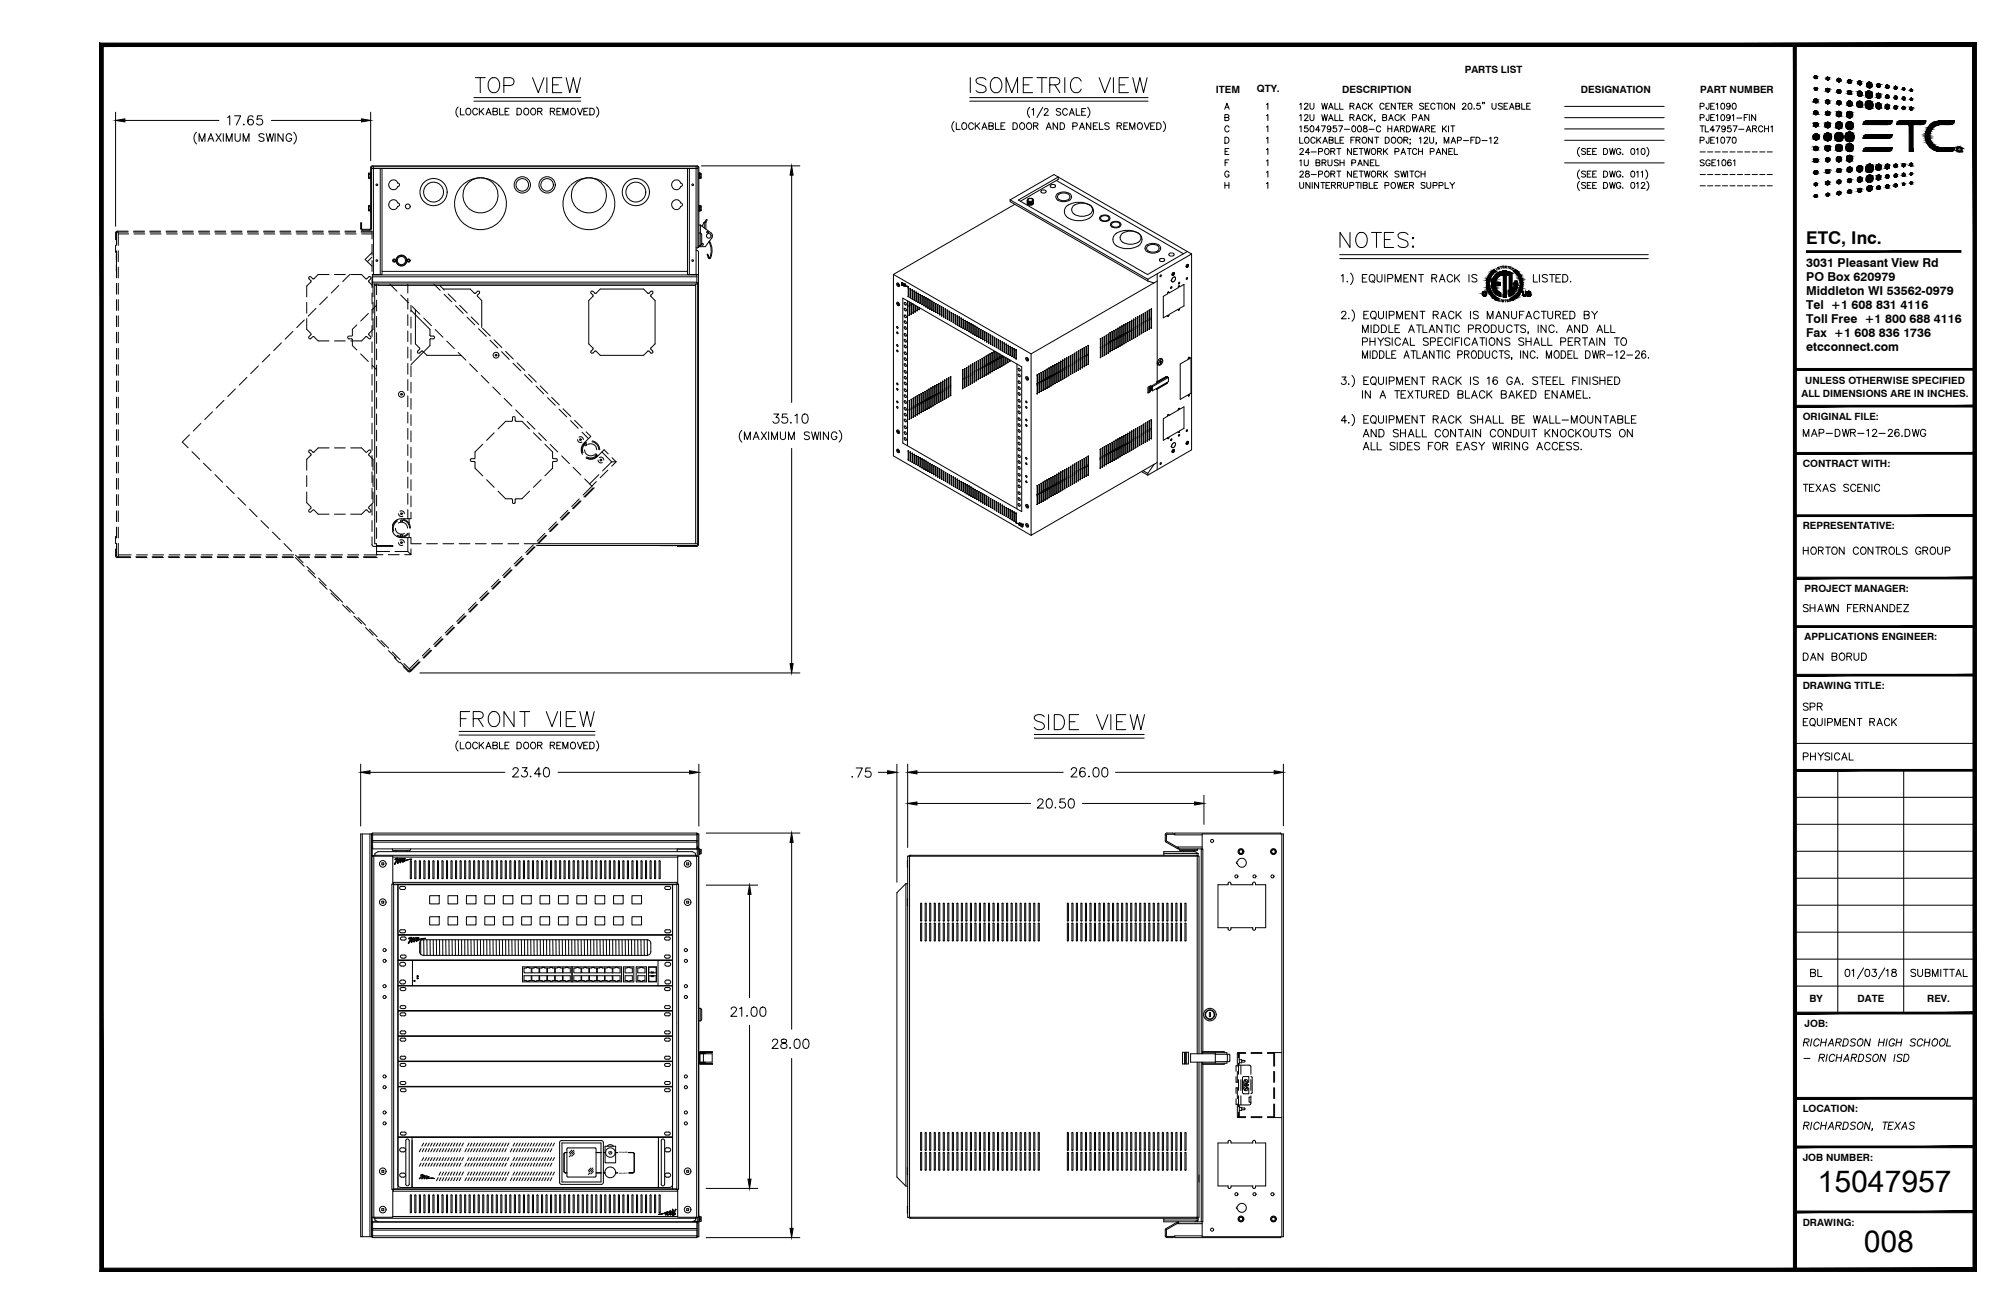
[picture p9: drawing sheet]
<svg xmlns="http://www.w3.org/2000/svg" width="432mm" height="279mm" viewBox="0 0 432 279" stroke-linecap="round" stroke-linejoin="round" font-family="sans-serif">
<defs><g id="words">
<g font-size="6.5">
<text x="389.3" y="255.3">15047957</text>
<text x="399.2" y="268.2">008</text>
</g>
<text font-size="3.8" x="386.9" y="52.2">ETC, Inc.</text>
<g font-size="2.6">
<text x="386.9" y="57.3">3031 Pleasant View Rd</text>
<text x="386.9" y="60.3">PO Box 620979</text>
<text x="386.9" y="63.3">Middleton WI 53562-0979</text>
<text x="386.9" y="69.2">Toll Free +1 800 688 4116</text>
<text x="386.9" y="66.3">Tel +1 608 831 4116</text>
<text x="386.9" y="75.2">etcconnect.com</text>
<text x="386.9" y="72.2">Fax +1 608 836 1736</text>
</g>
<g font-size="2.1">
<text x="313.7" y="15.7">PARTS LIST</text>
<text x="260.4" y="19.9">ITEM</text>
<text x="269.2" y="19.7">QTY.</text>
<text x="287.5" y="19.9">DESCRIPTION</text>
<text x="338.6" y="19.9">DESIGNATION</text>
<text x="364.1" y="19.9">PART NUMBER</text>
<text x="386.7" y="82.3">UNLESS OTHERWISE SPECIFIED</text>
<text x="385.9" y="85">ALL DIMENSIONS ARE IN INCHES.</text>
<text x="386.1" y="90">ORIGINAL FILE:</text>
<text x="386.1" y="100.1">CONTRACT WITH:</text>
<text x="386.1" y="113.4">REPRESENTATIVE:</text>
<text x="386.5" y="126.8">PROJECT MANAGER:</text>
<text x="386.5" y="137.2">APPLICATIONS ENGINEER:</text>
<text x="386.1" y="147.6">DRAWING TITLE:</text>
<text x="387.6" y="214.8">BY</text>
<text x="397.9" y="214.8">DATE</text>
<text x="412.8" y="214.8">REV.</text>
<text x="386.5" y="220">JOB:</text>
<text x="386.1" y="238.3">LOCATION:</text>
<text x="386.1" y="248.7">JOB NUMBER:</text>
<text x="386.1" y="262.6">DRAWING:</text>
</g>
<text font-size=".7" x="419.4" y="32.3">R</text>
<g font-size=".4">
<text x="132.6" y="251.5">SELECT</text>
<text x="132.6" y="247.1">POWER</text>
</g>
</g></defs>
<g fill="none" stroke="#000" stroke-width=".21">
<path d="M21.8 9.6h362.6v262.5h-362.6zM101.8 16.6h2.1M102.9 16.6v3.3M105.2 16.8a1.23 1.23 0 0 1 1.8 1.1 1.41 1.41 0 0 1-.3 1.5 1.41 1.41 0 0 1-1.5 .3 1.96 1.96 0 0 1 0-2.9zM107.9 18.3h1.4a.85 .85 0 0 0 .8-.8 .85 .85 0 0 0-.8-.9h-1.4v3.3M114.1 16.6l1.2 3.3 1.2-3.3M117.1 16.6v3.3M118.4 18.2h1.2M120.3 16.6h-1.9v3.3h1.9M121.3 16.6l.7 3.3 .8-3.3 .8 3.3 .7-3.3M207.8 16.6v3.3M211.2 17.1a1.39 1.39 0 0 0-2.1 0 .79 .79 0 0 0 .6 .9l.9 .3a.78 .78 0 0 1 .6 .6 .78 .78 0 0 1-.3 .8 1.51 1.51 0 0 1-1.8-.3"/>
<path d="M212.4 17.1a1.19 1.19 0 0 1 1.4-.4 1.19 1.19 0 0 1 .8 1.2 1.41 1.41 0 0 1-.3 1.5 1.41 1.41 0 0 1-1.6 .3 2.01 2.01 0 0 1-.3-2.6zM215.5 19.9v-3.3l1.2 3.3 1.2-3.3v3.3M219.2 18.2h1.2M221.2 16.6h-2v3.3h2M222.1 16.6h2.1M223.2 16.6v3.3M224.8 18.2h1.4l.5-.2a.75 .75 0 0 0 0-1.2l-.5-.2h-1.4v3.3M225.9 18.2l1.1 1.7M228.1 16.6v3.3M231.6 17.4a1.18 1.18 0 0 0-1.4-.8 1.18 1.18 0 0 0-.9 1.3 1.4 1.4 0 0 0 .3 1.5 1.4 1.4 0 0 0 1.5 .3l.5-.6M235.4 16.6l1.2 3.3 1.3-3.3M238.5 16.6v3.3"/>
<path d="M239.7 18.2h1.2M241.7 16.6h-2v3.3h2M242.6 16.6l.8 3.3 .8-3.3 .7 3.3 .8-3.3M24.8 24v24.5M26.7 25.8h20.2M42.1 28.3a1.7 1.7 0 0 0 0 2.5M42.6 30.3v-1.7l.7 1.7 .6-1.7v1.7M44.5 30.3l.7-1.7 .6 1.7M44.8 29.7h.7M46.3 28.6l1.1 1.7M47.4 28.6l-1.1 1.7M47.8 28.6v1.7"/>
<path d="M48.5 30.3v-1.7l.6 1.7 .6-1.7v1.7M48.7 25.2l.5-.4v2M50.2 24.8h1.4l-1 2M50.3 28.6v1.2a.56 .56 0 0 0 .6 .5 .56 .56 0 0 0 .5-.5v-1.2M52.1 30.3v-1.7l.6 1.7 .6-1.7v1.7M52.2 26.6l-.1 .1h.2M54.2 25.1a.6 .6 0 0 0-.8-.2 1.2 1.2 0 0 0 .2 1.9 .61 .61 0 0 0 .7-.6 .61 .61 0 0 0-.6-.6 .61 .61 0 0 0-.6 .5M56.1 24.8h-.9l-.2 .9a.7 .7 0 0 1 1.1-.1 .7 .7 0 0 1-.1 1.1 .7 .7 0 0 1-1-.3M56.6 28.9a.63 .63 0 0 0-1.2 .1l.2 .3 .8 .3 .2 .5a.73 .73 0 0 1-1.2 0M57 28.6l.4 1.7 .4-1.7 .4 1.7 .4-1.7M58.1 25.8h19.3M58.9 28.6v1.7"/>
<path d="M60.6 28.6v1.7l-1.1-1.7v1.7M62.5 29a.61 .61 0 0 0-.7-.4 .61 .61 0 0 0-.5 .7 .68 .68 0 0 0 .2 .8 .68 .68 0 0 0 .9 0l.1-.4h-.4M62.9 28.3a1.7 1.7 0 0 1 0 2.5M79 37.1l-.1 1 .4 .1M79 37.1v.3M79 37.9v.3M79 37.4v.5M79 37.9h.3M79 37.4h.3M79 37.1h.3M79.3 37.9v.3M79.3 37.1v.8"/>
<path d="M79.3 37.1h.1M79.3 37.1v1.1M79.4 38.2l-.1 .1M79.4 24v10.4M79.4 35.7l.3-.2h69.6l.4 .4v17.1h-.2v-17.1l-.2-.2h-69.6l-.1 .2v13.1l-.4 .3h-1.6l-.3-.3v-1.2h.1l.1 1.3h1.7l.2-.1zM79.6 36.1h69.9M80 35.7v23.1M81.4 36.1v22.7M81.8 36.1v22.7h-2.1M83.7 38.8a.94 .94 0 0 1 1.5 .4 .37 .37 0 0 1 .4 .4 .37 .37 0 0 1-.4 .4 1.02 1.02 0 0 1-1.6 .4 1.02 1.02 0 0 1 .1-1.6zM98.1 22.9a1.43 1.43 0 0 0 0 2.2M98.6 23.2v1.4h.8"/>
<path d="M98.9 39.8a5.6 5.6 0 0 0 0 7.7M99 39.7l1-.8 1.1-.5 1.7-.3a3.8 3.8 0 0 0-3.4 2.3 3.8 3.8 0 0 0 .8 4.1M99.9 23.4l.1-.1a.67 .67 0 0 1 .9 .6 .67 .67 0 0 1-.9 .7l-.2-.5zM101.5 21.7h22.9M101.5 20.9h22.9M102.3 23.5a.52 .52 0 0 0-.6-.3 .52 .52 0 0 0-.4 .5v.4a.52 .52 0 0 0 .4 .5 .52 .52 0 0 0 .6-.3M102.7 23.2v1.4M103 23.8l.6 .8M103.6 23.2l-.9 1M104.1 24.6l.5-1.4 .6 1.4M104.3 24.2h.7M105.6 23.9l.8-.1 .1-.2v-.3l-.9-.1v1.4l.9-.1v-.5l-.3-.1"/>
<path d="M106.8 39.7l-1-.8-1-.5-1.8-.3a3.8 3.8 0 0 1 3.4 2.3 3.8 3.8 0 0 1-.8 4.1M106.8 39.7h.1M106.9 39.8a5.6 5.6 0 0 1 0 7.7M107 23.2v1.4h.8M108.2 23.9h.5M109 23.2h-.8v1.4h.8M110.7 23.2h.5a.76 .76 0 0 1 .5 .7 .76 .76 0 0 1-.5 .7h-.5zM112.3 23.4l.2-.1a.67 .67 0 0 1 .8 .6 .67 .67 0 0 1-.8 .7l-.3-.5zM113.8 23.4l.1-.1a.67 .67 0 0 1 .9 .6 .67 .67 0 0 1-.9 .7l-.2-.5zM115.2 23.9l.8-.1v-.5l-.8-.1v1.4M115.6 23.9l.5 .7M117.9 23.9l.8-.1 .1-.3-.3-.3h-.6v1.4"/>
<path d="M118.3 23.9l.5 .7M119.3 23.9h.5M120.2 23.2h-.9v1.4h.9M120.6 24.6v-1.4l.5 1.4 .6-1.4v1.4M122.2 39.8a5.6 5.6 0 0 0 0 7.7M122.3 39.7l.9-.8 1.1-.5 1.8-.3a3.8 3.8 0 0 0-3.4 2.3 3.8 3.8 0 0 0 .7 4.1M122.3 23.4l.2-.1a.67 .67 0 0 1 .8 .6 .67 .67 0 0 1-.8 .7l-.3-.5zM123.7 23.2l.5 1.4 .6-1.4M125 23.9h.6M125.9 23.2h-.9v1.4h.9M126.3 23.2h.5a.76 .76 0 0 1 .5 .7 .76 .76 0 0 1-.5 .7h-.5zM127.8 22.9a1.43 1.43 0 0 1 0 2.2"/>
<path d="M130 39.7a5.2 5.2 0 0 0-3.8-1.6 3.8 3.8 0 0 1 3.4 2.3 3.8 3.8 0 0 1-.8 4.1M130.1 39.8a5.6 5.6 0 0 1 0 7.7M145.8 39.2a1.02 1.02 0 0 0-1.4-.5 1.02 1.02 0 0 0-.5 1.4 1.02 1.02 0 0 0 1.4 .4l.5-.5M145.8 39.2a.37 .37 0 0 1 .4 .4 .37 .37 0 0 1-.4 .4M147.2 36.1v22.7h2.4M147.7 36.1v22.7M149.1 35.7v23.1M149.7 38.2v.1M149.7 37.1h.1M149.8 37.1v1.1M149.8 37.1h.1M149.8 37.1v.3"/>
<path d="M149.8 37.4v.8M149.8 37.9h.3M149.8 37.4h.3M149.8 37.1h.3M150.1 38.2h-.3M150.1 37.1v1.1M150.1 37.1v.3M150.1 37.9v.3M150.1 37.4v.5M150.2 35.5h21.1M169.6 37.5v48.7M204.4 26a1.45 1.45 0 0 0 0 2.2"/>
<path d="M204.8 26.3v1.4h.8M206.2 26.4a.67 .67 0 0 1 .9 .6 .67 .67 0 0 1-.9 .7l-.2-.5zM207.7 21.7h38.2M207.7 20.9h38.2M208.5 26.6a.52 .52 0 0 0-.6-.3 .52 .52 0 0 0-.4 .6v.3a.52 .52 0 0 0 .4 .5 .52 .52 0 0 0 .6-.3M208.9 26.3v1.4M209.2 26.9l.6 .8M209.8 26.3l-.9 1M210.3 27.7l.6-1.4 .5 1.4M210.5 27.3h.7M211.8 27l.8-.1 .1-.4-.9-.2v1.4l.9-.1 .1-.3-.4-.3M213.2 26.3v1.4h.9"/>
<path d="M214.4 27h.5M215.3 26.3h-.9v1.4h.9M217 26.3h.4a.76 .76 0 0 1 .5 .7 .76 .76 0 0 1-.5 .7h-.4zM218.5 26.5l.2-.1a.66 .66 0 0 1 .8 .6 .66 .66 0 0 1-.8 .7l-.3-.5zM220.1 26.4a.67 .67 0 0 1 .9 .6 .67 .67 0 0 1-.9 .7l-.2-.5v-.6zM220.5 23a1.49 1.49 0 0 0 0 2.2M221 23.5l.4-.2v1.4M221.4 27l.8-.1 .1-.3-.3-.3h-.6v1.4M221.8 27l.5 .7M223.3 23l-1.2 2.2M223.7 23.6l.2-.3h.5l.1 .2-.1 .3-.8 .9h1M224.1 27.7l.5-1.4 .6 1.4"/>
<path d="M224.3 27.3h.7M225 39.7l.4-.2 .6 .2a.52 .52 0 0 1-.5 .5 .52 .52 0 0 1-.5-.5zM226.3 38.7l27.2 15.7M226.5 26.3v1.4l-.9-1.4v1.4M227.1 26.3h.4a.75 .75 0 0 1 .5 .7 .75 .75 0 0 1-.5 .7h-.4zM227.2 23.5l-.3-.2-.7 .2 .2 .3 .8 .5v.2l-.3 .2-.7-.2M228.6 23.6a.52 .52 0 0 0-.6-.3 .52 .52 0 0 0-.4 .5v.4a.52 .52 0 0 0 .4 .5 .52 .52 0 0 0 .6-.3M229 24.7l.6-1.4 .5 1.4M229.2 24.2h.7M229.8 27.1l.8-.1 .1-.2v-.3l-.9-.2v1.4M230.5 23.3v1.4h.8M231.2 27.7l.5-1.4 .6 1.4"/>
<path d="M231.4 27.3h.7M231.7 23.9h.5M232.6 23.3h-.9v1.4h.9M233 23a1.45 1.45 0 0 1 0 2.2M233.6 26.3v1.4l-.9-1.4v1.4M234.2 27h.5M235.1 26.3h-.9v1.4h.9M235.5 26.3v1.4h.8M237.6 26.5l-.4-.2-.6 .2 .2 .4 .8 .4v.2l-.4 .2-.6-.2M239.3 27l.8-.1v-.4l-.8-.2v1.4M239.7 27l.5 .7M240.7 27h.5"/>
<path d="M241.6 26.3h-.9v1.4h.9M242 27.7v-1.4l.5 1.4 .6-1.4v1.4M243.9 26.4a.67 .67 0 0 1 .8 .6 .67 .67 0 0 1-.8 .7l-.3-.5v-.3zM245.1 26.3l.5 1.4 .6-1.4M246.5 27h.5M247.3 26.3h-.8v1.4h.8M247.7 26.3h.5a.75 .75 0 0 1 .5 .7 .75 .75 0 0 1-.5 .7h-.5zM249.2 26a1.49 1.49 0 0 1 0 2.2M262.3 23.4l.5-1.3 .5 1.3M262.4 29.4h.4a.69 .69 0 0 1 .4 .6 .69 .69 0 0 1-.4 .7h-.4zM262.4 25.2l.7-.1 .1-.3-.3-.2h-.5v1.2l.8-.1v-.3l-.3-.2M262.4 39.1v1.3"/>
<path d="M262.4 39.7h.8M262.4 32.4h.5M262.4 34.9h.5M262.5 23h.6M263.2 31.8h-.8v1.3h.8M263.2 34.2h-.8v1.3M263.2 39.1v1.3M263.2 27.3a.47 .47 0 0 0-.5-.3 .47 .47 0 0 0-.4 .5v.3a.47 .47 0 0 0 .4 .5 .47 .47 0 0 0 .5-.3M263.2 37a.47 .47 0 0 0-.5-.3 .47 .47 0 0 0-.4 .4v.4a.46 .46 0 0 0 .5 .5 .46 .46 0 0 0 .4-.5h-.3M271.2 22.4l.4-.3v1.3M271.2 29.6l.4-.2v1.3M271.2 27.2l.4-.2v1.3"/>
<path d="M271.2 24.8l.4-.2v1.2M271.2 32.1l.4-.3v1.3M271.2 34.5l.4-.3v1.3M271.2 36.9l.4-.2v1.3M271.2 39.3l.4-.2v1.3M278.4 22.4l.3-.3v1.3M278.4 29.4v1.3h.7M278.4 27.2l.3-.2v1.3M278.4 24.8l.3-.2v1.2M278.4 34.5l.3-.3v1.3M278.4 39.1v.9l.3 .4 .5-.2v-1.1M278.4 32.1l.3-.3 .4 .1 .1 .2-.2 .4-.6 .6h.8"/>
<path d="M278.4 37l.3-.3h.4l.1 .2-.2 .4-.6 .7h.8M279.4 34.2v1l.3 .3 .5-.2v-1.1M279.4 22.4l.2-.3 .4 .1 .2 .2-.2 .4-.6 .6h.8M279.4 24.8l.2-.2 .6 .2-.2 .4-.6 .6h.8M279.5 29.6a.61 .61 0 0 1 1 .4 .61 .61 0 0 1-.7 .7l-.4-.5zM279.7 36.7v.4l.6 .2 .2 .2a.44 .44 0 0 1-.4 .5 .44 .44 0 0 1-.5-.3l.2-.4 .6-.3-.1-.3zM280.1 27h-.6l-.1 .5a.46 .46 0 0 1 .7 0 .46 .46 0 0 1-.1 .7 .46 .46 0 0 1-.6-.2M280.5 32.7h-.9l.6-.9v1.3M280.6 22.1v1l.3 .3 .5-.2v-1.1M280.6 24.6v.9l.3 .3 .5-.1v-1.1M280.6 39.1v1.3l-.9-1.3v1.3M280.8 27h.1a.67 .67 0 0 1 .5 .6 .67 .67 0 0 1-.5 .7l-.3-.3v-.3z"/>
<path d="M280.8 37.4h1.1M280.8 32.6h1.1M281.1 39.1v1.3M281.7 29.7a.47 .47 0 0 0-.6-.3 .47 .47 0 0 0-.3 .5 .53 .53 0 0 0 .1 .7 .53 .53 0 0 0 .7-.1l.1-.1M281.9 34.9l.7-.1 .1-.4-.8-.2v1.3h.7l.1-.4-.3-.2M282 29.4v1.3M282.4 30l.5 .7M282.4 32.5l.8-.1v-.5l-.8-.1v1.3M282.4 37.3h.8v-.6h-.8v1.3M282.4 39.1v1.3l-.8-1.3v1.3M282.7 27.8h-.9l.6-.8v1.3M282.9 29.4l-.9 .8"/>
<path d="M282.9 39.1h.9M283 27h.9l-.6 1.3M283.1 22.1l.3 1.3 .3-1.3 .3 1.3 .3-1.3M283.1 24.6l.3 1.2 .3-1.2 .3 1.2 .3-1.2M283.2 34.9l.7-.1v-.4l-.7-.2v1.3M283.3 30.7l.5-1.3 .5 1.3M283.3 39.1v1.3M283.5 30.2h.6M283.6 34.9l.4 .6M283.8 32l.1-.1a.6 .6 0 0 1 .8 .6 .6 .6 0 0 1-.8 .5l-.2-.4zM283.8 36.9l.1-.2a.6 .6 0 0 1 .8 .6 .6 .6 0 0 1-.8 .6l-.2-.4zM284 39.7h.5"/>
<path d="M284.4 34.2v1l.4 .3 .4-.2 .1-1.1M284.6 23.4l.4-1.3 .6 1.3M284.6 25.8l.4-1.2 .6 1.2M284.7 30h.7l.1-.5-.8-.1v1.3l.8-.1 .1-.4-.4-.2M284.7 23h.7M284.7 25.4h.7M284.8 39.1h-.8v1.3h.8M285 27.4a.4 .4 0 0 1-.5 .3 .4 .4 0 0 1-.1-.6 .4 .4 0 0 1 .6 .1v.2a.59 .59 0 0 1-.4 .9l-.3-.2M285 32.4h.8v-.5l-.8-.1v1.3M285 37.3l.8-.1v-.4l-.8-.1v1.3M285.2 39.7l.7-.1 .1-.4-.8-.1v1.3M285.5 32.4l.4 .7"/>
<path d="M285.5 37.3l.4 .7M285.6 39.7l.4 .7M285.9 22.1v1.3h.8M285.9 24.6v1.2h.8M286 29.4v1.3h.7M286.2 27h-.6v.5a.45 .45 0 0 1 .6 0 .45 .45 0 0 1-.1 .7 .45 .45 0 0 1-.6-.2M286.3 31.8h.9M286.3 36.7h.9M286.5 39.7l.7-.1 .1-.4-.8-.1v1.3M286.7 34.4l-.4-.2-.5 .2 .1 .3 .8 .5v.1l-.4 .2-.5-.2M286.7 27h.9l-.7 1.3M286.8 31.8v1.3"/>
<path d="M286.8 36.7v1.3M286.9 39.7l.4 .7M286.9 22.1v1.3h.8M286.9 24.6v1.2h.8M287 30h.5M287 34.9h.9M287 34.2v1.3M287.8 39.1v.9l.3 .4 .5-.2v-1.1M287.8 29.4h-.8v1.3h.8M287.9 34.2v1.3M287.9 27.7h1.1M289.1 39.8l.7-.1 .1-.5-.8-.1v1.3"/>
<path d="M289.2 22.7h.7l.1-.5-.8-.1v1.3M289.2 25.2l.7-.1 .1-.3-.3-.2h-.5v1.2M289.3 30h.5M289.5 31.8v1.3l-.9-1.3v1.3M289.5 36.7v1.3l-.9-1.3v1.3M289.5 34.9h.8v-.5l-.8-.2v1.3M289.6 22.7l.4 .7M289.6 25.2l.4 .6M289.7 27h.2a.67 .67 0 0 1 .5 .6 .67 .67 0 0 1-.5 .7l-.3-.3-.1-.3zM290 32.4h.4M290 37.3h.4M290.1 29.4h-.8v1.3"/>
<path d="M290.4 39.1h.8M290.4 23.4l.5-1.3 .5 1.3M290.4 30h.8v-.5l-.8-.1v1.3M290.4 25.8l.5-1.2 .5 1.2M290.6 23h.6M290.6 25.4h.6M290.8 31.8h-.8v1.3h.8M290.8 36.7h-.8v1.3h.8M290.8 35.5l.5-1.3 .5 1.3M290.8 39.1v1.3M290.9 30l.4 .7M290.9 27h.2a.67 .67 0 0 1 .5 .6 .67 .67 0 0 1-.5 .7l-.2-.1-.1-.5z"/>
<path d="M291 35.1h.6M291.1 31.8h.9M291.1 36.7h.9M291.5 39.1v1.3M291.5 31.8v1.3M291.5 36.7v1.3M291.9 29.6a.53 .53 0 0 1 .6-.1 .53 .53 0 0 1 .2 .7 .53 .53 0 0 1-.7 .5 .53 .53 0 0 1-.3-.8zM292 39.7l.7-.1 .1-.4-.8-.1v1.3l.8-.1v-.4l-.3-.2M292.1 27v.4l.6 .2 .1 .2a.44 .44 0 0 1-.3 .5 .44 .44 0 0 1-.5-.3l.2-.4 .6-.3-.1-.3zM292.2 31.8l.3 1.3 .3-1.3 .4 1.3 .2-1.3M292.2 36.7l.3 1.3 .3-1.3 .4 1.3 .2-1.3M292.7 22.4a.47 .47 0 0 0-.5-.3 .47 .47 0 0 0-.4 .5v.3a.47 .47 0 0 0 .4 .5 .47 .47 0 0 0 .5-.3"/>
<path d="M292.7 24.8a.47 .47 0 0 0-.5-.2 .47 .47 0 0 0-.4 .4 .54 .54 0 0 0 .2 .7 .54 .54 0 0 0 .7 0v-.2M293 34.2v1.3l-.8-1.3v1.3M293.1 22.1v1.3M293.1 24.6v1.2M293.2 27.7h1.1M293.3 39.1v1.3h.7M293.4 22.7l.5 .7M293.4 25.1l.5 .7M293.5 34.9h.5M293.9 29.4v1.3l-.8-1.3v1.3M293.9 31.9a.6 .6 0 0 1 .8 .6 .6 .6 0 0 1-.8 .5l-.2-.4zM293.9 36.7a.6 .6 0 0 1 .8 .6 .6 .6 0 0 1-.8 .6l-.2-.4z"/>
<path d="M293.9 22.1l-.8 .9M293.9 24.6l-.8 .8M294.3 34.2h-.8v1.3h.8M294.3 39.7h.5M294.4 29.4h.9M294.5 25.8l-.1 .3M294.7 34.2v1.3h.7M294.9 29.4v1.3M295.1 32.4h.7v-.5l-.7-.1v1.3M295.1 37.3l.7-.1v-.4l-.7-.1v1.3M295.1 39.1h-.8v1.3h.8M295.5 32.4l.4 .7"/>
<path d="M295.5 37.3l.4 .7M295.7 27.3a.47 .47 0 0 0-.5-.3 .47 .47 0 0 0-.4 .5v.3a.47 .47 0 0 0 .4 .5 .47 .47 0 0 0 .5-.3M296.2 25.2l.7-.1 .1-.3-.3-.2h-.5v1.2l.7-.1 .1-.3-.3-.2M296.3 31.8v1.3M296.3 36.7v1.3M296.5 22.4a.47 .47 0 0 0-.6-.3 .47 .47 0 0 0-.4 .5v.3a.47 .47 0 0 0 .4 .5 .47 .47 0 0 0 .6-.3M296.6 39.8l.8-.1v-.5l-.8-.1v1.3M296.6 32.4l.6 .7M296.6 37.2l.6 .8M296.7 29.4h.4a.69 .69 0 0 1 .5 .6 .69 .69 0 0 1-.5 .7h-.4zM296.8 22.7h.5M297.2 31.8l-.9 .9"/>
<path d="M297.2 36.7l-.9 .8M297.3 27v1.3M297.3 27.6h.8M297.4 25.8l.5-1.2 .5 1.2M297.6 22.1h-.8v1.3h.8M297.6 25.4h.6M298 39.3a.57 .57 0 0 1 .9 .4 .57 .57 0 0 1-.9 .5zM298.1 29.6a.61 .61 0 0 1 .9 .3 .61 .61 0 0 1-.6 .8l-.4-.3zM298.1 27v1.3M298.6 28.3l.5-1.3 .5 1.3M298.8 32.5l.7-.1 .1-.5-.8-.1v1.3M298.8 27.8h.6"/>
<path d="M298.8 22.1v1.3l-.8-1.3v1.3M299.3 39.1l.3 1.3 .3-1.3 .3 1.3 .3-1.3M299.3 22.1h.9M299.5 29.6a.59 .59 0 0 1 .9 .4 .59 .59 0 0 1-.8 .6l-.3-.4zM299.6 36.9l-.3-.2-.5 .2 .1 .2 .7 .5v.2l-.3 .2-.5-.2M299.7 24.8a.53 .53 0 0 0-.7-.2 .53 .53 0 0 0-.2 .7 .48 .48 0 0 0 .4 .5 .48 .48 0 0 0 .5-.3M299.8 22.1v1.3M299.9 27.6l.8-.1 .1-.4-.9-.1v1.3M300 36.7l.3 1.3 .3-1.3 .3 1.3 .3-1.3M300.1 33.1l.5-1.3 .4 1.3M300.1 24.6v1.2M300.3 32.7h.6"/>
<path d="M300.4 27.6l.4 .7M300.4 25.1l.5 .7M300.4 22.7h.5M300.7 30h.7l.1-.5-.8-.1v1.3M300.8 39.7h.4M300.9 24.6l-.8 .8M301.1 30l.5 .7M301.2 22.1h-.8v1.3h.8M301.2 27h.5a.68 .68 0 0 1 .4 .6 .68 .68 0 0 1-.4 .7h-.5zM301.4 31.8h.9M301.5 36.7v1.3M301.6 39.1h-.8v1.3h.8"/>
<path d="M301.6 22.7h.7l.1-.5-.8-.1v1.3M301.9 31.8v1.3M301.9 39.7l.8-.1v-.4l-.8-.1v1.3M302 29.9h.1zM302 36.7h.8M302 30.7v-.1v.3M302 22.7l.5 .7M302.3 39.7l.5 .7M302.4 36.7v1.3M302.5 27l.3 1.3 .3-1.3 .3 1.3 .4-1.3M302.5 25.2h.8l.1-.4-.3-.2h-.6v1.2M303.4 32.1a.47 .47 0 0 0-.5-.3 .47 .47 0 0 0-.4 .5v.3a.47 .47 0 0 0 .4 .5 .47 .47 0 0 0 .5-.3"/>
<path d="M303.8 25.8l.5-1.2 .5 1.2M303.8 32.4h.9M303.8 31.8v1.3M304 29.6l.3-.2v1.3M304 28.3l.5-1.3 .5 1.3M304 37a.47 .47 0 0 0-.5-.3 .47 .47 0 0 0-.4 .4v.4a.47 .47 0 0 0 .4 .5 .47 .47 0 0 0 .5-.4M304 25.4h.6M304.2 27.8h.6M304.4 36.7v1.3M304.4 37.3h.8M304.7 31.8v1.3M304.9 22.3l-.3-.2-.5 .2v.3l.8 .5v.1l-.3 .2-.5-.2"/>
<path d="M305 29.7l.3-.3h.2l.3 .2-.2 .5-.6 .6h.8M305.2 39.3l-.3-.2-.5 .2 .1 .3 .6 .2 .1 .2v.2l-.3 .2-.5-.2M305.2 36.7v1.3M305.3 22.7h.5M305.3 27.6l.8-.1v-.4l-.8-.1v1.3M305.6 39.1v.9l.4 .4 .4-.2v-1.1M305.8 27.6l.4 .7M306 24.6v1.2l-.8-1.2v1.2M306.1 22.1h-.8v1.3h.8M306.2 29.4v.9l.4 .4 .4-.2 .1-1.1M306.3 32.5l.8-.1v-.5l-.8-.1v1.3M306.6 27.6h.5"/>
<path d="M307 39.8l.7-.1v-.5l-.7-.1v1.3M307.4 22.4a.48 .48 0 0 0-.6-.3 .48 .48 0 0 0-.4 .5v.3a.48 .48 0 0 0 .4 .5 .48 .48 0 0 0 .6-.3M307.4 27h-.8v1.3h.8M307.6 33.1l.5-1.3 .5 1.3M307.7 30.6h-.2h.2l-.2 .3M307.7 22.1h.9M307.8 32.7h.6M308.2 22.1v1.3M308.2 39.8l.8-.1v-.5l-.8-.1v1.3M308.8 22.1v1.3M309 27v1.3M309.3 27.5l.5 .8"/>
<path d="M309.3 30.7v-1.3l.5 1.3 .5-1.3v1.3M309.4 22.3l.2-.1a.6 .6 0 0 1 .7 .6 .6 .6 0 0 1-.7 .5l-.3-.4zM309.5 39.1v1.3h.8M309.8 31.8v1.3l-.8-1.3v1.3M309.8 27l-.8 .8M310.3 27v1.3M310.3 32.4h.5M310.6 39.1l.5 .6 .4-.6M310.7 27h.9M310.8 30.7l.5-1.3 .5 1.3M311 30.2h.6M311.1 39.7v.7"/>
<path d="M311.1 31.8h-.8v1.3h.8M311.2 27v1.3M311.5 31.8v1.3h.7M311.5 22.1v1.3l-.8-1.3v1.3M312.2 30.1l.7-.1v-.5l-.7-.1v1.3M313.3 22.4l.2-.3 .4 .1 .1 .2-.2 .4-.6 .6h.9M313.5 30.1h1.1M314.6 22.2l.2-.1a.67 .67 0 0 1 .5 .7 .67 .67 0 0 1-.5 .6 .82 .82 0 0 1-.2-1.2zM315 30h.5M315.7 23.3h.1M315.8 29.4h-.8v1.3M316.1 29.4h.5a.68 .68 0 0 1 .4 .6 .68 .68 0 0 1-.4 .7h-.5z"/>
<path d="M317 22.1h-.6l-.1 .6a.45 .45 0 0 1 .7 0 .45 .45 0 0 1-.1 .6 .45 .45 0 0 1-.6-.1M317.4 30.1h1.1M317.6 21.9h-.1h.1l-.1 .3M318 21.9h-.1h.1l-.1 .3M319 29.6l.3-.2v1.3M319.6 22.1v1l.3 .3 .5-.2v-1.1M320.1 29.7l.2-.3h.3l.2 .2-.2 .5-.6 .6h.9M321.8 22.3l-.3-.2-.6 .2 .1 .3 .8 .5v.1l-.3 .2-.6-.2M322.1 22.7h.5M323 22.1h-.9v1.3h.9M323.3 23.4l.5-1.3 .5 1.3M323.5 23h.6"/>
<path d="M324.7 22.7h.7l.1-.5-.8-.1v1.3l.8-.1v-.3l-.3-.3M325.9 22.1v1.3h.8M327 22.7h.5M327.8 22.1h-.8v1.3h.8M335.1 30.1h21.3M335.1 27.6h21.3M335.1 22.8h21.3M335.1 25.2h21.3M335.1 34.9h21.3M338.3 31.6a1.28 1.28 0 0 0 0 1.9M338.3 36.4a1.3 1.3 0 0 0 0 2M338.3 38.8a1.3 1.3 0 0 0 0 2"/>
<path d="M339.6 32l-.3-.2-.6 .2 .2 .3 .7 .4v.2l-.3 .2-.6-.2M339.6 36.9l-.3-.2-.6 .2 .2 .2 .7 .5v.2l-.3 .2-.6-.2M339.6 39.3l-.3-.2-.6 .2 .2 .3 .7 .4v.2l-.3 .2-.6-.2M340 32.4h.5M340 37.3h.5M340 39.7h.5M340.8 31.8h-.8v1.3h.8M340.8 36.7h-.8v1.3h.8M340.8 39.1h-.8v1.3h.8M341.1 32.4h.5M341.1 37.3h.5M341.1 39.7h.5"/>
<path d="M341.9 31.8h-.8v1.3h.8M341.9 36.7h-.8v1.3h.8M341.9 39.1h-.8v1.3h.8M343.5 31.8h.4a.68 .68 0 0 1 .5 .7 .68 .68 0 0 1-.5 .6h-.4zM343.5 36.7h.4a.68 .68 0 0 1 .5 .6 .68 .68 0 0 1-.5 .7h-.4zM343.5 39.1h.4a.67 .67 0 0 1 .4 .6 .67 .67 0 0 1-.4 .7h-.4zM344.8 31.8l.3 1.3 .3-1.3 .3 1.3 .3-1.3M344.8 36.7l.3 1.3 .3-1.3 .3 1.3 .3-1.3M344.8 39.1l.3 1.3 .3-1.3 .3 1.3 .3-1.3M347.1 32.1a.48 .48 0 0 0-.5-.3 .48 .48 0 0 0-.4 .5v.3a.47 .47 0 0 0 .5 .5 .47 .47 0 0 0 .4-.5h-.3M347.1 37a.48 .48 0 0 0-.5-.3 .48 .48 0 0 0-.4 .4v.4a.47 .47 0 0 0 .5 .5 .47 .47 0 0 0 .4-.5h-.3M347.1 39.4a.53 .53 0 0 0-.7-.3 .53 .53 0 0 0-.2 .8 .47 .47 0 0 0 .5 .5 .47 .47 0 0 0 .4-.5h-.3"/>
<path d="M347.6 33h.1M347.6 37.8v.1M349.5 31.9a.63 .63 0 0 1 .7 .4 .63 .63 0 0 1-.4 .8h-.1a.81 .81 0 0 1-.2-1.2zM349.5 36.7a.63 .63 0 0 1 .7 .5 .63 .63 0 0 1-.4 .8h-.1a.81 .81 0 0 1-.2-1.3zM349.5 39.1a.63 .63 0 0 1 .7 .5 .63 .63 0 0 1-.4 .8h-.1a.81 .81 0 0 1-.2-1.3zM350.5 32.1l.3-.3v1.3M350.5 36.9l.3-.2v1.3M350.5 39.3l.3-.2v1.3M351.5 36.9l.3-.2v1.3M351.6 39.4l.2-.3h.4l.1 .2-.8 1.1h.9M351.7 31.9a.63 .63 0 0 1 .7 .4 .63 .63 0 0 1-.4 .8h-.1a.85 .85 0 0 1-.2-1.2zM352.5 36.4a1.34 1.34 0 0 1 0 2"/>
<path d="M352.7 31.6a1.28 1.28 0 0 1 0 1.9M352.7 38.8a1.3 1.3 0 0 1 0 2M364.1 22.8l.8-.1v-.5l-.8-.1v1.3M364.1 30.1l.8-.1v-.5l-.8-.1v1.3M364.1 25.2h.8l.1-.4-.3-.2h-.6v1.2M364.1 27h.9M364.1 37.4h1.1M364.1 32.6h1.1M364.1 39.8h1.1M364.6 27v1.3M365 34.4l-.3-.2-.6 .2 .2 .3 .7 .5v.1l-.3 .2-.6-.2M365.2 27v1.3h.8"/>
<path d="M365.7 37.4h1.2M365.7 32.6h1.2M365.7 39.8h1.2M366 22.1v1.2l-.3 .1-.3-.4M366 29.4v1.2l-.3 .1-.3-.5M366 24.6v1.1l-.3 .1-.3-.4M366.3 34.5a.47 .47 0 0 0-.6-.3 .47 .47 0 0 0-.3 .5 .54 .54 0 0 0 .1 .7 .54 .54 0 0 0 .7-.1l.1-.3h-.3M366.4 22.7h.5M366.4 30h.5M366.4 25.2h.5M366.7 34.9h.4M367.2 22.1h-.8v1.3h.8"/>
<path d="M367.2 29.4h-.8v1.3h.8M367.2 27.8h-.9l.6-.8v1.3M367.2 24.6h-.8v1.2h.8M367.3 37.4h1.1M367.3 32.6h1.1M367.3 39.8h1.1M367.4 34.2h-.7v1.3h.7M367.5 27h.9l-.6 1.3M367.6 22.4l.3-.3v1.3M367.6 29.6l.3-.2v1.3M367.6 24.8l.3-.2v1.2M367.8 34.5l.3-.3v1.3"/>
<path d="M368.7 22.2a.63 .63 0 0 1 .8 .4 .63 .63 0 0 1-.4 .8h-.2a.85 .85 0 0 1-.2-1.2zM368.7 29.5l.2-.1a.67 .67 0 0 1 .5 .6 .67 .67 0 0 1-.5 .7l-.2-.1-.1-.5zM368.7 24.6h.2a.67 .67 0 0 1 .5 .6 .67 .67 0 0 1-.5 .6h-.2l-.1-.5zM368.9 37.4h1.1M368.9 32.6h1.1M368.9 39.8h1.1M369 34.3l.2-.1a.66 .66 0 0 1 .5 .7 .66 .66 0 0 1-.5 .6 .79 .79 0 0 1-.2-1.2zM369.5 27.4a.4 .4 0 0 1-.5 .3 .4 .4 0 0 1-.2-.6 .4 .4 0 0 1 .7 .1v.2a.61 .61 0 0 1-.4 .9l-.3-.2M369.8 29.4h.8l-.6 1.3M370.5 37.4h1.1M370.5 32.6h1.1M370.5 39.8h1.1"/>
<path d="M370.6 22.6a.39 .39 0 0 1-.6 .3 .39 .39 0 0 1-.1-.6 .39 .39 0 0 1 .6 0l.1 .3a.59 .59 0 0 1-.5 .8l-.3-.2M370.6 25a.39 .39 0 0 1-.6 .3 .39 .39 0 0 1-.1-.6 .39 .39 0 0 1 .6 0l.1 .3a.62 .62 0 0 1-.5 .8l-.3-.1M370.7 27h-.6l-.1 .5a.46 .46 0 0 1 .7 0 .46 .46 0 0 1-.1 .7 .46 .46 0 0 1-.6-.2M370.8 34.4l-.1-.1a.62 .62 0 0 0-.8 .5 .62 .62 0 0 0 .5 .7 .4 .4 0 0 0 .4-.4 .4 .4 0 0 0-.3-.4 .4 .4 0 0 0-.5 .4M371 24.8l.3-.2v1.2M371.2 22.2a.63 .63 0 0 1 .8 .4 .63 .63 0 0 1-.5 .8h-.1a.81 .81 0 0 1-.2-1.2zM371.2 29.5l.2-.1a.67 .67 0 0 1 .5 .6 .67 .67 0 0 1-.5 .7 .81 .81 0 0 1-.2-1.2zM371.2 27h.9l-.7 1.3M371.3 34.5l.3-.3v1.3M372 25.3h1.1M372.1 37.4h1.1M372.1 32.6h1.1"/>
<path d="M372.1 39.8h1.1M372.4 27.7h1.1M373.6 25.2h.5M373.7 37.4h1.1M373.7 32.6h1.1M373.7 39.8h1.1M374 28.3l.5-1.3 .5 1.3M374.2 27.8h.6M374.4 24.6h-.8v1.2M374.7 24.6v1.2M375.3 37.4h1.1M375.3 32.6h1.1"/>
<path d="M375.3 39.8h1.1M375.4 27.6l.7-.1 .1-.4-.8-.1v1.3M375.8 27.6l.4 .7M376 24.6v1.2l-.8-1.2v1.2M376.9 37.4h1.1M376.9 32.6h1.1M376.9 39.8h1.1M377.6 27.3a.47 .47 0 0 0-.6-.3 .47 .47 0 0 0-.3 .5v.3a.47 .47 0 0 0 .3 .5 .47 .47 0 0 0 .6-.3M377.9 27.6h.9M377.9 27v1.3M378.5 37.4h1.1M378.5 32.6h1.1"/>
<path d="M378.5 39.8h1.1M378.8 27v1.3M379.3 27.2l.3-.2v1.3M24.8 52.5v1.5h.1M24.8 54l.1 .1M24.9 56.6h.1M24.9 56.2h.1M24.9 55.6h.1M24.9 55.1h.1M24.9 54.6h.1M24.9 56.8v2.7M24.9 58.1h.1"/>
<path d="M24.9 58h.1M24.9 57.9h.1M24.9 57.8h.1M24.9 57.7h.1M24.9 57.6h.1M24.9 57.5h.1M24.9 57.4h.1M24.9 57.3h.1M24.9 57.2h.1M24.9 57h.1M24.9 56.9h.1M24.9 56.8h.1"/>
<path d="M24.9 56.7h.1M24.9 56.5h.1M24.9 56.4h.1M24.9 56.1h.1M24.9 55.9h.1M24.9 55.8h.1M24.9 55.7h.1M24.9 55.5h.1M24.9 55.3h.1M24.9 55.2h.1M24.9 55h.1M24.9 54.9h.1"/>
<path d="M24.9 54.8h.1M24.9 54.7h.1M24.9 54.5h.1M24.9 54.4h.1M24.9 53.7v2.4M25.3 49.7v2.9M25.3 53.7v2.4M25.3 57.2v2.3M25.3 50.1h2.3M27.4 49.7l-2.4 .1-.1 2.8M27.4 49.5l-2.5 .1-.1 .2v1.6M28.6 49.7h2.3"/>
<path d="M28.6 49.5h2.3M28.7 50.1h2.3M32.1 49.7h2.3M32.1 49.5h2.3M32.2 50.1h2.3M35.6 49.7h2.3M35.6 49.5h2.3M35.7 50.1h2.3M39.1 49.7h2.3M39.1 49.5h2.3M39.2 50.1h2.3M42.5 49.7h2.4"/>
<path d="M42.5 49.5h2.4M42.6 50.1h2.4M46 49.7h2.3M46 49.5h2.3M46.1 50.1h2.3M49.5 49.7h2.3M49.5 49.5h2.3M49.6 50.1h2.3M53 49.7h2.3M53 49.5h2.3M53.1 50.1h2.3M56.5 49.7h2.3"/>
<path d="M56.5 49.5h2.3M56.6 50.1h2.3M60 49.7h2.3M60 49.5h2.3M60 50.1h2.4M63.4 49.7h2.4M63.4 49.5h2.4M63.5 50.1h2.3M66.9 49.7h2.3M66.9 49.5h2.3M67 50.1h2.3M70.4 49.7h2.3"/>
<path d="M70.4 49.5h2.3M70.5 58.8h-2.4l-.9 1-.6-.4a.28 .28 0 0 0-.4 0 .28 .28 0 0 0 0 .4l.4 .5-.9 1v2.3M70.5 50.1h2.3M71.6 58.8h2.3M73.9 49.7h2.3M73.9 49.5h2.3M74 50.1h2.3M74.9 58.8l-1.5 1.5M75.1 58.8h2.3l1 1 .6-.4a.29 .29 0 0 1 .4-.1 .29 .29 0 0 1 0 .5l-.5 .5 1 1v2.3M77.4 49.5h2.3v1.7M77.4 49.7h2.3M77.5 50.1h2.2"/>
<path d="M79 44.1l-.1 1 .4 .1M79 44.1v.2M79 44.9v.3M79 44.3v.6M79 44.9h.3M79 44.3h.3M79 44.1h.3M79.3 44.9v.3M79.3 44.1v.8M79.3 44h.1M79.3 44v1.2M79.3 44v.1"/>
<path d="M79.4 45.2h-.1M79.7 52.3v2.4M79.7 55.8v2.4M79.7 59.3v2.3M79.7 54.1l-1.5 1.5 1.5 1.4M79.7 55.1l-1 1M79.8 59.3h69.5M79.8 58.8v2.1h69.5l-.1-2.1M79.8 58.9h69.4M81.8 58.1h65.4M83.7 43a.94 .94 0 0 1 1.5 .5 .37 .37 0 0 1 .4 .3 .37 .37 0 0 1-.4 .4 1.02 1.02 0 0 1-1.6 .5 1.02 1.02 0 0 1 .1-1.7zM84.3 55.7h.3v.3h-.3z"/>
<path d="M87.3 55.7h.4v.3h-.4zM99 47.6a5.6 5.6 0 0 0 7.8 0M100.3 44.6a3.8 3.8 0 0 0 5.2 0M122.3 47.6a5.6 5.6 0 0 0 7.7 0M123.5 44.6a3.8 3.8 0 0 0 5.2 0M145.8 43.5a1.02 1.02 0 0 0-1.4-.5 1.02 1.02 0 0 0-.5 1.4 1.02 1.02 0 0 0 1.4 .4l.5-.6M145.8 43.5a.37 .37 0 0 1 .4 .3 .37 .37 0 0 1-.4 .4M149.1 53.6h.1M149.2 53.6l.4 .4v62.7l-.4 .4M149.6 53h.1M149.6 52.9l-.5 .2M149.7 45.2h.1"/>
<path d="M149.7 49.9h.3M149.7 48.2h.3M149.7 44h.1M149.8 44v1.2M149.8 44v.1M149.8 44.1v.2M149.8 44.3v.9M149.8 44.9h.3M149.8 44.3h.3M149.8 44.1h.3M150 49.9l.3 .3M150 49.9v2.7h-.3"/>
<path d="M150 48.2l2.3 1.7 .3 .7-1.5 2.3h-1.4M150 48.2v1.8M150 52.6v.3M150.1 45.2h-.3M150.1 44.1v1.1M150.1 44.1v.2M150.1 44.9v.3M150.1 44.3v.6M150.3 52.3l-.3 .3M150.3 52.3l.2-.1 .2 .2-.2 .2-.2-.2M150.3 50.2v2.1M150.8 47.6l-.4 .9"/>
<path d="M150.8 47.6h.4M150.8 47.6v1.2M151.2 47.5v1.6M151.2 47.5l.3-.4-.2-.1-.3 .6M151.8 51.8a3.8 3.8 0 0 1 .2 3.4M151.9 55.2h.1M151.9 55.2l-.3-.8-.2 .1 .3 .7M152 51.6a3.9 3.9 0 0 1 .1 3.8l-.4-.2M191.4 58.8v38.9l29.4 17M191.4 58.8l29.4 17M216.4 42.8v.4l29.4 17M216.4 42.8l29.4 17"/>
<path d="M216.4 42.8l9.3-5.4 29.5 17M217.4 43.8l-26 15M218.6 43.1l8.1-4.7v-.5l-8.6 5 27.7 15.9 8.5-4.9M220 42.9v.6l.2 .3M220 43.6l.3 .3 .6-.6 .4 .4M220 43.3l.6 .6M220 43.1l.9 .8M220.1 43.1l-.1 .2M220.2 42.6a.32 .32 0 0 0 0 .6l.5 .1a.49 .49 0 0 0 .6-.6l-.1-.1M220.2 42.6l.5-.1 .5 .1M220.2 43.8l.5 .1 .5-.1M220.3 43.2l-.3 .3"/>
<path d="M220.3 42.6l.5-.1 .4 .2a.47 .47 0 0 1-.5 .5 .47 .47 0 0 1-.5-.5zM220.4 43.3l-.3 .4M220.5 43.3l.5 .6 .4-.3M220.7 43.3l-.5 .5M220.7 43.3l.5 .5M221.1 43.2l.3 .3M221.2 43.1l.2 .2M221.4 42.9v.6l-.2 .3M221.4 43.1l-.9 .8M221.4 43.3l-.6 .6M223 40.9l.4-.2 .6 .2a.52 .52 0 0 1-.5 .5 .52 .52 0 0 1-.5-.5zM226.4 41.6a2.21 2.21 0 0 1 3.1 .3 .93 .93 0 0 1-.9 1.2 2.04 2.04 0 0 1-2.4-.6z"/>
<path d="M226.7 41.7a1.76 1.76 0 0 1 2.4 .2 .9 .9 0 0 1-1.1 1.1h-.4a.85 .85 0 0 1-.9-.3 .85 .85 0 0 1 0-1zM228.8 46.7a1.63 1.63 0 0 1-.8-1.8 1.63 1.63 0 0 1 1.4-1.3 4.2 4.2 0 0 1 4.6 .9 1.56 1.56 0 0 1-.6 2.2M228.8 46.7a4.7 4.7 0 0 0 4.6 0M229.9 44.1a3.1 3.1 0 0 1 3.9 .3l.2 .8a2.7 2.7 0 0 1-3.9 .7l-.4-.4-.2-.6zM235.8 46.3a1.27 1.27 0 0 1 1.9 .5 1.27 1.27 0 0 1-1.9 .5M235.8 46.3l-.3 .5 .3 .5M235.8 46.5a1.06 1.06 0 0 1 1.7 .3 1 1 0 0 1-.9 .5 1 1 0 0 1-.9-.5zM238.3 47.7l-.2 .4a1 1 0 0 0 .9 .6 1 1 0 0 0 .9-.6l-.3-.4M238.3 47.7a1.34 1.34 0 0 1 1.3 0M238.8 50.2a4.2 4.2 0 0 1 5.6 .3 1.66 1.66 0 0 1-1.2 2.5 4.1 4.1 0 0 1-4.6-.9 1.56 1.56 0 0 1 .2-1.9zM239.8 47.6l.3 .5-.3 .5M239.8 47.6a1.3 1.3 0 0 0-2 .5 1.3 1.3 0 0 0 2 .5"/>
<path d="M240.2 50.2a3 3 0 0 1 4 .2l.1 .8a2.73 2.73 0 0 1-3.8 .7l-.5-.7v-.6zM245.4 52.7a2.15 2.15 0 0 1 3.1 .2 1.12 1.12 0 0 1-1.3 1.3 1.37 1.37 0 0 1-1.9-1.3zM245.7 52.8a1.76 1.76 0 0 1 2.5 .2l.1 .2a1.54 1.54 0 0 1-2.6 .4l-.1-.4zM245.8 59.8v.4l1.4 .4M247.9 58.7v23.1M248.4 55.6l.4-.2 .6 .2a.52 .52 0 0 1-.5 .5 .52 .52 0 0 1-.5-.5zM248.5 59h.2l-.1 .3zM250.4 54.4l.4-.2 .6 .2a.52 .52 0 0 1-.5 .5 .52 .52 0 0 1-.5-.5zM251 59.8l-.1 .2M251.2 58.5l.2-.1 .1 .2-.3 .4-.1-.1zM251.2 58.6h.2l-.1 .3h-.2zM251.2 59.5l-.2 .3"/>
<path d="M251.3 59.5l.2-.2a.56 .56 0 0 1 .3 .7 .56 .56 0 0 1-.5 .4l-.3-.1M251.3 58.4l-.3 .3 .1 .3 .3-.1 .2-.3M251.3 58.4l.3 .2M254.2 56.8l.2-.2a.33 .33 0 0 1 .1 .5 .33 .33 0 0 1-.4 .1zM254.2 56.8l.2-.1 .1 .1-.1 .4-.2 .1zM254.2 56.9l.3-.1-.2 .4-.2-.1zM254.2 59.5l.2 .1-.2 .2M254.2 59.5l-.1 .3h.1M255.2 54.4v42l-9.4 5.4M255.2 54.4l-9.4 5.4M286.9 55.4h66.1M286.9 54.6h66.1"/>
<path d="M287.3 59.1l.4-.3v1.6M289.2 49.8v3.2l-2.2-3.2v3.2M289.3 58.5a1.67 1.67 0 0 1 0 2.5M291 50a1.23 1.23 0 0 1 1.8 1 1.41 1.41 0 0 1-.3 1.6 1.41 1.41 0 0 1-1.5 .3 1.96 1.96 0 0 1 0-2.9zM291.8 59.6h.6M292.8 58.8h-1v1.6h1M293.6 58.9a.76 .76 0 0 1 .9 .7 .76 .76 0 0 1-.9 .7l-.3-.5v-.4zM293.8 49.8h2.1M294.8 49.8v3.2M295 58.8v1.2a.53 .53 0 0 0 .5 .4 .53 .53 0 0 0 .5-.4v-1.2M296.5 51.3h1.2M296.6 58.8v1.6"/>
<path d="M297.2 59.7l1-.1 .1-.2-.1-.5-1-.1v1.6M298.5 49.8h-2v3.2h2M300.7 59.6h.6M301.6 50.3a1.39 1.39 0 0 0-2.2 0 .79 .79 0 0 0 .7 .9l.9 .3a.77 .77 0 0 1 .6 .6 .77 .77 0 0 1-.3 .8 1.46 1.46 0 0 1-1.9-.3M301.7 58.8h-1v1.6h1M302.5 51l.2-.1 .1 .1-.1 .2zM302.5 52.9l.2-.2 .1 .2-.1 .1zM303.2 58.8v1.6l-1.1-1.6v1.6M303.8 58.8h1.1M304.4 58.8v1.6M306.7 59.6l.9-.1 .1-.2v-.3l-1-.2v1.6M307.2 59.6l.5 .8"/>
<path d="M308.5 59.9h.8M311.1 59.2a.6 .6 0 0 0-.7-.4 .6 .6 0 0 0-.4 .6v.4a.6 .6 0 0 0 .4 .6 .6 .6 0 0 0 .7-.4M311.6 58.8v1.6M311.9 59.5l.7 .9M312.6 58.8l-1 1.1M314.6 58.8v1.6M316.3 59.1a.61 .61 0 0 0-.6-.3 .61 .61 0 0 0-.5 .4l.2 .2 .8 .3 .1 .5a.71 .71 0 0 1-1.1 0M320.4 57.5l.3 .4M321 57.2l.2 .5-.4-.4 .1 .5M321.5 57.1l.1 .5M321.6 57.1l-.3 .1M322.1 57h-.2v.4h.3"/>
<path d="M322.2 57.2h-.3M322.4 57.2h.2l.1-.2h-.3v.5M322.5 57.2l.2 .3M322.9 57l.4 .1M323.1 57.1l-.1 .4M323.4 57.3l.3 .1M323.8 57.3l-.3-.1-.2 .4 .3 .1M324 57.3l-.2 .5M324.1 57.6v.3M324.3 57.5l-.4 .1M328.4 58.8v1.6h.9M329.7 58.8v1.6"/>
<path d="M331.4 59.1l-.4-.3-.5 .1-.2 .2 .2 .3 .9 .4v.4a.71 .71 0 0 1-1.1 0M331.9 58.8h1.1M332.4 58.8v1.6M333.3 59.6h.6M334.3 58.8h-1v1.6h1M334.7 58.8h.6a.85 .85 0 0 1 .5 .8 .85 .85 0 0 1-.5 .8h-.6zM347.6 40.3h.1M24.9 60.7v2.3M24.9 64.2v2.3M24.9 67.7v2.3M24.9 71.2v2.3M24.9 74.6v2.4"/>
<path d="M24.9 78.1v2.3M25.3 60.7v2.3M25.3 64.2v2.3M25.3 67.7v2.3M25.3 71.2v2.3M25.3 74.6v2.4M25.3 78.1v2.3M55.3 78.4l-1.6 1.7M57.8 75.9l-1.6 1.7M60.3 73.5l-1.7 1.6M62.7 71l-1.6 1.7M65.2 68.6l-1.6 1.6"/>
<path d="M65.7 68.3v2.3l.9 .9-.4 .6a.28 .28 0 0 0 0 .4 .28 .28 0 0 0 .4 0l.6-.4 .9 .9h2.4M65.7 64.8v2.3M67.7 66.1l-1.7 1.6M70.1 63.6l-1.6 1.7M71.6 73h2.3M72.6 61.2l-1.7 1.6M76.4 69.6l-.9 1v1.3l-.7 .1a.3 .3 0 0 0-.3 .3 .3 .3 0 0 0 .3 .3l.7 .1v1.3l.9 1M77.3 75.8l1.6 1.7M78.9 67.2l-1.6 1.6M79.7 60.6h.1M79.7 62.8v2.3M79.7 66.3v2.3"/>
<path d="M79.7 69.8v2.3M79.7 73.3v2.3M79.7 76.7v2.4M79.7 78.3l1 .9M79.8 60.5h69.5M79.9 68.3v2.3l-1 1 .5 .5a.29 .29 0 0 1 0 .4 .29 .29 0 0 1-.4 0l-.6-.4-1 .9h-2.3M79.9 64.8v2.3M80.3 60.9v55.6h.4v2.4M80.3 60.9v.3h.4M80.7 60.9v2.2M80.7 64.3v2.3M80.7 67.8v2.3"/>
<path d="M80.7 71.3v2.3M80.7 74.8v2.3M80.7 78.2v2.4M80.7 65.4l-1 .9M81 60.9v.3h68M83.5 60.9l1.5 1.5M85.8 63.2l1.7 1.7M87.3 60.9v1.9M87.3 63.9v2.4M87.3 67.4v2.3M87.3 70.9v2.3M87.3 74.4v2.3"/>
<path d="M87.3 77.9v2.3M88 65.4v1.4M88 67.9v2.4M88 71.4v2.4M88 74.9v2.3M88 78.4v2.3M88 66.5l4.1 4.1v1.2M88.3 65.7l1.6 1.6M89 66.3v7.4l.9 .9M89.5 75.2l-.1 .3 .2 .2 .7-.5M89.9 74.5v.3M89.9 74.8l-.4 .4"/>
<path d="M90.2 75.2h.3l.9 .9h7.4M90.8 68.1l1.6 1.7M92.1 71.8l.2 .2 .7 .2v.2l-.2 .2M92.1 72.8v1.2l-4.1 4.1M92.3 72.6l-.2 .2M92.3 72.6h.5M92.9 60.9l1.4 1.3M93.2 70.6l1.7 1.6M94.2 61.2l1 .9M94.9 61.9h5.8l.9 .9h.3M95.1 63.1l1.7 1.6M95.7 73.1l1.6 1.6"/>
<path d="M96 63l1.6 1.6M97.6 65.5l1.6 1.7M98.1 75.5l1.7 1.7M98.4 65.4l1.7 1.7M100 68l1.7 1.6M100.6 78l1.6 1.6M100.9 67.9l1.6 1.6M101.9 62.8l.5-.4h.3v.3l-.5 .7 1 1v5.8M102.5 70.4l1.7 1.7M103.4 70.4l1.6 1.6M105 72.9l1.6 1.6M105.8 72.8l1.7 1.7"/>
<path d="M107.4 75.4l1.7 1.6M108.3 75.3l1.6 1.6M109.9 77.8l1.6 1.7M110.8 77.7l1.6 1.7M126.6 75.2l-.1 .3 .2 .2 .7-.5M126.6 62.9l.5 .5-1 1v9.3l.9 .9M127 74.8l-.4 .4M127 74.5v.3M127.4 62.8h.3l.9-.9h9.3l.8 .9h.3l.6-.4 .3 .2-.1 .2M127.4 62.8l-.7-.4-.2 .2 .1 .2M139.4 74.5v.3M139.4 74.8l.4 .4"/>
<path d="M139.8 75.2l.1 .3-.3 .2-.6-.5h-.3l-.8 .9h-9.3l-.9-.9h-.3M139.8 62.9l-.4 .5 .9 1v9.3l-.9 .9M149 60.9v55.6M149.3 60.6h.3M149.4 60.6v56.1M192 60.8l.4 .6M192 64.9l.4 .6M192.1 60.8v-.1a.38 .38 0 0 1 .5 .2 .38 .38 0 0 1-.1 .5h-.1M192.1 64.9v-.1a.38 .38 0 0 1 .5 .2 .38 .38 0 0 1-.1 .5h-.1M192.1 75.1h.2v.3zM192.1 71.2l.2 .1v.2zM192.1 70l.2 .1v.2z"/>
<path d="M192.2 73.9h-.1l.1 .3 .1-.1-.1-.2M192.3 60.9l.2 .1v.2l-.2-.1zM192.3 65l.2 .1v.2l-.2-.1zM193.2 60.6v.1M193.2 60.6l-.1 .1M193.2 60.7l-.1 .4 .3-.2M193.3 60.6h.1M193.3 60.7h.1M193.3 60.7l.3 .1-.1 .1M193.3 60.6l-.2 .1M193.4 61.2h.1M193.4 60.7h-.1"/>
<path d="M193.4 60.6v.1M193.4 63.9l25.4 14.7v31l-25.4-14.7zM193.4 60.9h.1M193.4 60.9v.3M193.5 60.9v.1M193.5 60.9h.3M193.6 61.3h.1M193.6 61h.1M193.6 61l-.2 .2M193.6 61.1v.1M193.6 61v.1M193.7 61.2h.1v.1"/>
<path d="M193.7 61.2l-.1 .1M193.8 61.2h.1M193.8 60.9v.1l.2 .1-.1 .1M193.8 61.3l.6 .1M193.8 60.9h.1M193.8 61.1h.1zM193.8 61.3h.1M193.9 78l.2 .3-.2 .2M193.9 72.7l.2 .4-.2 .2M193.9 77.9l-.2 .2 .2 .4M193.9 72.7l-.2 .2 .2 .4M193.9 61.1h.1"/>
<path d="M193.9 61.3h.1M194 61.3h.3M194.3 61.3l.3 .2-.2-.1M194.3 61.4h.1M194.4 64.5v31M194.4 61.4h.1M194.5 63.5h.1M194.5 61.6h.1M194.5 61.7v1.8M194.5 63.5l.1 .1M194.5 63.6h.1M194.6 61.6h.1"/>
<path d="M194.6 63.6h.1M194.6 61.6v.1M194.6 61.7h.1M194.6 63.5h.1M194.6 61.7v1.8M194.7 67.6h.1M194.7 65.4h.1M194.7 64.7v.7M194.7 65.7v1.8M194.7 65.7h.1M194.7 65.6v.1M194.7 67.5h.1"/>
<path d="M194.8 67.5l-.1 .1M194.8 65.6l-.1 .1M194.8 65.4h.1M194.8 65.6h.1M194.8 67.5h.1M194.8 65.3v.1M194.8 64.7v.6M194.8 65.7v1.8M194.9 63.7v.1M194.9 61.9h.1M194.9 63.7h.1M194.9 61.8v.1"/>
<path d="M195 63.8h.1M195 61.9h.1M195 61.9l-.1 1.8M195 61.9v.1M195 62v1.8M195.1 64.9v.3M195.1 65.5v1.8M195.1 67.3h.1M195.1 65.2h.1M195.1 65.4h.1M195.2 65.4h-.1M195.2 67.3h.1"/>
<path d="M195.2 65.2h.1M195.2 65.4h.1M195.2 65.1h.1M195.2 67.2v.1M195.2 65.4v1.8M195.2 65v.1M195.3 64h.1M195.4 62.1h-.1M195.4 64h.1M195.4 62.1v1.9M195.4 64.1h.1M195.4 62.1h.1"/>
<path d="M195.4 62.2v1.8M195.4 62.2h.1M195.6 65.2v1.9M195.6 67v.1M195.6 67.1h.1M195.6 65.2h.1M195.6 67h.1M195.7 67h-.1M195.7 65.2v1.8M195.8 62.4v1.8M195.8 64.2h.1M195.8 62.4h.1"/>
<path d="M195.8 62.3v.1M195.8 64.2v.1M195.8 64.3h.1M195.8 62.3h.1M195.9 62.4h-.1M195.9 64.3h-.1M195.9 64.3h.1M195.9 62.5v1.8M196 66.8h.1M196 65.4v1.4M196.1 66.8h-.1M196.1 66.7h.1"/>
<path d="M196.1 65.4v1.3M196.2 62.6v1.9M196.2 64.4v.1M196.2 64.5h.1M196.2 62.6h.1M196.2 64.5v.1M196.2 62.6l.1 .1M196.3 62.7h.1M196.3 62.6v.1M196.3 64.5h.1M196.3 62.7v1.8M196.4 66.6h.1"/>
<path d="M196.4 65.6v1M196.5 66.6h-.1M196.5 66.5h.1M196.5 65.7v.8M196.6 62.9h.1M196.6 64.7h.1M196.6 62.8h.1M196.6 62.9v1.8M196.6 64.8h.1M196.7 64.8h.1M196.7 62.9h.1M196.7 64.7v.1"/>
<path d="M196.7 62.9v1.8M196.8 66.3v.1M196.8 66.4h.1M196.8 65.9v.4M196.9 66.3v.1M196.9 66.3h.1M196.9 65.9v.4M197 63.1h.1M197 65h.1M197 63.1v1.8M197 64.9h.1M197.1 65h.1"/>
<path d="M197.1 63.1h.1M197.1 63.2h.1M197.1 63.2v1.8M197.4 63.3v.1M197.4 65.2h.1M197.5 65.2h.1M197.5 63.4v1.8M197.5 65.2v.1M197.5 63.3h.1M197.5 65.3h.1M197.5 63.3h-.1M197.5 63.4h.1"/>
<path d="M197.9 65.4h.1M197.9 63.6v1.8M197.9 65.4v.1M197.9 63.6h.1M197.9 65.5h.1M197.9 63.5v.1M197.9 63.6l.1 1.9M198 63.6h.1M198 65.5h-.1M198.3 63.9v1.8M198.3 65.6v.1M198.3 65.7h.1"/>
<path d="M198.3 63.8h.1M198.3 65.7v.1M198.3 63.8l.1 .1M198.4 63.9h.1M198.4 65.8h.1M198.4 65.7v.1M198.4 63.9v1.8M198.7 64.1h.1M198.7 65.9h.1M198.7 64.1v1.8M198.7 65.9v.1M198.7 66h.1"/>
<path d="M198.7 64h.1M198.8 64.1h.1M198.8 66h.1M198.8 64.2v1.8M199.1 64.3h.1M199.1 66.2h.1M199.1 64.3v1.8M199.1 66.1v.1M199.2 66.2h.1M199.2 64.3h.1M199.2 64.4h.1M199.2 64.4v1.8"/>
<path d="M199.5 64.6h.1M199.5 66.4h.1M199.5 64.5h.1M199.6 66.4h.1M199.6 64.6v1.8M199.6 64.5h.1M199.6 66.4v.1M199.6 66.5h.1M199.6 64.6h.1M199.7 64.6v1.9M200 66.7h.1M200 64.8h.1"/>
<path d="M200 64.8v1.9M200 64.8v.1M200.1 66.7h.1M200.1 64.9v1.8M200.4 65.1v1.8M200.4 66.9h.1M200.4 65v.1M200.4 65h.1M200.4 66.9v.1M200.4 67h.1M200.4 66.9l.1 .1M200.5 65.1h.1"/>
<path d="M200.5 67h.1M200.5 66.9h.1M200.5 65.1v1.8M200.8 65.3v1.8M200.8 67.1v.1M200.8 65.3h.1M200.8 67.2h.1M200.9 65.3h.1M200.9 65.3v.1M200.9 67.2h.1M200.9 65.4v1.8M201.2 65.5h.1"/>
<path d="M201.2 67.4h.1M201.2 67.3v.1M201.2 65.6v1.8M201.3 67.4v.1M201.3 65.5h.1M201.3 67.4h.1M201.3 65.5v.1M201.3 65.6h.1M201.3 67.5h.1M201.3 65.6v1.8M201.6 65.8h.1M201.6 67.6h.1"/>
<path d="M201.6 65.8v1.8M201.7 65.7h.1M201.7 67.7h.1M201.7 65.8h.1M201.8 65.8v1.9M202.1 67.9h.1M202.1 66h.1M202.1 66v1.8M202.1 67.8h.1M202.1 66.1h.1M202.1 66l.1 .1M202.2 66.1v1.8"/>
<path d="M202.5 66.3v1.8M202.5 68.1h.1M202.5 66.2v.1M202.5 68.1v.1M202.5 66.2h.1M202.5 66.3h.1M202.5 68.2h.1M202.6 66.3h.1M202.6 66.3v1.9M202.6 68.2h-.1M202.9 66.5v1.8M202.9 68.3h.1"/>
<path d="M202.9 66.5h.1M202.9 68.3v.1M202.9 68.4h.1M203 66.5h.1M203 68.4h.1M203 66.5v.1M203 66.6v1.8M203.3 68.6h.1M203.3 66.7v1.9M203.3 66.7h.1M203.3 68.6l.1 .1M203.4 66.7h.1"/>
<path d="M203.4 66.7v.1M203.4 66.8v1.8M203.4 68.6v.1M203.4 66.8h.1M203.4 68.7h.1M203.7 67h.1M203.7 68.8v.1M203.7 68.8h.1M203.7 67v1.8M203.8 67h.1M203.8 68.9h.1M203.8 67.1v1.8"/>
<path d="M204.1 67.2h.1M204.2 69.1h.1M204.2 67.2v1.9M204.2 67.2h.1M204.2 67.2v.1M204.2 67.3h.1M204.3 69.1h-.1M204.3 67.3v1.8M204.6 67.5h.1M204.6 69.3h.1M204.6 67.4v.1M204.6 69.3v.1"/>
<path d="M204.6 67.5v1.8M204.6 67.4h.1M204.6 69.4h.1M204.7 67.5h.1M204.7 69.4h.1M204.7 67.5v1.9M205 69.5h.1M205 69.6h.1M205 67.7v1.9M205 67.7h.1M205.1 67.7h.1M205.1 69.6h.1"/>
<path d="M205.1 67.7v1.9M205.1 67.7v.1M205.4 69.8h.1M205.4 68v1.8M205.4 67.9h.1M205.4 69.8l.1 .1M205.4 69.9h.1M205.5 67.9h.1M205.5 67.9v.1M205.5 69.9h.1M205.5 68h.1M205.5 69.8v.1"/>
<path d="M205.5 68v1.9M205.8 70v.1M205.8 70h.1M205.8 68.2v1.8M205.8 68.2h.1M205.9 70.1h.1M205.9 68.2h.1M205.9 68.2v1.9M206.1 79.2v.1M206.2 79.3v1.8M206.2 79.3h.1M206.2 79.2h.1"/>
<path d="M206.2 70.3h.1M206.3 68.5v1.8M206.3 79.2v1.9M206.3 70.3h.1M206.3 68.4h.1M206.3 70.3v.1M206.3 68.4v.1M206.3 68.5h.1M206.4 68.5v1.8M206.6 79h.1M206.6 79.1v1.8M206.7 79h.1"/>
<path d="M206.7 68.7v1.8M206.7 70.5h.1M206.7 70.5v.1M206.7 79v1.8M206.7 68.6h.1M206.7 68.6v.1M206.7 70.6h.1M206.7 68.7h.1M206.8 68.7h.1M206.8 70.6h-.1M206.8 68.7v1.9M207 78.8v1.8"/>
<path d="M207 78.8h.1M207 78.7v.1M207.1 78.7h-.1M207.1 78.7h.1M207.1 78.7v1.9M207.1 68.9v1.9M207.1 68.9h.1M207.1 70.8h.1M207.2 68.9h.1M207.2 69h.1M207.2 68.9v.1M207.2 69v1.8"/>
<path d="M207.4 78.5v1.9M207.4 78.5h.1M207.5 78.5h-.1M207.5 78.5h.1M207.5 71h.1M207.5 78.5v1.8M207.5 69.1v1.9M207.5 71v.1M207.5 71.1h.1M207.5 69.1h.1M207.6 69.2h.1M207.6 71.1h.1"/>
<path d="M207.6 69.2v1.9M207.8 78.3v1.9M207.8 78.3h.1M207.9 78.3h-.1M207.9 78.2h.1M207.9 71.2v.1M207.9 78.2v.1M207.9 78.2v1.9M207.9 69.4v1.8M207.9 69.4h.1M207.9 71.3h.1M208 71.3h.1"/>
<path d="M208 69.4h.1M208 69.4v.1M208 69.5v1.8M208.2 79.9h.1M208.3 78.1v1.8M208.3 79.9h.1M208.3 78.1h.1M208.3 78l-.1 .1M208.3 78h.1M208.3 69.6h.1M208.3 71.5h.1M208.4 69.7v1.8"/>
<path d="M208.4 78v1.9M208.4 71.5h.1M208.4 69.6h-.1M208.4 69.6h.1M208.4 69.6v.1M208.4 69.7h.1M208.4 71.5v.1M208.5 69.7v1.8M208.7 79.7h.1M208.7 79.9h.1M208.7 77.8h.1M208.7 77.9v1.8"/>
<path d="M208.7 80v1.8M208.7 77.7v.1M208.7 77.8l.1 1.8M208.8 79.6l-.1 .1M208.8 79.9h.1M208.8 79.6h.1M208.8 71.7v.1M208.8 69.9v1.8M208.8 79.9v1.8M208.8 71.7h.1M208.8 69.9h.1M208.8 71.8h.1"/>
<path d="M208.9 69.9h.1M208.9 70v1.8M209.1 79.4h.1M209.1 79.4v.1M209.1 77.6h.1M209.1 79.7h.1M209.1 77.6v1.8M209.1 79.7v1.9M209.1 77.5v.1M209.1 77.5h.1M209.1 79.6v.1M209.1 79.6h.1"/>
<path d="M209.2 77.5h-.1M209.2 79.7h-.1M209.2 77.5h.1M209.2 79.6h.1M209.2 79.4l-.1 .1M209.2 79.4h-.1M209.2 79.4h.1M209.2 79.7h.1M209.2 77.6v1.8M209.2 79.7v1.8M209.2 70.1h.1M209.2 72h.1"/>
<path d="M209.2 70.1v1.9M209.2 72l.1 .1M209.3 70.2h.1M209.3 70.1v.1M209.3 72v.1M209.3 72h.1M209.3 70.2v1.8M209.5 79.2h.1M209.5 79.4v.1M209.5 77.3v1.9M209.5 79.5v1.8M209.5 77.3h.1"/>
<path d="M209.5 79.4h.1M209.6 79.2h-.1M209.6 79.1h.1M209.6 79.2h.1M209.6 77.3h.1M209.6 79.1v.1M209.6 77.3v1.8M209.6 79.4h.1M209.6 79.4v1.9M209.6 70.4v1.8M209.6 72.2h.1M209.6 72.2v.1"/>
<path d="M209.6 72.3h.1M209.6 70.4h.1M209.6 70.3l.1 .1M209.7 70.4h.1M209.7 72.3h.1M209.7 70.4v1.9M209.9 77.1v1.9M209.9 79.2v1.9M209.9 78.9v.1M209.9 79h.1M209.9 77.1h.1M209.9 79.2h.1"/>
<path d="M210 79.2h-.1M210 77h.1M210 79.1v.1M210 78.9h.1M210 77v.1M210 79.2h.1M210 70.6v1.9M210 77.1v1.8M210 79.2v1.8M210 72.4v.1M210 70.6h.1M210 72.5h.1"/>
<path d="M210.1 72.5h.1M210.1 70.6h.1M210.1 70.7h.1M210.1 70.6v.1M210.1 70.7v1.8M210.3 78.7h.1M210.3 76.9v1.8M210.3 79v1.8M210.3 76.8v.1M210.3 79h.1M210.4 76.8v.1M210.4 79h.1"/>
<path d="M210.4 76.8h.1M210.4 78.7h.1M210.4 78.9h.1M210.4 72.7h.1M210.4 76.8l.1 1.9M210.5 70.9v1.8M210.5 79l-.1 1.8M210.5 70.8h-.1M210.5 70.8h.1M210.5 72.8h.1M210.5 70.8v.1M210.5 70.9h.1"/>
<path d="M210.5 72.7v.1M210.6 70.9v1.8M210.7 78.5h.1M210.8 78.5h.1M210.8 76.6h.1M210.8 76.6v1.9M210.8 78.8v1.8M210.8 78.8h.1M210.8 78.7h.1M210.8 76.5v.1M210.8 76.5h.1M210.8 78.4v.1"/>
<path d="M210.9 78.4h-.1M210.9 78.7h.1M210.9 76.6h.1M210.9 78.4h.1M210.9 71.1h.1M210.9 72.9v.1M210.9 71.1v1.8M210.9 76.6v1.8M210.9 78.7v1.8M210.9 72.9h.1M210.9 73h.1M211 71.2h.1"/>
<path d="M211 73h-.1M211 73h.1M211 71.2v1.8M211.2 78.2h.1M211.2 76.3v.1M211.2 78.5v1.8M211.2 78.5h.1M211.2 76.4v1.8M211.2 76.3h.1M211.2 78.4v.1M211.2 78.4h.1M211.3 78.2h-.1"/>
<path d="M211.3 78.4h.1M211.3 76.3v1.9M211.3 78.2h.1M211.3 78.4v.1M211.3 73.2h.1M211.3 78.5l-.1 1.8M211.3 71.4v1.8M211.3 71.3h.1M211.3 73.3h.1M211.4 71.4h.1M211.4 73.2v.1M211.4 73.2h.1"/>
<path d="M211.4 71.4v1.8M211.6 78h.1M211.6 76.1h.1M211.6 76.2v1.8M211.6 78.3v1.8M211.6 78.3h.1M211.6 78.2h.1M211.7 78h-.1M211.7 78.2h-.1M211.7 76.1h-.1M211.7 78.2h.1M211.7 76.1h.1"/>
<path d="M211.7 77.9h.1M211.7 73.4h.1M211.7 78.2v1.9M211.7 76.1v1.9M211.7 71.6v1.8M211.7 71.6h.1M211.7 73.4v.1M211.7 73.5h.1M211.7 71.5v.1M211.7 71.5l.1 .1M211.8 73.5h.1M211.8 71.6h.1"/>
<path d="M211.8 71.6v1.9M212 78v1.9M212 79.9h.1M212 77.7v.1M212 75.9v1.8M212 78h.1M212 75.9h.1M212 75.8v.1M212.1 75.8l-.1 .1M212.1 77.9l-.1 .1M212.1 75.8h-.1M212.1 77.8h.1"/>
<path d="M212.1 79.9h.1M212.1 79.8v.1M212.1 77.9h.1M212.1 79.8h.1M212.1 77.7h.1M212.1 77.9v.1M212.1 75.8h.1M212.1 77.9v1.9M212.1 75.8v1.9M212.1 71.8v1.9M212.1 73.7h.1M212.2 71.8h.1"/>
<path d="M212.2 73.7h.1M212.2 71.9v1.8M212.2 71.8v.1M212.4 75.7v1.8M212.4 77.8v1.8M212.4 79.6h.1M212.4 77.5h.1M212.4 77.8h.1M212.4 75.6v.1M212.5 79.6v.1M212.5 77.5h.1M212.5 75.6l-.1 .1"/>
<path d="M212.5 77.7h.1M212.5 75.6h.1M212.5 79.6h.1M212.5 77.4h.1M212.5 73.9h.1M212.5 77.4v.1M212.5 72.1v1.8M212.5 75.6v1.8M212.5 77.7v1.9M212.6 72.1h-.1M212.6 72h-.1M212.6 72.1h.1"/>
<path d="M212.6 72v.1M212.6 73.9v.1M212.6 74h.1M212.6 72h.1M212.7 72.1v1.9M212.8 79.4h.1M212.8 77.2v.1M212.9 79.4h.1M212.9 77.5h-.1M212.9 75.4h-.1M212.9 77.6v1.8M212.9 77.3h.1"/>
<path d="M212.9 75.4v1.9M212.9 77.5h.1M212.9 75.4h.1M212.9 75.3h.1M212.9 77.2v.1M212.9 77.2h.1M212.9 77.4l.1 .1M212.9 75.3l.1 .1M213 79.3h-.1M213 77.2h-.1M213 72.3v1.8M213 74.2h.1"/>
<path d="M213 79.3v.1M213 77.2h.1M213 75.4v1.8M213 77.5v1.8M213 74.1v.1M213 72.3h.1M213.1 72.4v1.8M213.1 74.2h-.1M213.3 79.1h.1M213.3 77h.1M213.3 77.3h.1M213.3 75.4v1.6"/>
<path d="M213.3 77.3v1.8M213.3 79.2h.1M213.3 77.2v.1M213.3 77.2h.1M213.3 79.1v.1M213.4 77h-.1M213.4 77.2h.1M213.4 79.1h-.1M213.4 77.2v1.9M213.4 79.1h.1M213.4 76.9h.1M213.4 72.5h.1"/>
<path d="M213.4 74.4h.1M213.4 72.6v1.8M213.4 75.4v1.6M213.4 74.5h.1M213.4 72.5l.1 .1M213.5 72.6h.1M213.5 74.5h.1M213.5 74.4v.1M213.5 72.6v1.8M213.7 76.8h.1M213.7 78.9h.1M213.7 77h.1"/>
<path d="M213.7 75.6v1.2M213.7 77.1v1.8M213.7 77v.1M213.8 77h.1M213.8 76.8h.1M213.8 78.9h.1M213.8 76.7v.1M213.8 78.8v.1M213.8 76.7h.1M213.8 75.7v1M213.8 77v1.8M213.8 72.8v1.8"/>
<path d="M213.8 74.7h.1M213.8 74.6h.1M213.8 72.7v.1M213.8 72.8h.1M213.9 72.8h.1M213.9 72.8v.1M213.9 74.7h.1M213.9 72.9v1.8M214.1 78.6v.1M214.1 76.5h.1M214.1 76.5v.1M214.1 76.6h.1"/>
<path d="M214.1 75.9v.6M214.1 76.8v1.9M214.1 76.8h.1M214.2 78.7h.1M214.2 76.5v.1M214.2 76.7v.1M214.2 78.6v.1M214.2 76.5h.1M214.2 76.7h.1M214.2 78.6h.1M214.2 76.7v1.9M214.2 75.9v.6"/>
<path d="M214.2 73v1.9M214.2 74.9h.1M214.2 73h.1M214.2 75h.1M214.3 73h.1M214.3 73v.1M214.3 74.9v.1M214.3 73.1h.1M214.3 73v1.9M214.3 74.9h.1M214.5 76.1v.2M214.5 76.6v1.8"/>
<path d="M214.5 78.4h.1M214.5 76.3h.1M214.5 76.6h.1M214.6 76.5l-.1 .1M214.6 76.5h.1M214.6 78.4h.1M214.6 76.3h.1M214.6 76.2h.1M214.6 76.2v.1M214.6 76.5v1.9M214.6 75.1h.1M214.6 73.3v1.8"/>
<path d="M214.7 73.2h-.1M214.7 75.1v.1M214.7 75.2h.1M214.7 73.3h.1M214.7 73.2h.1M214.7 73.3v.1M214.7 73.4v1.8M215 78.2h.1M215 76.3v1.9M215 78.1v.1M215 78.1h.1M215.1 75.4h.1"/>
<path d="M215.1 73.5h-.1M215.1 78.1h.1M215.1 73.5v1.9M215.1 76.4v1.7M215.1 73.5h.1M215.1 75.4v.1M215.1 73.5v.1M215.1 73.6h.1M215.2 75.4h-.1M215.2 73.6v1.8M215.4 77.9h.1M215.4 77.9v.1"/>
<path d="M215.4 76.6v1.3M215.5 77.9h-.1M215.5 77.9h.1M215.5 73.8v1.8M215.5 73.7h.1M215.5 75.6h.1M215.5 76.6v1.3M215.5 75.7h.1M215.5 73.7l.1 .1M215.5 73.8h.1M215.6 73.8h.1M215.6 75.7h-.1"/>
<path d="M215.6 73.8v1.8M215.6 75.7h.1M215.8 77.7h.1M215.8 76.8v.9M215.9 77.7h-.1M215.9 77.7h.1M215.9 77.6v.1M215.9 77.6h.1M215.9 75.9h.1M215.9 74v1.8M215.9 76.9v.7M215.9 74h.1"/>
<path d="M216 74h.1M216 74.1h.1M216 75.9h.1M216 74.1v1.8M216.2 77.4v.1M216.2 77.5h.1M216.2 77.1v.3M216.3 77.5h-.1M216.3 77.4h.1M216.3 74.3v1.8M216.3 77.1v.3M216.3 76.1h.1"/>
<path d="M216.3 74.2v.1M216.3 76.1l.1 .1M216.3 74.2h.1M216.4 74.2h.1M216.4 76.2h.1M216.4 74.3v1.8M216.4 74.3h.1M216.4 76.2h-.1M216.4 76.1h.1M216.7 74.5v1.8M216.7 76.3l.1 .1M216.8 76.4h.1"/>
<path d="M216.8 74.4v.1M216.8 74.5h.1M216.8 74.5v.1M216.8 74.6v1.8M217.1 76.6h.1M217.2 76.5v.1M217.2 74.7v1.9M217.2 74.7h.1M217.2 76.6h.1M217.2 76.6v.1M217.2 74.7v.1M217.3 74.8h.1"/>
<path d="M217.3 76.7h-.1M217.3 74.8v1.8M217.6 75h.1M217.6 74.9h.1M217.6 75v1.8M217.6 76.8v.1M217.6 76.9h.1M217.7 75h.1M217.7 76.9h-.1M217.7 75v1.9M217.7 76.9h.1M217.8 78v31.1"/>
<path d="M219.9 76.8l.2 .1v.3zM220 76.6l.3 .3v.3a.37 .37 0 0 1-.5-.1 .37 .37 0 0 1 .1-.5h.1M220.8 75.8v38.9l27.1-15.6M223 79.9v1.8M223 79.9h.1M223 79.8v.1M223 79.8h.1M223.1 79.8v.1M223.1 79.9v1.8M223.4 79.6v.1M223.4 79.7v1.8M223.4 79.7h.1"/>
<path d="M223.4 79.6h.1M223.5 79.6h.1M223.5 79.6v1.8M223.8 79.4h.1M223.8 79.4v1.9M223.9 79.3h-.1M223.9 79.3h.1M223.9 79.3v.1M223.9 79.4v1.8M224.2 79.1v.1M224.2 79.2v1.8M224.2 79.2h.1"/>
<path d="M224.2 79.1h.1M224.3 79.1h.1M224.3 79.1v1.9M224.6 78.9h.1M224.7 79v1.8M224.7 78.9h.1M224.7 78.9h-.1M224.7 78.8v.1M224.7 78.9v1.8M225.1 78.7v1.8M225.1 78.7h.1M225.1 78.6h.1"/>
<path d="M225.2 78.6h.1M225.2 78.7v1.8M225.5 78.5v1.8M225.5 78.4h.1M225.6 78.4h-.1M225.6 78.4h.1M225.6 78.4v1.8M225.9 78.2h.1M225.9 78.2v1.9M225.9 78.1v.1M226 78.1l-.1 .1M226 78.1h.1"/>
<path d="M226 78.1v.1M226 80h.1M226 78.2v1.8M226.3 79.8h.1M226.3 77.9v.1M226.3 78v1.8M226.4 77.9h-.1M226.4 77.9h.1M226.4 79.8h.1M226.4 77.9v1.9M226.7 79.6h.1M226.8 79.9v1.8"/>
<path d="M226.8 79.9h.1M226.8 77.7v1.9M226.8 79.8h-.1M226.8 77.7h-.1M226.8 79.6h.1M226.8 79.8h.1M226.8 77.7h.1M226.8 77.6v.1M226.8 77.6h.1M226.8 79.5h.1M226.8 79.5v.1M226.8 77.7v1.8"/>
<path d="M226.8 79.8v1.8M227.2 79.3h.1M227.2 77.5v1.8M227.2 79.6v1.8M227.2 79.6h.1M227.2 77.5h.1M227.2 79.3v.1M227.2 77.4v.1M227.2 79.5v.1M227.2 77.4h.1M227.2 79.5h.1M227.3 79.3h-.1"/>
<path d="M227.3 79.5v.1M227.3 77.4h.1M227.3 77.4v1.9M227.3 79.6v1.8M227.6 79.1h.1M227.6 79.4v1.8M227.6 77.2v1.9M227.6 79.3v.1M227.6 77.2h.1M227.6 79.3h.1M227.7 79.3h-.1M227.7 77.2h-.1"/>
<path d="M227.7 77.2h.1M227.7 79h.1M227.7 79v.1M227.7 79.3h.1M227.7 77.2v1.8M227.7 79.3v1.9M228 78.8v.1M228 78.9h.1M228 79.1h.1M228 77h.1M228 77v1.8M228 79.1v1.9"/>
<path d="M228 78.8h.1M228 76.9v.1M228 79v.1M228 76.9h.1M228.1 78.9h-.1M228.1 78.8h-.1M228.1 79h.1M228.1 76.9h.1M228.1 78.8h.1M228.1 79.1v1.8M228.1 76.9v1.9M228.4 78.6h.1"/>
<path d="M228.4 78.8v.1M228.4 78.9v1.8M228.4 78.9h.1M228.4 76.7v1.9M228.4 78.8h.1M228.4 76.7h.1M228.5 76.7h.1M228.5 78.8h-.1M228.5 78.8h.1M228.5 78.6h.1M228.5 78.5v.1M228.5 78.5h.1"/>
<path d="M228.5 76.7v1.8M228.5 78.8v1.9M228.8 78.4h.1M228.8 78.6h.1M228.8 76.5h.1M228.8 76.5v1.9M228.8 78.6v1.9M228.9 78.6h-.1M228.9 76.5h.1M228.9 78.6h.1M228.9 76.4h.1M228.9 78.4h.1"/>
<path d="M228.9 78.3h.1M228.9 78.3v.1M228.9 78.6v1.8M228.9 76.4v.1M228.9 76.5v1.8M229.2 78.1h.1M229.3 78.1h.1M229.3 78.4h.1M229.3 76.2v.1M229.3 76.3v1.8M229.3 78.4v1.8M229.3 76.3h.1"/>
<path d="M229.3 76.2h.1M229.3 78.3v.1M229.3 78.3h.1M229.4 78.1h-.1M229.4 78.3h.1M229.4 76.2h.1M229.4 78.4l-.1 1.8M229.4 76.2l-.1 1.9M229.7 76.1v1.8M229.7 80h.1M229.7 77.9h.1M229.7 76h.1"/>
<path d="M229.7 78.1v1.9M229.7 78.1h.1M229.7 75.9h.1M229.7 77.8h.1M229.7 75.9l.1 .1M229.8 77.8h.1M229.8 76h.1M229.8 78.1h.1M229.8 79.9v.1M229.8 77.8v.1M229.8 78.1v1.8M229.8 76v1.8"/>
<path d="M230.1 79.8h.1M230.1 75.8v1.8M230.1 77.9v1.9M230.1 79.7v.1M230.1 77.6h.1M230.1 77.6v.1M230.1 77.9h.1M230.1 75.8h.1M230.1 75.7v.1M230.1 75.7h.1M230.1 77.8h.1M230.2 79.8h-.1"/>
<path d="M230.2 77.6l-.1 .1M230.2 77.8h.1M230.2 79.7l-.1 .1M230.2 77.6h.1M230.2 75.7h.1M230.2 79.7h.1M230.2 75.7v1.9M230.2 77.8v.1M230.2 77.9v1.8M230.5 79.5h.1M230.5 77.4h.1M230.5 75.6v1.8"/>
<path d="M230.5 77.7v1.8M230.5 75.5v.1M230.5 77.7h.1M230.5 75.5h.1M230.5 77.6h.1M230.6 77.6h-.1M230.6 75.5h-.1M230.6 75.5h.1M230.6 77.6h.1M230.6 79.5h.1M230.6 77.4h.1M230.6 77.6v1.9"/>
<path d="M230.6 77.3v.1M230.6 79.4v.1M230.6 77.3h.1M230.6 75.5v1.8M230.9 79.3h.1M230.9 77.2h.1M230.9 75.3h.1M230.9 77.4v1.9M230.9 75.3v1.8M230.9 77.4h.1M230.9 75.2v.1M231 75.2h.1"/>
<path d="M231 77.4h.1M231 77.3v.1M231 77.3h.1M231 79.3h.1M231 77.2h.1M231 77.1h.1M231 77.4v1.8M231 75.2v.1M231 75.3v1.8M231.3 79h.1M231.3 76.9h.1M231.3 79l.1 .1"/>
<path d="M231.4 79.1h.1M231.4 76.9h.1M231.4 77.2h-.1M231.4 75.1v1.8M231.4 77.2v1.8M231.4 75v.1M231.4 75h.1M231.4 77.1h.1M231.4 77.1v.1M231.4 76.8h.1M231.4 79h.1M231.4 77.1l.1 1.9"/>
<path d="M231.5 75v1.8M231.8 77v1.8M231.8 78.8h.1M231.8 76.7h.1M231.8 76.9v.1M231.8 76.9h.1M231.8 74.8v1.9M231.8 74.8h.1M231.8 74.7h.1M231.9 78.7h-.1M231.9 76.6h-.1M231.9 78.8h-.1"/>
<path d="M231.9 76.9h.1M231.9 78.7v.1M231.9 74.8h.1M231.9 74.8v1.8M231.9 76.9v1.8M232.2 74.6v1.8M232.2 76.4h.1M232.2 78.5v.1M232.2 76.7v1.8M232.2 74.6h.1M232.2 78.6h.1M232.2 76.7h.1"/>
<path d="M232.2 74.5v.1M232.2 76.6v.1M232.2 74.5h.1M232.2 76.6h.1M232.3 78.5h.1M232.3 76.6h.1M232.3 74.5h.1M232.3 76.3v.1M232.3 76.4h.1M232.3 76.6v1.9M232.3 74.5v1.8M232.6 78.3h.1"/>
<path d="M232.6 76.2h.1M232.6 74.4v1.8M232.6 76.5v1.8M232.6 76.4v.1M232.6 74.3h.1M232.7 76.4h-.1M232.7 74.3h-.1M232.7 74.2h-.1M232.7 78.3h.1M232.7 76.2h.1M232.7 76.1v.1M232.7 76.4h.1"/>
<path d="M232.7 74.3h.1M232.7 74.2h.1M232.7 78.2h.1M232.7 74.3v1.9M232.7 76.4v1.8M233 78.1h.1M233 75.9h.1M233 75.9v.1M233 76h.1M233 76.2h.1M233 74.1h.1M233 74.1v1.8"/>
<path d="M233 76.2v1.9M233.1 76.2h.1M233.1 74v.1M233.1 74h.1M233.1 76.1h.1M233.1 78.1h.1M233.1 76h.1M233.1 75.9h.1M233.1 78h.1M233.1 76.1v.1M233.1 74.1v1.8M233.1 76.2v1.8"/>
<path d="M235.7 74.5h.1M235.7 76.6h.1M235.7 74.7v.1M235.7 72.6h.1M235.7 74.8v1.8M235.7 72.6v1.9M235.7 74.7h.1M235.7 74.4h.1M235.8 74.5h-.1M235.8 76.6h-.1M235.8 74.7h.1M235.8 72.6h.1"/>
<path d="M235.8 74.4v.1M235.8 76.6h.1M235.8 74.7v1.9M235.8 72.6v1.8M236.1 72.4v1.9M236.1 74.5v1.9M236.1 74.2v.1M236.1 76.4h.1M236.1 74.3h.1M236.1 74.5h.1M236.1 72.4h.1M236.1 72.3v.1"/>
<path d="M236.1 72.3h.1M236.1 74.4v.1M236.2 74.4h-.1M236.2 72.3h-.1M236.2 74.4v.1M236.2 76.3h.1M236.2 74.2l-.1 .1M236.2 74.2h.1M236.2 76.3v.1M236.2 74.5h.1M236.2 72.3v.1M236.2 72.4v1.8"/>
<path d="M236.2 74.5v1.8M236.5 72.2v1.8M236.5 76.1h.1M236.5 74h.1M236.5 74.3v1.8M236.5 72.1v.1M236.5 74.3h.1M236.5 72.1h.1M236.5 74.2h.1M236.6 76.2h-.1M236.6 74h-.1M236.6 74.2l-.1 .1"/>
<path d="M236.6 72.1h-.1M236.6 76.1l-.1 .1M236.6 74h.1M236.6 76.1h.1M236.6 74.2h.1M236.6 72.1h.1M236.6 73.9h.1M236.6 74.2v1.9M236.6 72.1v1.9M236.9 75.9h.1M236.9 73.8h.1M236.9 74h.1"/>
<path d="M236.9 71.9h.1M236.9 74.1v1.8M236.9 71.9v1.9M236.9 74v.1M237 74h.1M237 71.9h.1M237 75.9h.1M237 73.8h.1M237 73.7h.1M237 75.8v.1M237 75.8h.1M237 71.8h.1"/>
<path d="M237 71.9v1.8M237 74v1.8M237.3 73.5h.1M237.3 75.6v.1M237.3 73.5l.1 .1M237.3 75.7h.1M237.3 73.8h.1M237.3 71.6v.1M237.4 73.8v1.8M237.4 71.7v1.8M237.4 73.5h.1M237.4 73.7v.1"/>
<path d="M237.4 71.6h.1M237.4 73.7h.1M237.4 75.7h.1M237.4 75.6v.1M237.4 75.6h.1M237.4 73.4v.1M237.5 71.6v1.8M237.5 73.8v1.8M237.7 75.3h.1M237.7 73.2h.1M237.7 75.4h.1M237.7 71.3v.1"/>
<path d="M237.7 73.5h.1M237.7 71.4v1.8M237.7 73.5v1.8M237.7 71.4h.1M237.8 75.4h-.1M237.8 71.3l-.1 .1M237.8 73.4l-.1 .1M237.8 71.3h.1M237.8 73.4h.1M237.8 75.4h.1M237.8 73.2v.1M237.8 75.3v.1"/>
<path d="M237.8 73.2h.1M237.8 75.3h.1M237.8 73.4v.1M237.8 73.1v.1M237.8 71.3v1.9M237.8 73.5v1.8M238.1 75.1h.1M238.1 73h.1M238.2 75.1h.1M238.2 73h.1M238.2 71.1h-.1M238.2 73.2h-.1"/>
<path d="M238.2 73.3v1.8M238.2 71.1v1.9M238.2 73.2v.1M238.2 71.1h.1M238.2 73.2h.1M238.2 71v.1M238.2 72.9v.1M238.2 72.9h.1M238.2 75h.1M238.3 71.1v1.8M238.3 73.2v1.8M238.6 72.7h.1"/>
<path d="M238.6 74.9h.1M238.6 72.8h.1M238.6 73h.1M238.6 70.9v1.8M238.6 73v1.9M238.6 70.9h.1M238.6 70.8v.1M238.6 70.8h.1M238.6 72.9h.1M238.7 74.8h-.1M238.7 72.9v.1M238.7 70.8h.1"/>
<path d="M238.7 72.7h.1M238.7 74.8h.1M238.7 73h.1M238.7 70.8v1.9M238.7 73v1.8M239 72.5h.1M239 74.6h.1M239 74.6v.1M239 72.7v.1M239 70.6h.1M239 72.8v1.8M239 72.8h.1"/>
<path d="M239 72.7h.1M239 70.6v1.9M239.1 72.7h-.1M239.1 70.6h-.1M239.1 72.7h.1M239.1 74.5v.1M239.1 72.5h.1M239.1 74.6h.1M239.1 70.6h.1M239.1 70.6v1.8M239.1 72.7v1.8M239.4 70.4v1.8"/>
<path d="M239.4 72.6v1.8M239.4 72.2h.1M239.4 74.4h.1M239.4 72.3h.1M239.4 72.5h.1M239.4 70.4h.1M239.4 70.3v.1M239.5 72.3h-.1M239.5 74.4h-.1M239.5 70.3h-.1M239.5 72.2h.1M239.5 74.3v.1"/>
<path d="M239.5 72.5h.1M239.5 70.3h.1M239.5 72.4h.1M239.5 74.3h.1M239.5 72.5v1.8M239.5 70.4v1.8M239.8 72h.1M239.8 74.1h.1M239.8 72.3v1.8M239.8 74.1v.1M239.8 70.2v1.8M239.8 70.1h.1"/>
<path d="M239.8 72.3h.1M239.9 70.1h-.1M239.9 72.2l-.1 .1M239.9 72.2h.1M239.9 70.1h.1M239.9 72h.1M239.9 74.1h.1M239.9 74.2h.1M239.9 71.9v.1M239.9 72.2v.1M239.9 72.3v1.8M239.9 70.1v1.8"/>
<path d="M240.2 73.9h.1M240.2 71.8h.1M240.2 69.9h.1M240.2 72h.1M240.3 69.9v1.9M240.3 69.9h.1M240.3 72v1.9M240.3 71.8h.1M240.3 69.8v.1M240.3 72h.1M240.3 69.8h.1M240.3 73.9h.1"/>
<path d="M240.3 71.7h.1M240.3 73.8v.1M240.3 73.8h.1M240.4 69.9v1.8M240.4 72v1.8M240.7 71.5h.1M240.7 73.6h.1M240.7 73.7h.1M240.7 69.6v.1M240.7 71.8h.1M240.7 69.7v1.8M240.7 71.8v1.8"/>
<path d="M240.7 69.7h.1M240.7 69.6h.1M240.7 71.7h.1M240.7 73.6v.1M240.8 71.5h-.1M240.8 73.6h-.1M240.8 71.7h.1M240.8 71.5h.1M240.8 73.6h.1M240.8 69.6h.1M240.8 71.7v.1M240.8 71.4v.1"/>
<path d="M240.8 69.6v1.9M240.8 71.8v1.8M241.1 71.3h.1M241.1 73.4h.1M241.1 69.4h.1M241.1 71.5h.1M241.1 69.4v1.9M241.1 71.6v1.8M241.1 69.3v.1M241.2 69.4h-.1M241.2 71.5h-.1M241.2 71.2h.1"/>
<path d="M241.2 71.2v.1M241.2 73.4h.1M241.2 69.3v.1M241.2 71.5h.1M241.2 69.4h.1M241.2 71.5v1.8M241.2 69.4v1.8M241.5 71.4v1.8M241.5 69.2v1.8M241.5 71h.1M241.5 73.2h.1M241.5 69.2h.1"/>
<path d="M241.5 71.3h.1M241.5 71v.1M241.5 71.2v.1M241.5 71.1h.1M241.6 69.1h-.1M241.6 71.2h-.1M241.6 73.2h-.1M241.6 71h.1M241.6 69.1h.1M241.6 71.2h.1M241.6 73.1h.1M241.6 73.1v.1"/>
<path d="M241.6 71.3h.1M241.6 69.2v1.8M241.6 71.3v1.8M241.9 69v1.8M241.9 70.8h.1M241.9 72.9h.1M241.9 69h.1M241.9 71.1v1.8M241.9 73h.1M241.9 68.9h.1M241.9 71v.1M242 68.9h-.1"/>
<path d="M242 71l-.1 .1M242 71h-.1M242 70.8h.1M242 72.9h.1M242 68.9h.1M242 71h.1M242 72.8v.1M242 70.7v.1M242 68.9v1.8M242 71v1.9M242.3 70.5v.1M242.3 72.7h.1"/>
<path d="M242.3 70.8h.1M242.3 68.7h.1M242.4 68.7v1.8M242.4 70.9v1.8M242.4 70.5v.1M242.4 72.7h.1M242.4 70.8v.1M242.4 70.8h.1M242.4 68.6v.1M242.4 70.7v.1M242.4 70.6h.1M242.4 70.5h.1"/>
<path d="M242.4 68.6h.1M242.4 70.7h.1M242.4 72.6h.1M242.5 70.5h-.1M242.5 72.6h-.1M242.5 68.7v1.8M242.5 70.8v1.8M242.8 70.3h.1M242.8 72.4h.1M242.8 72.5h.1M242.8 68.5v1.8M242.8 70.6v1.8"/>
<path d="M242.8 68.5h.1M242.8 70.5v.1M242.8 68.4h.1M242.8 70.5h.1M242.9 70.3h-.1M242.9 72.4h-.1M242.9 70.5h.1M242.9 68.4h.1M242.9 72.4h.1M242.9 68.4v1.9M242.9 70.5v1.9M243.2 70.1h.1"/>
<path d="M243.2 72.2h.1M243.2 70.3h.1M243.2 68.2h.1M243.2 68.2v1.9M243.2 70.4v1.8M243.2 70.3v.1M243.2 68.1v.1M243.3 70.3h-.1M243.3 70.3h.1M243.3 68.1h.1M243.3 70.1h-.1M243.3 72.2h-.1"/>
<path d="M243.3 70l-.1 .1M243.3 68.1v.1M243.3 68.2v1.8M243.3 70.3v1.8M243.3 70h.1M243.3 72.1h.1M243.6 69.8h.1M243.6 71.9v.1M243.6 72h.1M243.6 70.1h.1M243.6 67.9v.1M243.6 68v1.8"/>
<path d="M243.6 70.1v1.8M243.6 68h.1M243.6 67.9h.1M243.6 70v.1M243.7 70h-.1M243.7 67.9h-.1M243.7 70h.1M243.7 67.9h.1M243.7 69.8h.1M243.7 71.9h.1M243.7 69.8h-.1M243.7 71.9l-.1 .1"/>
<path d="M243.7 70.1v1.8M243.7 67.9v1.9M244 67.8v1.8M244 69.9v1.8M244 69.6h.1M244 71.7h.1M244 69.9h.1M244 69.8v.1M244 67.7h.1M244 69.8h.1M244.1 69.8h-.1M244.1 67.7h-.1"/>
<path d="M244.1 69.6h.1M244.1 71.7h.1M244.1 67.7h.1M244.1 69.8h.1M244.1 67.6v.1M244.1 69.5h.1M244.1 71.6v.1M244.1 69.5v.1M244.1 67.7v1.8M244.1 69.8v1.8M244.4 69.6v1.9M244.4 69.3h.1"/>
<path d="M244.4 71.4v.1M244.4 71.5h.1M244.4 67.5v1.8M244.5 69.6h.1M244.5 67.5h.1M244.5 67.4v.1M244.5 69.4h.1M244.5 71.5h.1M244.5 69.5h.1M244.5 67.4h.1M244.5 71.4v.1M244.5 69.3h.1"/>
<path d="M244.5 69.5l.1 .1M244.5 71.4h.1M244.5 69.6l.1 1.8M244.5 67.4l.1 1.9M244.8 69.1h.1M244.8 71.2h.1M244.9 69.1h.1M244.9 71.2h.1M244.9 69.3v.1M244.9 67.2h.1M244.9 67.3v1.8M244.9 69.4v1.8"/>
<path d="M244.9 69.4h.1M244.9 67.3h.1M244.9 69.3h.1M244.9 71.3h.1M245 69l-.1 .1M245 71.2h-.1M245 69.3h.1M245 67.2h.1M245 69v.1M245 71.2h.1M245 67.2v1.8M245 69.3v1.9"/>
<path d="M245.3 71h.1M245.3 68.8v.1M245.3 69.1h.1M245.3 69.1v1.9M245.3 67v1.9M245.3 67h.1M245.3 66.9v.1M245.3 66.9h.1M245.3 69l.1 .1M245.4 71h-.1M245.4 68.9h-.1M245.4 68.8l-.1 .1"/>
<path d="M245.4 71h.1M245.4 68.8v.1M245.4 69.1h.1M245.4 66.9h.1M245.4 68.8h.1M245.4 66.9v1.9M245.4 70.9h.1M245.4 69.1v1.8M245.7 70.8h.1M245.7 68.6h.1M245.7 68.9h.1M245.7 66.7v.1"/>
<path d="M245.7 66.8v1.8M245.7 68.9v1.8M245.7 66.8h.1M245.7 66.7h.1M245.8 70.8h-.1M245.8 68.6h-.1M245.8 68.8h-.1M245.8 66.7h-.1M245.8 70.7h-.1M245.8 66.7h.1M245.8 70.7h.1M245.8 68.5v.1"/>
<path d="M245.8 68.6h.1M245.8 68.8h.1M245.8 68.8v1.9M245.8 66.7v1.9M246.1 70.5h.1M246.1 68.4h.1M246.1 66.5v1.9M246.1 68.6v1.9M246.1 66.5h.1M246.2 68.6h-.1M246.2 68.4h-.1M246.2 66.4l-.1 .1"/>
<path d="M246.2 70.5h.1M246.2 68.6h.1M246.2 70.4v.1M246.2 68.3h.1M246.2 68.3v.1M246.2 66.5h.1M246.2 66.5v1.8M246.2 68.6v1.8M246.5 66.3v1.8M246.5 68.4v1.9M246.5 70.2v.1M246.5 68.1h.1"/>
<path d="M246.5 70.3h.1M246.5 68.4h.1M246.5 66.3h.1M246.6 68.1v.1M246.6 68.4h-.1M246.6 66.2l-.1 .1M246.6 68.3v.1M246.6 66.2h.1M246.6 70.3h.1M246.6 68.2h.1M246.6 68.3h.1M246.6 68.1h.1"/>
<path d="M246.6 70.2h.1M246.6 70.2v.1M246.6 68.3v1.9M246.6 66.3v1.8M247.9 60.2l-27.1 15.6M248.5 77.7h.1M248.5 77.7v.1M248.5 77.5v.2M248.5 77.4l.2-.1v.6l-.2 .1zM248.6 77.1l-.3 .3-.1 .6a.58 .58 0 0 0 .7-.2 .58 .58 0 0 0-.1-.8l-.2 .1M248.7 77.5h.1M248.7 77.5l-.1 .2"/>
<path d="M249 77.2a.39 .39 0 0 0-.6-.4l-.4 .5a.58 .58 0 0 0 .2 1l.2-.1M250.1 67.7v.1M250.1 62.8v.1l-.9 .6v4.6l.9-.5v.1M250.1 67.8h.1M250.2 62.6l-.1 .2M250.2 67.7v.1M250.3 62.6h-.1M250.3 62.6h.1M250.4 67.5l-.1 .1M250.4 67.6l-.2 .2M250.7 61.7l.2 .1 .1-.3-.3 .2M250.9 60.1v.1"/>
<path d="M250.9 60.2h.1M250.9 60.1h.1M250.9 60.2l.1 .1M250.9 60v.1M251 60h-.1M252.4 60.7l.1 .1 .2-.3-.3 .2M252.4 61.5l-2 1.3v-.2M252.4 66.4v.1M252.4 66.4v-.2l-2 1.3M252.4 61.3v.2M252.5 61.3l.1-.1v.3l1-.6v4.7l-1 .5v.2M252.5 66.4h-.1"/>
<path d="M252.6 66.4h-.1M254.6 76.6h.2l-.2 .3M254.6 76.6l-.1 .2 .1 .1M255.1 76.7v7.5M255.2 76.6l-2.4 1.4v7.6l2.4-1.4M287.4 67.1l.3-.4 .4 .1 .2 .2-.2 .5-.8 .8h1M288.6 60.3h-.1h.2M288.9 68.2h.1M289.6 66.4a1.67 1.67 0 0 1 0 2.4M291.8 76.8v-1.6l.6 1.6 .5-1.6v1.6M291.8 73.2h.9l.2-.3-.1-.3-.3-.2h-.7v1.6M291.8 71.2v-1.6l.6 1.6 .6-1.6v1.6"/>
<path d="M292.1 67.5h.6M293.1 66.7h-1v1.6h1M293.4 72.4v1.6M293.4 73.2h1.1M293.5 75.2v1.6M293.7 69.6v1.6M293.9 66.8a.81 .81 0 0 1 .9 .5 .81 .81 0 0 1-.5 1 .85 .85 0 0 1-.8-.6 .85 .85 0 0 1 .4-.9zM294 60.1l.4 .5M294 75.2a.82 .82 0 0 1 1 .8 .82 .82 0 0 1-1 .8zM294.3 68l.4 .5M294.3 69.6h.5a.85 .85 0 0 1 .6 .8 .85 .85 0 0 1-.6 .8h-.5zM294.5 72.4v1.6"/>
<path d="M295.1 72.4l.6 .8 .6-.8M295.2 66.7v1.1a.54 .54 0 0 0 .6 .5 .54 .54 0 0 0 .5-.5v-1.1M295.5 75.2a.82 .82 0 0 1 1 .8 .82 .82 0 0 1-1 .8zM295.7 73.2v.8M295.9 69.6h.5a.85 .85 0 0 1 .6 .8 .85 .85 0 0 1-.6 .8h-.5zM296.9 75.2v1.6h.8M296.9 66.7v1.6M297.5 69.6v1.6h.9M297.6 67.5h.6a.42 .42 0 0 0 .4-.4 .42 .42 0 0 0-.4-.4h-.6v1.6M297.7 72.6a.61 .61 0 0 0-.6-.2 .61 .61 0 0 0-.5 .4l.2 .2 .8 .3 .1 .5a.71 .71 0 0 1-1.1 0M298.1 75.9h.6M298.2 72.4v1.6"/>
<path d="M298.8 70.4h.6M298.8 60.4v-1.6l.7 1.6 .6-1.6v1.6M299 75.2h-.9v1.6h.9M299.2 68.3v-1.6l.6 1.6 .6-1.6v1.6M299.8 69.6h-1v1.6h1M299.9 72.8a.59 .59 0 0 0-.6-.4 .59 .59 0 0 0-.5 .6v.4a.59 .59 0 0 0 .5 .6 .59 .59 0 0 0 .6-.4M300.4 74l.6-1.6 .6 1.6M300.6 73.5h.8M300.7 76.8l.6-1.6 .5 1.6M300.9 76.2h.7M301 67.5h.6M301.7 71.2l.6-1.6 .6 1.6"/>
<path d="M301.9 70.7h.8M302 66.7h-1v1.6h1M302.1 72.4v1.6h.9M302.2 75.2h1M302.7 75.2v1.6M303.4 69.6h1.1M303.5 75.2v1.6h.8M303.5 66.7v1.6l-1.1-1.6v1.6M303.9 69.6v1.6M304.1 66.7h1.1M304.6 76.8l.6-1.6 .5 1.6M304.7 66.7v1.6"/>
<path d="M304.8 69.6v1.6h.9M304.9 76.2h.7M305.9 72.6a.59 .59 0 0 0-.6-.2 .59 .59 0 0 0-.4 .4l1 .8v.2l-.4 .2-.5-.1-.1-.1M306.1 71.2l.6-1.6 .6 1.6M306.3 70.7h.8M306.4 73.2h.9l.2-.3-.1-.3-.3-.2h-.7v1.6M307 67.5l.9-.1 .2-.4-.2-.2-.9-.1v1.6M307.1 75.2v1.6l-.9-1.6v1.6M307.5 67.5l.6 .8M307.7 75.2h.9M308 73.2h.6M308.2 75.2v1.6"/>
<path d="M308.3 60.4l.6-1.6 .6 1.6M308.6 68.3l.6-1.6 .6 1.6M308.8 67.8h.8M308.8 69.6v1.6l-1-1.6v1.6M308.9 75.2v1.6M309 72.4h-1v1.6h1M309.4 69.6h1.1M310 69.6v1.6M310.5 75.5a.53 .53 0 0 0-.6-.3 .53 .53 0 0 0-.4 .6v.4a.53 .53 0 0 0 .4 .6 .53 .53 0 0 0 .6-.4M310.6 72.8a.59 .59 0 0 0-.7-.4 .59 .59 0 0 0-.5 .6v.4a.59 .59 0 0 0 .5 .6 .59 .59 0 0 0 .7-.4M310.8 69.6v1.6M311.1 72.4v1.6"/>
<path d="M311.4 67.1a.59 .59 0 0 0-.7-.4 .59 .59 0 0 0-.4 .6v.4a.59 .59 0 0 0 .4 .6 .59 .59 0 0 0 .7-.4M311.7 73.2h.6M311.9 66.7v1.6M312.2 76l.9-.1v-.6l-.9-.1v1.6M312.3 67.4l.7 .9M312.6 70a.59 .59 0 0 0-.7-.4 .59 .59 0 0 0-.5 .7v.3a.59 .59 0 0 0 .5 .6 .59 .59 0 0 0 .7-.3M312.7 72.4h-1v1.6M313 66.7l-1.1 1.1M313 72.4v1.6M313.7 75.9l.8-.1 .2-.2-.1-.3-.9-.1v1.6M314.2 75.9l.5 .9M314.5 70.5h.7l.4-.3a.42 .42 0 0 0-.4-.6h-.7v1.6"/>
<path d="M314.8 72.8a.59 .59 0 0 0-.7-.4 .59 .59 0 0 0-.4 .6v.4a.59 .59 0 0 0 .4 .6 .59 .59 0 0 0 .7-.4M315 66.7v1.6M315.3 75.4l.1-.2a.75 .75 0 0 1 .9 .4 .75 .75 0 0 1-.2 .9l-.3 .3a.84 .84 0 0 1-.5-1.4zM315.3 74l.6-1.6 .6 1.6M315.5 73.5h.8M316.1 70.4l.9-.1 .2-.4-.2-.2-.9-.1v1.6M316.6 66.9l-.4-.2-.5 .1-.1 .1 .1 .4 .9 .4v.4a.69 .69 0 0 1-1 0M316.6 75.2a.82 .82 0 0 1 1 .8 .82 .82 0 0 1-1 .8zM316.6 70.4l.6 .8M317 72.4h1M317.5 72.4v1.6M318 69.7a.76 .76 0 0 1 1 .7 .76 .76 0 0 1-1 .8l-.3-.6v-.3z"/>
<path d="M318.1 75.2v1.1a.48 .48 0 0 0 .5 .5 .48 .48 0 0 0 .5-.5v-1.1M318.3 72.4v1.6M318.6 68.3v-1.6l.6 1.6 .6-1.6v1.6M319.1 72.6a.6 .6 0 0 1 .7-.2 .6 .6 0 0 1 .4 .6v.4a.61 .61 0 0 1-.6 .6 .61 .61 0 0 1-.6-.6zM319.4 69.6h.5a.86 .86 0 0 1 .6 .8 .86 .86 0 0 1-.6 .8h-.5zM320.4 68.3l.6-1.6 .6 1.6M320.6 67.8h.8M320.6 75.5a.53 .53 0 0 0-.6-.3 .53 .53 0 0 0-.4 .6v.4a.53 .53 0 0 0 .4 .6 .53 .53 0 0 0 .6-.4M321 69.6v1.2a.53 .53 0 0 0 .6 .5 .53 .53 0 0 0 .5-.5v-1.2M321.1 75.2h.9M321.1 64l-.1 .5 .3 .1M321.6 75.2v1.6"/>
<path d="M321.6 64.2l-.1 .4M321.7 72.4v1.6l-1.1-1.6v1.6M322.1 64.4l-.3-.1 .2 .2v.2l-.3-.2M322.4 64.3v.4M322.6 64.3h-.4M323.1 64.2h-.3v.5l.3-.1M323.1 64.4h-.3M323.1 66.7v1.6l-1-1.6v1.6M323.2 64.2l.3-.1 .1 .3-.2 .1zM323.3 75.4a.53 .53 0 0 0-.6-.3 .53 .53 0 0 0-.4 .4l.1 .3 .7 .3 .2 .4a.6 .6 0 0 1-1 0M323.4 72.6a.61 .61 0 0 0-.6-.2 .61 .61 0 0 0-.5 .4l.2 .2 .8 .3 .1 .5a.71 .71 0 0 1-1.1 0M323.8 66.7v1.1a.54 .54 0 0 0 .5 .5 .54 .54 0 0 0 .5-.5v-1.1"/>
<path d="M323.8 76.7h-.1h.1l-.1 .4M323.9 70a.6 .6 0 0 0-.7-.4 .6 .6 0 0 0-.5 .7v.3a.6 .6 0 0 0 .5 .7 .6 .6 0 0 0 .7-.4M324.3 69.6h1.1M324.6 60.2l-.1-.1-.1 .2 .1 .2 .1-.1M324.7 60.5v-.4l.1 .4 .1-.4v.4M324.9 69.6v1.6M325.5 67.5h.6M325.7 75.2v1.6M326.4 72.6a.61 .61 0 0 0-1.1 .2l1.1 .8v.2l-.4 .2-.5-.1-.2-.1M326.4 66.7h-.9v1.6M326.8 69.9l-.4-.3-.5 .1-.2 .2 .2 .4 .8 .3 .1 .4a.69 .69 0 0 1-1.1 0M326.8 68.3l.6-1.6 .7 1.6"/>
<path d="M326.8 73.2h1.1M326.8 72.4v1.6M327.1 67.8h.7M327.2 75.2v1.6l-1-1.6v1.6M327.4 71.2h-.2h.2l-.2 .3M327.9 72.4v1.6M328.5 74l.6-1.6 .6 1.6M328.8 73.5h.7M328.8 75.5a.53 .53 0 0 0-.6-.3 .53 .53 0 0 0-.4 .6v.4a.53 .53 0 0 0 .4 .6 .53 .53 0 0 0 .6-.4M329.3 76.6v.1M329.5 69.6v1.6M329.7 67.1a.59 .59 0 0 0-.7-.4 .59 .59 0 0 0-.5 .6v.4a.59 .59 0 0 0 .5 .6 .59 .59 0 0 0 .7-.4"/>
<path d="M330.1 66.7h1.1M330.2 72.4v1.6h.9M330.7 66.7v1.6M331.1 69.6v1.6l-1-1.6v1.6M331.2 76.8v-1.6l.6 1.6 .5-1.6v1.6M331.5 66.7v1.1a.53 .53 0 0 0 .5 .5 .53 .53 0 0 0 .6-.5v-1.1M331.5 72.4v1.6h.9M332.9 70a.59 .59 0 0 0-.7-.4 .59 .59 0 0 0-.4 .7v.3a.59 .59 0 0 0 .4 .7 .59 .59 0 0 0 .7-.4M333.1 75.2h.2a.81 .81 0 0 1 .7 .8 .81 .81 0 0 1-.7 .8 .98 .98 0 0 1-.2-1.6zM333.2 67.5l.9-.1 .2-.4-.2-.2-.9-.1v1.6M333.4 71.1v.1h.1M333.7 67.5l.6 .8"/>
<path d="M334.3 73.2h.9l.2-.3-.1-.3-.3-.2h-.7v1.6M334.4 75.2a.82 .82 0 0 1 1 .8 .82 .82 0 0 1-1 .8zM334.8 67.5h.6M335.6 71.2l.6-1.6 .6 1.6M335.8 66.7h-1v1.6h1M335.8 70.7h.8M335.8 75.9h.6M335.9 73.2h.6M336.2 66.7h.6a.86 .86 0 0 1 .5 .8 .86 .86 0 0 1-.5 .8h-.6zM336.4 60.3v.1l.1-.1M336.7 75.2h-.9v1.6h.9M336.9 72.4h-1v1.6h1"/>
<path d="M337.1 75.2v1.6h.9M337.3 73.2l1-.1 .1-.4-.4-.3h-.7v1.6M337.9 73.2l.5 .8M338.3 69.6v1.6l-1-1.6v1.6M339 69.6h.5a.85 .85 0 0 1 .6 .8 .85 .85 0 0 1-.6 .8h-.5zM339 72.4h1M339.3 67.5l.9-.1 .2-.2-.2-.4-.9-.1v1.6h.7a.42 .42 0 0 0 .4-.4 .42 .42 0 0 0-.4-.4M339.5 72.4v1.6M339.6 75.2a.82 .82 0 0 1 1 .8 .82 .82 0 0 1-1 .8zM340.3 74l.6-1.6 .7 1.6M340.6 73.5h.7M340.9 66.7l.6 .8 .7-.8"/>
<path d="M341.1 75.2l.3 1.6 .3-1.6 .4 1.6 .3-1.6M341.5 67.5v.8M342 71.2l.6-1.6 .7 1.6M342 72.4v1.6M342.3 70.7h.7M342.7 75.9l.8-.1 .2-.2-.1-.3-.9-.1v1.6M343.2 75.9l.5 .9M343.7 72.4v1.6l-1.1-1.6v1.6M343.7 69.6v1.6h.9M344.2 76.1h1.2M345 69.6v1.6h.9M345.8 72.4h1.1"/>
<path d="M346 75.5l.3-.3v1.6M346.3 72.4v1.6M347.1 75.5l.3-.3h.3l.3 .3-.2 .5-.7 .8h.9M347.3 72.6l.2-.1a.8 .8 0 0 1 .9 .5 .8 .8 0 0 1-.5 1 .82 .82 0 0 1-.7-.5 .82 .82 0 0 1 .1-.9zM348.5 76.1h1.2M350.3 75.5l.3-.3h.3l.2 .3-.2 .5-.7 .8h1M352.5 75.4a.41 .41 0 0 0-.7-.2l-.1 .3a.96 .96 0 0 0 .3 1.3 .47 .47 0 0 0 .6-.4 .47 .47 0 0 0-.5-.6 .47 .47 0 0 0-.5 .4M353.1 76.6v.1M24.9 81.6v2.3M24.9 85.1v2.3M24.9 88.6v2.3M24.9 92.1v2.3"/>
<path d="M24.9 95.5v2.4M24.9 99v2.3M25.3 81.6v2.3M25.3 85.1v2.3M25.3 88.6v2.3M25.3 92.1v2.3M25.3 95.5v2.4M25.3 99v2.3M40.6 93.2l-1.6 1.5 1.3 1.2M41.1 96.8l1.7 1.6M43 90.7l-1.6 1.7M43.6 99.2l1.6 1.7"/>
<path d="M45.5 88.2l-1.6 1.7M48 85.8l-1.7 1.6M50.4 83.3l-1.6 1.7M52.9 80.9l-1.7 1.6M70.5 96h-2.4l-.9 .9-.6-.4a.29 .29 0 0 0-.4 0 .29 .29 0 0 0 0 .4l.4 .6-.9 .9v2.4M71.6 96h2.3M75.1 96h2.3l1 .9 .6-.4a.3 .3 0 0 1 .4 0 .3 .3 0 0 1 0 .4l-.5 .5 1 1v2.4M79.7 80.2v2.3M79.7 83.7v2.3M79.7 87.2v2.3M79.7 90.7v2.3M79.7 94.1v2.4"/>
<path d="M79.7 97.6v2.3M80.7 81.7v2.4M80.7 85.2v2.3M80.7 88.7v2.3M80.7 92.2v2.3M80.7 95.7v2.3M80.7 99.1v2.4M87.3 81.3v2.4M87.3 84.8v2.4M87.3 88.3v2.3M87.3 91.8v2.3M87.3 95.3v2.3"/>
<path d="M87.3 98.8v2.3M88 81.9v2.3M88 85.4v2.3M88 88.9v2.3M88 92.3v2.4M88 95.8v2.3M88 99.3v2.3M103.1 80.5l1.6 1.6M103.4 95.2l-1.7 1.6v1.4l-.7 .1a.3 .3 0 0 0-.3 .3 .3 .3 0 0 0 .3 .3l.7 .1v1.3l1.7 1.7M105.5 82.9l1.7 1.7M105.8 92.7l-1.6 1.7M106.7 91.9l1.6-1.6 1.4-.1 .1-.7a.29 .29 0 0 1 .2-.2 .29 .29 0 0 1 .3 .2l.1 .7 1.4 .1 1.6 1.6"/>
<path d="M108 85.4l1.6 1.6M110.5 87.8l1.6 1.7M112.3 80.3l1.7 1.6M112.9 90.3l1.7 1.6M113.2 80.2l1.7 1.7M114.3 92.7l1.6 1.7M114.8 82.7l1.7 1.7M115.4 92.8l1.6 1.6M115.7 82.7l1.6 1.6M116.7 95.2l1.7 1.6v1.4l.7 .1a.3 .3 0 0 1 .3 .3 .3 .3 0 0 1-.3 .3h-.7v1.4l-1.7 1.7M117.3 85.2l1.6 1.6M117.8 95.2l1.7 1.7"/>
<path d="M118.1 85.1l1.7 1.7M119.7 87.7l1.7 1.6M120.3 97.7l1.7 1.6M120.6 87.6l1.7 1.6M122.2 90.1l1.6 1.7M123.1 90.1l1.6 1.6M123.7 94.2v.1a.62 .62 0 0 0 .9 .4M124 93.7a.61 .61 0 0 1 .9 .5M124.7 92.6l1.3 1.4M125.2 96.4a1.3 1.3 0 0 0 2 1.1M125.5 94.7a1.97 1.97 0 0 0-.8 2.3M125.5 92.5l1 1-1.8 2.1-.2 1 .2 .7"/>
<path d="M125.6 94.9a1.73 1.73 0 0 0-.7 2.1M125.9 95.3a1.29 1.29 0 0 1 1.9 1.1M126.8 94.7a1.73 1.73 0 0 1 1.5 1.7M126.8 94.5a1.92 1.92 0 0 1 1.7 1.9M127.9 97.5a1.73 1.73 0 0 1-2.3 .4M128 97.6a1.91 1.91 0 0 1-2.4 .5M128.1 98.6a.6 .6 0 0 0 .9 .5M128.4 98a.63 .63 0 0 1 .9 .6M128.9 96.8l2.1 2.2M130.3 97.3l-.9-.9-2.1 1.8-.7 .2-1-.3M131 99l-1.9 1.9M131.1 98.1l.9 .9h-1"/>
<path d="M132 99l-1 .9M158.9 92.2a1.7 1.7 0 0 0 0 2.5M159.4 94.2v-1.7l.7 1.7 .6-1.7v1.7M161.3 94.2l.7-1.7 .6 1.7M161.6 93.6h.8M163.1 92.5l1.1 1.7M164.2 92.5l-1.1 1.7M164.6 92.5v1.7M165.3 94.2v-1.7l.6 1.7 .6-1.7v1.7M165.7 88.7h1.1l-.6 .8a.66 .66 0 0 1 .5 1 .66 .66 0 0 1-1.2-.2M167.1 92.5v1.2a.55 .55 0 0 0 .6 .5 .55 .55 0 0 0 .5-.5v-1.2M168.6 88.7h-1l-.1 .9a.7 .7 0 0 1 1.1-.1 .7 .7 0 0 1-.2 1.1 .7 .7 0 0 1-1-.3"/>
<path d="M168.9 94.2v-1.7l.6 1.7 .6-1.7v1.7M169.4 90.5l-.1 .1h.2M169.6 96.1v46.1M170.3 89.1l.4-.4v2M172.1 88.8a.65 .65 0 0 1 .9 .3 1 1 0 0 1-.7 1.6 1.24 1.24 0 0 1-.2-1.9zM173.4 92.8l-.2-.2a.63 .63 0 0 0-.9 .3l.1 .3 .8 .3 .2 .4a.7 .7 0 0 1-1.1 0M173.8 92.5l.4 1.7 .4-1.7 .4 1.7 .4-1.7M175.7 92.5v1.7M177.5 92.5v1.7l-1.1-1.7v1.7M179.3 92.9a.61 .61 0 0 0-.7-.4 .61 .61 0 0 0-.5 .7v.4a.59 .59 0 0 0 .6 .6 .59 .59 0 0 0 .6-.6h-.4M179.7 92.2a1.7 1.7 0 0 1 0 2.5M192 96.4l.4 .6"/>
<path d="M192 92.3l.4 .6M192.1 96.4v-.1a.38 .38 0 0 1 .5 .2 .38 .38 0 0 1-.1 .5h-.1M192.1 92.3v-.1a.37 .37 0 0 1 .5 .2 .37 .37 0 0 1-.1 .5h-.1M192.1 86l.2 .1v.2zM192.1 87.1l.2 .1v.2zM192.1 83.3h.2v.3zM192.1 82.1l.2 .1v.2zM192.3 96.5l.2 .1v.2l-.2-.1zM192.3 92.4l.2 .1v.2l-.2-.1zM193.9 81.9l.2 .4-.2 .1M193.9 81.9l-.2 .1 .2 .4M194.5 96.6v.1"/>
<path d="M194.5 98.5h.1M194.5 96.7v1.8M194.5 96.6h.1M194.5 98.5l.1 .1M194.6 98.5v.1M194.6 96.6h-.1M194.6 96.6v.1M194.6 96.7h.1M194.6 98.6h.1M194.6 98.5h.1M194.6 96.7v1.8M194.7 87.7h.1"/>
<path d="M194.7 89.8v.1M194.7 87.8h.1M194.7 88h.1M194.7 85.9h.1M194.7 85.9v1.8M194.8 88l-.1 1.9M194.8 85.9h-.1M194.8 85.8l-.1 .1M194.8 87.9v.1M194.8 85.8h.1M194.8 87.9l-.1 .1M194.8 87.9h.1"/>
<path d="M194.8 87.7v.1M194.8 89.9h.1M194.8 87.6v.1M194.8 89.8h.1M194.8 87.7h.1M194.8 87.9v1.9M194.8 85.9v1.8M194.9 98.7v.1M194.9 96.9h.1M194.9 96.9v1.8M194.9 98.7h.1M195 98.8h.1"/>
<path d="M195 96.8v.1M195 96.9h.1M195 96.9v1.9M195.1 87.5h.1M195.2 89.6h.1M195.2 87.5h.1M195.2 87.7v.1M195.2 85.6h.1M195.2 87.8l-.1 1.8M195.2 85.6v1.9M195.2 87.7h.1M195.2 85.5v.1"/>
<path d="M195.2 89.5h.1M195.2 87.4h.1M195.2 87.4v.1M195.3 89.6h-.1M195.3 87.7h.1M195.3 85.6h.1M195.3 85.6v1.8M195.3 87.7v1.9M195.3 97.1h.1M195.3 99h.1M195.4 99h.1M195.4 98.9v.1"/>
<path d="M195.4 97.2v1.8M195.4 99v.1M195.4 97.1h.1M195.4 97.1h-.1M195.4 97.1v.1M195.4 97.2h.1M195.4 99.1h.1M195.6 85.4v1.8M195.6 89.4h.1M195.6 87.2h.1M195.6 87.2v.1M195.6 85.4h.1"/>
<path d="M195.6 87.3h.1M195.6 87.5v1.9M195.6 87.5h.1M195.6 85.3v.1M195.6 85.3h.1M195.6 87.4v.1M195.6 89.3v.1M195.7 89.3h.1M195.7 87.2h.1M195.7 87.4v.1M195.7 85.3h.1M195.7 87.5v1.8"/>
<path d="M195.7 85.3v.1M195.7 85.4v1.8M195.8 99.2h.1M195.8 97.4v1.8M195.8 99.2v.1M195.8 99.3h.1M195.8 97.3h.1M195.8 97.4h.1M195.8 97.4l.1 1.9M195.9 97.4h.1M195.9 99.3h-.1M195.9 99.3h.1"/>
<path d="M196 89.1v.1M196 87h.1M196 85.2v1.8M196 87.3v1.8M196 89.1h.1M196 85.1v.1M196 87.3h.1M196 85.1h.1M196 87.2v.1M196 87.2h.1M196.1 89.1h-.1M196.1 87h-.1"/>
<path d="M196.1 87h.1M196.1 85.1h.1M196.1 87.2h.1M196.1 89.1h.1M196.1 85.1v1.8M196.1 87.2v1.9M196.2 97.6v1.8M196.2 99.4v.1M196.2 97.6h.1M196.2 99.5h.1M196.3 97.7h.1M196.3 97.6v1.9"/>
<path d="M196.3 99.5h.1M196.4 88.9h.1M196.4 86.7h.1M196.4 86.8h.1M196.4 87h.1M196.4 84.9v1.8M196.4 84.9h.1M196.4 87v1.9M196.5 84.8l-.1 .1M196.5 87h-.1M196.5 84.8h.1M196.5 87h.1"/>
<path d="M196.5 88.9h.1M196.5 86.8h.1M196.5 86.7v.1M196.5 88.8v.1M196.5 86.7h.1M196.5 84.8v.1M196.5 88.8h.1M196.5 84.9v1.8M196.5 87v1.8M196.6 99.7h.1M196.6 97.8v.1M196.6 97.9v1.8"/>
<path d="M196.6 97.8h.1M196.6 99.7v.1M196.6 99.8h.1M196.6 97.8l.1 .1M196.7 99.8h.1M196.7 97.9h.1M196.7 97.9v1.9M196.8 88.6v.1M196.8 86.5h.1M196.8 88.7h.1M196.8 86.8h.1M196.8 84.7v1.8"/>
<path d="M196.8 86.8v1.8M196.8 84.7h.1M196.8 86.7v.1M196.9 88.6h.1M196.9 86.5h.1M196.9 84.6h-.1M196.9 86.7h.1M196.9 84.6h.1M196.9 88.7h.1M196.9 86.7v.1M196.9 84.6v1.9M196.9 86.8v1.8"/>
<path d="M197 99.9v.1M197 98.1h.1M197 98.1v1.8M197 99.9h.1M197 100h.1M197.1 98.1h.1M197.1 98.1v.1M197.1 100h.1M197.1 98.2v1.8M197.2 88.4h.1M197.2 86.3h.1M197.3 88.4h.1"/>
<path d="M197.3 84.5v1.8M197.3 84.4h.1M197.3 86.5v1.9M197.3 86.5h.1M197.3 86.3h.1M197.3 84.3h.1M197.3 88.3h.1M197.3 86.2h.1M197.3 86.2v.1M197.4 86.5l-.1 1.9M197.4 84.4l-.1 1.8M197.4 98.3v.1"/>
<path d="M197.4 98.3h.1M197.5 98.4v1.8M197.5 98.3h-.1M197.5 98.3h.1M197.5 98.4h.1M197.7 84.2v1.8M197.7 86.3v1.9M197.7 88.1v.1M197.7 86h.1M197.7 88.2h.1M197.7 86.3h.1M197.7 86.1h.1"/>
<path d="M197.7 84.2h.1M197.7 84.1v.1M197.7 84.1h.1M197.7 86.2h.1M197.7 86v.1M197.8 88.1h.1M197.8 85.9v.1M197.8 88.1h-.1M197.8 86h-.1M197.8 84.1h.1M197.8 86.2v.1M197.8 84.1v1.9"/>
<path d="M197.8 86.3v1.8M197.9 98.6v1.8M197.9 98.6h.1M198 98.6h.1M198 98.7v1.8M198.1 84v1.8M198.1 86.1v1.8M198.1 87.9h.1M198.1 85.8h.1M198.1 83.9v.1M198.1 86.1h.1M198.1 86v.1"/>
<path d="M198.1 86h.1M198.1 83.9h.1M198.1 83.8v.1M198.2 87.9h-.1M198.2 87.9h.1M198.2 85.7l-.1 .1M198.2 83.8h.1M198.2 83.9h.1M198.2 85.7h.1M198.2 86h.1M198.2 86v1.9M198.2 83.9v1.8"/>
<path d="M198.3 98.8v1.9M198.3 98.8h.1M198.4 98.9v1.8M198.4 98.8v.1M198.5 87.7h.1M198.5 85.6h.1M198.5 83.7h.1M198.5 85.8h.1M198.5 83.7v1.8M198.5 85.9v1.8M198.6 85.8h-.1M198.6 83.6h-.1"/>
<path d="M198.6 85.7h-.1M198.6 87.7h.1M198.6 85.6h.1M198.6 85.5v.1M198.6 87.6h.1M198.6 85.5h.1M198.6 85.8h.1M198.6 83.6h.1M198.6 85.7h.1M198.6 85.7v.1M198.6 87.6v.1M198.6 83.7v1.8"/>
<path d="M198.6 85.8v1.8M198.7 99.1h.1M198.7 99.1v1.8M198.7 99h.1M198.8 99.1h.1M198.8 99.1v1.9M198.9 85.3h.1M198.9 87.4h.1M198.9 87.4v.1M198.9 83.4h.1M198.9 85.6h.1M198.9 85.6v1.8"/>
<path d="M198.9 83.5v1.8M199 85.3h-.1M199 87.4h-.1M199 83.4h.1M199 85.5v.1M199 85.5h.1M199 85.3h.1M199 87.4v.1M199 87.4h.1M199 83.4v1.8M199 85.5v1.9M199 85.2h.1"/>
<path d="M199 87.3v.1M199.1 99.3h.1M199.1 99.3v1.8M199.2 99.3h.1M199.2 99.4v1.8M199.3 85v.1M199.3 87.2h.1M199.3 85.1h.1M199.4 83.2v1.8M199.4 85.4v1.8M199.4 83.2h.1M199.4 85.3v.1"/>
<path d="M199.3 83.2h.1M199.4 85.3h.1M199.4 85.1h.1M199.4 83.1h.1M199.4 87.2h.1M199.4 85h.1M199.4 87.1h.1M199.4 85.3v1.9M199.5 99.5v.1M199.5 99.5h.1M199.6 99.6v1.8M199.6 99.5h-.1"/>
<path d="M199.6 99.5h.1M199.6 99.5v.1M199.6 99.6h.1M199.7 99.6v1.9M199.8 84.8h.1M199.8 87h.1M199.8 85.1h.1M199.8 82.9v.1M199.8 85.1v1.8M199.8 83v1.8M199.8 85v.1M199.8 82.9h.1"/>
<path d="M199.8 85h.1M199.8 86.9v.1M199.8 84.7v.1M199.8 86.9h.1M199.9 86.9h-.1M199.9 82.9v1.9M199.9 85v1.9M200 99.8h.1M200 99.8v1.8M200 99.8v.1M200.1 99.9v1.8M200.2 84.5v.1"/>
<path d="M200.2 86.7h.1M200.2 82.7v1.9M200.2 84.9v1.8M200.2 84.6h.1M200.2 84.8v.1M200.2 82.7v.1M200.2 82.7h.1M200.2 84.8h.1M200.2 82.6v.1M200.3 84.6h-.1M200.3 86.7h-.1M200.3 84.5l-.1 .1"/>
<path d="M200.3 82.7h-.1M200.3 84.8h.1M200.3 82.6h.1M200.3 84.5h.1M200.3 86.6h.1M200.3 82.6v.1M200.3 86.7h.1M200.3 82.7h.1M200.3 82.7v1.8M200.3 84.8v1.8M200.4 100h.1M200.6 86.5h.1"/>
<path d="M200.6 84.3h.1M200.6 82.5v1.8M200.6 84.6v1.8M200.6 84.6h.1M200.6 82.4v.1M200.6 82.4h.1M200.7 84.5h-.1M200.7 82.4h-.1M200.7 84.4h-.1M200.7 84.3h.1M200.7 86.4h.1M200.7 84.5h.1"/>
<path d="M200.7 84.6h.1M200.7 82.4h.1M200.7 82.4v1.9M200.7 84.6v1.8M201 84.1h.1M201 86.2h.1M201 86.2v.1M201 84.4h.1M201 82.2h.1M201 82.3v1.8M201 84.4v1.8M201 82.2v.1"/>
<path d="M201.1 86.2h-.1M201.1 84.3h-.1M201.1 84.3h.1M201.1 82.2h.1M201.1 82.1v.1M201.1 84.1h.1M201.1 86.2h.1M201.1 84.1h-.1M201.1 84v.1M201.1 84.3v1.8M201.1 84h.1M201.1 86.1v.1"/>
<path d="M201.1 82.2v1.8M201.4 83.8h.1M201.4 86h.1M201.4 83.9h.1M201.5 84.2v1.8M201.5 84.1h.1M201.5 82v1.8M201.4 84.1h.1M201.5 82h-.1M201.5 83.9h.1M201.5 86h.1M201.5 81.9h.1"/>
<path d="M201.5 83.8h.1M201.5 85.9v.1M201.5 84h.1M201.5 85.9h.1M201.6 82v1.8M201.6 84.1v1.8M201.9 85.7h.1M201.9 83.6h.1M201.9 85.7v.1M201.9 85.8h.1M201.9 83.9h.1M201.9 81.7h.1"/>
<path d="M201.9 81.8v1.8M201.9 83.9v1.8M201.9 81.8h.1M201.9 83.8v.1M201.9 83.8h.1M201.9 83.5v.1M202 83.8h.1M202 83.8l-.1 1.9M202 81.7h.1M202 81.7l-.1 1.9M202.3 85.5h.1M202.3 83.3v.1"/>
<path d="M202.3 81.5v1.9M202.3 83.7v1.8M202.3 83.4h.1M202.3 83.6v.1M202.3 83.6h.1M202.3 81.5h.1M202.3 81.4v.1M202.3 83.5v.1M202.3 81.4h.1M202.4 83.6h.1M202.4 81.4h.1M202.4 85.4h.1"/>
<path d="M202.4 83.3h.1M202.4 85.4v.1M202.4 83.3v.1M202.4 81.4v.1M202.4 81.5v1.8M202.4 83.6v1.8M202.7 81.3v1.8M202.7 85.2h.1M202.7 83.1h.1M202.7 85.3h.1M202.7 83.4v1.8M202.7 81.3h.1"/>
<path d="M202.7 81.2v.1M202.7 83.4h.1M202.7 83.3h.1M202.7 81.2h.1M202.8 83.3h-.1M202.8 81.2h-.1M202.8 85.3h-.1M202.8 83.1h-.1M202.8 85.2v.1M202.8 83.1h.1M202.8 85.2h.1M202.8 83.3h.1"/>
<path d="M202.8 81.2h.1M202.8 83v.1M202.8 83.3v.1M202.8 83.4v1.8M202.8 81.2v1.9M203.1 85h.1M203.1 82.9h.1M203.1 83.1h.1M203.1 81h.1M203.1 81v1.9M203.1 83.2v1.8M203.1 83.2h.1"/>
<path d="M203.2 81h-.1M203.2 83.1h.1M203.2 80.9v.1M203.2 85h.1M203.2 82.9h.1M203.2 82.8v.1M203.2 82.8h.1M203.2 81v1.8M203.2 84.9v.1M203.2 83.1v1.8M203.5 84.7v.1M203.5 82.6h.1"/>
<path d="M203.5 84.8h.1M203.5 82.6l.1 .1M203.5 82.9h.1M203.5 80.8h.1M203.6 80.8v1.8M203.6 82.9v1.9M203.6 82.9h.1M203.6 80.8h.1M203.6 84.8h.1M203.6 82.7h.1M203.6 80.7h.1M203.6 82.8h.1"/>
<path d="M203.6 82.6v.1M203.6 84.7v.1M203.6 82.6h.1M203.6 84.7h.1M203.6 82.9l.1 1.8M203.7 80.8v1.8M206.1 83.2v.1M206.1 81.1h.1M206.1 83.3h.1M206.1 81.1l.1 .1M206.1 81.4h.1M206.2 81.4v1.8"/>
<path d="M206.2 81.2h.1M206.2 81.4h.1M206.2 81.3v.1M206.2 81.3h.1M206.2 83.3h.1M206.2 81.1h.1M206.2 81.3l.1 1.9M206.2 83.2h.1M206.6 83h.1M206.6 80.9h.1M206.6 81.1v.1M206.6 81.2v1.8"/>
<path d="M206.6 81.2h.1M206.6 81.1h.1M206.6 83v.1M206.7 80.9h-.1M206.7 81.1h.1M206.7 81.1v1.9M206.7 80.8h.1M207 82.8h.1M207 80.7h.1M207 80.9h.1M207 80.9v1.9M207 80.6h.1"/>
<path d="M207.1 80.8l-.1 .1M207.1 80.6h.1M207.1 82.7v.1M207.1 80.8v.1M207.1 82.7h.1M207.1 80.9v1.8M207.4 80.7v1.8M207.4 82.5h.1M207.4 80.4h.1M207.4 80.7h.1M207.4 82.6h.1M207.4 80.6v.1"/>
<path d="M207.4 80.6h.1M207.5 80.6h-.1M207.5 82.5h.1M207.5 80.4h.1M207.5 80.6h.1M207.5 80.3v.1M207.5 80.6v1.9M207.8 82.3h.1M207.8 80.1v.1M207.8 80.4v1.9M207.9 80.4h-.1M207.9 82.3h.1"/>
<path d="M207.9 80.2h.1M207.9 80.4h.1M207.9 80.2h-.1M207.9 80.1h.1M207.9 82.2v.1M207.9 80.1v.1M207.9 80.4v1.8M208.2 82h.1M208.2 82.1h.1M208.3 80.2v1.8M208.3 80.2h.1M208.3 82.1h.1"/>
<path d="M208.3 80.2h-.1M208.3 80.1v.1M208.3 80.1h.1M208.3 82h.1M208.4 80.2v1.8M208.7 81.8h.1M208.8 81.8h-.1M208.8 81.7v.1M209.1 81.5v.1M209.1 81.6h.1M209.2 81.6h-.1M209.2 81.5h.1"/>
<path d="M209.5 81.3h.1M209.6 81.3h-.1M209.6 81.2v.1M209.6 81.3h.1M209.9 81.1h.1M210 81.1h.1M210 81v.1M210 81h.1M210.3 80.8l.1 .1M210.3 80.8h.1M210.4 80.9h.1M210.4 80.8h.1"/>
<path d="M210.7 80.6h.1M210.8 80.6h.1M210.9 80.5l-.1 .1M211.2 80.3v.1M211.2 80.4h.1M211.3 80.4h-.1M211.6 80.1h.1M211.7 80.1h-.1M211.7 80v.1M211.7 80.1h.1M218.3 86.1l-.2-.4a.29 .29 0 0 1 .4 .1 .29 .29 0 0 1-.1 .4l-.1-.1M218.3 93.5l.2 .4-.2 .2"/>
<path d="M218.3 89.6l.2 .4-.2 .1M218.3 84.2l.2 .4-.2 .1M218.3 93.5l-.2 .2 .2 .3M218.3 89.6l-.2 .1 .2 .4M218.3 88.1h-.1a.29 .29 0 0 0-.1 .4 .29 .29 0 0 0 .4 .1l-.2-.5M218.3 84.1l-.2 .2 .2 .4M219.7 99.2l.2 .1v.2zM219.7 98.1h.2v.3zM219.7 86l.2 .1v.2zM219.7 91l.2 .1v.2zM219.7 87.1l.2 .1v.2zM219.8 89.8l-.1 .2 .2 .2-.1-.4"/>
<path d="M219.9 80.9l.2 .4-.2-.1zM220 80.7l.3 .3v.3a.37 .37 0 0 1-.5-.1 .37 .37 0 0 1 .1-.5h.1M222.1 82.2h.1M222.1 84.3v.1M222.1 84.4h.1M222.1 82.2v.1M222.1 80.3v.1M222.1 82.5v1.8M222.1 82.5h.1M222.1 80.4v1.8M222.1 80.3h.1M222.2 82.3h-.1"/>
<path d="M222.2 84.4h-.1M222.2 82.4v.1M222.2 80.3h.1M222.2 82.2h.1M222.2 84.4h.1M222.2 82.4h.1M222.2 84.3h.1M222.2 82.5h.1M222.2 80.3v1.9M222.2 82.5v1.8M222.5 80.2v1.8M222.5 82h.1"/>
<path d="M222.5 84.1h.1M222.5 82.3v1.8M222.5 80.1h.1M222.6 84.1h.1M222.6 82.2l-.1 .1M222.6 80.1h-.1M222.6 82.2h.1M222.6 80.1h.1M222.6 82h.1M222.6 81.9h.1M222.6 84v.1M222.6 81.9v.1"/>
<path d="M222.6 82.2v1.9M222.6 80.1v1.8M223 83.9h.1M223 81.7v.1M223 82v1.9M223 82v.1M223 82h.1M223 81.8h.1M223 81.7h.1M223 83.8v.1M223 83.8h.1M223.1 81.7h.1"/>
<path d="M223.1 82h.1M223.1 82v1.8M223.4 83.6h.1M223.4 81.5h.1M223.4 81.7v.1M223.4 81.8v1.8M223.4 81.7h.1M223.4 83.7h.1M223.5 83.6h-.1M223.5 81.5h-.1M223.5 81.7h.1M223.5 83.6h.1"/>
<path d="M223.5 81.4v.1M223.5 81.7v1.9M223.8 81.2v.1M223.8 83.4h.1M223.8 81.3h.1M223.8 81.5h.1M223.8 81.6v1.8M223.8 81.5v.1M223.9 81.5h-.1M223.9 81.5h.1M223.9 83.4h-.1M223.9 83.4h.1"/>
<path d="M223.9 81.2l-.1 .1M223.9 83.3v.1M223.9 81.2h.1M223.9 83.3h.1M223.9 81.5v1.8M224.2 83.1v.1M224.2 81h.1M224.2 83.2h.1M224.2 81.3v1.8M224.2 81.3h.1M224.3 83.2h-.1M224.3 81h-.1"/>
<path d="M224.3 81.2h.1M224.3 81h.1M224.3 83.1h.1M224.3 83.1v.1M224.3 81.3v1.8M224.6 82.9h.1M224.6 80.8h.1M224.7 81.1v1.8M224.7 81.1h.1M224.7 81h-.1M224.7 81h.1M224.7 82.9h.1"/>
<path d="M224.7 80.8h.1M224.7 82.8v.1M224.7 80.7h.1M224.7 81v1.8M225.1 82.6v.1M225.1 80.5h.1M225.1 80.8v1.9M225.1 82.7h.1M225.1 80.6h.1M225.1 80.8h.1M225.1 80.7h.1M225.2 82.6h.1"/>
<path d="M225.2 80.5h.1M225.2 80.7v.1M225.2 80.8l-.1 1.8M225.5 82.4h.1M225.5 80.6v1.8M225.5 80.3h.1M225.5 80.6h.1M225.5 80.5v.1M225.5 80.5h.1M225.6 80.3h-.1M225.6 80.5h-.1M225.6 80.5h.1"/>
<path d="M225.6 82.3l-.1 .1M225.6 82.4h.1M225.6 80.2v.1M225.6 80.5v1.9M225.9 82.2h.1M225.9 80.1h.1M225.9 80.3h.1M225.9 80.3v1.9M226 80.2l-.1 .1M226 82.2h-.1M226 80.1h-.1M226 82.1v.1"/>
<path d="M226 80.3h.1M226 82.1h.1M226 80.3v1.8M226.3 81.9h.1M226.3 81.9v.1M226.3 82h.1M226.3 80.1h.1M226.3 80.1v1.8M226.4 82h-.1M226.4 80h-.1M226.4 80h.1M226.4 81.9v.1"/>
<path d="M226.4 81.9h.1M226.4 80.1v1.8M226.7 81.7h.1M226.8 81.7h.1M226.8 81.6h.1M227.2 81.4v.1M227.2 81.5h.1M227.2 81.4h.1M227.3 81.4h-.1M227.6 81.2h.1M227.7 81.1v.1M227.7 81.2h.1"/>
<path d="M228 81h.1M228.1 81h-.1M228.1 80.9l-.1 .1M228.1 80.9h.1M228.4 80.7h.1M228.5 80.7h.1M228.8 80.5h.1M228.9 80.5h.1M228.9 80.4h.1M228.9 80.4v.1M229.2 80.2l.1 .1M229.3 80.3h.1"/>
<path d="M229.3 100h.1M229.3 100v1.8M229.3 99.9h.1M229.3 80.2h.1M229.4 99.9h.1M229.4 100v1.8M229.7 99.8v1.8M229.7 99.7v.1M229.7 99.7h.1M229.8 99.7h.1M229.8 99.7v1.8M230.1 99.5v1.8"/>
<path d="M230.1 99.5h.1M230.1 99.4v.1M230.1 99.4h.1M230.2 99.4h.1M230.2 99.5v1.8M230.5 99.2v.1M230.5 99.3v1.8M230.5 99.3h.1M230.5 99.2h.1M230.6 99.2h-.1M230.6 99.2h.1M230.6 99.2v1.8"/>
<path d="M230.9 99h.1M230.9 99v1.9M231 99h.1M231 98.9h.1M231 98.9v.1M231 99v1.8M231.4 98.8v1.8M231.4 98.8h.1M231.4 98.7v.1M231.4 98.7h.1M231.5 98.7v1.9M231.8 98.5v1.9"/>
<path d="M231.8 98.5h.1M231.9 98.5h.1M231.9 98.5v1.8M232.2 98.3v1.8M232.2 98.3h.1M232.2 98.2h.1M232.3 98.2h.1M232.3 98.3v1.8M232.6 99.9h.1M232.6 98h.1M232.6 98.1v1.8M232.7 98h-.1"/>
<path d="M232.7 99.9h.1M232.7 98h.1M232.7 99.8v.1M232.7 98v1.8M233 99.6v.1M233 99.7h.1M233 99.9h.1M233 97.8h.1M233 97.8v1.9M233 99.9v1.9M233.1 99.9h.1M233.1 97.7v.1"/>
<path d="M233.1 97.7h.1M233.1 99.7h.1M233.1 99.9v1.8M233.1 97.7v1.9M233.1 99.6h.1M235.6 98.1v.1M235.6 98.2h.1M235.6 98.4h.1M235.6 96.3h.1M235.6 98.4v1.9M235.6 96.3v1.8M235.7 98.2h-.1"/>
<path d="M235.7 98.4h.1M235.7 96.3h.1M235.7 96.2v.1M235.7 98.3v.1M235.7 96.2h.1M235.7 98.2h.1M235.7 98.1v.1M235.7 98.1h.1M235.7 96.3v1.8M235.7 98.4v1.8M236 97.9h.1M236.1 97.9h.1"/>
<path d="M236.1 98.2h-.1M236.1 96l-.1 .1M236.1 96.1v1.8M236.1 98.2v1.8M236.1 98.2h.1M236.1 96.1h.1M236.1 98.1h.1M236.1 96h.1M236.1 100h.1M236.1 97.8v.1M236.2 96v1.9M236.2 98.2v1.8"/>
<path d="M236.5 97.7h.1M236.5 99.8h.1M236.5 97.9h.1M236.5 95.8v1.9M236.5 95.8h.1M236.5 97.9v1.9M236.5 95.7v.1M236.6 99.7h-.1M236.6 97.6l-.1 .1M236.6 99.8h-.1M236.6 95.7v.1M236.6 97.6h.1"/>
<path d="M236.6 95.8h.1M236.6 97.9h.1M236.6 95.8v1.8M236.6 97.9v1.8M236.9 95.6v1.8M236.9 97.7v1.8M236.9 97.4h.1M236.9 99.5v.1M236.9 99.6h.1M236.9 95.6h.1M236.9 97.7h.1M236.9 97.4v.1"/>
<path d="M236.9 95.5v.1M236.9 95.5h.1M236.9 97.6v.1M236.9 97.6h.1M237 95.5h.1M237 97.6h.1M237 99.5h.1M237 97.4h-.1M237 97.4h.1M237 97.7h.1M237 95.5v1.9M237 97.7v1.8"/>
<path d="M237.3 97.2h.1M237.3 99.3h.1M237.3 95.3v1.9M237.3 97.5v1.8M237.3 97.4v.1M237.3 95.3h.1M237.3 97.4h.1M237.4 95.3h.1M237.4 97.2h-.1M237.4 99.3h-.1M237.4 97.4h-.1M237.4 97.2h.1"/>
<path d="M237.4 99.3h.1M237.4 97.4h.1M237.4 97.1h.1M237.4 99.2v.1M237.4 97.1v.1M237.4 95.3v1.8M237.4 97.4v1.9M237.7 99v.1M237.7 96.9v.1M237.7 99.1h.1M237.7 97h.1M237.7 95.1h.1"/>
<path d="M237.7 97.2h.1M237.7 95.1v1.9M237.7 97.3v1.8M237.8 99.1h-.1M237.8 97.2h-.1M237.8 95v.1M237.8 95h.1M237.8 97.1v.1M237.8 99.1h.1M237.8 97h.1M237.8 95v1.9M237.8 96.9h.1"/>
<path d="M237.8 97.1h.1M237.8 99h.1M237.8 97.2h.1M237.8 97.2v1.8M238.1 98.8h.1M238.1 96.7h.1M238.2 98.9h.1M238.2 96.7h.1M238.2 94.8h-.1M238.2 96.9l-.1 .1M238.2 94.9v1.8M238.2 97v1.8"/>
<path d="M238.2 94.9h.1M238.2 97h.1M238.2 94.8h.1M238.2 96.9v.1M238.2 96.9h.1M238.2 98.8h.1M238.2 96.6v.1M238.3 94.8v1.8M238.3 96.9v1.9M238.6 98.6h.1M238.6 96.4v.1M238.6 96.5h.1"/>
<path d="M238.6 94.6h.1M238.6 94.6v1.9M238.6 96.8v1.8M238.6 96.7v.1M238.6 96.7h.1M238.6 94.5h.1M238.7 98.6h-.1M238.7 96.7h.1M238.7 98.5v.1M238.7 94.5v.1M238.7 96.4h.1M238.7 94.6v1.8"/>
<path d="M238.7 96.7v1.8M239 98.3h.1M239 96.2h.1M239 98.3v.1M239 98.4h.1M239 96.5h.1M239 94.3v.1M239 96.5v1.8M239 94.3h.1M239 94.3v1.9M239 96.4h.1M239.1 96.4h-.1"/>
<path d="M239.1 94.3h-.1M239.1 98.3h.1M239.1 96.2h.1M239.1 94.3h.1M239.1 96.4h.1M239.1 94.3v1.9M239.1 96.5v1.8M239.4 94.1v1.9M239.4 96.3v1.8M239.4 98.1h.1M239.4 96h.1M239.4 96.3h.1"/>
<path d="M239.4 94.1h.1M239.4 96.2h.1M239.5 98.1h-.1M239.5 96h-.1M239.5 96h.1M239.5 98.1h.1M239.5 96.2h.1M239.5 94.1h.1M239.5 98v.1M239.5 95.9h.1M239.5 94.1v1.8M239.5 96.2v1.8"/>
<path d="M239.8 95.7h.1M239.8 96v1.9M239.8 97.9h.1M239.8 93.9v1.8M239.8 96h.1M239.8 93.9h.1M239.9 96h-.1M239.9 95.9v.1M239.9 93.8h.1M239.9 97.9h.1M239.9 95.8h.1M239.9 95.9h.1"/>
<path d="M239.9 93.8l-.1 .1M239.9 95.7v.1M239.9 97.8v.1M239.9 95.7h.1M239.9 97.8h.1M239.9 96h.1M239.9 93.8v1.9M239.9 96v1.8M240.2 97.6h.1M240.2 95.5h.1M240.2 93.6h.1M240.3 93.7l-.1 1.8"/>
<path d="M240.3 95.8v1.8M240.3 95.8h.1M240.3 93.6v.1M240.3 95.7h.1M240.3 93.6h.1M240.3 95.5h.1M240.3 97.6h.1M240.3 95.4v.1M240.3 95.4h.1M240.3 97.5v.1M240.4 93.6v1.8M240.4 95.7v1.9"/>
<path d="M240.7 95.2v.1M240.7 97.4h.1M240.7 95.3h.1M240.7 95.5h.1M240.7 93.4h.1M240.7 95.5v1.9M240.7 93.4v1.9M240.7 93.3v.1M240.8 95.2h-.1M240.8 97.3l-.1 .1M240.8 95.4l-.1 .1M240.8 95.2h.1"/>
<path d="M240.8 95.5h.1M240.8 93.3v.1M240.8 97.3h.1M240.8 93.4v1.8M240.8 95.5v1.8M241.1 95h.1M241.1 97.1h.1M241.1 97.1v.1M241.1 95.2v.1M241.1 93.1v.1M241.1 93.2v1.8M241.1 95.3v1.8"/>
<path d="M241.1 93.1h.1M241.1 97.2h.1M241.1 95.2h.1M241.2 95.2h-.1M241.2 93.1h-.1M241.2 94.9v.1M241.2 97.1h.1M241.2 95h.1M241.2 95.2h.1M241.2 93.1h.1M241.2 95.2v1.9M241.2 93.1v1.9"/>
<path d="M241.5 95.1v1.8M241.5 94.8h.1M241.5 96.9h.1M241.5 95.1h.1M241.5 92.9v1.9M241.5 92.9h.1M241.5 95h.1M241.6 95h-.1M241.6 92.8l-.1 .1M241.6 94.7v.1M241.6 96.9h.1M241.6 95h.1"/>
<path d="M241.6 92.8h.1M241.6 94.7h.1M241.6 96.8h.1M241.6 96.8v.1M241.6 92.9h.1M241.6 92.9v1.8M241.6 95v1.8M241.9 92.7v1.8M241.9 94.5h.1M241.9 96.6v.1M241.9 94.8v1.8M241.9 92.7h.1"/>
<path d="M241.9 94.8h.1M241.9 92.6v.1M242 94.8h-.1M242 92.6h-.1M242 94.7l-.1 .1M242 94.5h.1M242 96.7h.1M242 94.7h.1M242 92.6h.1M242 96.7h-.1M242 96.6h.1M242 94.7v1.9"/>
<path d="M242 92.6v1.9M242.3 94.3h.1M242.3 96.4h.1M242.3 94.5v.1M242.4 92.5v1.8M242.4 94.6v1.8M242.4 94.3h.1M242.4 96.4h.1M242.4 94.6h.1M242.4 92.4h.1M242.4 94.5h.1M242.4 96.3h.1"/>
<path d="M242.5 94.2l-.1 .1M242.5 92.4l-.1 1.8M242.5 94.5v1.9M242.8 94v.1M242.8 96.1v.1M242.8 96.2h.1M242.8 94.1h.1M242.8 92.2h.1M242.8 92.2v1.8M242.8 94.3v1.9M242.8 94h.1M242.8 94.3h.1"/>
<path d="M242.8 92.1v.1M242.8 94.2v.1M242.8 92.1h.1M242.9 94h-.1M242.9 96.1h-.1M242.9 94.2v.1M242.9 92.1h.1M242.9 94h.1M242.9 96.1h.1M242.9 92.2v1.8M242.9 94.3v1.8M243.2 93.8h.1"/>
<path d="M243.2 95.9h.1M243.2 94v.1M243.2 91.9h.1M243.2 92v1.8M243.2 94.1v1.8M243.2 94.1h.1M243.2 91.9v.1M243.2 94h.1M243.3 94h.1M243.3 95.9h-.1M243.3 93.8h-.1M243.3 93.7v.1"/>
<path d="M243.3 91.9h.1M243.3 91.9v1.8M243.3 94v1.9M243.3 95.9h.1M243.6 93.5v.1M243.6 95.7h.1M243.6 93.6h.1M243.6 93.8h.1M243.6 91.7h.1M243.6 91.7v1.9M243.6 93.8v1.9M243.7 93.6h-.1"/>
<path d="M243.7 91.6h.1M243.7 93.8h-.1M243.7 93.8h.1M243.7 93.5h.1M243.7 95.6h.1M243.7 93.5l-.1 .1M243.7 95.7h-.1M243.7 91.6v.1M243.7 95.6v.1M243.7 93.8v1.8M243.7 91.7v1.8M244 91.5v1.8"/>
<path d="M244 93.6v1.8M244 95.4h.1M244 93.3h.1M244 95.4v.1M244 93.6h.1M244 95.5h.1M244 91.4v.1M244 91.4h.1M244 93.5v.1M244.1 93.5l-.1 .1M244.1 93.3h.1M244.1 95.5h.1"/>
<path d="M244.1 91.4h.1M244.1 93.5h.1M244.1 95.4v.1M244.1 95.4h.1M244.1 93.2h.1M244.1 91.4v1.8M244.1 93.6v1.8M244.4 93.1h.1M244.4 91.2v1.9M244.4 93.4v1.8M244.4 95.2h.1M244.4 91.2h.1"/>
<path d="M244.5 93.3h.1M244.5 91.2h.1M244.5 93.1h.1M244.5 95.2h.1M244.5 91.1v.1M244.5 91.1h.1M244.5 93h.1M244.5 95.1v.1M244.5 93.3l.1 1.8M244.6 91.2v1.8M244.8 94.9l.1 .1M244.9 92.8v.1"/>
<path d="M244.9 95h.1M244.9 93.1h.1M244.9 91h.1M244.9 91v1.8M244.9 93.1v1.9M244.9 93v.1M244.9 90.9v.1M244.9 90.9h.1M244.9 93h.1M244.9 92.8h.1M244.9 94.9v.1M245 92.8h-.1"/>
<path d="M245 94.9h-.1M245 93v.1M245 90.9h.1M245 92.8h.1M245 94.9h.1M245 91v1.8M245 93.1v1.8M245.3 92.6h.1M245.3 94.7h.1M245.3 92.8v.1M245.3 92.9v1.8M245.3 90.7v1.9"/>
<path d="M245.3 92.8h.1M245.3 90.7h.1M245.4 92.6h-.1M245.4 94.7h-.1M245.4 94.7h.1M245.4 92.8h.1M245.4 90.7h.1M245.4 90.7v1.9M245.4 92.8v1.9M245.7 94.5h.1M245.7 92.4h.1M245.7 90.5h.1"/>
<path d="M245.7 90.5v1.8M245.7 92.6v1.9M245.7 92.6h.1M245.7 90.4v.1M245.8 92.4h-.1M245.8 94.5h-.1M245.8 92.6h-.1M245.8 90.4h-.1M245.8 92.3l-.1 .1M245.8 92.5l-.1 .1M245.8 92.5h.1M245.8 90.4h.1"/>
<path d="M245.8 92.3h.1M245.8 94.4h.1M245.8 94.4v.1M245.8 92.5v.1M245.8 92.6h.1M245.8 90.4v.1M245.8 90.5v1.8M245.8 92.6v1.8M245.9 83l.5-.3v1.2l-.5 .3zM246.1 82.9v1.2M246.1 92.1h.1M246.1 94.2h.1"/>
<path d="M246.1 94.2v.1M246.1 90.2v1.9M246.1 90.2h.1M246.2 92.3l-.1 1.9M246.2 90.2h-.1M246.2 92.1h-.1M246.2 92.3h-.1M246.2 92.1h.1M246.2 94.2h.1M246.2 92.3h.1M246.2 92h.1M246.2 90.2h.1"/>
<path d="M246.2 90.2v1.8M246.2 82.8v1.2M246.2 92.4v1.8M246.5 90v1.9M246.5 92.2v1.8M246.5 91.9h.1M246.5 94h.1M246.5 92.1h.1M246.5 90h.1M246.6 91.9h.1M246.6 94h.1M246.6 92.1h-.1"/>
<path d="M246.6 90h-.1M246.6 92.1h.1M246.6 90h.1M246.6 89.9h.1M246.6 91.8v.1M246.6 91.8h.1M246.6 93.9h.1M246.6 82.7l.2 .1v.9M246.6 82.7v.9l.2 .1M246.6 93.9v.1M246.6 90v1.8M246.6 92.1v1.8"/>
<path d="M247.2 99.5l-1.4 1.9v.4M247.9 83.4v17.3M248.5 99.3l.2-.1-.1 .3zM249.7 80.8l-2 1v.3M250 82l-2.3 1.3M250 81.9v.2l-2.3 1.4v-.3M250 80.8l-3.4 1.9M250.1 94h.1M250.1 89v.2l-.9 .5v4.6l.9-.5v.2M250.3 88.8l-.2 .2M250.3 80.9l-.3-.1v-.1l-2.3 1.3M250.3 80.9v.9l-3.5 1.9"/>
<path d="M250.3 80.9l-3.5 1.9M250.3 88.8h.1M250.3 88.8h-.1M250.4 93.8h-.1M250.4 93.8l-.3 .2M250.7 94.3l.2 .1 .1-.3-.3 .2M250.9 95.7h.1M250.9 95.6v.1M251 95.5l-.1 .1M251 95.7l.3 .2M251 95.3l-.1 .3M251 95.3l.1-.2a.37 .37 0 0 1 .6-.2 .37 .37 0 0 1 0 .6l-.4 .4"/>
<path d="M251 96.8l.3 .1M251 96.8l.1-.4 .4-.1v.4l-.2 .3M251.2 96.5l.2-.2 .1 .2-.3 .5-.1-.2zM251.3 96.8l.2-.3-.2-.1-.2 .3 .2 .1M252.4 93.3l.1 .1 .2-.3-.3 .2M252.4 92.7h.1M252.4 92.7v-.2l-2 1.3M252.4 87.6l.2-.1v.2l1-.5v4.6l-1 .7M252.5 87.6l-.1 .3-2 1.1v-.2M252.6 92.6l-.2 .1M252.6 92.4v.1M254.2 94.7l.2-.1a.34 .34 0 0 1 .1 .4 .34 .34 0 0 1-.4 .1z"/>
<path d="M254.2 94.7l.2-.1 .1 .2-.1 .3-.2 .1zM254.2 92.1l.2 .1-.2 .2M254.2 92.1l-.1 .3h.1M254.3 94.7l.2 .1-.3 .3-.1-.1 .2-.3M254.6 84.5l.2 .1-.2 .3M254.6 84.5l-.1 .3 .1 .1M287.4 80.8h.9l-.5 .6a.53 .53 0 0 1 .5 .5 .53 .53 0 0 1-.4 .5 .53 .53 0 0 1-.6-.3M288.4 90.1h-1.1l.8-1v1.6M288.9 82.2l-.1 .1h.2M288.9 90.5l.1 .1M289.6 80.5a1.67 1.67 0 0 1 0 2.4M289.6 88.8a1.65 1.65 0 0 1 0 2.4"/>
<path d="M291.8 83.7v1.6M292 96.4l.6-1.6 .6 1.6M292 93.6l.6-1.6 .6 1.6M292.1 81.5h.6M292.1 89.8h.6M292.2 95.8h.8M292.2 93.1h.8M293.1 80.8h-1v1.6h1M293.1 89.1h-1v1.6h1M293.5 83.7v1.6l-1.1-1.6v1.6M293.7 94.8v1.6h.9M293.7 89.3l.2-.1a.8 .8 0 0 1 .9 .5 .8 .8 0 0 1-.5 1 .82 .82 0 0 1-.7-.5 .82 .82 0 0 1 .1-.9z"/>
<path d="M293.9 80.8a.81 .81 0 0 1 .9 .6 .81 .81 0 0 1-.5 1 .85 .85 0 0 1-.8-.6 .85 .85 0 0 1 .4-1zM294.3 82.1l.4 .4M294.3 90.4l.4 .4M294.8 92v1.6l-1.1-1.6v1.6M295 94.8v1.6h.9M295.2 80.8v1.1a.54 .54 0 0 0 .6 .5 .54 .54 0 0 0 .5-.5v-1.1M295.2 89.1v1.1a.54 .54 0 0 0 .6 .5 .54 .54 0 0 0 .5-.5v-1.1M295.4 92h.5a.86 .86 0 0 1 .6 .8 .86 .86 0 0 1-.6 .8h-.5zM295.6 85.3l.6-1.6 .6 1.6M295.8 84.8h.8M296.9 80.8v1.6M296.9 89.1v1.6"/>
<path d="M297.6 81.6h.6a.42 .42 0 0 0 .4-.4 .42 .42 0 0 0-.4-.4h-.6v1.6M297.6 89.9l.9-.1 .1-.2-.1-.4-.9-.1v1.6M298.7 83.7h1.1M298.8 95l-.4-.2-.7 .2 .2 .4 .8 .4 .1 .4a.69 .69 0 0 1-1.1 0M299.2 82.4v-1.6l.6 1.6 .6-1.6v1.6M299.2 90.7v-1.6l.6 1.6 .6-1.6v1.6M299.2 83.7v1.6M299.3 94.8v1.6M299.5 92.2a.61 .61 0 0 0-.6-.2 .61 .61 0 0 0-.5 .4l.3 .3 .7 .2 .1 .5a.71 .71 0 0 1-1.1 0M299.9 94.8h.5a.85 .85 0 0 1 .6 .8 .85 .85 0 0 1-.6 .8h-.5zM300 92v1.6M300 92.8h1"/>
<path d="M300.1 84.5h.6M301 81.5h.6M301 89.8h.6M301 92v1.6M301.1 83.7h-1v1.6h1M301.5 95.5h.6M301.6 83.7l1 1.6M301.6 93.6l.7-1.6 .6 1.6M301.9 93.1h.7M302 80.8h-1v1.6h1M302 89.1h-1v1.6h1M302.5 94.8h-1v1.6h1"/>
<path d="M302.6 83.7l-1 1.6M303.1 83.7h1.1M303.3 92v1.6h.9M303.5 80.8v1.6l-1.1-1.6v1.6M303.5 89.1v1.6l-1.1-1.6v1.6M303.6 83.7v1.6M304 95l-.4-.2-.6 .2 .1 .4 .8 .4 .1 .4a.71 .71 0 0 1-1 0M304.1 80.8h1.1M304.1 89.1h1.1M304.5 83.7v1.2a.53 .53 0 0 0 .5 .4 .53 .53 0 0 0 .5-.4v-1.2M304.6 92v1.6h1M304.7 80.8v1.6"/>
<path d="M304.7 89.1v1.6M305.9 95.5h.6M306.1 84.5l1-.1 .1-.4-.1-.2-1-.1v1.6M306.7 84.5l.5 .8M306.9 94.8h-1v1.6M307 81.5l.9-.1 .2-.3-.2-.3h-.9v1.6M307 89.8h.9l.2-.3-.1-.3-1-.1v1.6M307.5 95l.1-.2a.81 .81 0 0 1 1 .6 .81 .81 0 0 1-.5 1 .83 .83 0 0 1-.8-.5 .83 .83 0 0 1 .2-.9zM307.5 81.5l.6 .9M307.5 89.8l.6 .9M307.8 84.5h.6M308.5 92.4a.59 .59 0 0 0-.6-.4 .59 .59 0 0 0-.5 .6v.4a.59 .59 0 0 0 .5 .6 .59 .59 0 0 0 .6-.4"/>
<path d="M308.6 82.4l.6-1.6 .6 1.6M308.6 90.7l.6-1.6 .6 1.6M308.8 83.7h-1v1.6h1M308.8 81.8h.8M308.8 90.1h.8M309 95.5h.9l.2-.4-.4-.3h-.7v1.6M309.2 92.2a.6 .6 0 0 1 .6-.2 .6 .6 0 0 1 .4 .6v.4a.61 .61 0 0 1-.6 .6 .61 .61 0 0 1-.6-.6zM309.2 83.7h.5a.85 .85 0 0 1 .6 .8 .85 .85 0 0 1-.6 .8h-.5zM309.5 95.5l.6 .9M311.4 81.2a.59 .59 0 0 0-.7-.4 .59 .59 0 0 0-.4 .6v.4a.59 .59 0 0 0 .4 .6 .59 .59 0 0 0 .7-.4M311.4 89.5a.59 .59 0 0 0-.7-.4 .59 .59 0 0 0-.4 .6v.4a.59 .59 0 0 0 .4 .6 .59 .59 0 0 0 .7-.4M311.8 92v1.6l-1.1-1.6v1.6"/>
<path d="M311.9 80.8v1.6M311.9 89.1v1.6M312.1 95.5h.6M312.3 81.4l.7 1M312.3 89.8l.7 .9M312.3 84.5l1-.2 .1-.3-.2-.2-.9-.1v1.6h.7l.4-.3a.42 .42 0 0 0-.4-.5M312.4 92h1.1M312.9 92v1.6M313 80.8l-1.1 1M313 89.1l-1.1 1M313.1 94.8h-1v1.6h1M313.5 96.4l.6-1.6 .7 1.6"/>
<path d="M313.7 93.6l.7-1.6 .6 1.6M313.7 95.8h.8M313.9 83.7v1.6h.9M314 93.1h.8M315 80.8v1.6M315.2 85.3l.6-1.6 .6 1.6M315.4 84.8h.8M315.4 92v1.6M316 89.3a.59 .59 0 0 0-.6-.3 .59 .59 0 0 0-.4 .5l.1 .2 .8 .4 .1 .3a.69 .69 0 0 1-1 0M316.3 95l-.4-.2-.7 .2 .2 .4 .7 .3 .2 .5a.71 .71 0 0 1-1.1 0M316.5 89.8h1.1M316.5 89.1v1.6"/>
<path d="M316.6 81l-.4-.2h-.5l-.1 .2 .1 .4 .9 .4v.3a.69 .69 0 0 1-1 0M316.8 94.8l.6 .7 .6-.7M317.1 92v1.6l-1-1.6v1.6M317.4 95.5v.9M317.6 89.1v1.6M318 84.1a.59 .59 0 0 0-.7-.4 .59 .59 0 0 0-.4 .6v.4a.59 .59 0 0 0 .4 .6 .59 .59 0 0 0 .7-.4M318.2 90.7l.6-1.6 .6 1.6M318.4 90.1h.8M318.5 83.7v1.6M318.6 81.1l.3-.3v1.6M318.9 84.4l.7 .9M319.6 83.7l-1.1 1.1"/>
<path d="M319.7 94.8l.4 1.6 .4-1.6 .4 1.6 .4-1.6M319.8 89.1v1.6h1M320.4 92.4a.59 .59 0 0 0-.7-.4 .59 .59 0 0 0-.5 .6v.4a.59 .59 0 0 0 .5 .6 .59 .59 0 0 0 .7-.4M320.7 81l-.1-.2a.56 .56 0 0 0-.8 .3 .99 .99 0 0 0 .4 1.3 .5 .5 0 0 0 .6-.5 .5 .5 0 0 0-.5-.5 .5 .5 0 0 0-.5 .4M321.1 92.1a.75 .75 0 0 1 1 .7 .75 .75 0 0 1-1 .7l-.3-.5 .1-.6zM321.2 89.1v1.6h.9M321.6 84.5l.9-.1 .1-.4-.3-.3h-.7v1.6h.7l.3-.1v-.4l-.3-.3M321.6 94.8v1.6M322.2 95.5h.9l.2-.3-.1-.3-1-.1v1.6M322.7 95.5l.6 .9M323.2 85.3l.6-1.6 .6 1.6M323.4 84.8h.8"/>
<path d="M323.6 92v1.6l-1.1-1.6v1.6M323.8 94.8v1.6M323.9 81.2a.59 .59 0 0 0-.7-.4 .59 .59 0 0 0-.4 .6v.4a.57 .57 0 0 0 .5 .6 .57 .57 0 0 0 .6-.6h-.4M323.9 89.8h.9l.2-.3-.1-.3-1-.1v1.6l1-.2 .1-.4-.4-.3M324.2 92h.5a.85 .85 0 0 1 .6 .8 .85 .85 0 0 1-.6 .8h-.5zM324.4 82.4l.6-1.6 .6 1.6M324.6 81.8h.8M324.9 83.7v1.6M325.2 84.4l.7 .9M325.5 94.8v1.6l-1.1-1.6v1.6M325.5 89.8h.6M325.8 92v1.2a.54 .54 0 0 0 .5 .4 .54 .54 0 0 0 .6-.4v-1.2"/>
<path d="M325.9 83.7l-1 1.1M326.1 82.2v.2l.1-.1M326.5 84.5h.6M326.5 89.1h-1v1.6h1M327.3 95.2a.6 .6 0 0 0-.7-.4 .6 .6 0 0 0-.5 .6v.4a.58 .58 0 0 0 .6 .6 .58 .58 0 0 0 .6-.6h-.4M327.5 83.7h-1v1.6h1M327.5 92v1.6M327.9 83.7h.6a.86 .86 0 0 1 .5 .8 .86 .86 0 0 1-.5 .8h-.6zM328.1 92h1.1M328.4 89.1l.4 1.6 .4-1.6 .4 1.6 .4-1.6M328.6 92v1.6M329.2 96.4l.6-1.6 .6 1.6"/>
<path d="M329.3 81l-.3-.2h-.6l-.1 .2 .1 .4 .9 .4v.3a.69 .69 0 0 1-1 0M329.4 95.8h.8M329.8 80.8h1.1M330.3 90.7l.6-1.6 .6 1.6M330.3 80.8v1.6M330.5 90.1h.8M330.9 92v1.6M331 84.5h.6M331.2 81.5h.6M331.3 92.7l.7 .9M331.9 89.1v1.6h1M332 83.7h-1v1.6h1"/>
<path d="M332 95.2a.59 .59 0 0 0-.7-.4 .59 .59 0 0 0-.5 .6v.4a.59 .59 0 0 0 .5 .6 .59 .59 0 0 0 .7-.4M332 92l-1.1 1.1M332.2 80.8h-1v1.6h1M332.6 81.5h.7M333.3 89.1v1.6h.9M333.5 83.7v1.6l-1.1-1.6v1.6M333.6 95.2a.59 .59 0 0 0-.7-.4 .59 .59 0 0 0-.4 .6v.4a.59 .59 0 0 0 .4 .6 .59 .59 0 0 0 .7-.4M333.6 92v1.6l-1.1-1.6v1.6M333.6 80.8h-1v1.6h1M334.1 95.5h.6M334.1 80.8v1.6h.9M334.1 85.3l.6-1.6 .7 1.6"/>
<path d="M334.4 92.2a.6 .6 0 0 1 .6-.2 .6 .6 0 0 1 .4 .6v.4a.61 .61 0 0 1-.6 .6 .61 .61 0 0 1-.6-.6zM334.4 84.8h.7M334.6 90h1.4M335.1 94.8h-1v1.6h1M335.8 85.3v-1.6l.6 1.6 .6-1.6v1.6M336.6 90.7v-1.6l.6 1.6 .6-1.6v1.6M336.6 95l-.4-.2-.7 .2 .2 .4 .8 .4 .1 .4a.69 .69 0 0 1-1.1 0M336.9 81.5h.6M337.1 92.4a.59 .59 0 0 0-.7-.4 .59 .59 0 0 0-.5 .6v.4a.59 .59 0 0 0 .5 .6 .59 .59 0 0 0 .7-.4M337.5 92v1.6M337.6 84.5h.7M337.9 80.8h-1v1.6"/>
<path d="M337.9 92.7l.7 .9M338.1 95l-.4-.2-.6 .2 .1 .4 .8 .3 .1 .5a.71 .71 0 0 1-1 0M338.2 80.8v1.6M338.6 89.3l.1-.1a.75 .75 0 0 1 1 .7 .75 .75 0 0 1-1 .7l-.3-.5zM338.6 92l-1.1 1.1M338.6 83.7h-1v1.6h1M338.7 96.2v.2v-.1M339.1 83.7v1.6h.9M339.3 92.2a.6 .6 0 0 1 .7-.2 .6 .6 0 0 1 .4 .6v.4a.61 .61 0 0 1-.7 .6 .61 .61 0 0 1-.6-.6zM339.9 80.8v1.6l-1-1.6v1.6M340.1 89.1v1.1a.54 .54 0 0 0 .5 .5 .54 .54 0 0 0 .6-.5v-1.1M340.5 85.2v.1l.1-.1"/>
<path d="M340.5 80.8v1.6M340.8 92v1.2a.53 .53 0 0 0 .5 .4 .53 .53 0 0 0 .6-.4v-1.2M342.2 81a.61 .61 0 0 0-.5-.3 .61 .61 0 0 0-.5 .5l.1 .2 .8 .3 .1 .4a.71 .71 0 0 1-1 0M342.5 92h1.1M342.7 81.5h1.1M342.7 80.8v1.6M342.9 89.1v1.6l-1.1-1.6v1.6M343 92v1.6M343.5 89.1h1M343.8 80.8v1.6M344 89.1v1.6M344.4 81.5h.6"/>
<path d="M344.8 90.7l.7-1.6 .6 1.6M344.9 92.2a.61 .61 0 0 0-1 .2l.3 .3 .6 .2 .1 .5a.71 .71 0 0 1-1 0M345.1 90.1h.7M345.4 80.8h-1v1.6h1M345.8 80.8h.6a.85 .85 0 0 1 .5 .8 .85 .85 0 0 1-.5 .8h-.6zM346.5 89.8h.9l.2-.3-.2-.3-.9-.1v1.6h.7l.4-.3a.42 .42 0 0 0-.4-.6M347 92.2l.2-.1a.75 .75 0 0 1 .9 .7 .75 .75 0 0 1-.9 .7l-.3-.5zM348.1 89.1v1.6h1M349.4 89.8h.6M349.6 92v1.6l-1.1-1.6v1.6M350.4 89.1h-1v1.6h1M386.2 93.5v-1.5l.6 1.5 .6-1.5v1.5"/>
<path d="M388 93.5l.6-1.5 .6 1.5M388.2 93h.8M389.6 92.8l.9-.1 .1-.2v-.4l-1-.1v1.5M391.2 92.9h1.3M393.1 92h.5a.81 .81 0 0 1 .5 .8 .81 .81 0 0 1-.5 .7h-.5zM394.6 92l.4 1.5 .3-1.5 .4 1.5 .4-1.5M396.4 92.7l.8-.1 .2-.2-.1-.3-.9-.1v1.5M396.9 92.7l.5 .8M397.9 92.9h1.3M399.8 92.3l.4-.3v1.5M401.1 92.4l.3-.4 .4 .1 .1 .2-.2 .5-.7 .7h1M402.5 92.9h1.3"/>
<path d="M404.4 92.4l.3-.4 .5 .1 .1 .2-.2 .5-.7 .7h1M406.7 92.2l-.1-.1a.54 .54 0 0 0-.7 .2 .91 .91 0 0 0 .4 1.2 .48 .48 0 0 0 .5-.4 .48 .48 0 0 0-.4-.5 .48 .48 0 0 0-.6 .4M407.4 93.4l-.1 .1h.2M408 92h.6a.81 .81 0 0 1 .5 .8 .81 .81 0 0 1-.5 .7h-.6zM409.6 92l.3 1.5 .4-1.5 .4 1.5 .3-1.5M412.4 92.4a.57 .57 0 0 0-.6-.4 .57 .57 0 0 0-.5 .6v.3a.55 .55 0 0 0 .6 .6 .55 .55 0 0 0 .5-.6h-.3M24.8 117.6v1.5l.1 .3 3.1 .1M24.9 116.4l.1 2.9h2.9M24.9 114.9l-.1 .1M24.9 102.5v2.3M24.9 106v2.3M24.9 109.5v2.3"/>
<path d="M24.9 112.9v2.4M24.9 115h-.1v1.5M25.3 102.5v2.3M25.3 106v2.3M25.3 109.5v2.3M25.3 112.9v2.4M25.3 116.4v2.9M25.3 118.9h2.8M29.1 119.3h2.3M29.2 119.5h2.3M29.2 118.9h2.4M32.6 119.3h2.3"/>
<path d="M32.7 119.5h2.3M32.7 118.9h2.3M36 119.3h2.4M36.1 119.5h2.4M36.2 118.9h2.3M39.5 119.3h2.3M39.6 119.5h2.3M39.7 118.9h2.3M43 119.3h2.3M43.1 119.5h2.3M43.2 118.9h2.3M46.1 101.7l1.6 1.6"/>
<path d="M46.5 119.3h2.3M46.6 119.5h2.3M46.6 118.9h2.4M48.5 104.2l1.7 1.6M50 119.3h2.3M50.1 119.5h2.3M50.1 118.9h2.4M51 106.6l1.6 1.6M53.4 109.1l1.7 1.6M53.5 119.3h2.3M53.5 119.5h2.4M53.6 118.9h2.3"/>
<path d="M55.9 111.5l1.6 1.7M56.9 119.3h2.4M57 119.5h2.3M57.1 118.9h2.3M58.3 114l1.7 1.6M60.4 119.3h2.3M60.5 119.5h2.3M60.6 118.9h2.3M60.8 116.5l1.7 1.6M63.3 118.9l1.6 1.7M63.3 119.5l1.8 1.8M63.9 119.3h2.3"/>
<path d="M64 119.5h2.3M64.1 118.9h2.3M65.7 105.4v2.3l.9 1-.4 .6a.28 .28 0 0 0 0 .4 .28 .28 0 0 0 .4 0l.6-.5 .9 1h2.4M65.7 101.9v2.3M67.4 119.3h2.3M67.5 119.5h2.3M67.5 118.9h2.4M70.9 119.3h2.3M71 119.5h2.3M71 118.9h2.4M71.6 110.2h2.3M74.4 119.3h2.3"/>
<path d="M74.4 119.5h2.4M74.5 118.9h2.3M77.8 119.3h2.8M77.9 119.5h2.9M79.7 115v1.7l.2 .3 4.2 .1v-.2h-3.4M79.7 101.1v2.3M79.7 104.6v2.3M79.7 108.1v2.3M79.7 111.5v2.4M79.9 105.4v2.3l-1 1 .5 .6a.29 .29 0 0 1 0 .4 .29 .29 0 0 1-.4 0l-.6-.5-1 1h-2.3M79.9 101.9v2.3M80.7 102.6v2.3"/>
<path d="M80.7 106.1v2.3M80.7 109.6v2.3M80.7 113.1v2.3M80.7 118.2h2.7M82 118.9h-4M83.2 118.9h2.3M84 113.7l.4 .7 .9 .7 2.7 .1v1.2M84.6 118.2h2.7M84.7 113.2a1.28 1.28 0 0 0 1.9 1.1M85 111.5a1.95 1.95 0 0 0-.8 2.3M85.1 111.7a1.73 1.73 0 0 0-.8 2.1M85.3 112.1a1.29 1.29 0 0 1 2 1.1"/>
<path d="M85.4 116.3a.63 .63 0 0 0 .9 .5M85.4 110.1a.61 .61 0 0 0 .9 .5M85.7 115.7a.63 .63 0 0 1 .9 .6M85.7 109.5a.63 .63 0 0 1 .9 .6M86.3 111.4a1.74 1.74 0 0 1 1.4 1.8M86.3 111.3a1.88 1.88 0 0 1 1.6 1.9M86.7 118.9h1.3M87.3 114.3a1.71 1.71 0 0 1-2.2 .4M87.3 102.2v2.4M87.3 105.7v2.4M87.3 109.2v1.9M87.3 115.2v3"/>
<path d="M87.5 114.4a1.95 1.95 0 0 1-2.5 .5M87.6 111.1v1.1M87.6 114.2v1M88 109.7v1.4l-2.7 .2-.9 .7-.4 .6M88 117.6v1.3l-.7-.7M88 116.5h2.2M88 102.8v2.3M88 106.3v2.3M91.4 116.5h2.3M94.9 116.5h2.3M98.3 116.5h2.4M101.8 116.5h2.4"/>
<path d="M104.2 102.8l1.6 1.6M105.3 116.5h2.3M106.7 105.2l1.6 1.7h1.4l.1 .7a.29 .29 0 0 0 .2 .3 .29 .29 0 0 0 .3-.3l.1-.7h1.4l1.6-1.7M108.8 116.5h2.3M111.8 119.2l-1.7 1.6M111.9 119.6l-1.6 1.6M112.1 119.7l-1.6 1.6M112.3 116.5h37.1M114.2 116.7l-1.6 1.7M114.4 117.1l-1.6 1.7M114.6 117.2l-1.6 1.7M114.9 116.9h34.3"/>
<path d="M115.9 102.8l-1.6 1.6M116.7 114.3l-1.6 1.6M116.9 114.7l-1.7 1.6M117.1 114.7l-1.7 1.7M119.2 111.8l-1.7 1.7M119.3 112.2l-1.6 1.7M119.5 112.3l-1.6 1.6M121.6 109.3l-1.6 1.7M121.8 109.7l-1.6 1.7M122 109.8l-1.7 1.7M122.8 100.1l1.6 1.7M124.1 106.9l-1.7 1.6"/>
<path d="M124.3 107.3l-1.7 1.6M124.5 107.4l-1.7 1.6M125.2 102.6l1.6 1.6 .9-1M126.8 104.1l-1.9 2M127 104.5l-1.9 2M127.3 104.5l-2 2M128.2 101.7l-1.9 2M130.2 100.7l-1.7 1.7M141.1 116.9h.1M141.4 116.9h.1M141.5 116.9h.1M141.6 116.9h.1"/>
<path d="M141.7 116.9h.1M141.8 116.9h.1M141.9 116.9h.1M142 116.9h.1M142.1 116.9h.1M142.2 116.9h.1M142.4 116.9h.1M142.6 116.9h.1M142.7 116.9h.1M143 116.9h.1M143.1 116.9h.1M143.2 116.9h.1"/>
<path d="M143.3 116.9h.1M143.5 116.9h.1M143.6 116.9h.1M143.7 116.9h.1M143.8 116.9h.1M143.9 116.9h.1M144.1 116.9h.1M144.2 116.9h.1M144.4 116.9h.1M144.5 116.9h.1M144.6 116.9h.1M144.7 116.9h.1"/>
<path d="M144.8 116.9h.1M145 116.9l.1 .1M145.2 116.9v.2h4M149.4 116.7l-.2 .2M197.4 100.2h.1M197.5 100.2h.1M197.5 100.3h.1M197.5 100.2v.1M197.9 100.4h.1M197.9 100.4v.1M197.9 100.5h.1M198 100.5h-.1"/>
<path d="M198 100.5h.1M198.3 100.7h.1M198.4 100.7h.1M198.7 100.9h.1M198.7 101h.1M198.8 101h.1M199.1 101.2h.1M199.1 101.1h.1M199.2 101.2h.1M199.5 101.4h.1M199.6 101.4v.1M199.6 101.5h.1"/>
<path d="M200 101.6v.1M200 101.6h.1M200 101.7h.1M200.1 101.7h-.1M200.4 100.1v1.8M200.4 101.9h.1M200.4 101.9v.1M200.4 100v.1M200.5 100.1v1.8M200.5 100.1h.1M200.5 102h.1M200.8 100.3v1.8"/>
<path d="M200.8 102.1h.1M200.8 100.3h.1M200.8 102.1v.1M200.8 100.2v.1M200.8 102.2h.1M200.9 100.3h.1M200.9 102.2h.1M200.9 100.4v1.8M201.2 102.4h.1M201.2 100.5v1.9M201.2 100.5h.1M201.3 102.4h.1"/>
<path d="M201.3 100.5h.1M201.3 100.5v.1M201.3 100.6v1.8M201.6 102.6h.1M201.6 100.7h.1M201.6 100.8v1.8M201.7 100.7h.1M201.7 102.6v.1M201.7 102.7h.1M201.7 100.8h.1M201.8 100.8v1.9M202.1 102.8v.1"/>
<path d="M202.1 101h-.1M202.1 102.9h.1M202.1 101v1.8M202.1 101h.1M202.1 101v.1M202.2 102.9h.1M202.2 101.1v1.8M202.5 101.3v1.8M202.5 103.1h.1M202.5 101.2v.1M202.5 103.2h.1M202.5 101.2h.1"/>
<path d="M202.6 101.2v.1M202.6 101.3h.1M202.6 103.2h-.1M202.6 103.1v.1M202.6 101.3v1.8M202.9 101.5v1.8M202.9 103.3v.1M202.9 101.5h.1M202.9 103.4h.1M203 101.5h.1M203 103.4h.1M203 101.6v1.8"/>
<path d="M203.3 103.6h.1M203.3 101.7v1.9M203.3 101.7h.1M203.4 101.7h.1M203.4 103.7h.1M203.4 101.8h.1M203.4 103.6h.1M203.4 103.6v.1M203.4 101.7v.1M203.4 101.8v1.8M203.7 103.8h.1M203.7 102v1.8"/>
<path d="M203.8 102h.1M203.8 103.8v.1M203.8 103.9h.1M203.8 102v1.9M204.1 102.2h.1M204.1 104.1h.1M204.2 104.1h.1M204.2 102.2v1.9M204.2 104v.1M204.2 102.2h.1M204.2 102.2v.1M204.2 102.3h.1"/>
<path d="M204.3 104.1h-.1M204.3 102.3v1.8M204.6 102.4v.1M204.6 104.3h.1M204.6 102.4h.1M204.6 104.3v.1M204.6 102.5v1.8M204.6 104.4h.1M204.7 102.5v1.9M204.7 102.5h.1M205 102.7v1.8M205 104.5v.1"/>
<path d="M205 102.7h.1M205 104.6h.1M205.1 102.7h.1M205.1 104.6h.1M205.1 102.8h.1M205.1 102.8v1.8M205.4 104.8h.1M205.4 102.9v1.9M205.4 102.9h.1M205.5 102.9h.1M205.5 102.9v.1M205.5 104.9h.1"/>
<path d="M205.5 103v1.8M205.5 103h.1M205.8 103.2h.1M205.8 105v.1M205.8 105h.1M205.8 103.2v1.8M205.8 103.1v.1M205.9 105.1h.1M205.9 103.2h.1M205.9 103.3v1.8M206.2 103.4l.1 1.9M206.2 105.3h.1"/>
<path d="M206.3 105.3h.1M206.3 103.4h.1M206.3 103.4l.1 1.9M206.7 105.5h.1M206.7 103.6v.1M206.7 103.7v1.8M206.7 103.6h.1M206.7 103.7h.1M206.7 105.6h.1M206.8 105.5v.1M206.8 103.7v1.9M207.1 105.7v.1"/>
<path d="M207.1 103.9v1.8M207.1 105.8h.1M207.1 103.9h.1M207.2 104h.1M207.2 103.9v.1M207.2 104v1.8M207.5 106h.1M207.5 104.2v1.8M207.5 104.1v.1M207.5 104.1h.1M207.5 106.1h.1M207.6 104.1v.1"/>
<path d="M207.6 104.2h.1M207.6 106.1h.1M207.6 106v.1M207.6 104.2v1.8M207.9 106.2h.1M207.9 104.4v1.8M207.9 104.4h.1M207.9 106.3h.1M208 106.3h.1M208 104.4h.1M208 104.4v.1M208 104.5v1.8"/>
<path d="M208.3 106.5h.1M208.4 104.6v1.9M208.4 106.5h.1M208.4 104.6h-.1M208.4 104.6h.1M208.4 106.6h.1M208.4 104.6v.1M208.4 104.7h.1M208.5 104.7v1.8M208.8 104.9h.1M208.8 106.7v.1M208.8 104.9v1.8"/>
<path d="M208.8 106.7h.1M208.8 106.8h.1M208.8 104.8v.1M208.9 104.9h.1M208.9 106.8h-.1M208.9 104.9v.1M208.9 106.8h.1M208.9 104.9v1.9M209.2 107h.1M209.2 105.1v1.9M209.2 105.1h.1M209.3 105.1h.1"/>
<path d="M209.3 105.2h.1M209.3 105.1v.1M209.3 107h.1M209.3 105.2v1.8M209.6 105.4v1.8M209.6 107.2v.1M209.6 107.3h.1M209.6 105.3h.1M209.7 105.3v.1M209.7 105.4h.1M209.7 107.3h.1M209.7 105.4v1.9"/>
<path d="M210 105.6v1.8M210 107.4v.1M210 105.6h.1M210 107.5h.1M210.1 107.5h.1M210.1 105.6h.1M210.1 105.7h.1M210.1 105.7v1.8M210.4 105.8l.1 1.9M210.4 107.7h.1M210.5 107.7h.1M210.5 105.8h-.1"/>
<path d="M210.5 105.8h.1M210.5 107.8h.1M210.5 105.9h.1M210.6 105.9v1.8M210.9 107.9v.1M210.9 106.1h.1M210.9 106.1v1.8M210.9 107.9h.1M210.9 106v.1M210.9 108h.1M211 106.1v1.9M211 108h-.1"/>
<path d="M211.3 106.3h.1M211.3 108.2h.1M211.3 106.3v1.9M211.3 108.3h.1M211.4 106.3v.1M211.4 106.4h.1M211.4 106.4v1.8M211.4 108.2h.1M211.7 108.4h.1M211.7 106.6v1.8M211.7 108.5h.1M211.7 106.6h.1"/>
<path d="M211.7 106.5h.1M211.8 106.6h.1M211.8 108.5h.1M211.8 106.7v1.8M212.1 106.8v1.8M212.1 108.6v.1M212.1 106.8h.1M212.1 108.7h.1M212.2 108.7h.1M212.2 106.8h.1M212.2 106.9h.1M212.2 106.8v.1"/>
<path d="M212.2 106.9v1.8M212.5 108.9h.1M212.6 107.1l-.1 1.8M212.6 107h-.1M212.6 107h.1M212.6 108.9h.1M212.6 109h.1M212.6 107v.1M212.6 107.1l.1 1.8M212.6 108.9v.1M212.6 107.1h.1M213 107.3h.1"/>
<path d="M213 109.2h.1M213 107.3v1.8M213 109.1h.1M213.1 107.3v.1M213.1 109.2h-.1M213.1 109.2h.1M213.1 107.4v1.8M213.4 107.5v1.9M213.4 109.4h.1M213.4 107.5h.1M213.4 109.4v.1M213.5 107.5v.1"/>
<path d="M213.5 109.5h.1M213.5 107.6h.1M213.5 109.4h.1M213.5 107.6v1.8M213.8 109.6v.1M213.8 107.8h.1M213.8 109.6h.1M213.8 107.8v1.8M213.8 109.7h.1M213.9 107.8h.1M213.9 107.8v.1M213.9 107.8v1.9"/>
<path d="M213.9 109.7h.1M214.2 108v1.9M214.2 109.8v.1M214.2 109.9h.1M214.2 109.9l.1 .1M214.3 108h.1M214.3 108v.1M214.3 109.9h.1M214.3 108.1h.1M214.3 110h.1M214.3 109.9v.1M214.3 108.1v1.8"/>
<path d="M214.6 108.2h.1M214.6 108.3v1.8M214.6 110.1h.1M214.7 110.1v.1M214.7 110.2h.1M214.7 108.2h.1M214.7 108.3h.1M214.7 108.4v1.8M215.1 110.4h.1M215.1 108.5h-.1M215.1 108.5v1.8M215.1 110.3v.1"/>
<path d="M215.1 108.5h.1M215.1 108.5v.1M215.1 108.6l.1 1.8M215.2 110.4h-.1M215.5 108.7v.1M215.5 110.6h.1M215.5 108.8v1.8M215.5 108.7h.1M215.5 110.6v.1M215.5 110.7h.1M215.5 108.8h.1M215.6 108.8h.1"/>
<path d="M215.6 110.7h-.1M215.6 110.7h.1M215.6 108.8v1.9M215.9 109v1.8M215.9 110.8v.1M215.9 110.9h.1M215.9 110.8h.1M215.9 109h.1M216 109h.1M216 109v.1M216 110.9h.1M216 109.1v1.8"/>
<path d="M216.3 109.3v1.8M216.3 111.1h.1M216.3 109.2v.1M216.3 109.2h.1M216.3 111.1l.1 .1M216.4 109.2h.1M216.4 111.1h.1M216.4 109.2v.1M216.4 109.3h.1M216.4 111.2h.1M216.4 111.1v.1M216.4 109.3v1.8"/>
<path d="M216.7 111.3h.1M216.7 109.5v1.8M216.7 111.3l.1 .1M216.8 111.4h.1M216.8 109.5h.1M216.8 109.6v1.8M217.1 111.6h.1M217.2 109.7v1.9M217.2 111.5v.1M217.2 109.7h.1M217.2 111.6h.1M217.2 109.8h.1"/>
<path d="M217.3 109.8v1.8M217.5 112h.1M217.6 110h.1M217.6 111.8h.1M217.6 109.9v.1M217.6 112l.2 .1zM217.6 110v1.8M217.6 109.9h.1M217.6 111.9h.1M217.7 110h.1M217.7 111.9h-.1M217.7 111.9h.1"/>
<path d="M217.7 110v1.9M217.8 112.1h.1M217.9 112.1l.2 .1M217.9 112.1l.1 .1M218 112.2h.3M218.1 112.2h.1M218.2 112.2h.1M218.3 112.4h.1M218.3 112.2l-.1 .2h.2v.2M218.3 112.2h.1M218.3 112.3h.1M218.4 112.2h.1"/>
<path d="M218.4 112.3h.1M218.4 112.2l-.1 .1M218.4 112.6h.1M218.4 112.3v.1M218.5 112.3l-.1 .1M218.5 112.3h.1M218.5 112.5h.1M218.6 112.5h.1M218.6 112.2h.1M218.6 112.2l-.1 .1M218.6 112.2v.1M218.6 112.3l-.1 .1"/>
<path d="M218.6 112.6v.1M218.6 112.7h.1M218.6 112.3h.1M218.7 112.5l-.3 .1M218.7 112.6h-.1M218.7 112.7h.1M218.7 112.7h.2v.1M218.7 112.5v.1M218.8 112.6h.1M218.8 112.3l-.2 .2M218.9 112.8h.1M218.9 112.8h.2"/>
<path d="M218.9 112.3l-.1 .3M218.9 112.3h.1M219.1 112.8h.1M219.1 112.4l-.3 .2M219.1 112.4h.1M219.1 112.4l-.1 .3 .1 .1M219.7 103.1l.2 .1v.2zM219.7 101.9l.2 .1v.2zM219.9 112.4l.2 .1v.3zM219.9 108.3l.2 .1v.2l-.2-.1zM220 112.2l.3 .3v.3a.37 .37 0 0 1-.5-.1 .37 .37 0 0 1 .1-.5h.1M220 108.1l.3 .3v.3a.38 .38 0 0 1-.5-.1 .38 .38 0 0 1 .1-.5h.1"/>
<path d="M222.1 105.9v.1M222.1 108.1h.1M222.1 106h.1M222.1 104.1h.1M222.1 106.2h.1M222.1 106.3v1.8M222.2 108.1h-.1M222.2 106h-.1M222.2 104.1l-.1 1.9M222.2 106.2h.1M222.2 108.1h.1M222.2 104h.1"/>
<path d="M222.2 108h.1M222.2 105.9h.1M222.2 104v.1M222.2 104.1v1.8M222.2 106.2v1.8M222.5 103.9v1.8M222.5 107.8v.1M222.5 105.7h.1M222.5 103.9h.1M222.5 106v1.8M222.6 107.9h.1M222.6 103.8l-.1 .1"/>
<path d="M222.6 106h-.1M222.6 103.8h.1M222.6 105.9v.1M222.6 105.7h.1M222.6 105.9h.1M222.6 107.8h.1M222.6 105.6v.1M222.6 105.9v1.9M222.6 103.8v1.9M223 107.6h.1M223 105.5h.1M223 105.8v1.8"/>
<path d="M223 105.7v.1M223 103.6v1.9M223 105.7h.1M223 103.6h.1M223 103.5h.1M223 103.5l.1 .1M223 107.5v.1M223 105.4v.1M223.1 105.4v.1M223.1 105.7h.1M223.1 103.6h.1M223.1 105.7v1.9"/>
<path d="M223.1 103.6v1.8M223.4 107.3v.1M223.4 105.2h.1M223.4 105.3h.1M223.4 105.5h.1M223.4 103.4h.1M223.4 107.4h.1M223.4 105.2v.1M223.4 105.5v1.9M223.4 103.4v1.8M223.4 103.3v.1M223.4 105.4v.1"/>
<path d="M223.4 103.3h.1M223.5 105.4v.1M223.5 103.3h.1M223.5 105.4h.1M223.5 107.3h.1M223.5 105.2h.1M223.5 103.4v1.8M223.5 105.5v1.8M223.8 107.1h.1M223.8 105h.1M223.8 105.2v.1M223.8 103.1h.1"/>
<path d="M223.8 103.2v1.8M223.8 105.3v1.8M223.8 105.3h.1M223.8 105.2h.1M223.9 105.2h-.1M223.9 103.1h-.1M223.9 105.2h.1M223.9 103.1h.1M223.9 105h-.1M223.9 107.1h-.1M223.9 105h.1M223.9 107.1h.1"/>
<path d="M223.9 104.9v.1M223.9 104.9h.1M223.9 103.1v1.8M223.9 105.2v1.9M224.2 104.7v.1M224.2 106.9h.1M224.2 104.8h.1M224.2 105h.1M224.2 102.9v1.8M224.2 102.9h.1M224.2 105v1.9M224.3 104.8h-.1"/>
<path d="M224.3 106.9h-.1M224.3 102.8l-.1 .1M224.3 105h.1M224.3 102.8h.1M224.3 104.9v.1M224.3 104.9h.1M224.3 104.7h.1M224.3 106.8h.1M224.3 104.7v.1M224.3 106.9h.1M224.3 106.8v.1M224.3 102.8v.1"/>
<path d="M224.3 102.9v1.8M224.3 105v1.8M224.6 104.5h.1M224.6 106.7h.1M224.6 102.6v.1M224.7 102.7v1.8M224.7 104.8v1.8M224.7 102.6v.1M224.7 104.8h.1M224.7 102.6h-.1M224.7 104.7l-.1 .1M224.7 104.7h.1"/>
<path d="M224.7 104.5h.1M224.7 106.6h.1M224.7 102.6h.1M224.7 106.6v.1M224.7 102.6v1.8M225.1 104.3h.1M225.1 106.4h.1M225.1 102.4v1.9M225.1 102.4h.1M225.1 104.5v1.9M225.1 104.5h.1M225.1 104.2h.1"/>
<path d="M225.1 102.3h.1M225.1 102.3l.1 .1M225.1 106.3h.1M225.2 104.2h.1M225.2 106.3v.1M225.2 102.4h.1M225.2 104.5h.1M225.2 102.4v1.8M225.2 104.5v1.8M225.5 106.2h.1M225.5 102.2v1.8M225.5 104.3v1.9"/>
<path d="M225.5 106.1v.1M225.5 104h.1M225.5 104.3h.1M225.5 102.1v.1M225.5 104.2v.1M225.5 102.1h.1M225.5 104.2h.1M225.5 104v.1M225.6 102.1h-.1M225.6 104.2h-.1M225.6 102.1h.1M225.6 104.2h.1"/>
<path d="M225.6 104h.1M225.6 106.1h.1M225.6 104.2v.1M225.6 102.1v1.9M225.6 104.3v1.8M225.9 103.8h.1M225.9 105.9h.1M225.9 104v.1M225.9 102v1.8M225.9 104.1v1.8M225.9 101.9h.1M225.9 104h.1"/>
<path d="M226 101.8h-.1M226 104h-.1M226 101.9h.1M226 103.8h-.1M226 105.9h-.1M226 103.7v.1M226 105.9h.1M226 104h.1M226 103.7h.1M226 105.8h.1M226 101.9v1.8M226 104v1.9"/>
<path d="M226.3 103.5v.1M226.3 105.7h.1M226.3 103.6h.1M226.3 101.7h.1M226.3 103.8h.1M226.3 101.7v1.8M226.3 103.8v1.9M226.3 101.6v.1M226.4 101.6h-.1M226.4 103.8h-.1M226.4 101.6h.1M226.4 103.7v.1"/>
<path d="M226.4 103.7h.1M226.4 103.6h.1M226.4 105.7h.1M226.4 103.5h.1M226.4 105.6v.1M226.4 105.6h.1M226.4 101.6v.1M226.4 103.8h.1M226.4 101.7v1.8M226.4 103.8v1.8M226.7 103.3h.1M226.7 105.4h.1"/>
<path d="M226.7 105.4l.1 .1M226.8 103.6v1.8M226.8 101.4v1.9M226.8 103.6h.1M226.8 101.4h-.1M226.8 103.5h-.1M226.8 103.3h.1M226.8 105.4h.1M226.8 101.4h.1M226.8 103.5h.1M226.8 103.2h.1M226.8 103.2v.1"/>
<path d="M226.8 101.4v1.8M226.8 103.5v1.9M227.2 105.2h.1M227.2 103h.1M227.2 101.2v1.8M227.2 103.4v1.8M227.2 103.1h.1M227.2 101.2h.1M227.2 103.3h.1M227.2 101.1h.1M227.2 103v.1M227.2 105.1h.1"/>
<path d="M227.3 105.1l-.1 .1M227.3 101.1v.1M227.3 103.3h.1M227.3 101.2v1.8M227.3 103.3v1.8M227.6 102.8h.1M227.6 104.9v.1M227.6 101v1.8M227.6 103.1v1.8M227.6 105h.1M227.6 100.9h.1M227.6 103.1h.1"/>
<path d="M227.6 103v.1M227.6 103h.1M227.6 104.9h.1M227.7 100.9h-.1M227.7 103h-.1M227.7 100.9h.1M227.7 103h.1M227.7 102.7v.1M227.7 104.9h.1M227.7 102.8h.1M227.7 100.9v1.8M227.7 103v1.9"/>
<path d="M228 104.7h.1M228 102.8v.1M228 100.7h.1M228 100.8v1.8M228 102.9v1.8M228 102.6h.1M228 102.8h.1M228 100.6v.1M228 100.6h.1M228.1 102.6h-.1M228.1 104.7h-.1M228.1 102.5v.1"/>
<path d="M228.1 102.8h.1M228.1 100.6h.1M228.1 102.5h.1M228.1 104.6v.1M228.1 100.7h.1M228.1 104.6h.1M228.1 100.7v1.8M228.1 102.8v1.8M228.4 102.3h.1M228.4 104.4v.1M228.4 104.5h.1M228.4 102.4h.1"/>
<path d="M228.4 102.6h.1M228.4 102.6v1.9M228.4 100.5v1.8M228.4 100.4v.1M228.5 102.6h-.1M228.5 100.4h-.1M228.5 102.5h.1M228.5 100.4h.1M228.5 102.3v.1M228.5 104.5h.1M228.5 102.3h.1M228.5 104.4h.1"/>
<path d="M228.5 102.5v.1M228.5 102.2v.1M228.5 100.4v1.9M228.5 102.6v1.8M228.8 102.1h.1M228.8 104.2h.1M228.8 102.3v.1M228.8 100.2h.1M228.8 100.3v1.8M228.8 102.4v1.8M228.8 100.2v.1M228.9 102.3h-.1"/>
<path d="M228.9 104.2h.1M228.9 100.2h.1M228.9 102.3h.1M228.9 100.1v.1M228.9 100.1h.1M228.9 102h.1M228.9 104.1h.1M228.9 102.1h.1M228.9 102v.1M228.9 102.3v1.8M228.9 100.2v1.8M229.2 101.8h.1"/>
<path d="M229.2 104h.1M229.3 101.9h.1M229.3 104h.1M229.3 102.1h.1M229.3 102.2v1.8M229.3 102h.1M229.3 101.8h.1M229.3 103.9h.1M229.4 101.8h-.1M229.4 102.1h.1M229.4 102.1l-.1 1.8M229.7 101.9v1.8"/>
<path d="M229.7 101.6h.1M229.7 103.7h.1M229.7 101.9h.1M229.7 101.8v.1M229.7 101.8h.1M229.8 101.5h.1M229.8 103.6v.1M229.8 101.8h.1M229.8 101.6h.1M229.8 103.7h-.1M229.8 101.9v1.8M230.1 101.7v1.8"/>
<path d="M230.1 101.3v.1M230.1 103.5h.1M230.1 101.4h.1M230.1 101.6v.1M230.1 101.6h.1M230.2 101.4h-.1M230.2 103.5h-.1M230.2 101.3h.1M230.2 101.6h.1M230.2 103.4v.1M230.2 101.6v1.8M230.5 101.1h.1"/>
<path d="M230.5 103.2h.1M230.5 103.3h.1M230.5 101.4v1.8M230.5 101.3v.1M230.6 101.3h-.1M230.6 101.3h.1M230.6 101.1h.1M230.6 103.3h.1M230.6 103.2v.1M230.6 103.2h.1M230.6 101.3v.1M230.6 101v.1"/>
<path d="M230.6 101.4v1.8M230.9 103h.1M230.9 100.8v.1M230.9 100.9h.1M230.9 101.2v1.8M230.9 101.1v.1M230.9 101.1h.1M231 101.1h.1M231 103h.1M231 100.9h.1M231 100.8v.1M231 100.8h.1"/>
<path d="M231 101.1v1.8M231.3 100.6h.1M231.3 102.8h.1M231.4 100.6h.1M231.4 102.8h.1M231.4 100.9v1.8M231.4 100.9h.1M231.4 100.8h.1M231.4 102.7v.1M231.4 102.7h.1M231.4 100.9l.1 1.8M231.8 100.7v1.8"/>
<path d="M231.8 100.4h.1M231.8 102.5h.1M231.8 100.7h.1M231.8 102.5v.1M231.8 100.6v.1M231.8 100.6h.1M231.9 102.4l-.1 .1M231.9 100.4h-.1M231.9 102.5h-.1M231.9 100.6h.1M231.9 100.6v1.8M232.2 100.5v1.8"/>
<path d="M232.2 100.1h.1M232.2 102.3h.1M232.2 100.4h.1M232.2 100.2h.1M232.2 100.3h.1M232.3 100.1h-.1M232.3 102.2v.1M232.3 100.4h.1M232.3 100.1h.1M232.3 102.2h.1M232.3 100.4v1.8M232.6 102h.1"/>
<path d="M232.6 100.2h.1M232.6 100.2v1.8M232.6 102v.1M232.6 100.1v.1M232.7 100.1h-.1M232.7 102v.1M232.7 102h.1M232.7 100.1h.1M232.7 100.1v1.9M233 101.8h.1M233.1 101.8h.1M233.1 101.7v.1"/>
<path d="M233.1 101.7h.1M235.6 100.3h.1M235.7 100.3h.1M235.7 100.2v.1M236 100h.1M236 100.1h.1M236.1 100.1h.1M236.1 100v.1M244.5 101l1.3 .8M244.8 100.9l1 .5M386.2 103.8h1.1M386.2 117.2v1.6"/>
<path d="M386.2 118h1.1M386.8 103.8v1.5M387.3 117.2v1.6M387.6 104.5h.5M388 117.5a.71 .71 0 0 1 1 .1 .71 .71 0 0 1-.1 1 .71 .71 0 0 1-1-.2 .71 .71 0 0 1 .1-.9zM388.5 103.8h-.9v1.5h.9M389 103.8l1 1.5M389.5 118l.8-.1 .2-.2-.1-.3-.9-.2v1.6M390 103.8l-1 1.5M390 118l.5 .8M390.4 105.3l.6-1.5 .6 1.5M390.6 104.8h.8"/>
<path d="M391 117.2h1M391.5 117.2v1.6M392.5 117.5a.56 .56 0 0 1 .6-.3 .56 .56 0 0 1 .4 .6v.4a.58 .58 0 0 1-.6 .6 .58 .58 0 0 1-.6-.6zM393.1 104l-.4-.2-.7 .2 .2 .3 .7 .3 .2 .3v.2l-.4 .2-.7-.2M395 117.2v1.6l-1.1-1.6v1.6M395.9 104l-.3-.2-.7 .2 .1 .3 .8 .3 .1 .3v.2l-.3 .2-.7-.2M397.5 104.1a.57 .57 0 0 0-.7-.3 .57 .57 0 0 0-.4 .5v.4a.57 .57 0 0 0 .4 .6 .57 .57 0 0 0 .7-.4M397.9 104.5h.6M398.1 117.6a.56 .56 0 0 0-.7-.4 .56 .56 0 0 0-.4 .6 .64 .64 0 0 0 .1 .8 .64 .64 0 0 0 .9 0l.1-.2M398.6 117.5a.71 .71 0 0 1 1 .1 .71 .71 0 0 1-.1 1 .71 .71 0 0 1-1-.2 .71 .71 0 0 1 .1-.9zM398.9 103.8h-1v1.5h1M400.3 103.8v1.5l-1-1.5v1.5"/>
<path d="M400.9 103.8v1.5M401.1 117.2v1.6l-1-1.6v1.6M401.7 117.2h1.1M402.2 117.2v1.6M402.6 104.1a.57 .57 0 0 0-.6-.3 .57 .57 0 0 0-.5 .5v.4a.57 .57 0 0 0 .5 .6 .57 .57 0 0 0 .6-.4M403 118l.9-.1 .2-.4-.4-.3h-.7v1.6M403.6 118l.5 .8M404.7 117.5a.56 .56 0 0 1 .7-.3 .56 .56 0 0 1 .4 .6v.4a.58 .58 0 0 1-.6 .6 .58 .58 0 0 1-.6-.6zM406.2 117.2v1.6h.9M408.5 117.5a.58 .58 0 0 0-.6-.3 .58 .58 0 0 0-.4 .4l1 .7v.3l-.4 .2-.6-.2M411.4 117.6a.56 .56 0 0 0-.6-.4 .56 .56 0 0 0-.5 .6 .64 .64 0 0 0 .2 .8 .64 .64 0 0 0 .8 0l.1-.4h-.4M411.9 118l.8-.1 .2-.4-.4-.3h-.6v1.6"/>
<path d="M412.4 118l.5 .8M413.5 117.5a.71 .71 0 0 1 1 .1 .71 .71 0 0 1-.1 1 .71 .71 0 0 1-1-.2 .71 .71 0 0 1 .1-.9zM415 117.2v1.1a.52 .52 0 0 0 .5 .5 .52 .52 0 0 0 .5-.5v-1.1M416.6 118h.9l.2-.2-.1-.4-1-.2v1.6M65.7 121.4l1.7 1.6M66 122.2l1.6 1.6M68.2 123.8l1.6 1.7M68.4 124.6l1.7 1.7M70.7 126.3l1.2 1.3M70.9 127.1l1.6 1.6M72 127.6l1.4 1.4M73.4 129.6l1.6 1.6"/>
<path d="M74.2 129.9l1.7 1.6M75.8 132l1.7 1.6M76.7 132.3l1.6 1.7M78.3 134.5l1.6 1.6M79.1 134.8l1.7 1.6M80.7 136.9l1.7 1.7M81.6 137.2l1.6 1.7M83.2 139.4l1.7 1.6M84 139.7l1.7 1.7M92.1 138.9l-1.7 1.6M92.2 139.3l-1.6 1.6M92.4 139.4l-1.6 1.6"/>
<path d="M94.5 136.4l-1.6 1.7M94.7 136.8l-1.6 1.7M94.9 136.9l-1.6 1.7M97 134l-1.7 1.6M97.2 134.4l-1.7 1.6M97.4 134.5l-1.7 1.6M99.5 131.5l-1.7 1.7M99.6 131.9l-1.6 1.7M99.8 132l-1.6 1.6M101.9 129.1l-1.6 1.6M102.1 129.5l-1.7 1.6M102.3 129.5l-1.7 1.7"/>
<path d="M104.4 126.6l-1.7 1.6M104.6 127l-1.7 1.6M104.7 127.1l-1.6 1.6M106.8 124.1l-1.6 1.7M107 124.5l-1.6 1.7M107.2 124.6l-1.6 1.6M109.3 121.7l-1.6 1.6M109.5 122.1l-1.7 1.6M109.7 122.1l-1.7 1.7M386.2 139.9h.6a.82 .82 0 0 1 .5 .8 .82 .82 0 0 1-.5 .8h-.6zM387.3 129.8a.58 .58 0 0 0-.6-.3 .58 .58 0 0 0-.5 .4l1.1 .7v.3l-.4 .2-.7-.2M387.7 129.5v1.6"/>
<path d="M387.7 130.3h1M388.7 129.5v1.6M389.3 131.1l.6-1.6 .6 1.6M389.5 130.6h.8M390.4 139.9v1.6l-1-1.6v1.6M390.9 129.5l.4 1.6 .4-1.6 .3 1.6 .4-1.6M393.7 129.5v1.6l-1-1.6v1.6M395.7 130.3h.6M396.7 129.5h-1v1.6M397 130.3h.6M397.1 139.9v1.1l.4 .5 .4-.1 .2-.4v-1.1M398 129.5h-1v1.6h1"/>
<path d="M398.4 130.3l.9-.1 .2-.2-.1-.3-1-.2v1.6M398.7 139.9h.5a.83 .83 0 0 1 .6 .8 .83 .83 0 0 1-.6 .8h-.5zM398.9 130.3l.6 .8M401 129.5v1.6l-1-1.6v1.6M401.6 131.1l.6-1.6 .6 1.6M401.8 130.6h.7M404.2 129.5v1.6l-1-1.6v1.6M404.8 129.5h.5a.83 .83 0 0 1 .6 .8 .83 .83 0 0 1-.6 .8h-.5zM406.4 130.3h.5M407.3 129.5h-.9v1.6h.9M407.7 129.5h1.1l-1.1 1.6h1.1M84.6 140.8v.1"/>
<path d="M84.7 140.8l-.2 .2 1 1M86.5 142.2l1.5 1.4M89.6 141.4l-1.9 1.9M89.8 141.8l-2.1 2-2-1.9M89.9 144.2h81.4M90 141.8l-2.3 2.2-.2-.1-1.1-1.1M98.1 158.8a1.43 1.43 0 0 0 0 2.1M98.3 157.5h29.1M98.3 156.7h29.1M98.6 159v1.4h.8M98.6 154h1.2M99.9 159.2l.1-.1a.67 .67 0 0 1 .9 .6 .67 .67 0 0 1-.9 .7l-.2-.5z"/>
<path d="M100.6 152.5h-2v3.2M101.4 154h1.3l.5-.2a.75 .75 0 0 0 0-1.2l-.5-.1h-1.3v3.2M102.2 159.4a.52 .52 0 0 0-.5-.4 .52 .52 0 0 0-.5 .6v.3a.52 .52 0 0 0 .4 .5 .52 .52 0 0 0 .6-.3M102.4 154l1.1 1.7M102.7 159v1.4M103 159.6l.6 .8M103.6 159l-.9 1M104.3 160h.7M105.2 152.6a1.23 1.23 0 0 1 1.8 1.1 1.42 1.42 0 0 1-.3 1.5 1.42 1.42 0 0 1-1.5 .3 1.96 1.96 0 0 1 0-2.9zM105.6 159.7l.8-.1 .1-.4-.9-.2v1.4l.9-.1v-.3l-.3-.3M107 159v1.4h.8M108.2 159.7h.5"/>
<path d="M109 159h-.8v1.4h.8M110.1 152.5v3.2l-2.2-3.2v3.2M110.7 159h.5a.76 .76 0 0 1 .5 .7 .76 .76 0 0 1-.5 .7h-.5zM111.3 152.5h2.2M112.3 159.2l.1-.1a.67 .67 0 0 1 .9 .6 .67 .67 0 0 1-.9 .7l-.2-.5zM112.4 152.5v3.2M113.8 159.2l.1-.1a.67 .67 0 0 1 .9 .6 .67 .67 0 0 1-.9 .7l-.3-.5zM115.1 159.7h.7l.3-.4-.3-.3h-.7v1.4M115.6 159.7l.5 .7M117 152.5l1.2 3.2 1.2-3.2M117.8 159.7l.9-.1 .1-.2-.1-.2-.9-.2v1.4M118.3 159.7l.5 .7"/>
<path d="M119.3 159.7h.5M120.1 152.5v3.2M120.2 159h-.9v1.4h.9M121.3 154h1.2M122.3 159.2l.2-.1a.67 .67 0 0 1 .8 .6 .67 .67 0 0 1-.8 .7l-.3-.5zM123.3 152.5h-2v3.2h2M123.7 159l.5 1.4 .6-1.4M124.2 152.5l.8 3.2 .7-3.2 .8 3.2 .8-3.2M125 159.7h.6M125.9 159h-.9v1.4h.9M126.3 159h.5a.76 .76 0 0 1 .5 .7 .76 .76 0 0 1-.5 .7h-.5zM127.8 158.8a1.47 1.47 0 0 1 0 2.1"/>
<path d="M221.5 157.4h23.6M221.5 158.2h23.6M223.7 153.6a1.41 1.41 0 0 0-2.2 0 .84 .84 0 0 0 .6 .9l1 .3a.81 .81 0 0 1 .3 1.4 1.49 1.49 0 0 1-1.9-.3M224.6 153.1v3.2M225.8 153.1h1.1a1.71 1.71 0 0 1 1.1 1.6 1.71 1.71 0 0 1-1.1 1.6h-1.1zM229 154.6h1.3M231 153.1h-2v3.2h2M234.9 153.1l1.2 3.2 1.2-3.2M237.9 153.1v3.2M239.2 154.6h1.2M241.1 153.1h-1.9v3.2h1.9M242.1 153.1l.7 3.2 .8-3.2 .8 3.2 .7-3.2"/>
<path d="M384.4 159.3h38.5M386.2 154.7h.6M387.2 153.9h-1v1.6h1M387.3 150.9a.58 .58 0 0 0-.6-.3 .58 .58 0 0 0-.5 .4l1.1 .7v.3l-.4 .2-.7-.2M387.7 151.5l.9-.1 .1-.2v-.4l-1-.2v1.6M387.8 154.2a.57 .57 0 0 1 .6-.2 .57 .57 0 0 1 .4 .5v.4a.59 .59 0 0 1-.6 .6 .59 .59 0 0 1-.6-.6zM387.8 141.5l.6-1.6 .6 1.6M388 140.9h.7M388.3 155.2l.4 .4M389.2 151.4l.9-.1 .2-.4-.4-.3h-.7v1.6M389.2 153.9v1.1a.52 .52 0 0 0 .6 .5 .52 .52 0 0 0 .5-.5v-1.1M389.8 151.4l.5 .8"/>
<path d="M390.9 153.9v1.6M391.4 154.8l.9-.1 .2-.2-.1-.4-1-.2v1.6M392.4 140.7l.9-.1 .1-.4-.3-.3h-.7v1.6l1-.2v-.4l-.3-.2M393 155.5v-1.6l.6 1.6 .6-1.6v1.6M394.1 140.1l.1-.1a.72 .72 0 0 1 1 .7 .72 .72 0 0 1-1 .7l-.3-.5zM394.8 154.7h.5M395.6 140.7l.8-.1 .2-.2-.1-.3-.9-.2v1.6M395.7 153.9h-.9v1.6h.9M396.1 140.7l.5 .8M397.2 153.9v1.6l-1.1-1.6v1.6M397.8 153.9h1M398.3 153.9v1.6"/>
<path d="M400.5 154.7l.9-.1 .1-.2-.1-.3-.9-.2v1.6M401 154.7l.5 .8M402 155.5l.6-1.6 .6 1.6M402.2 155h.8M404.7 154.3a.56 .56 0 0 0-.6-.4 .56 .56 0 0 0-.5 .6v.4a.57 .57 0 0 0 .5 .6 .57 .57 0 0 0 .6-.4M405.2 153.9v1.6M405.5 154.6l.7 .9M406.2 153.9l-1 1.1M77.3 163.7v13.3M77.6 178.7v86.3M79.2 165.5h28.9M79.2 178.7v86.3"/>
<path d="M79.6 178.8h.2M79.6 178.7v86.3M79.8 178.8l-2.5-.1v86.3l2.5-.1M79.8 178.5l-.2 .2M79.8 178.5h69.5v3.4h-69.5zM79.8 178.9h69.5M104.1 160.4l.5-1.4 .6 1.4M109.9 165l.2-.4 .5-.1 .3 .2 .1 .4-1.2 1.4h1.3M111.9 164.5h1l-.6 .7a.66 .66 0 0 1 .5 1.1 .66 .66 0 0 1-1.1-.2M113.6 166.3v.2l.1-.1M115.9 165.8h-1.4l.9-1.3v2M116.7 164.6a.62 .62 0 0 1 .9 .3 1 1 0 0 1-.7 1.6 1.28 1.28 0 0 1-.2-1.9z"/>
<path d="M119.5 165.5h28.2M120.6 160.4v-1.4l.5 1.4 .5-1.4v1.4M149.3 178.5l.1 .2M149.3 178.8h.2M149.3 178.8l.4-.1v86.3l-.4-.1M149.5 178.7v3.2M149.7 163.7v13.3M151.2 178.5h20.1M182.5 166.3v.2h.1M183.4 164.5h1.3l-.9 2M186.4 164.5h-.9l-.1 .9a.7 .7 0 0 1 1 0 .7 .7 0 0 1-.1 1 .7 .7 0 0 1-1-.2M188.1 165.5h2"/>
<path d="M192.1 163.7v25.3M194.4 163.7v17.9M196.4 165.5h31.3M196.4 172.1h24.3M222.3 171.6l.1-.3 .3-.1 .6 .1a.66 .66 0 0 1-.2 .9l-.9 .9h1.3M224.4 171.3a.65 .65 0 0 1 .9 .2 1 1 0 0 1-.7 1.6 1.24 1.24 0 0 1-.2-1.8zM226.1 173l-.1 .1h.1M228 171.2h-.9l-.1 .8a.7 .7 0 0 1 1.1 0 .7 .7 0 0 1-.2 1.1 .7 .7 0 0 1-1-.3M229.1 171.3a.65 .65 0 0 1 .9 .2 1 1 0 0 1-.6 1.6 1.24 1.24 0 0 1-.3-1.8zM229.5 165l.2-.4 .5-.1 .3 .2 .1 .4-1.2 1.4h1.3M231.9 172.1h24M232.4 164.8a.57 .57 0 0 0-.6-.3 .57 .57 0 0 0-.5 .4 1.17 1.17 0 0 0 .5 1.6 .61 .61 0 0 0 .7-.6 .61 .61 0 0 0-.6-.6 .61 .61 0 0 0-.6 .5"/>
<path d="M233.2 166.3l-.1 .1h.2M234.4 164.6a.64 .64 0 0 1 .9 .3 1.3 1.3 0 0 1-.5 1.6h-.2a1.28 1.28 0 0 1-.2-1.9zM236.3 164.6a.64 .64 0 0 1 .9 .3 1.3 1.3 0 0 1-.5 1.6h-.2a1.28 1.28 0 0 1-.2-1.9zM238.9 165.5h34M249.6 178.9v1.2M250 178.5l-.4 .4M250 178.5h1.1M251.1 178.5l.4 .2M251.6 178.8h-1.8v1.4l2.5 1.4M257.9 170.4v6.2M274.3 178.7v-.2h-22.7v.4h5.9M274.5 178.7v86.3"/>
<path d="M274.9 163.7v13.2M384.4 176.6h38.5M384.4 170.8h38.5M386.2 162.1h.9l.2-.3-.1-.3-1-.2v1.6M387.8 161.3v1.6M387.8 162.1h1M388.8 161.3v1.6M389.4 161.3l.6 .8 .6-.8M390 162.1v.8M391.9 161.5a.56 .56 0 0 0-.6-.2 .56 .56 0 0 0-.4 .4l1 .7v.2l-.4 .3-.6-.3M392.3 161.3v1.6M393.6 165.1v52"/>
<path d="M394 161.7a.56 .56 0 0 0-.6-.4 .56 .56 0 0 0-.5 .6v.4a.57 .57 0 0 0 .5 .6 .57 .57 0 0 0 .6-.4M394.5 162.9l.5-1.6 .6 1.6M394.7 162.3h.7M396.1 161.3v1.6h.9M407.7 165.1v52M79.6 180.2h.2M79.7 183.5h4.4v5.9M79.7 181.8v1.6M79.8 181.5h-.2l.2 .3M79.8 180.1h69.5M79.8 180.4h69.5M80 183.4h-.3v77.4h4.4v-6"/>
<path d="M80.1 183.5v77.3M80.3 183.3v-.4l.7-.4h67.3l.7 .4v.4M81.8 193.1h.4v.4h-.4zM81.8 184.9h.4v.4h-.4zM83.9 189.4h61.4v65.4h-61.4zM84 181.9l.2 .3M84.1 183.6h61.1M84.2 182.3h3.5M84.2 189.4v-.3h60.8v.3M84.3 189.5h60.7M84.3 189.4v24.8M84.5 185.2h.1"/>
<path d="M84.6 184.2h.1M84.7 184.2l.3-.1-.5 1.1M84.7 182.3l.3 .2M85.1 184.9v.1M85.1 185h.1M85.2 184.1h.1M85.2 183.9l-.6 .3M85.2 183.9h.1M85.2 185h.1M85.2 183.9v.1M85.3 184.3l-.7 .9M85.3 184.3h.1"/>
<path d="M85.4 184.3l-.3 .6M85.7 184l-.6 .3 .1-.2M85.7 184.8h.1M85.7 184h.1M85.7 184l-.2 .3 .6-.3h.2l-.1 .2 .6-.2-.3 .4M85.8 184.3h.1M85.9 184.3h.1M85.9 184.3l-.7 .7M85.9 184.3l-.2 .5M85.9 199.2a.33 .33 0 0 0-.3 .3 .33 .33 0 0 0 .3 .4M85.9 199.9h.7M85.9 199.2h.7"/>
<path d="M86.2 184.4l-.5 .4M86.2 184.4h.1M86.2 184.4h.2l-.2 .3M86.2 184.7h.1M86.3 184.3l.3-.2zM86.5 184.4h.1M86.5 184.1v.1M86.6 199.2a.33 .33 0 0 1 .3 .3 .33 .33 0 0 1-.3 .4M86.6 189.9a.33 .33 0 0 1 .3 .4 .33 .33 0 0 1-.3 .3M86.6 184.1h.1M86.6 184.4h.1M86.6 189.9h-.7a.33 .33 0 0 0-.3 .4 .33 .33 0 0 0 .3 .3h.7"/>
<path d="M87.2 182.3l-.2 .2M87.6 184.2l-1.3 .5M87.6 184.1l-1 .3M87.7 184.1l-.1 .1M87.8 184.1h.4l-.6 .1M87.9 184.4l.2 .1v3.7l-.1 .1-.1-.1zM87.9 181.9l-.2 .3M88.9 184.4l.2 .1v3.7l-.1 .1-.1-.1zM90 184.5l-.2-.1v3.8l.1 .1 .1-.1M90.1 184.5v3.7M90.8 184.5l.1-.1 .1 .1v3.7l-.1 .1-.1-.1M90.8 184.5v3.7"/>
<path d="M91.8 184.4l.2 .1v3.7l-.1 .1-.1-.1zM92 196.4h2.1v1.8h-2.1zM92 191.9h2.1v1.8h-2.1zM92.8 184.4l.2 .1v3.7l-.2 .1-.1-.1zM93.7 184.5l.1-.1 .1 .1v3.7l-.1 .1-.1-.1M93.7 184.5v3.7M94.7 184.4l.2 .1v3.7l-.1 .1-.1-.1zM95.7 184.4l.2 .1v3.7l-.2 .1-.1-.1zM96 196.4h2v1.8h-2zM96 191.9h2v1.8h-2zM96.6 184.4l.2 .1v3.7l-.1 .1-.1-.1zM97.6 184.4l.2 .1v3.7l-.1 .1-.1-.1z"/>
<path d="M98.8 184.5l-.2-.1-.1 3.8 .1 .1 .2-.1M98.8 184.5v3.7M99.5 188.2l.1 .1 .1-.1M99.5 184.5l.1-.1 .1 .1M99.5 184.5v3.7M99.8 184.5v3.7M99.9 196.4h2.1v1.8h-2.1zM99.9 191.9h2.1v1.8h-2.1zM100.5 184.4l.2 .1v3.7l-.1 .1-.1-.1zM101.5 184.4l.2 .1v3.7l-.1 .1-.2-.1zM102.4 184.5l.1-.1 .2 .1-.1 3.7-.1 .1-.1-.1M102.4 184.5v3.7"/>
<path d="M103.4 184.5l.1-.1 .1 .1v3.7l-.1 .1-.1-.1M103.4 184.5v3.7M103.8 196.4h2.1v1.8h-2.1zM103.8 191.9h2.1v1.8h-2.1zM104.4 184.4l.2 .1v3.7l-.1 .1-.2-.1zM105.4 184.4l.2 .1v3.7l-.2 .1-.1-.1zM106.3 184.4l.2 .1v3.7l-.1 .1-.1-.1zM107.5 184.5l-.2-.1-.1 3.8 .2 .1 .1-.1M107.5 184.5v3.7M107.8 196.4h2v1.8h-2zM107.8 191.9h2v1.8h-2zM108.3 184.4l.2 .1v3.7l-.2 .1-.1-.1z"/>
<path d="M109.2 184.4l.2 .1v3.7l-.1 .1-.1-.1zM110.2 184.4l.2 .1v3.7l-.1 .1-.1-.1zM111.1 184.5l.1-.1 .2 .1v3.7l-.2 .1-.1-.1M111.1 184.5v3.7M111.7 196.4h2.1v1.8h-2.1zM111.7 191.9h2.1v1.8h-2.1zM112.1 184.5l.1-.1 .1 .1v3.7l-.1 .1-.1-.1M112.1 184.5v3.7M113.1 184.4l.2 .1v3.7l-.1 .1-.1-.1zM114.1 184.4l.2 .1v3.7l-.1 .1-.2-.1zM115 184.4l.2 .1v3.7l-.1 .1-.1-.1zM115.7 196.4h2v1.8h-2z"/>
<path d="M115.7 191.9h2v1.8h-2zM116 184.4l.2 .1v3.7l-.1 .1-.1-.1zM117 184.4l.2 .1v3.7l-.1 .1-.2-.1zM117.9 184.4l.2 .1v3.7l-.1 .1-.1-.1zM119.1 184.5l-.2-.1v3.8l.1 .1 .1-.1M119.1 184.5v3.7M119.6 196.4h2.1v1.8h-2.1zM119.6 191.9h2.1v1.8h-2.1zM120.1 184.5l-.2-.1-.1 3.8 .2 .1 .1-.1M120.1 184.5v3.7M120.8 184.4l.2 .1v3.7l-.1 .1-.1-.1zM121.8 184.4l.2 .1v3.7l-.1 .1-.1-.1z"/>
<path d="M122.8 184.4l.2 .1v3.7l-.1 .1-.1-.1zM123.5 196.4h2.1v1.8h-2.1zM123.5 191.9h2.1v1.8h-2.1zM123.7 184.5l.1-.1 .2 .1-.1 3.7-.1 .1-.1-.1M123.7 184.5v3.7M124.7 184.4l.2 .1v3.7l-.1 .1-.1-.1zM125.7 184.4l.2 .1v3.7l-.1 .1-.1-.1zM126.7 184.4l.2 .1v3.7l-.2 .1-.1-.1zM127.5 196.4h2v1.8h-2zM127.5 191.9h2v1.8h-2zM127.6 184.4l.2 .1v3.7l-.1 .1-.1-.1zM128.8 184.5l-.1-.1-.1 .1v3.7h.2"/>
<path d="M128.8 184.5v3.7M129.6 184.4l.2 .1v3.7l-.2 .1-.1-.1zM130.5 184.4l.2 .1v3.7l-.1 .1-.1-.1zM131.4 196.4h2.1v1.8h-2.1zM131.4 191.9h2.1v1.8h-2.1zM131.7 184.5l-.2-.1v3.8l.1 .1 .1-.1M131.7 184.5v3.7M132.4 184.5l.1-.1 .2 .1v3.7l-.2 .1-.1-.1M132.5 184.5v3.7M133.4 184.4l.2 .1v3.7l-.1 .1-.1-.1zM134.4 184.4l.2 .1v3.7l-.1 .1-.1-.1zM135.4 196.4h2v1.8h-2z"/>
<path d="M135.4 191.9h2v1.8h-2zM135.4 184.4l.2 .1v3.7l-.1 .1-.1-.1zM136.3 184.4l.3 .1-.1 3.7-.1 .1-.1-.1zM137.3 184.4l.2 .1v3.7l-.1 .1-.1-.1zM138.3 184.4l.2 .1v3.7l-.1 .1-.1-.1zM139.3 184.4l.2 .1v3.7l-.2 .1-.1-.1zM140.4 184.5l-.2-.1v3.8l.1 .1 .1-.1M140.4 184.5v3.7M141.4 184.5l-.2-.1v3.8l.1 .1 .1-.1M141.4 184.5v3.7M142.4 190.1l.3-.2h.6a.33 .33 0 0 1 .4 .4 .33 .33 0 0 1-.3 .3h-.7a.33 .33 0 0 1-.3-.5zM142.7 199.2a.33 .33 0 0 0-.3 .3 .33 .33 0 0 0 .3 .4"/>
<path d="M142.7 199.9h.7M142.7 199.2h.7M143.3 199.2a.33 .33 0 0 1 .4 .3 .33 .33 0 0 1-.4 .4M144.1 189.5v65.2M145 189.4v29.7M145.2 189.4v-5.9h4.4v77.3h-4.4v-6M147.1 193.1h.4v.4h-.4zM147.1 184.9h.4v.4h-.4zM149 183.3l-68.8-.1-.3 .2M149 183.3v.2M149.2 183.5v77.3M149.3 181.5h.2"/>
<path d="M149.3 180.2h.2M149.3 181.8v1.6l-.3-.2M149.5 181.5l-.2 .3M149.7 183v.1M149.7 181.9h-4.7v.6M149.7 181.9h.1M149.8 182h.3v.9h-.3zM149.8 182.5h.3M149.8 182v-.1v1.2M149.8 182.9v.2M150.1 182v.9M151.2 189.7h11.1"/>
<path d="M160.5 191.6v22.2M169.6 180.5v40M194 189.3l-1.9 2v60.9l1.9 1.9h.4M194.4 189.3h-.4v64.8M194.4 184.4v1.4M194.4 192.7v1.3M194.8 183.5v77.3M195 183.2l-.4 .2M195 183.3v.2M197.2 197.9v3.6M197.2 197.9l.1-.1 .1 .1M197.2 193.5l.2 .1v3.7l-.1 .1-.1-.1z"/>
<path d="M197.4 197.9v3.6M198.2 197.9v3.6M198.2 197.9l.1-.1 .1 .1M198.2 193.5l.2 .1v3.7l-.1 .1-.1-.1zM198.4 197.9v3.6M199.1 193.6l.1-.1 .2 .1-.1 3.7-.1 .1-.1-.1M199.1 197.9l.1-.1 .1 .1M199.1 193.6v3.7M199.1 197.9v3.6M199.4 197.9v3.6M200.1 197.9l.1-.1 .1 .1M200.1 197.9v3.6"/>
<path d="M200.1 193.5l.2 .1v3.7l-.1 .1-.1-.1zM200.3 197.9v3.6M201.1 197.9l.1-.1 .1 .1M201.1 197.9v3.6M201.1 193.5l.2 .1v3.7l-.1 .1-.1-.1zM201.3 197.9v3.6M202 197.9l.1-.1 .2 .1M202 197.9v3.6M202.1 193.5l.2 .1v3.7l-.2 .1-.1-.1zM202.3 197.9v3.6M203 197.9v3.6M203 197.9l.1-.1 .1 .1"/>
<path d="M203 193.5l.2 .1v3.7l-.1 .1-.1-.1zM203.2 197.9v3.6M204 197.9l.1-.1 .1 .1M204 197.9v3.6M204.2 193.6l-.2-.1v3.8l.1 .1 .1-.1M204.2 193.6v3.7M204.2 197.9v3.6M204.9 197.3l.1 .1 .2-.1M204.9 197.9l.1-.1 .2 .1M204.9 193.6l.1-.1 .2 .1M204.9 193.6v3.7M204.9 197.9v3.6"/>
<path d="M205.2 193.6v3.7M205.2 197.9v3.6M205.9 197.9l.1-.1 .1 .1M205.9 197.9v3.6M205.9 193.5l.2 .1v3.7l-.1 .1-.1-.1zM206.1 197.9v3.6M206.9 197.9l.1-.1 .1 .1M206.9 197.9v3.6M206.9 193.5l.2 .1v3.7l-.1 .1-.1-.1zM207.1 197.9v3.6M207.8 193.6l.1-.1 .2 .1v3.7l-.2 .1-.1-.1M207.8 197.9l.1-.1 .2 .1"/>
<path d="M207.8 193.6v3.7M207.8 197.9v3.6M208.1 197.9v3.6M208.8 193.6l.1-.1 .2 .1-.1 3.7-.1 .1-.1-.1M208.8 197.9l.1-.1 .1 .1M208.8 193.6v3.7M208.8 197.9v3.6M209.1 197.9v3.6M209.8 197.9v3.6M209.8 197.9l.1-.1 .1 .1M209.8 193.5l.2 .1v3.7l-.1 .1-.1-.1zM210 197.9v3.6"/>
<path d="M210.7 197.9v3.6M210.7 197.9l.2-.1 .1 .1M210.8 193.5l.2 .1v3.7l-.1 .1-.2-.1zM211 197.9v3.6M211.7 197.9l.1-.1 .1 .1M211.7 197.9v3.6M211.7 193.5l.3 .1-.1 3.7-.1 .1-.1-.1zM212 197.9v3.6M212.7 197.9l.1-.1 .1 .1M212.7 197.9v3.6M212.9 193.6l-.2-.1v3.8l.1 .1 .1-.1M212.9 193.6v3.7"/>
<path d="M212.9 197.9v3.6M213.6 197.9l.2-.1 .1 .1M213.6 197.9v3.6M213.7 193.5l.2 .1v3.7l-.1 .1-.2-.1zM213.9 197.9v3.6M214.6 197.9v3.6M214.6 197.9l.1-.1 .2 .1M214.7 193.5l.2 .1v3.7l-.2 .1-.1-.1zM214.9 197.9v3.6M215.6 197.9v3.6M215.6 197.9l.1-.1 .1 .1M215.6 193.5l.2 .1v3.7l-.1 .1-.1-.1z"/>
<path d="M215.8 197.9v3.6M216.5 197.9l.2-.1 .1 .1M216.5 197.3l.2 .1 .1-.1M216.5 193.6l.2-.1 .1 .1M216.6 193.6v3.7M216.6 197.9v3.6M216.8 193.6v3.7M216.8 197.9v3.6M217.5 197.9l.1-.1 .2 .1M217.5 193.6l.1-.1 .2 .1v3.7l-.2 .1-.1-.1M217.5 193.6v3.7M217.5 197.9v3.6"/>
<path d="M217.8 197.9v3.6M218.5 197.9l.1-.1 .1 .1M218.5 197.9v3.6M218.5 193.5l.2 .1v3.7l-.1 .1-.1-.1zM218.7 197.9v3.6M219.5 197.9l.1-.1 .1 .1M219.5 197.9v3.6M219.5 193.5l.2 .1v3.7l-.1 .1-.1-.1zM219.7 197.9v3.6M220.4 197.9l.1-.1 .2 .1M220.4 193.6l.1-.1 .2 .1v3.7l-.2 .1-.1-.1M220.4 193.6v3.7"/>
<path d="M220.4 197.9v3.6M220.7 197.9v3.6M221.4 197.9l.1-.1 .1 .1M221.4 197.9v3.6M221.4 193.5l.3 .1-.1 3.7-.1 .1-.1-.1zM221.7 197.9v3.6M222.4 197.9l.1-.1 .1 .1M222.4 197.9v3.6M222.4 193.5l.2 .1v3.7l-.1 .1-.1-.1zM222.6 197.9v3.6M228.6 197.9l.1-.1 .1 .1M228.6 197.9v3.6"/>
<path d="M228.8 193.6l-.2-.1v3.8l.1 .1 .1-.1M228.8 193.6v3.7M228.8 197.9v3.6M229.6 193.6l.1-.1 .1 .1v3.7l-.1 .1-.1-.1M229.6 197.9l.1-.1 .1 .1M229.6 193.6v3.7M229.6 197.9v3.6M229.8 197.9v3.6M230.5 197.9v3.6M230.5 197.9l.2-.1 .1 .1M230.6 193.5l.2 .1v3.7l-.1 .1-.2-.1zM230.8 197.9v3.6"/>
<path d="M231.5 197.9v3.6M231.5 197.9l.1-.1 .1 .1M231.5 193.5l.2 .1v3.7l-.1 .1-.1-.1zM231.7 197.9v3.6M232.5 193.6l.1-.1 .1 .1v3.7l-.1 .1-.1-.1M232.5 197.9l.1-.1 .1 .1M232.5 193.6v3.7M232.5 197.9v3.6M232.7 197.9v3.6M233.4 197.9l.2-.1 .1 .1M233.5 197.9v3.6M233.5 193.5l.2 .1v3.7l-.1 .1-.2-.1z"/>
<path d="M233.7 197.9v3.6M234.4 197.9l.1-.1 .1 .1M234.4 197.9v3.6M234.4 193.5l.2 .1v3.7l-.1 .1-.1-.1zM234.6 197.9v3.6M235.4 197.9l.1-.1 .1 .1M235.4 197.9v3.6M235.4 193.5l.2 .1v3.7l-.1 .1-.1-.1zM235.6 197.9v3.6M236.3 197.9l.2-.1 .1 .1M236.4 197.9v3.6M236.4 193.5l.2 .1v3.7l-.1 .1-.2-.1z"/>
<path d="M236.6 197.9v3.6M237.3 197.9l.1-.1 .1 .1M237.3 197.9v3.6M237.5 193.6l-.2-.1v3.8l.1 .1 .1-.1M237.6 193.6v3.7M237.6 197.9v3.6M238.3 197.9v3.6M238.3 197.9l.1-.1 .1 .1M238.3 193.5l.2 .1v3.7l-.1 .1-.1-.1zM238.5 197.9v3.6M239.3 197.9l.1-.1 .1 .1M239.3 197.9v3.6"/>
<path d="M239.3 193.5l.2 .1v3.7l-.1 .1-.1-.1zM239.5 197.9v3.6M240.2 197.9l.1-.1 .1 .1M240.2 197.9v3.6M240.4 193.6l-.2-.1v3.8l.1 .1 .1-.1M240.5 193.6v3.7M240.5 197.9v3.6M241.2 193.6l.1-.1 .1 .1v3.7l-.1 .1-.1-.1M241.2 197.9l.1-.1 .1 .1M241.2 193.6v3.7M241.2 197.9v3.6M241.4 197.9v3.6"/>
<path d="M242.2 193.6l.1-.1 .1 .1v3.7l-.1 .1-.1-.1M242.2 197.9l.1-.1 .1 .1M242.2 193.6v3.7M242.2 197.9v3.6M242.4 197.9v3.6M243.1 197.9v3.6M243.1 197.9l.2-.1 .1 .1M243.2 193.5l.2 .1v3.7l-.1 .1-.2-.1zM243.4 197.9v3.6M244.1 197.9v3.6M244.1 197.9l.1-.1 .1 .1M244.1 193.5l.2 .1v3.7l-.1 .1-.1-.1z"/>
<path d="M244.3 197.9v3.6M245.1 197.9l.1-.1 .1 .1M245.1 197.9v3.6M245.1 193.5l.2 .1v3.7l-.1 .1-.1-.1zM245.3 197.9v3.6M246 197.9l.2-.1 .1 .1M246.1 197.9v3.6M246.3 193.6l-.2-.1-.1 3.8 .2 .1 .1-.1M246.3 193.6v3.7M246.3 197.9v3.6M247 197.9l.1-.1 .1 .1M247 197.9v3.6"/>
<path d="M247 193.5l.2 .1v3.7l-.1 .1-.1-.1zM247.2 197.9v3.6M248 197.9v3.6M248 197.9l.1-.1 .1 .1M248 193.5l.2 .1v3.7l-.1 .1-.1-.1zM248.2 197.9v3.6M248.9 197.9l.2-.1 .1 .1M249 197.9v3.6M249.2 193.6l-.2-.1-.1 3.8 .2 .1 .1-.1M249.2 193.6v3.7M249.2 197.9v3.6M249.3 182.9h7.3"/>
<path d="M249.6 180.1l.2 .3M249.8 180.4l2.4 1.4M249.9 197.3l.1 .1 .1-.1M249.9 197.9l.1-.1 .1 .1M249.9 193.6l.1-.1 .1 .1M249.9 193.6v3.7M249.9 197.9v3.6M250.2 193.6v3.7M250.2 197.9v3.6M250.9 197.9l.1-.1 .1 .1M250.9 197.9v3.6M250.9 193.5l.2 .1v3.7l-.1 .1-.1-.1z"/>
<path d="M251.1 197.9v3.6M251.9 197.9l.1-.1 .1 .1M251.9 197.9v3.6M251.9 193.5l.2 .1v3.7l-.1 .1-.1-.1zM252.1 181.5h5.4M252.1 197.9v3.6M252.2 181.8l.2 .1M252.3 181.6h.1M252.4 181.9h5.1M252.4 181.5v.4M252.6 182.1l.2 .1M252.7 181.9v.2"/>
<path d="M252.7 182.1h3.8M252.8 197.9l.1-.1 .1 .1M252.8 193.6l.1-.1 .2 .1-.1 3.7-.1 .1-.1-.1M252.8 182.3h3.5M252.8 193.6v3.7M252.8 197.9v3.6M253.1 197.9v3.6M253.3 182.3l.2 .2M253.8 197.9l.1-.1 .1 .1M253.8 193.6l.1-.1 .1 .1v3.7l-.1 .1-.1-.1M253.8 193.6v3.7M253.8 197.9v3.6"/>
<path d="M254 197.9v3.6M255.8 182.3l-.2 .2M256.2 183.2l.4 .2M256.4 183.5v42.3M256.5 181.9v.2M256.5 182.1l-.2 .1M256.6 182.9l-.7-.4h-6.6v.8M256.6 182.9v.4h-61.6M257.5 181.9v-3.2h17.4v86.3h-17.4v-3.3M263 189.3l.3-.3 .3 .3M263.1 189.3v.3h-2.2v9.2h2.2v.2M263.7 189.3v.3h4.6v-.3"/>
<path d="M265.4 184.1a.96 .96 0 0 1 1.4 .3 .96 .96 0 0 1-.5 1.4 .96 .96 0 0 1-1.3-.7l-.2-.1v-.2zM265.5 182h.6l.3 .5-.3 .4h-.6l-.2-.4zM268.3 189.3l.3-.3 .3 .3M268.9 189.3v.3h2.2v9.2h-2.2v.4l-.3 .1-.3-.1v-.4h-4.6l-.1 .4-.3 .1-.3-.3M272.5 182h.5l.3 .5-.3 .4h-.5l-.3-.4zM384.4 199.7h38.5M384.4 194h38.5M384.4 188.2h38.5M384.4 182.4h38.5M84.3 214.3v40.5M85.2 205.8h3.1M85.2 211.2h3.1"/>
<path d="M85.7 215.6l.9-.1a.33 .33 0 0 1 .3 .3 .33 .33 0 0 1-.3 .3h-.6a.33 .33 0 0 1-.3-.5zM85.7 217.2l.9-.2a.33 .33 0 0 1 .3 .3 .33 .33 0 0 1-.3 .4h-.6a.33 .33 0 0 1-.3-.5zM86 211.6a.34 .34 0 0 0-.3 .3 .34 .34 0 0 0 .3 .4l.6-.1a.33 .33 0 0 0 .3-.3 .33 .33 0 0 0-.3-.3M86 211.6h.6M86.1 204.6a.33 .33 0 0 0-.3 .3 .33 .33 0 0 0 .3 .4h.6M86.1 204.6h.6M86.4 210a.41 .41 0 0 1 .5 .4 .41 .41 0 0 1-.5 .4M86.4 206.2a.41 .41 0 0 1 .5 .4 .41 .41 0 0 1-.5 .4M86.5 210h-.5a.41 .41 0 0 0-.4 .4 .41 .41 0 0 0 .4 .4h.5M86.5 206.2h-.5a.41 .41 0 0 0-.4 .4 .41 .41 0 0 0 .4 .4h.5M86.7 204.6a.33 .33 0 0 1 .3 .3 .33 .33 0 0 1-.3 .4M86.7 200.8a.33 .33 0 0 1 .3 .3 .33 .33 0 0 1-.3 .3"/>
<path d="M86.7 200.8h-.6a.33 .33 0 0 0-.3 .3 .33 .33 0 0 0 .3 .3h.6M87.5 202.1h.1M87.6 201.1h.1M87.7 201.1h.2l-.4 1M87.7 201l-.1 .1M87.7 201.1h-.1M88.1 201v.1M88.2 202h.1M88.2 200.9l-.5 .1M88.2 200.9h.1M88.2 200.9l-.1 .1M88.2 201.3l-.7 .8"/>
<path d="M88.2 201.3h.1M88.3 201.4l-.2 .6M88.3 201.3h.1M88.3 201.3v.1M88.3 205.8h52.6v5.4h-52.6zM88.7 201.8h.1M88.7 201.3l-.5 .7M88.7 201.3h.1M88.7 201.3h.2M88.8 201.4l-.1 .4M88.9 201.3h.1M88.9 201.3l-.1 .1"/>
<path d="M88.9 201.5l.3-.1v.2M88.9 201.6l-.2 .2M88.9 201.5v.1M89 201.4v.1M89.2 201.6v.1M89.2 200.9l-.7 .4 .1-.4-.6 .4 .1-.2M89.2 200.9h.1M89.2 200.9l-.1 .2 .6-.1-.2 .4M89.3 201.7h.1M89.3 201.7h-.1M89.4 201.1l-.1 .2 .2-.2M89.4 201.1h.1"/>
<path d="M89.5 201.1h.1M89.5 201.4h.1M89.5 201.1h-.1M89.5 201.4l1.6-.4-.8 .2-1 .5M89.9 203.9a.77 .77 0 0 0 .7 .8M89.9 202.1v1.8M90.1 201.6v2.9M90.6 204.7h48M90.8 201.4v3.3M91.4 201.4l.1 3.3M92.1 201.4l.1 3.3M92.8 201.4v3.3"/>
<path d="M93.5 201.4v3.3M94.1 201.4l.1 3.3M94.8 201.4v3.3M95.5 201.4v3.3M96.2 201.4v3.3M96.8 201.4l.1 3.3M97.5 201.4l.1 3.3M98.2 201.4v3.3M98.9 201.4v3.3M99.5 201.4l.1 3.3M100.2 201.4v3.3M100.9 201.4v3.3"/>
<path d="M101.6 201.4v3.3M102.2 201.4l.1 3.3M102.9 201.4v3.3M103.6 201.4v3.3M104.3 201.4v3.3M104.9 201.4l.1 3.3M105.6 201.4v3.3M106.3 201.4v3.3M106.9 201.4l.1 3.3M107.6 201.4v3.3M108.3 201.4v3.3M109 201.4v3.3"/>
<path d="M109.6 201.4l.1 3.3M110.3 201.4l.1 3.3M111 201.4v3.3M111.7 201.4v3.3M111.9 207.2h10.6v3.2h-10.6zM112.2 209.1h1.6v1l-.6 .2-1-.2zM112.2 207.4h.5l.2-.2 .9 .2v1h-1.6zM112.3 201.4l.1 3.3M113 201.4v3.3M113.7 201.4v3.3M113.9 209.1h1.6v1h-.5l-.2 .2-.9-.2zM113.9 207.4h.4l.2-.2 1 .2v1h-1.6z"/>
<path d="M114.4 201.4v3.3M115 201.4l.1 3.3M115.6 209.1h1.5v1h-.4l-.2 .2-.9-.2zM115.6 207.4h.4l.2-.2 .9 .2v1h-1.5zM115.7 201.4l.1 3.3M116.4 201.4v3.3M117.1 201.4v3.3M117.3 209.1h1.5v1h-.4l-.2 .2-.9-.2zM117.3 207.4h.4l.2-.2 .9 .2v1h-1.5zM117.7 201.4l.1 3.3M118.4 201.4v3.3M118.9 209.1h1.6v1h-.4l-.2 .2-1-.2z"/>
<path d="M118.9 207.4h.5l.1-.2 1 .2v1h-1.6zM119.1 201.4v3.3M119.8 201.4v3.3M120.4 201.4l.1 3.3M120.6 209.1h1.5v1h-.4l-.2 .2-.9-.2zM120.6 207.4h.4l.2-.2 .9 .2v1h-1.5zM121.1 201.4l.1 3.3M121.8 201.4v3.3M122.5 201.4v3.3M122.6 207.2h10.5v3.2h-10.5zM122.9 209.1h1.6v1h-.5l-.2 .2-.9-.2zM122.9 207.4l.6-.2 1 .2v1h-1.6z"/>
<path d="M123.1 201.4l.1 3.3M123.8 201.4v3.3M124.5 201.4v3.3M124.6 209.1h1.5v1h-.4l-.2 .2-.9-.2zM124.6 207.4l.6-.2 .9 .2v1h-1.5zM125.2 201.4v3.3M125.8 201.4l.1 3.3M126.3 209.1h1.5v1h-.4l-.2 .2-.9-.2zM126.3 207.4l.6-.2 .9 .2v1h-1.5zM126.5 201.4v3.3M127.2 201.4v3.3M127.8 201.4l.1 3.3"/>
<path d="M127.9 209.1h1.6v1h-.5l-.1 .2-1-.2zM127.9 207.4l.6-.2 1 .2v1h-1.6zM128.5 201.4l.1 3.3M129.2 201.4v3.3M129.6 209.1h1.5v1h-.4l-.2 .2-.9-.2zM129.6 207.4l.6-.2 .9 .2v1h-1.5zM129.9 201.4v3.3M130.5 201.4l.1 3.3M131.2 201.4v3.3M131.3 209.1h1.5v1h-.4l-.2 .2-.9-.2zM131.3 207.4l.6-.2 .9 .2v1h-1.5zM131.9 201.4v3.3"/>
<path d="M132.6 201.4v3.3M133.2 201.4l.1 3.3M133.6 207.2h2.2v3.2h-2.2zM133.9 209.1h1.5v1h-.4l-.2 .2-.9-.2zM133.9 207.4l.6-.2 .9 .2v1h-1.5zM133.9 201.4l.1 3.3M134.6 201.4v3.3M135.3 201.4v3.3M135.9 201.4l.1 3.3M136.3 207.2h2.2v3.2h-2.2zM136.6 209.1h1.5v1h-.4l-.2 .2-.9-.2zM136.6 207.4l.6-.2 .9 .2v1h-1.5z"/>
<path d="M136.6 201.4v3.3M137.3 201.4v3.3M138 201.4v3.3M138.6 201.4a.77 .77 0 0 1 .8 .7v1.8a.77 .77 0 0 1-.8 .8M138.6 201.4h-48a.77 .77 0 0 0-.7 .7M138.6 201.4l.1 3.3M138.9 207.2h1.7v3.2h-1.7zM139 207.2h1.5v1.2h-1.5zM139 209.1h1.5v1.2h-1.5zM139.5 208.3h.6v.1h-.6zM139.5 209.1h.6v.2h-.6zM140.9 205.8h3.2v5.4h-3.2"/>
<path d="M142.5 210.2l.7-.2a.41 .41 0 0 1 .5 .4 .41 .41 0 0 1-.5 .4h-.4a.41 .41 0 0 1-.3-.6zM142.5 206.4l.7-.2a.41 .41 0 0 1 .5 .4 .41 .41 0 0 1-.5 .4h-.4a.41 .41 0 0 1-.3-.6zM142.7 200.8a.33 .33 0 0 0-.4 .3 .33 .33 0 0 0 .4 .3M142.7 204.6a.33 .33 0 0 0-.4 .3 .33 .33 0 0 0 .4 .4M142.7 211.6a.33 .33 0 0 0-.4 .3 .33 .33 0 0 0 .4 .3M142.7 215.5a.33 .33 0 0 0-.4 .3 .33 .33 0 0 0 .4 .3M142.7 217a.33 .33 0 0 0-.4 .3 .33 .33 0 0 0 .4 .4M142.7 200.8h.5a.33 .33 0 0 1 .4 .3 .33 .33 0 0 1-.4 .3h-.5M142.7 215.5h.5a.33 .33 0 0 1 .4 .3 .33 .33 0 0 1-.4 .3h-.5M142.7 217h.5a.33 .33 0 0 1 .4 .3 .33 .33 0 0 1-.4 .4h-.5M142.7 204.6h.5M142.7 211.6h.5"/>
<path d="M143.2 204.6a.33 .33 0 0 1 .4 .3 .33 .33 0 0 1-.4 .4h-.5M143.2 211.6a.33 .33 0 0 1 .4 .3 .33 .33 0 0 1-.4 .3l-.5 .1M144.1 200.3h-58.9v-10.8v65.2M144.1 200.4h-58.9v5.3h58.9M144.1 211.2h-58.9v5.3h58.9M144.1 216.6h-58.9v5.3h58.9M145 219.2v35.6M149.7 216h.3M149.7 218.7h.3M150 216l.3 .4M150 216v2.7M150.3 218.4l-.3 .3"/>
<path d="M150.3 216.4v2M156.6 216.3l.4-.5h.4l.3 .4-.2 .6-1 1h1.3M158.4 216.2l.5-.4v2M160 217.6l-.1 .1h.2M160.5 219.7v32.9M161.1 215.9a.64 .64 0 0 1 1 .3 1.74 1.74 0 0 1-.2 1.5 .67 .67 0 0 1-1-.3 1.7 1.7 0 0 1 .2-1.5zM163 215.9a.63 .63 0 0 1 1 .3 1.74 1.74 0 0 1-.2 1.5 .67 .67 0 0 1-1-.3 1.7 1.7 0 0 1 .2-1.5zM197.2 201.5l.1 .1 .1-.1M198.2 201.5l.1 .1 .1-.1M199.1 201.5l.1 .1 .1-.1M200.1 201.5l.1 .1 .1-.1M201.1 201.5l.1 .1 .1-.1"/>
<path d="M202 201.5l.1 .1 .2-.1M203 201.5l.1 .1 .1-.1M204 201.5l.1 .1 .1-.1M204.9 201.5l.1 .1 .2-.1M205.9 201.5l.1 .1 .1-.1M206.9 201.5l.1 .1 .1-.1M207.8 201.5l.1 .1 .2-.1M208.8 201.5l.1 .1 .1-.1M209.8 201.5l.1 .1 .1-.1M210.7 201.5l.2 .1 .1-.1M211.7 201.5l.1 .1 .1-.1M212.7 201.5l.1 .1 .1-.1"/>
<path d="M213.6 201.5l.2 .1 .1-.1M214.6 201.5l.1 .1 .2-.1M215.6 201.5l.1 .1 .1-.1M216.5 201.5l.2 .1 .1-.1M217.5 201.5l.1 .1 .2-.1M218.5 201.5l.1 .1 .1-.1M219.5 201.5l.1 .1 .1-.1M220.4 201.5l.1 .1 .2-.1M221.4 201.5l.1 .1 .1-.1M222.4 201.5l.1 .1 .1-.1M228.6 201.5l.1 .1 .1-.1M229.6 201.5l.1 .1 .1-.1"/>
<path d="M230.5 201.5l.2 .1 .1-.1M231.5 201.5l.1 .1 .1-.1M232.5 201.5l.1 .1 .1-.1M233.4 201.5l.2 .1 .1-.1M234.4 201.5l.1 .1 .1-.1M235.4 201.5l.1 .1 .1-.1M236.3 201.5l.2 .1 .1-.1M237.3 201.5l.1 .1 .1-.1M238.3 201.5l.1 .1 .1-.1M239.3 201.5l.1 .1 .1-.1M240.2 201.5l.1 .1 .1-.1M241.2 201.5l.1 .1 .1-.1"/>
<path d="M242.2 201.5l.1 .1 .1-.1M243.1 201.5l.2 .1 .1-.1M244.1 201.5l.1 .1 .1-.1M245.1 201.5l.1 .1 .1-.1M246 201.5l.2 .1 .1-.1M247 201.5l.1 .1 .1-.1M248 201.5l.1 .1 .1-.1M248.9 201.5l.2 .1 .1-.1M249.9 201.5l.1 .1 .1-.1M250.9 201.5l.1 .1 .1-.1M251.9 201.5l.1 .1 .1-.1M252.8 201.5l.1 .1 .1-.1"/>
<path d="M253.8 201.5l.1 .1 .1-.1M259 217h.3v.8h-.3zM384.4 211.3h38.5M384.4 205.5h38.5M387.8 208.4l.9-.1 .1-.2v-.3l-1-.1v1.5l1-.1v-.5l-.3-.2M389.4 207.7v1.5h.8M395.4 207.8a.5 .5 0 0 1 .7 .2l.1 .3a.68 .68 0 0 1-.6 .9 .99 .99 0 0 1-.2-1.4zM396.7 208l.3-.3v1.5M399.2 207.4l-1.4 2.3M399.7 207.8a.52 .52 0 0 1 .7 .2l.1 .3a.69 .69 0 0 1-.5 .9h-.1a.99 .99 0 0 1-.2-1.4zM401.1 207.7h.8l-.5 .6a.51 .51 0 0 1 .4 .8 .51 .51 0 0 1-.9-.2M403.7 207.4l-1.3 2.3"/>
<path d="M404 208l.4-.3v1.5M405.3 207.8a.31 .31 0 0 0 .2 .5h.3a.45 .45 0 0 1 .4 .5 .45 .45 0 0 1-.4 .4l-.5-.1-.1-.2a.77 .77 0 0 1 .9-.7v-.4zM410.3 207.9l-.4-.2-.6 .2 .1 .4 .8 .3 .1 .4a.64 .64 0 0 1-1 0M410.8 207.7v1.1l.4 .4 .4-.1 .2-.3v-1.1M412.4 208.4l.9-.1 .1-.2-.1-.3-.9-.1v1.5l.9-.1v-.5l-.3-.2M413.9 209.2v-1.5l.6 1.5 .6-1.5v1.5M415.7 207.7v1.5M416.3 207.7h1M416.8 207.7v1.5M417.6 207.7h1M418.1 207.7v1.5M418.9 209.2l.6-1.5 .6 1.5"/>
<path d="M419.1 208.7h.8M420.5 207.7v1.5h.9M85.7 221l.9-.1a.33 .33 0 0 1 .3 .3 .33 .33 0 0 1-.3 .3h-.6a.33 .33 0 0 1-.3-.5zM85.7 222.6l.9-.2a.33 .33 0 0 1 .3 .3 .33 .33 0 0 1-.3 .4h-.6a.33 .33 0 0 1-.3-.5zM85.7 226.5l.9-.2a.33 .33 0 0 1 .3 .3 .33 .33 0 0 1-.3 .3h-.6a.33 .33 0 0 1-.3-.4zM85.7 228l.9-.2a.33 .33 0 0 1 .3 .4 .33 .33 0 0 1-.3 .3h-.6a.33 .33 0 0 1-.3-.5zM86 231.7a.33 .33 0 0 0-.3 .3 .33 .33 0 0 0 .3 .4h.6a.33 .33 0 0 0 .3-.4 .33 .33 0 0 0-.3-.3M86 231.7h.6M86.1 233.3a.33 .33 0 0 0-.3 .3 .33 .33 0 0 0 .3 .3h.6M86.1 233.3h.6M86.7 233.3a.33 .33 0 0 1 .3 .3 .33 .33 0 0 1-.3 .3M142.7 220.9a.33 .33 0 0 0-.4 .3 .33 .33 0 0 0 .4 .3"/>
<path d="M142.7 222.4a.33 .33 0 0 0-.4 .3 .33 .33 0 0 0 .4 .4M142.7 226.3a.33 .33 0 0 0-.4 .3 .33 .33 0 0 0 .4 .3M142.7 227.8a.33 .33 0 0 0-.4 .4 .33 .33 0 0 0 .4 .3M142.7 231.7a.33 .33 0 0 0-.4 .3 .33 .33 0 0 0 .4 .4M142.7 233.3a.33 .33 0 0 0-.4 .3 .33 .33 0 0 0 .4 .3M142.7 220.9h.5a.33 .33 0 0 1 .4 .3 .33 .33 0 0 1-.4 .3h-.5M142.7 222.4h.5a.33 .33 0 0 1 .4 .3 .33 .33 0 0 1-.4 .4h-.5M142.7 226.3h.5a.33 .33 0 0 1 .4 .3 .33 .33 0 0 1-.4 .3h-.5M142.7 227.9l.5-.1a.33 .33 0 0 1 .4 .4 .33 .33 0 0 1-.4 .3h-.5M142.7 231.7h.5M142.7 233.3h.5M143.2 231.7a.33 .33 0 0 1 .4 .3 .33 .33 0 0 1-.4 .4h-.5"/>
<path d="M143.2 233.3a.33 .33 0 0 1 .4 .3 .33 .33 0 0 1-.4 .3h-.5M144.1 222.1h-58.9v5.3h58.9M144.1 227.5h-58.9v5.3h58.9M144.1 232.9h-58.9v10.7h58.9M149.7 225.6l.3-.3h2.6v.2h-2.7v2.2M149.7 227.7l.3 .3h2.6v-.1l-2.7-.1M149.9 227.7l.1 .2M149.9 225.7h.9M149.9 225.8h2.6v1.8h-2.6M149.9 225.6h.9l.3 .2M150.7 225.8v1.8M150.8 225.7l.2 .1"/>
<path d="M151 227.6h-1.1M151.1 227.6l-.3 .2M165.5 223.1v-.3l.3-.1 .7 .1a.63 .63 0 0 1-.2 .9l-1 .9h1.4M167.4 222.8a.4 .4 0 0 0 .2 .6 .71 .71 0 0 1 .8 .3 .71 .71 0 0 1 0 .8 .8 .8 0 0 1-1.2-.2 .8 .8 0 0 1 1-.9 .4 .4 0 0 0 .2-.6zM169.2 224.5h-.1h.2M169.6 226.8v36.4M170.3 222.8a.63 .63 0 0 1 1 .2 1.32 1.32 0 0 1-.5 1.6h-.2a1.27 1.27 0 0 1-.3-1.8zM172.2 222.8a.62 .62 0 0 1 1 .2 1 1 0 0 1-.7 1.6 1.24 1.24 0 0 1-.3-1.8zM253.3 225.5h1.2v2.5h-1.2zM253.7 225.5v2.5M253.9 225.5v2.5M254.1 225.5v2.5"/>
<path d="M256.4 227.6v33.2M256.8 225.8v-42.3h-62.4v77.3h62.4v-33.2M257.3 227.6v34.1h.3v-33.7M257.6 225.6h5.2v.3M257.6 227.6v.4h4.6v-.2M257.6 225.3v-43.4h-.3v43.9M260.3 225.8h-5.3v1.8h5.3M260.3 225.9h2.9l.2 .2-.1 1.4h-3M260.3 225.6v2.2M262.2 225.6v-.3h-4.6v.5M262.8 227.5v.3h-5.2M262.9 225.9v1.6"/>
<path d="M264.7 234.3v-1.2h.3v2.3M264.7 230.7v1.2h.3M264.7 235.4v1.2h.3M265 236.6l.1 2.9h.2v-1.2M265 229.6v2.3M265 228.4h-.3v1.1M265.3 226.7v-1.2h-.2l-.1 2.9M265.3 236.9h.1v2.4h1.4M265.3 239.3l.1 .2h1.4M265.3 228.2l2.5 .1 .1 .2v1.7M265.3 227.8v2.4M265.3 231.3v2.3"/>
<path d="M265.3 234.8v2.3M265.4 237.3h.6v.6h-.6M265.4 227.1h.6v.6h-.6M265.8 228.2v2M265.8 231.3v2.3M265.8 234.8v1.9M266 227.2l.7 .1-.2 .3h-.5M266 237.4l.7 .1-.2 .3h-.5M266.1 231.9h.2v1.3h-.2M266.5 231.5l.6 .6M266.6 231.4l.6 .6M266.8 225.7h-1.4v2.3h-.1"/>
<path d="M266.8 225.5h-1.4l-.1 .2M267.1 232.9l-.6 .6M267.2 233l-.6 .6M267.5 232.4h-1v.2h1M267.5 231.9v-1.2l-1.3 .1v3.5l1.3 .1v-1.3M267.9 235.1h-.4v1.1h.4M267.9 234.8v1.7l-.1 .2h-2.5M267.9 230.7l.3 .1v3.3l-.3 .2M267.9 231.3v2.3M268 225.7h2.3M268 225.5h2.3M268 239.5h2.3"/>
<path d="M268 239.3h2.3M271.5 225.7h1.3v2.7M271.5 225.5h3M271.5 239.5h3M272.8 225.5l.2 .2v2.7M272.8 236.6v2.7h-1.3M272.8 229.6v2.3M272.8 233.1v2.3M273 236.6v2.7l-.2 .2M273 229.6v2.3M273 233.1v2.3M386.4 226.8h1.3"/>
<path d="M386.4 223.3h.9l.2-.3-.1-.3-.9-.1-.3 1.5M386.9 223.3l.4 .8M388.1 222.6l-.3 1.5M389.7 223a.58 .58 0 0 0-.7-.4 .58 .58 0 0 0-.5 .6v.4a.54 .54 0 0 0 .4 .6 .54 .54 0 0 0 .6-.4M389.7 226.6h.9l.2-.3v-.3l-1-.1-.3 1.5M390.1 223.3h1M390.2 222.6l-.3 1.5M390.2 226.6l.4 .8M391.2 222.6l-.3 1.5M391.4 225.9l-.3 1.5M391.5 224.1l.9-1.5 .3 1.5M391.8 223.6h.8"/>
<path d="M393 226.3a.59 .59 0 0 0-.7-.4 .59 .59 0 0 0-.4 .6l-.1 .4a.54 .54 0 0 0 .4 .6 .54 .54 0 0 0 .6-.4M393.3 223.3h.9l.2-.3-.1-.3-.9-.1-.3 1.5M393.4 226.6h1M393.5 225.9l-.3 1.5M393.8 223.3l.4 .8M394.5 225.9l-.3 1.5M394.8 227.4l.9-1.5 .3 1.5M395 222.6h.5a.87 .87 0 0 1 .3 1.1 .87 .87 0 0 1-1.1 .4zM395.2 226.9h.7M396.6 226.6h.9l.2-.3v-.3l-1-.1-.3 1.5M397.1 226.6l.4 .8M397.5 222.8a.54 .54 0 0 0-.6-.2 .54 .54 0 0 0-.4 .5l.7 .4 .1 .2a.6 .6 0 0 1-.4 .4 .6 .6 0 0 1-.6-.2"/>
<path d="M398.1 222.8a.53 .53 0 0 1 .9 0 .78 .78 0 0 1-.1 1 .78 .78 0 0 1-1 .1v-.7zM398.3 225.9h.5a.87 .87 0 0 1 .3 1.1 .87 .87 0 0 1-1.1 .4zM400.6 222.6l-.3 1.5-.7-1.5-.3 1.5M400.8 226.1a.54 .54 0 0 0-.6-.2 .54 .54 0 0 0-.4 .5l.7 .4 .1 .2a.6 .6 0 0 1-.4 .4 .6 .6 0 0 1-.6-.2M401.4 226.1a.53 .53 0 0 1 .9 0 .78 .78 0 0 1-.1 1 .78 .78 0 0 1-1 .1v-.7zM402.5 223.3h1M402.6 222.6l-.3 1.5M403.6 222.6l-.3 1.5M403.9 225.9l-.3 1.5-.7-1.5-.3 1.5M404.2 222.6l-.3 1.5M405.8 223a.59 .59 0 0 0-.6-.4 .59 .59 0 0 0-.5 .6l-.1 .4a.55 .55 0 0 0 .6 .6 .55 .55 0 0 0 .5-.6h-.3M405.9 225.9l-.3 1.5"/>
<path d="M406.2 223.3h1M406.3 222.6l-.2 1.5M407.4 222.6l-.3 1.5M407.5 226.1a.55 .55 0 0 0-.6-.2 .55 .55 0 0 0-.4 .5l.7 .4 .1 .2a.6 .6 0 0 1-.5 .4 .6 .6 0 0 1-.6-.2M407.9 225.9h.6a.87 .87 0 0 1 .2 1.1 .87 .87 0 0 1-1 .4zM410.3 222.8a.54 .54 0 0 0-.6-.2 .54 .54 0 0 0-.4 .5l.8 .4 .1 .2a.62 .62 0 0 1-.5 .4 .62 .62 0 0 1-.6-.2M411.9 223a.59 .59 0 0 0-.7-.4 .59 .59 0 0 0-.5 .6l-.1 .4a.54 .54 0 0 0 .5 .6 .54 .54 0 0 0 .6-.4M412.2 223.3h1.1M412.3 222.6l-.2 1.5M413.4 222.6l-.3 1.5M414.1 222.8a.52 .52 0 0 1 .6-.2 .52 .52 0 0 1 .3 .6 .7 .7 0 0 1-.3 .8 .7 .7 0 0 1-.8-.1v-.7zM415.7 222.8a.53 .53 0 0 1 .9 0 .78 .78 0 0 1-.1 1 .78 .78 0 0 1-1 .1v-.7z"/>
<path d="M417.2 222.6l-.3 1.5h.9M81.8 250.8h.4v.4h-.4zM81.8 259h.4v.4h-.4zM84.2 254.8v.4h60.8v-.4M84.3 254.7h60.7M85.2 253.8a.6 .6 0 0 0 .6 .6M85.2 243.7h58.9M86.4 245.9a.43 .43 0 0 1 .5 .5 .43 .43 0 0 1-.5 .4M86.4 251.4a.43 .43 0 0 1 .5 .4 .43 .43 0 0 1-.5 .4M86.5 245.9h-.5a.43 .43 0 0 0-.4 .5 .43 .43 0 0 0 .4 .4h.5M86.5 251.4h-.5a.43 .43 0 0 0-.4 .4 .43 .43 0 0 0 .4 .4h.5M86.7 242.5a.33 .33 0 0 1 .3 .4 .33 .33 0 0 1-.3 .3"/>
<path d="M86.7 242.6l-.6-.1a.33 .33 0 0 0-.3 .4 .33 .33 0 0 0 .3 .3h.6M87 244.2a.37 .37 0 0 1 .4-.1 .37 .37 0 0 1 .2 .3v9.3a.37 .37 0 0 1-.3 .4 .37 .37 0 0 1-.4-.4zM87.9 256l.2 .1v3.6l-.1 .2-.1-.2zM88.3 254.2l.1 .2h52.4l.2-.2M88.3 243.7v10.7h-2.5M88.9 256l.2 .1v3.6l-.1 .2-.1-.2zM90 256.1l-.2-.1v3.7l.1 .2 .1-.2M90.1 256.1v3.7M90.1 251.8l.4-.1-.1 .3 .5-.2 .1 .1-.2 .2 .6-.2v.3l.5-.1-.3 .3 1.4 .1-1.7 .1 .2-.2-.2-.1-.4 .3 .2-.4h-.1l-.6 .4 .2-.5-.8 .5 .6-.8zM90.2 246.1l-.4 .7M90.2 249.2l-.4 .7M90.7 244.9l-.3 .7"/>
<path d="M90.7 248l-.3 .7M90.8 256.1l.1-.1 .1 .1v3.6l-.1 .2-.1-.2M90.8 256.1v3.7M90.8 246.1l-.4 .7M90.8 249.2l-.4 .7M91.3 244.9l-.3 .7M91.3 248l-.3 .7M91.4 246.1l-.3 .7M91.4 249.2l-.3 .7M91.4 252.2h.3zM91.8 256l.2 .1v3.6l-.1 .2-.1-.2zM91.9 244.9l-.3 .7"/>
<path d="M91.9 248l-.3 .7M92 246.1l-.3 .7M92 249.2l-.3 .7M92.6 244.9l-.4 .7M92.6 248l-.4 .7M92.6 246.1l-.3 .7M92.6 249.2l-.3 .7M92.8 256l.2 .1v3.6l-.2 .2-.1-.2zM93.2 244.9l-.4 .7M93.2 248l-.4 .7M93.2 246.1l-.3 .7M93.2 249.2l-.3 .7"/>
<path d="M93.7 256.1l.1-.1 .1 .1v3.6l-.1 .2-.1-.2M93.7 256.1v3.7M93.8 244.9l-.4 .7M93.8 248l-.4 .7M93.8 252.3l-.3 .7M93.8 246.1l-.3 .7M93.8 249.2l-.3 .7M94.4 251.1l-.4 .7M94.4 244.9l-.4 .7M94.4 248l-.4 .7M94.4 252.3l-.3 .7M94.4 246.1l-.3 .7"/>
<path d="M94.4 249.2l-.3 .7M94.7 256l.2 .1v3.6l-.1 .2-.1-.2zM95 251.1l-.3 .7M95 244.9l-.3 .7M95 248l-.3 .7M95.1 252.3l-.4 .7M95.1 246.1l-.4 .7M95.1 249.2l-.4 .7M95.6 251.1l-.4 .7M95.6 244.9l-.4 .7M95.6 248l-.4 .7M95.7 256l.2 .1v3.6l-.2 .2-.1-.2z"/>
<path d="M95.7 252.3l-.4 .7M95.7 246.1l-.4 .7M95.7 249.2l-.4 .7M96.2 251.1l-.3 .7M96.2 248l-.3 .7M96.2 244.9l-.3 .7M96.3 252.3l-.4 .7M96.3 249.2l-.4 .7M96.3 246.1l-.4 .7M96.6 256l.2 .1v3.6l-.1 .2-.1-.2zM96.8 251.1l-.3 .7M96.8 244.9l-.3 .7"/>
<path d="M96.8 248l-.3 .7M96.9 252.3l-.4 .7M96.9 246.1l-.4 .7M96.9 249.2l-.4 .7M97.4 251.1l-.3 .7M97.4 244.9l-.3 .7M97.4 248l-.3 .7M97.5 252.3l-.4 .7M97.5 246.1l-.4 .7M97.5 249.2l-.4 .7M97.6 256l.2 .1v3.6l-.1 .2-.1-.2zM98 251.1l-.3 .7"/>
<path d="M98 244.9l-.3 .7M98 248l-.3 .7M98.1 252.3l-.4 .7M98.1 246.1l-.4 .7M98.1 249.2l-.4 .7M98.7 251.1l-.4 .7M98.7 248l-.4 .7M98.7 244.9l-.4 .7M98.7 252.3l-.3 .7M98.7 246.1l-.3 .7M98.7 249.2l-.3 .7M98.8 256.1l-.2-.1-.1 3.7 .1 .2 .2-.2"/>
<path d="M98.8 256.1v3.7M99.3 251.1l-.4 .7M99.3 244.9l-.4 .7M99.3 248l-.4 .7M99.5 259.7l.1 .2 .1-.2M99.5 256.1l.1-.1 .1 .1M99.5 256.1v3.7M99.8 256.1v3.7M99.9 252.3l-.3 .7M99.9 246.1l-.3 .7M99.9 249.2l-.3 .7M100.5 251.1l-.4 .7"/>
<path d="M100.5 244.9l-.4 .7M100.5 248l-.4 .7M100.5 256l.2 .1v3.6l-.1 .2-.1-.2zM100.5 246.1l-.3 .7M100.5 252.3l-.3 .7M100.5 249.2l-.3 .7M101.1 251.1l-.4 .7M101.1 248l-.4 .7M101.1 244.9l-.4 .7M101.1 252.3l-.3 .7M101.1 246.1l-.3 .7M101.1 249.2l-.3 .7"/>
<path d="M101.5 256l.2 .1v3.6l-.1 .2-.2-.2zM101.7 251.1l-.4 .7M101.7 244.9l-.4 .7M101.7 248l-.4 .7M101.8 252.3l-.4 .7M101.8 246.1l-.4 .7M101.8 249.2l-.4 .7M102.3 251.1l-.3 .7M102.3 244.9l-.3 .7M102.3 248l-.3 .7M102.4 252.3l-.4 .7M102.4 246.1l-.4 .7"/>
<path d="M102.4 249.2l-.4 .7M102.4 256.1l.1-.1 .2 .1-.1 3.6-.1 .2-.1-.2M102.4 256.1v3.7M102.9 251.1l-.3 .7M102.9 244.9l-.3 .7M102.9 248l-.3 .7M103 252.3l-.4 .7M103 246.1l-.4 .7M103 249.2l-.4 .7M103.4 256.1l.1-.1 .1 .1v3.6l-.1 .2-.1-.2M103.4 256.1v3.7M103.5 251.1l-.3 .7"/>
<path d="M103.5 244.9l-.3 .7M103.5 248l-.3 .7M103.6 252.3l-.4 .7M103.6 246.1l-.4 .7M103.6 249.2l-.4 .7M104.1 248l-.3 .7M104.1 244.9l-.3 .7M104.1 251.1l-.3 .7M104.2 252.3l-.4 .7M104.2 246.1l-.4 .7M104.2 249.2l-.4 .7M104.4 256l.2 .1v3.6l-.1 .2-.2-.2z"/>
<path d="M104.7 251.1l-.3 .7M104.7 248l-.3 .7M104.7 244.9l-.3 .7M104.8 252.3l-.3 .7M104.8 249.2l-.3 .7M104.8 246.1l-.3 .7M105.4 256l.2 .1v3.6l-.2 .2-.1-.2zM105.4 251.1l-.4 .7M105.4 244.9l-.4 .7M105.4 248l-.4 .7M105.4 252.3l-.3 .7M105.4 246.1l-.3 .7"/>
<path d="M105.4 249.2l-.3 .7M106 251.1l-.4 .7M106 244.9l-.4 .7M106 248l-.4 .7M106 252.3l-.3 .7M106 246.1l-.3 .7M106 249.2l-.3 .7M106.3 256l.2 .1v3.6l-.1 .2-.1-.2zM106.6 248l-.4 .7M106.6 251.1l-.4 .7M106.6 244.9l-.4 .7M106.6 252.3l-.3 .7"/>
<path d="M106.6 246.1l-.3 .7M106.6 249.2l-.3 .7M107.2 251.1l-.4 .7M107.2 248l-.4 .7M107.2 244.9l-.4 .7M107.2 252.3l-.3 .7M107.2 246.1l-.3 .7M107.2 249.2l-.3 .7M107.5 256.1l-.2-.1-.1 3.7 .2 .2 .1-.2M107.5 256.1v3.7M107.8 251.1l-.4 .7M107.8 244.9l-.4 .7"/>
<path d="M107.8 248l-.4 .7M107.9 252.3l-.4 .7M107.9 246.1l-.4 .7M107.9 249.2l-.4 .7M108.3 256l.2 .1v3.6l-.2 .2-.1-.2zM108.4 251.1l-.4 .7M108.4 244.9l-.4 .7M108.4 248l-.4 .7M108.5 252.3l-.4 .7M108.5 246.1l-.4 .7M108.5 249.2l-.4 .7M109 251.1l-.3 .7"/>
<path d="M109 244.9l-.3 .7M109 248l-.3 .7M109.2 256l.2 .1v3.6l-.1 .2-.1-.2zM109.7 252.3l-.4 .7M109.7 246.1l-.4 .7M109.7 249.2l-.4 .7M110.2 256l.2 .1v3.6l-.1 .2-.1-.2zM110.2 248l-.3 .7M110.2 251.1l-.3 .7M110.2 244.9l-.3 .7M110.3 252.3l-.4 .7M110.3 246.1l-.4 .7"/>
<path d="M110.3 249.2l-.4 .7M110.8 251.1l-.3 .7M110.8 244.9l-.3 .7M110.8 248l-.3 .7M110.9 252.3l-.4 .7M110.9 246.1l-.4 .7M110.9 249.2l-.4 .7M111.1 256.1l.1-.1 .2 .1v3.6l-.2 .2-.1-.2M111.1 256.1v3.7M111.4 251.1l-.3 .7M111.4 244.9l-.3 .7M111.4 248l-.3 .7"/>
<path d="M111.5 246.1l-.3 .7M111.5 252.3l-.3 .7M111.5 249.2l-.3 .7M112 251.1l-.3 .7M112 244.9l-.3 .7M112 248l-.3 .7M112.1 256.1l.1-.1 .1 .1v3.6l-.1 .2-.1-.2M112.1 256.1v3.7M112.1 252.3l-.3 .7M112.1 246.1l-.3 .7M112.1 249.2l-.3 .7M112.7 248l-.4 .7"/>
<path d="M112.7 251.1l-.4 .7M112.7 244.9l-.4 .7M112.7 252.3l-.3 .7M112.7 249.2l-.3 .7M112.7 246.1l-.3 .7M113.1 256l.2 .1v3.6l-.1 .2-.1-.2zM113.3 251.1l-.4 .7M113.3 248l-.4 .7M113.3 244.9l-.4 .7M113.3 252.3l-.3 .7M113.3 249.2l-.3 .7M113.3 246.1l-.3 .7"/>
<path d="M113.9 251.1l-.4 .7M113.9 244.9l-.4 .7M113.9 248l-.4 .7M113.9 252.3l-.3 .7M113.9 246.1l-.3 .7M113.9 249.2l-.3 .7M114.1 256l.2 .1v3.6l-.1 .2-.2-.2zM114.5 251.1l-.4 .7M114.5 244.9l-.4 .7M114.5 248l-.4 .7M114.5 252.3l-.3 .7M114.5 246.1l-.3 .7"/>
<path d="M114.5 249.2l-.3 .7M115 256l.2 .1v3.6l-.1 .2-.1-.2zM115.1 251.1l-.4 .7M115.1 244.9l-.4 .7M115.1 248l-.4 .7M115.2 252.3l-.4 .7M115.2 246.1l-.4 .7M115.2 249.2l-.4 .7M115.7 251.1l-.3 .7M115.7 244.9l-.3 .7M115.7 248l-.3 .7M115.8 252.3l-.4 .7"/>
<path d="M115.8 246.1l-.4 .7M115.8 249.2l-.4 .7M116 256l.2 .1v3.6l-.1 .2-.1-.2zM116.3 251.1l-.3 .7M116.3 244.9l-.3 .7M116.3 248l-.3 .7M116.4 252.3l-.4 .7M116.4 249.2l-.4 .7M116.4 246.1l-.4 .7M116.9 251.1l-.3 .7M116.9 244.9l-.3 .7M116.9 248l-.3 .7"/>
<path d="M117 256l.2 .1v3.6l-.1 .2-.2-.2zM117 252.3l-.4 .7M117 246.1l-.4 .7M117 249.2l-.4 .7M117.5 251.1l-.3 .7M117.5 244.9l-.3 .7M117.5 248l-.3 .7M117.6 252.3l-.4 .7M117.6 246.1l-.4 .7M117.6 249.2l-.4 .7M117.9 256l.2 .1v3.6l-.1 .2-.1-.2zM118.1 251.1l-.3 .7"/>
<path d="M118.1 244.9l-.3 .7M118.1 248l-.3 .7M118.2 252.3l-.4 .7M118.2 246.1l-.4 .7M118.2 249.2l-.4 .7M118.8 251.1l-.4 .7M118.8 244.9l-.4 .7M118.8 248l-.4 .7M119.1 256.1l-.2-.1v3.7l.1 .2 .1-.2M119.1 256.1v3.7M120 244.5l.3-.1h8.5l.3 .1 .1 .3v8.5l-.1 .3-.3 .2h-8.5l-.3-.2-.1-.3v-8.5zM120.1 256.1l-.2-.1-.1 3.7 .2 .2 .1-.2"/>
<path d="M120.1 256.1v3.7M120.4 244.9h8.3v8.4h-8.3zM120.8 256l.2 .1v3.6l-.1 .2-.1-.2zM121.4 251.3a.44 .44 0 0 1-.5-.1 .44 .44 0 0 1-.1-.5v-2.6a.84 .84 0 0 1 .4-1.1h.2a.47 .47 0 0 0-.5 .1 .47 .47 0 0 0-.1 .5v2.5a.88 .88 0 0 0 .4 1.2h.2M121.6 246l-.2 .2v5.8l.2 .2M121.6 246h5.8l.3 .2-.1 5.9-6 .1M121.8 256l.2 .1v3.6l-.1 .2-.1-.2zM122.3 247.4l-.4 .5M122.5 246.4l-.6 .6M122.8 256l.2 .1v3.6l-.1 .2-.1-.2zM122.9 246.4l-.8 .9M123 246.8l-.5 .4"/>
<path d="M123 247.2l-.5 .5M123.7 256.1l.1-.1 .2 .1-.1 3.6-.1 .2-.1-.2M123.7 256.1v3.7M124.7 256l.2 .1v3.6l-.1 .2-.1-.2zM125.7 256l.2 .1v3.6l-.1 .2-.1-.2zM126.4 251.3l-.4 .4M126.6 250.3l-.6 .5M126.7 256l.2 .1v3.6l-.2 .2-.1-.2zM127 250.3l-.9 .8M127.1 250.6l-.5 .5M127.1 251l-.6 .5M127.6 256l.2 .1v3.6l-.1 .2-.1-.2z"/>
<path d="M127.7 251.3h1M127.7 246.9h1M128.8 256.1l-.2-.1v3.7l.1 .2 .1-.2M128.8 256.1v3.7M129.2 246.9h.4M129.6 256l.2 .1v3.6l-.2 .2-.1-.2zM129.6 251.3h-.4h.4M129.6 245.6h2.3v3.6h-2.3zM130.1 245.6a.83 .83 0 0 1 1.3 0M130.5 246.7a.33 .33 0 0 0 0 .5 .33 .33 0 0 0 .4 0 .33 .33 0 0 0 .1-.4M130.5 256l.2 .1v3.6l-.1 .2-.1-.2zM130.7 246.7v.3"/>
<path d="M131.7 256.1l-.2-.1v3.7l.1 .2 .1-.2M131.7 256.1v3.7M131.9 246.9h.4M131.9 251.3h.4h-.4M132.3 246.9v.1M132.4 256.1l.1-.1 .2 .1v3.6l-.2 .2-.1-.2M132.5 256.1v3.7M133.4 256l.2 .1v3.6l-.1 .2-.1-.2zM134.4 256l.2 .1v3.6l-.1 .2-.1-.2zM134.6 247l.9-.1zM135.4 256l.2 .1v3.6l-.1 .2-.1-.2zM135.5 247a.59 .59 0 0 1 .4 .8v2.3a.88 .88 0 0 1-.4 1.2h-.9h.2a.77 .77 0 0 0 1-.3v-2.9a.84 .84 0 0 0-.3-1.1z"/>
<path d="M136.3 256l.3 .1-.1 3.6-.1 .2-.1-.2zM137.3 256l.2 .1v3.6l-.1 .2-.1-.2zM138.3 256l.2 .1v3.6l-.1 .2-.1-.2zM139.3 256l.2 .1v3.6l-.2 .2-.1-.2zM140.4 256.1l-.2-.1v3.7l.1 .2 .1-.2M140.4 256.1v3.7M141 243.7v10.7h2.4M141.4 256.1l-.2-.1v3.7l.1 .2 .1-.2M141.4 256.1v3.7M141.7 244.2a.37 .37 0 0 1 .4-.1 .37 .37 0 0 1 .3 .3v9.3a.37 .37 0 0 1-.4 .4 .37 .37 0 0 1-.4-.4zM142.4 246.2l.2-.2 .6-.1a.43 .43 0 0 1 .5 .5 .43 .43 0 0 1-.5 .4h-.4a.43 .43 0 0 1-.4-.6zM142.4 251.6l.2-.2h.6a.43 .43 0 0 1 .5 .4 .43 .43 0 0 1-.5 .4h-.4a.43 .43 0 0 1-.4-.6z"/>
<path d="M142.7 242.5a.33 .33 0 0 0-.4 .4 .33 .33 0 0 0 .4 .3M142.7 242.6l.5-.1a.33 .33 0 0 1 .4 .4 .33 .33 0 0 1-.4 .3h-.5M142.7 259.9l-.2 .4 .6-.2v.3l.6-.5-.1 .4M142.7 259.8v.1M142.8 260h.2l-.3 .1zM143 259.6l-1 .4-.9 .2 1.6-.4M143 259.6h.1M143.2 259.8h.1M143.4 260h.1M143.5 259.9l-.1 .1M143.5 259.4l-.4 .5-.2-.1 .1-.2M143.5 259.4h.1"/>
<path d="M143.6 259.4l-.2 .5M143.9 260h.1M144 260h-.1M144 259.9v.1M144 253.8a.6 .6 0 0 1-.6 .6M144.1 259.3h.1M144.1 259.3l-.6 .6M144.1 259.3l-.2 .7M144.8 259.1l-.8 .8M144.8 259.2l-.5 1 .3-.1M144.8 259.1v.1M147.1 250.8h.4v.4h-.4z"/>
<path d="M147.1 259h.4v.4h-.4zM151.2 254.6h11.1M194.4 258.5v1.3M194.4 250.3v1.3M197.2 242.8v3.6M197.2 242.7l.1-.1 .1 .1M197.2 246.4l.1 .1 .1-.1M197.2 246.9l.2 .1v3.6l-.1 .2-.1-.2zM197.4 242.8v3.6M198.2 242.8v3.6M198.2 242.7l.1-.1 .1 .1M198.2 246.4l.1 .1 .1-.1"/>
<path d="M198.2 246.9l.2 .1v3.6l-.1 .2-.1-.2zM198.4 242.8v3.6M199.1 247l.1-.1 .2 .1-.1 3.6-.1 .2-.1-.2M199.1 242.7l.1-.1 .1 .1M199.1 246.4l.1 .1 .1-.1M199.1 242.8v3.6M199.1 247v3.7M199.4 242.8v3.6M200.1 242.7l.1-.1 .1 .1M200.1 246.4l.1 .1 .1-.1M200.1 242.8v3.6M200.1 246.9l.2 .1v3.6l-.1 .2-.1-.2z"/>
<path d="M200.3 242.8v3.6M201.1 242.7l.1-.1 .1 .1M201.1 246.4l.1 .1 .1-.1M201.1 242.8v3.6M201.1 246.9l.2 .1v3.6l-.1 .2-.1-.2zM201.3 242.8v3.6M202 242.7l.1-.1 .2 .1M202 246.4l.1 .1 .2-.1M202 242.8v3.6M202.1 246.9l.2 .1v3.6l-.2 .2-.1-.2zM202.3 242.8v3.6M203 242.8v3.6"/>
<path d="M203 242.7l.1-.1 .1 .1M203 246.4l.1 .1 .1-.1M203 246.9l.2 .1v3.6l-.1 .2-.1-.2zM203.2 242.8v3.6M204 242.7l.1-.1 .1 .1M204 246.4l.1 .1 .1-.1M204 242.8v3.6M204.2 247l-.2-.1v3.7l.1 .2 .1-.2M204.2 242.8v3.6M204.2 247v3.7M204.9 250.6l.1 .2 .2-.2M204.9 242.7l.1-.1 .2 .1"/>
<path d="M204.9 247l.1-.1 .2 .1M204.9 246.4l.1 .1 .2-.1M204.9 242.8v3.6M204.9 247v3.7M205.2 242.8v3.6M205.2 247v3.7M205.9 242.7l.1-.1 .1 .1M205.9 246.4l.1 .1 .1-.1M205.9 242.8v3.6M205.9 246.9l.2 .1v3.6l-.1 .2-.1-.2zM206.1 242.8v3.6M206.9 242.7l.1-.1 .1 .1"/>
<path d="M206.9 246.4l.1 .1 .1-.1M206.9 242.8v3.6M206.9 246.9l.2 .1v3.6l-.1 .2-.1-.2zM207.1 242.8v3.6M207.8 247l.1-.1 .2 .1v3.6l-.2 .2-.1-.2M207.8 242.7l.1-.1 .2 .1M207.8 246.4l.1 .1 .2-.1M207.8 242.8v3.6M207.8 247v3.7M208.1 242.8v3.6M208.8 247l.1-.1 .2 .1-.1 3.6-.1 .2-.1-.2M208.8 242.7l.1-.1 .1 .1"/>
<path d="M208.8 246.4l.1 .1 .1-.1M208.8 242.8v3.6M208.8 247v3.7M209.1 242.8v3.6M209.8 242.8v3.6M209.8 246.4l.1 .1 .1-.1M209.8 242.7l.1-.1 .1 .1M209.8 246.9l.2 .1v3.6l-.1 .2-.1-.2zM210 242.8v3.6M210.7 242.8v3.6M210.7 242.7l.2-.1 .1 .1M210.7 246.4l.2 .1 .1-.1"/>
<path d="M210.8 246.9l.2 .1v3.6l-.1 .2-.2-.2zM211 242.8v3.6M211.7 242.7l.1-.1 .1 .1M211.7 246.4l.1 .1 .1-.1M211.7 242.8v3.6M211.7 246.9l.3 .1-.1 3.6-.1 .2-.1-.2zM212 242.8v3.6M212.7 242.7l.1-.1 .1 .1M212.7 246.4l.1 .1 .1-.1M212.7 242.8v3.6M212.9 247l-.2-.1v3.7l.1 .2 .1-.2M212.9 242.8v3.6"/>
<path d="M212.9 247v3.7M213.6 242.7l.2-.1 .1 .1M213.6 246.4l.2 .1 .1-.1M213.6 242.8v3.6M213.7 246.9l.2 .1v3.6l-.1 .2-.2-.2zM213.9 242.8v3.6M214.6 242.8v3.6M214.6 242.7l.1-.1 .2 .1M214.6 246.4l.1 .1 .2-.1M214.7 246.9l.2 .1v3.6l-.2 .2-.1-.2zM214.9 242.8v3.6M215.6 242.8v3.6"/>
<path d="M215.6 242.7l.1-.1 .1 .1M215.6 246.4l.1 .1 .1-.1M215.6 246.9l.2 .1v3.6l-.1 .2-.1-.2zM215.8 242.8v3.6M216.5 250.6l.2 .2 .1-.2M216.5 242.7l.2-.1 .1 .1M216.5 246.4l.2 .1 .1-.1M216.5 247l.2-.1 .1 .1M216.6 242.8v3.6M216.6 247v3.7M216.8 242.8v3.6M216.8 247v3.7"/>
<path d="M217.5 247l.1-.1 .2 .1v3.6l-.2 .2-.1-.2M217.5 242.7l.1-.1 .2 .1M217.5 246.4l.1 .1 .2-.1M217.5 242.8v3.6M217.5 247v3.7M217.8 242.8v3.6M218.5 246.4l.1 .1 .1-.1M218.5 242.7l.1-.1 .1 .1M218.5 242.8v3.6M218.5 246.9l.2 .1v3.6l-.1 .2-.1-.2zM218.7 242.8v3.6M219.5 246.4l.1 .1 .1-.1"/>
<path d="M219.5 242.7l.1-.1 .1 .1M219.5 242.8v3.6M219.5 246.9l.2 .1v3.6l-.1 .2-.1-.2zM219.7 242.8v3.6M220.4 247l.1-.1 .2 .1v3.6l-.2 .2-.1-.2M220.4 246.4l.1 .1 .2-.1M220.4 242.7l.1-.1 .2 .1M220.4 242.8v3.6M220.4 247v3.7M220.7 242.8v3.6M221.4 246.4l.1 .1 .1-.1M221.4 242.7l.1-.1 .1 .1"/>
<path d="M221.4 242.8v3.6M221.4 246.9l.3 .1-.1 3.6-.1 .2-.1-.2zM221.7 242.8v3.6M222.4 246.4l.1 .1 .1-.1M222.4 242.7l.1-.1 .1 .1M222.4 242.8v3.6M222.4 246.9l.2 .1v3.6l-.1 .2-.1-.2zM222.6 242.8v3.6M228.6 246.4l.1 .1 .1-.1M228.6 242.7l.1-.1 .1 .1M228.6 242.8v3.6M228.8 247l-.2-.1v3.7l.1 .2 .1-.2"/>
<path d="M228.8 242.8v3.6M228.8 247v3.7M229.6 247l.1-.1 .1 .1v3.6l-.1 .2-.1-.2M229.6 246.4l.1 .1 .1-.1M229.6 242.7l.1-.1 .1 .1M229.6 242.8v3.6M229.6 247v3.7M229.8 242.8v3.6M230.5 242.8v3.6M230.5 246.4l.2 .1 .1-.1M230.5 242.7l.2-.1 .1 .1M230.6 246.9l.2 .1v3.6l-.1 .2-.2-.2z"/>
<path d="M230.8 242.8v3.6M231.5 242.8v3.6M231.5 246.4l.1 .1 .1-.1M231.5 242.7l.1-.1 .1 .1M231.5 246.9l.2 .1v3.6l-.1 .2-.1-.2zM231.7 242.8v3.6M232.5 247l.1-.1 .1 .1v3.6l-.1 .2-.1-.2M232.5 246.4l.1 .1 .1-.1M232.5 242.7l.1-.1 .1 .1M232.5 242.8v3.6M232.5 247v3.7M232.7 242.8v3.6"/>
<path d="M233.4 242.7l.2-.1 .1 .1M233.4 246.4l.2 .1 .1-.1M233.5 242.8v3.6M233.5 246.9l.2 .1v3.6l-.1 .2-.2-.2zM233.7 242.8v3.6M234.4 242.7l.1-.1 .1 .1M234.4 246.4l.1 .1 .1-.1M234.4 242.8v3.6M234.4 246.9l.2 .1v3.6l-.1 .2-.1-.2zM234.6 242.8v3.6M235.4 242.7l.1-.1 .1 .1M235.4 246.4l.1 .1 .1-.1"/>
<path d="M235.4 242.8v3.6M235.4 246.9l.2 .1v3.6l-.1 .2-.1-.2zM235.6 242.8v3.6M236.3 242.7l.2-.1 .1 .1M236.3 246.4l.2 .1 .1-.1M236.4 242.8v3.6M236.4 246.9l.2 .1v3.6l-.1 .2-.2-.2zM236.6 242.8v3.6M237.3 242.7l.1-.1 .1 .1M237.3 246.4l.1 .1 .1-.1M237.3 242.8v3.6M237.5 247l-.2-.1v3.7l.1 .2 .1-.2"/>
<path d="M237.6 242.8v3.6M237.6 247v3.7M238.3 242.8v3.6M238.3 242.7l.1-.1 .1 .1M238.3 246.4l.1 .1 .1-.1M238.3 246.9l.2 .1v3.6l-.1 .2-.1-.2zM238.5 242.8v3.6M239.3 246.4l.1 .1 .1-.1M239.3 242.7l.1-.1 .1 .1M239.3 242.8v3.6M239.3 246.9l.2 .1v3.6l-.1 .2-.1-.2zM239.5 242.8v3.6"/>
<path d="M240.2 242.7l.1-.1 .1 .1M240.2 246.4l.1 .1 .1-.1M240.2 242.8v3.6M240.4 247l-.2-.1v3.7l.1 .2 .1-.2M240.5 242.8v3.6M240.5 247v3.7M241.2 247l.1-.1 .1 .1v3.6l-.1 .2-.1-.2M241.2 242.7l.1-.1 .1 .1M241.2 246.4l.1 .1 .1-.1M241.2 242.8v3.6M241.2 247v3.7M241.4 242.8v3.6"/>
<path d="M242.2 247l.1-.1 .1 .1v3.6l-.1 .2-.1-.2M242.2 242.7l.1-.1 .1 .1M242.2 246.4l.1 .1 .1-.1M242.2 242.8v3.6M242.2 247v3.7M242.4 242.8v3.6M243.1 242.8v3.6M243.1 242.7l.2-.1 .1 .1M243.1 246.4l.2 .1 .1-.1M243.2 246.9l.2 .1v3.6l-.1 .2-.2-.2zM243.4 242.8v3.6M244.1 242.8v3.6"/>
<path d="M244.1 242.7l.1-.1 .1 .1M244.1 246.4l.1 .1 .1-.1M244.1 246.9l.2 .1v3.6l-.1 .2-.1-.2zM244.3 242.8v3.6M245.1 242.7l.1-.1 .1 .1M245.1 246.4l.1 .1 .1-.1M245.1 242.8v3.6M245.1 246.9l.2 .1v3.6l-.1 .2-.1-.2zM245.3 242.8v3.6M246 242.7l.2-.1 .1 .1M246 246.4l.2 .1 .1-.1M246.1 242.8v3.6"/>
<path d="M246.3 247l-.2-.1-.1 3.7 .2 .2 .1-.2M246.3 242.8v3.6M246.3 247v3.7M247 242.7l.1-.1 .1 .1M247 246.4l.1 .1 .1-.1M247 242.8v3.6M247 246.9l.2 .1v3.6l-.1 .2-.1-.2zM247.2 242.8v3.6M248 242.8v3.6M248 242.7l.1-.1 .1 .1M248 246.4l.1 .1 .1-.1M248 246.9l.2 .1v3.6l-.1 .2-.1-.2z"/>
<path d="M248.2 242.8v3.6M248.9 242.7l.2-.1 .1 .1M248.9 246.4l.2 .1 .1-.1M249 242.8v3.6M249.2 247l-.2-.1-.1 3.7 .2 .2 .1-.2M249.2 242.8v3.6M249.2 247v3.7M249.9 250.6l.1 .2 .1-.2M249.9 242.7l.1-.1 .1 .1M249.9 247l.1-.1 .1 .1M249.9 246.4l.1 .1 .1-.1M249.9 242.8v3.6"/>
<path d="M249.9 247v3.7M250.2 242.8v3.6M250.2 247v3.7M250.9 242.7l.1-.1 .1 .1M250.9 246.4l.1 .1 .1-.1M250.9 242.8v3.6M250.9 246.9l.2 .1v3.6l-.1 .2-.1-.2zM251.1 242.8v3.6M251.9 242.7l.1-.1 .1 .1M251.9 246.4l.1 .1 .1-.1M251.9 242.8v3.6M251.9 246.9l.2 .1v3.6l-.1 .2-.1-.2z"/>
<path d="M252.1 242.8v3.6M252.8 247l.1-.1 .2 .1-.1 3.6-.1 .2-.1-.2M252.8 242.7l.1-.1 .1 .1M252.8 246.4l.1 .1 .1-.1M252.8 242.8v3.6M252.8 247v3.7M253.1 242.8v3.6M253.8 247l.1-.1 .1 .1v3.6l-.1 .2-.1-.2M253.8 242.7l.1-.1 .1 .1M253.8 246.4l.1 .1 .1-.1M253.8 242.8v3.6M253.8 247v3.7"/>
<path d="M254 242.8v3.6M263 244.6l.3-.3 .3 .2 .1 .4h4.6v-.4l.3-.2 .3 .2v.4h2.2v9.2h-2.2v.4l-.3 .2-.3-.2v-.4h-4.6l-.1 .4-.3 .2-.3-.4M263.1 244.6v.3h-2.2v9.2h2.2v.3M265.4 258a.96 .96 0 0 1 1.4 .3 .96 .96 0 0 1-.5 1.4 .96 .96 0 0 1-1.3-.7l-.2-.1v-.2zM386.4 241.2l.9-.1 .2-.2-.1-.3-.9-.2-.3 1.6M386.9 241.2l.4 .8M388.1 240.4l-.3 1.6M389.7 240.8a.58 .58 0 0 0-.7-.4 .58 .58 0 0 0-.5 .6v.4a.54 .54 0 0 0 .4 .6 .54 .54 0 0 0 .6-.4M390.1 241.2h1M390.2 240.4l-.3 1.6M391.2 240.4l-.3 1.6M391.5 242l.9-1.6 .3 1.6"/>
<path d="M391.8 241.5h.8M393.3 241.2l.9-.1 .2-.2-.1-.3-.9-.2-.3 1.6M393.8 241.2l.4 .8M395 240.4h.5a.88 .88 0 0 1 .2 1.1 .88 .88 0 0 1-1 .5zM397.5 240.7a.54 .54 0 0 0-.6-.3 .54 .54 0 0 0-.4 .6l.7 .3 .1 .2a.6 .6 0 0 1-.4 .5 .6 .6 0 0 1-.6-.2M398.1 240.7a.53 .53 0 0 1 .9 0 .78 .78 0 0 1-.1 1 .78 .78 0 0 1-1 .1l-.1-.4zM400.6 240.4l-.3 1.6-.7-1.6-.3 1.6M401.1 241.9h-.2l.1-.1 .1 .3-.2 .2M403.3 240.4h1.1M403.8 240.4l-.2 1.6M404.5 241.2h.6M405.6 240.4h-1l-.2 1.6h.9"/>
<path d="M406 240.4l.8 1.6M407.1 240.4l-1.3 1.6M407.2 242l.9-1.6 .3 1.6M407.5 241.5h.8M410.1 240.7a.55 .55 0 0 0-.6-.3 .55 .55 0 0 0-.4 .6l.7 .3 .1 .2a.6 .6 0 0 1-.4 .5 .6 .6 0 0 1-.6-.2M79.6 264.9h.2M79.6 262.2h.2M79.6 263.5h.2M79.6 264.9l.2 .2M79.7 260.8l.1 1.2M79.8 261.8l-.2 .4M79.8 261.9l69.5-.1 .2 .4"/>
<path d="M79.8 261.8h69.5v3.4h-69.5zM79.8 264.8h69.5M79.8 263.2h69.5M79.8 263.6h69.5M79.9 260.8l.3 .2M80.3 260.8v.2M80.3 261h68.7M80.3 261v.4l.7 .4M84.1 260.6h61.1M142.7 260.1h.1M143.6 260.3h.1M143.6 260.3l.6-.4-.1 .5"/>
<path d="M143.7 260v.1M144.1 260.4h.1M144.1 260.2h.1M144.6 260.1h.1M144.6 260.1l-.5 .3M148.4 261.7h1.3M149 261v.4l-.7 .4M149 261l.3-.2v1.2M149 260.8v.2M149.3 264.9h.2M149.4 264.9l-.1 .2M149.5 262.2v2.7"/>
<path d="M149.7 261.8h.1M149.7 260.6h.1M149.8 260.6v1.2v-.1M149.8 260.6v.1M149.8 260.7h.3v1h-.3zM149.8 261.2h.3M150.1 260.7v1M151.2 265.2h20.1M194.6 260.8l.4 .2M195 260.8v.2M195 261h61.6v.4M249.3 261v.8h8.2"/>
<path d="M249.3 261.4h7.3M249.8 263.2l-.2 .4v1.2l.2 .3 1.3 .1 .4-.3M252.1 262.2h5.4M252.3 262.1l-2.5 1.4v1.4h1.8M252.4 261.8l-2.6 1.4M252.4 262l-.1 .1M252.4 261.8v.4M256.2 260.8v.2l.4-.2M256.5 261.5v.3M256.6 261.4l-.7 .4M257.5 264.8h-5.9v.4h22.7v-.2M265.5 260.7h.6l.3 .5-.3 .5h-.6l-.2-.5z"/>
<path d="M272.5 260.7h.5l.3 .5-.3 .5h-.5l-.3-.5z"/>
<circle cx="80.7" cy="39.6" r=".18"/>
<circle cx="111.9" cy="39.6" r="1.75"/>
<circle cx="111.9" cy="39.6" r="1.34"/>
<circle cx="117.2" cy="39.6" r="1.75"/>
<circle cx="117.2" cy="39.6" r="1.34"/>
<circle cx="148.4" cy="39.6" r=".18"/>
<circle cx="80.7" cy="55.8" r=".18"/>
<circle cx="84.4" cy="55.8" r=".35"/>
<circle cx="86" cy="55.8" r="1.17"/>
<circle cx="86" cy="55.8" r="1.07"/>
<circle cx="86" cy="55.8" r=".88"/>
<circle cx="87.3" cy="44.2" r=".52"/>
<circle cx="87.5" cy="55.8" r=".35"/>
<circle cx="92.9" cy="41.2" r="2.91"/>
<circle cx="92.9" cy="41.2" r="2.13"/>
<circle cx="136.2" cy="41.2" r="2.91"/>
<circle cx="136.2" cy="41.2" r="2.13"/>
<circle cx="148.4" cy="55.8" r=".18"/>
<circle cx="151.5" cy="49.8" r=".18"/>
<circle cx="151.8" cy="50.5" r=".5"/>
<circle cx="106.2" cy="76.1" r=".62"/>
<circle cx="106.2" cy="76.1" r=".18"/>
<circle cx="193.9" cy="79.7" r=".29"/>
<circle cx="193.9" cy="76.9" r=".29"/>
<circle cx="193.9" cy="65.1" r=".28"/>
<circle cx="193.9" cy="70.3" r=".28"/>
<circle cx="193.9" cy="71.7" r=".28"/>
<circle cx="193.9" cy="75.7" r=".28"/>
<circle cx="193.9" cy="67.8" r=".28"/>
<circle cx="193.9" cy="66.3" r=".28"/>
<circle cx="193.9" cy="69" r=".28"/>
<circle cx="193.9" cy="74.2" r=".28"/>
<circle cx="218.3" cy="79.2" r=".29"/>
<circle cx="86" cy="84.5" r=".62"/>
<circle cx="86" cy="84.5" r=".18"/>
<circle cx="124.3" cy="94.2" r=".17"/>
<circle cx="125.4" cy="95.3" r=".22"/>
<circle cx="127.6" cy="97.5" r=".21"/>
<circle cx="128.7" cy="98.6" r=".18"/>
<circle cx="193.9" cy="83.6" r=".29"/>
<circle cx="193.9" cy="87.6" r=".29"/>
<circle cx="193.9" cy="94" r=".28"/>
<circle cx="193.9" cy="88.8" r=".28"/>
<circle cx="193.9" cy="80.9" r=".28"/>
<circle cx="193.9" cy="91.5" r=".28"/>
<circle cx="193.9" cy="86.1" r=".28"/>
<circle cx="193.9" cy="90.1" r=".28"/>
<circle cx="193.9" cy="92.8" r=".28"/>
<circle cx="193.9" cy="84.9" r=".28"/>
<circle cx="218.3" cy="87.1" r=".29"/>
<circle cx="218.3" cy="92.3" r=".29"/>
<circle cx="218.3" cy="83.1" r=".29"/>
<circle cx="218.3" cy="96.3" r=".28"/>
<circle cx="218.3" cy="95" r=".28"/>
<circle cx="218.3" cy="81.9" r=".28"/>
<circle cx="218.3" cy="80.4" r=".28"/>
<circle cx="218.3" cy="99" r=".28"/>
<circle cx="218.3" cy="97.7" r=".28"/>
<circle cx="218.3" cy="91.1" r=".28"/>
<circle cx="86" cy="116.3" r=".18"/>
<circle cx="86" cy="110.1" r=".18"/>
<circle cx="86" cy="111.6" r=".22"/>
<circle cx="86" cy="114.7" r=".22"/>
<circle cx="218.3" cy="106.9" r=".29"/>
<circle cx="218.3" cy="102.9" r=".28"/>
<circle cx="218.3" cy="100.2" r=".28"/>
<circle cx="218.3" cy="104.2" r=".28"/>
<circle cx="218.3" cy="108.2" r=".28"/>
<circle cx="218.3" cy="101.7" r=".28"/>
<circle cx="218.3" cy="105.7" r=".28"/>
<circle cx="82" cy="185.1" r=".71"/>
<circle cx="82" cy="193.3" r=".71"/>
<circle cx="147.3" cy="193.3" r=".71"/>
<circle cx="147.3" cy="185.1" r=".71"/>
<circle cx="259.6" cy="180.2" r=".33"/>
<circle cx="264.8" cy="187.8" r=".33"/>
<circle cx="265.8" cy="182.5" r=".62"/>
<circle cx="265.8" cy="182.5" r=".39"/>
<circle cx="268.7" cy="187.8" r=".33"/>
<circle cx="272.5" cy="187.8" r=".33"/>
<circle cx="272.8" cy="182.5" r=".62"/>
<circle cx="272.8" cy="182.5" r=".39"/>
<circle cx="82.4" cy="213.6" r=".33"/>
<circle cx="82.4" cy="211.3" r=".33"/>
<circle cx="82.4" cy="205.9" r=".33"/>
<circle cx="82.4" cy="203.6" r=".33"/>
<circle cx="88.8" cy="210.2" r=".14"/>
<circle cx="89.4" cy="209.2" r=".14"/>
<circle cx="89.4" cy="209.6" r=".14"/>
<circle cx="146.9" cy="213.6" r=".33"/>
<circle cx="146.9" cy="211.3" r=".33"/>
<circle cx="146.9" cy="205.9" r=".33"/>
<circle cx="146.9" cy="203.6" r=".33"/>
<circle cx="259.1" cy="217.4" r="1.34"/>
<circle cx="259.1" cy="217.4" r="1.03"/>
<circle cx="259.1" cy="217.4" r=".92"/>
<circle cx="82.4" cy="232.9" r=".33"/>
<circle cx="82.4" cy="230.6" r=".33"/>
<circle cx="82.4" cy="238.4" r=".33"/>
<circle cx="146.9" cy="230.6" r=".33"/>
<circle cx="146.9" cy="232.9" r=".33"/>
<circle cx="146.9" cy="238.4" r=".33"/>
<circle cx="266.9" cy="233.3" r=".44"/>
<circle cx="266.9" cy="231.8" r=".44"/>
<circle cx="82" cy="259.2" r=".71"/>
<circle cx="82" cy="251" r=".71"/>
<circle cx="82.4" cy="240.7" r=".33"/>
<circle cx="130.7" cy="251.2" r="1.15"/>
<circle cx="130.7" cy="246.9" r="1.02"/>
<circle cx="146.9" cy="240.7" r=".33"/>
<circle cx="147.3" cy="251" r=".71"/>
<circle cx="147.3" cy="259.2" r=".71"/>
<circle cx="264.8" cy="255.9" r=".33"/>
<circle cx="268.7" cy="255.9" r=".33"/>
<circle cx="272.5" cy="255.9" r=".33"/>
<circle cx="259.6" cy="263.5" r=".33"/>
<circle cx="265.8" cy="261.2" r=".62"/>
<circle cx="265.8" cy="261.2" r=".39"/>
<circle cx="272.8" cy="261.2" r=".62"/>
<circle cx="272.8" cy="261.2" r=".39"/>
</g>
<g fill="#000" stroke="#000" stroke-width=".21">
<path d="M388.9 16.8h.1zM388.9 19.3h.1zM388.8 18.8h.2zM391.2 16.8h.5zM391.3 16.6h.3zM391.4 19.7h.2zM391.4 17.1h.1zM391.4 17.1h.2zM393.6 19.9h.6zM393.8 20h.2zM395.9 17.1h.4zM396.1 17.8l.2 .1z"/>
<path d="M396.1 17.8h.2zM398.1 19.6h.4zM398.2 17.4h.1zM398.3 18.2h.2zM398.3 18.2h.1zM400.3 18.8h.3zM400.2 19.5h.1zM400.3 18.8h.2zM402.2 17.9h.2zM402.3 18.7h.2zM404.1 18.2h.2zM404.2 18.9h.1z"/>
<path d="M405.9 18.5h.2zM24.8 25.8l1.9-.3v.6zM77.4 25.5l2 .3-2 .3zM169.6 35.5l.3 2h-.7zM388.6 34.2h.7zM388.6 32.2h.6zM388.7 24.5h.5zM388.8 37.3h.2zM388.8 21.2h.2zM388.8 24.6h.3zM388.8 26.3h.3zM388.8 32.3h.3z"/>
<path d="M388.8 28.7h.4zM388.8 34h.3zM388.8 34.8h.2zM388.8 39.8h.2zM388.8 23.7h.2zM388.9 30h.2zM388.8 27.2h.2zM388.8 24.6h.2zM388.8 32.3h.2zM388.9 36.5h.1zM388.8 31.4h.2zM388.9 39.2h.1z"/>
<path d="M388.9 22h.1zM388.9 28.7h.2zM391.3 32.3h.3zM391.3 22.2h.3zM391.3 27.3h.3zM391.3 37.1h.3zM391.3 39.6h.2zM391.4 36.3h.2zM391.4 24.7h.1zM391.4 24.7h.2zM391.4 22.2h.2zM391.4 26.2h.2z"/>
<path d="M391.4 31.2h.2zM391.3 37.1h.2zM391.4 30.2h.2zM393.5 34.5h.7zM393.5 24h.7zM393.6 34.6h.6zM393.6 27.6h.6zM393.6 24.9h.5zM393.7 33.6h.4zM393.7 34.6h.4zM393.7 22.4h.4zM393.7 23.9h.4z"/>
<path d="M393.7 30.2h.4zM393.7 36.2h.4zM393.7 25h.3zM393.7 36.9h.3zM393.8 39.3h.1zM393.8 34.7h.2zM393.8 28.4h.2zM393.7 30.9h.3zM393.8 36.1h.2zM393.7 36.9l.2 .1zM393.8 38.5h.2zM393.7 25h.2z"/>
<path d="M395.6 34.3h1.1zM395.6 24.2h1.1zM395.9 27.7h.6zM396 30.3h.4zM396 34.6h.3zM396 36.9h.3zM396 39.1h.2zM396 20.2h.3zM396.1 38.3h.2zM396.1 22.7h.2zM396.1 20.2h.2zM396.1 35.8h.2z"/>
<path d="M396 30.8h.3zM396.1 23.9h.1zM396 36.9h.2zM396 28.3h.3zM398.1 38.9h.4zM398.1 20.5h.5zM398.1 38h.5zM398.1 36.8h.4zM398.2 39h.2zM398.2 21.7h.2zM398.2 39h.1zM400.2 37h.3z"/>
<path d="M400.2 39h.4zM400.2 21.6h.2zM400.3 23.4h.2zM400.4 39.8h.2zM402.2 36.5h.2zM402.2 22.1h.2zM402.3 37.5h.2zM402.3 21h.2zM402.4 23.3h.1zM402.3 39.9h.2zM404.1 36.2h.2zM404.1 38.2h.2z"/>
<path d="M404.2 23.3h.1zM404.2 23.3h.2zM404.1 20.3h.2zM404.2 37.4h.1zM404.2 21.1h.1zM405.8 37.4h.5zM405.9 38h.2zM405.9 35.9h.2zM406 21.3h.1zM405.9 20.6h.2zM406 23.4h.1zM406 37.3h.1z"/>
<path d="M407.6 37.7h.3zM407.6 20.8h.3zM407.7 37.7h.1zM407.7 20.8h.1zM407.7 35.7h.1zM409.3 21.5h.2zM409.3 35.6h.1zM409.3 37.1h.2zM414.1 32.1h4.4zM419.5 31.6h.1zM419.7 32.5h.2zM321.6 58.2h1.3z"/>
<path d="M321.5 58.9h.2zM322.2 58.1h.1zM324.5 57.7l.3 .2h-.4zM388.6 42.1h.6zM388.7 41.8h.5zM388.8 42.3h.2zM388.9 41.7h.1zM391.2 41.9h.4zM391.4 41.4h.2zM393.7 41.1h.4zM393.8 41.7h.1zM398.2 41.2h.1z"/>
<path d="M402.1 40.5h.5zM402.1 40.5h.4zM402.2 40.6h.2zM404.1 40.3h.2zM405.9 40h.2zM405.9 40h.1zM317.9 62.4h.2zM317.9 63.5h.2zM320.4 64.2l.4 .2zM320.4 64.2h.5l-.1 .2zM321.1 63.4l.3 .1zM322 63.6h.5z"/>
<path d="M322.1 63.7h.3zM323.2 63.4l.1 .1zM323.2 63.4h.3zM323.8 64.2h.4zM327.5 63.1h.3zM327.6 63.1h.2zM169.2 142.2h.7l-.3 2zM77.3 165.5l1.9-.4v.7zM147.7 165.1l2 .4-2 .3zM190.1 165.1l2 .4-2 .3zM194.4 165.5l2-.4v.7zM194.4 172.1l2-.3v.7z"/>
<path d="M255.9 171.8l2 .3-2 .4zM272.9 165.1l2 .4-2 .3zM160.5 189.7l.4 1.9h-.7zM169.6 178.5l.3 2h-.7zM160.2 252.6h.7l-.4 2zM169.2 263.2h.7l-.3 2z"/>
<path d="M388.6 19h.6zM388.6 19h.6z"/>
<path d="M388.7 18.8h.4zM388.7 18.8h.4z"/>
<path d="M388.8 16.2l.2 .1zM388.8 16.2l.2 .1z"/>
<path d="M388.8 16.3h.2zM388.8 16.3h.2z"/>
<path d="M388.8 18.8h.2zM388.8 18.8h.2z"/>
<path d="M388.8 16.3h.2zM388.8 16.3h.2z"/>
<path d="M388.8 18.8h.2zM388.8 18.8h.2z"/>
<path d="M388.8 16.3h.3zM388.7 16.3h.4z"/>
<path d="M388.8 18.8h.3zM388.7 18.8h.4z"/>
<path d="M388.7 16.3h.4zM388.7 16.3h.4z"/>
<path d="M388.7 16.3h.4zM388.7 16.3h.4z"/>
<path d="M388.9 16.8h.2zM388.9 16.8h.1z"/>
<path d="M388.7 18.8h.4zM388.7 18.8h.4z"/>
<path d="M388.9 19.3h.2zM388.9 19.3h.1z"/>
<path d="M388.8 16.8h.3zM388.8 16.8h.3z"/>
<path d="M388.8 16.8h.3zM388.8 16.8h.3z"/>
<path d="M388.8 19.3h.3zM388.8 19.3h.3z"/>
<path d="M388.7 18.8h.4zM388.7 18.8h.4z"/>
<path d="M388.8 19.3h.3zM388.8 19.3h.3z"/>
<path d="M388.7 16.3h.4zM388.7 16.3h.4z"/>
<path d="M388.7 16.3l.4 .1zM388.7 16.3l.4 .1z"/>
<path d="M388.8 16.8h.3zM388.8 16.8h.3z"/>
<path d="M388.7 18.8l.4 .1zM388.7 18.8l.4 .1z"/>
<path d="M388.8 19.3h.3zM388.8 19.3h.3z"/>
<path d="M388.7 16.4h.5zM388.7 16.4h.5z"/>
<path d="M388.8 16.8h.3zM388.8 16.8h.3z"/>
<path d="M388.7 18.9h.5zM388.7 18.9h.5z"/>
<path d="M388.8 19.3h.3zM388.8 19.3h.3z"/>
<path d="M388.7 16.4h.5zM388.7 16.4h.5z"/>
<path d="M388.7 16.7h.5zM388.7 16.7h.5z"/>
<path d="M388.7 16.7h.5zM388.7 16.7l.4 .1z"/>
<path d="M388.7 18.9h.5zM388.7 18.9h.5z"/>
<path d="M388.7 19.2h.5zM388.7 19.2h.5z"/>
<path d="M388.7 19.2h.5zM388.7 19.2l.4 .1z"/>
<path d="M388.7 16.4h.5zM388.7 16.4h.5z"/>
<path d="M388.6 16.4l.6 .1zM388.6 16.4l.6 .1zM388.6 16.5h.6zM388.6 16.5h.6z"/>
<path d="M388.7 18.9h.5zM388.6 18.9h.6z"/>
<path d="M388.6 18.9l.6 .1zM388.6 18.9l.6 .1z"/>
<path d="M388.6 16.5h.6zM388.6 16.5h.6z"/>
<path d="M388.7 16.7h.5zM388.7 16.7h.5z"/>
<path d="M388.7 16.7h.5zM388.7 16.7h.5z"/>
<path d="M388.6 19h.6zM388.6 19h.6z"/>
<path d="M388.6 19h.6zM388.6 19h.6z"/>
<path d="M388.7 19.2h.5zM388.7 19.2h.5z"/>
<path d="M388.7 19.2h.5zM388.7 19.2h.5z"/>
<path d="M388.7 19.2h.5zM388.7 19.2h.5z"/>
<path d="M388.6 16.5h.6zM388.6 16.5h.6z"/>
<path d="M388.6 16.5l.6 .1zM388.6 16.5l.6 .1z"/>
<path d="M388.6 16.6h.6zM388.6 16.6h.6z"/>
<path d="M388.6 16.6h.6zM388.6 16.6h.6zM388.7 16.6h.5zM388.7 16.6h.5z"/>
<path d="M388.7 16.6h.5zM388.7 16.6l.5 .1z"/>
<path d="M388.6 19l.6 .1zM388.6 19l.6 .1z"/>
<path d="M388.6 19.1h.6zM388.6 19.1h.6z"/>
<path d="M388.6 19.1h.6zM388.6 19.1h.6z"/>
<path d="M388.7 19.1h.5zM388.7 19.1l.5 .1z"/>
<path d="M391.1 19.3h.8zM391.1 19.3h.8z"/>
<path d="M391.3 17.1h.4zM391.3 17.1h.4z"/>
<path d="M391.4 16.6h.1zM391.3 16.6h.2z"/>
<path d="M391.4 18.9h.1zM391.3 18.9h.2z"/>
<path d="M391.3 18.9l.3 .1zM391.3 19h.3z"/>
<path d="M391.3 16.6h.2zM391.3 16.6h.2z"/>
<path d="M391.3 16.6h.3zM391.3 16.6h.3zM391.3 16.6h.3zM391.3 16.6h.3z"/>
<path d="M391.3 19h.3zM391.3 19h.3z"/>
<path d="M391.4 17.1h.2zM391.4 17.1h.2z"/>
<path d="M391.3 19h.3zM391.2 19h.4z"/>
<path d="M391.3 16.6h.3zM391.3 16.6h.3zM391.2 16.6h.4z"/>
<path d="M391.4 19.7h.2zM391.4 19.7h.2z"/>
<path d="M391.2 16.6l.5 .1zM391.2 16.6l.5 .1zM391.2 16.7h.5zM391.2 16.7h.5z"/>
<path d="M391.4 17.1h.2zM391.4 17.1h.2z"/>
<path d="M391.4 17.1h.2zM391.4 17.1h.2z"/>
<path d="M391.2 19h.4zM391.2 19h.4z"/>
<path d="M391.2 19h.5zM391.2 19h.5z"/>
<path d="M391.3 19.7h.4zM391.3 19.7h.3z"/>
<path d="M391.2 16.7h.5zM391.2 16.7h.5z"/>
<path d="M391.3 17.1h.4zM391.3 17.1h.3z"/>
<path d="M391.3 19.7h.4zM391.3 19.7h.4z"/>
<path d="M391.2 16.7h.5zM391.2 16.7h.5z"/>
<path d="M391.3 17h.4zM391.3 17l.4 .1z"/>
<path d="M391.2 19l.5 .1zM391.2 19l.5 .1z"/>
<path d="M391.2 19.1h.5zM391.2 19.1h.5z"/>
<path d="M391.2 16.7l.5 .1zM391.2 16.7l.5 .1zM391.2 16.8h.5z"/>
<path d="M391.2 17h.5zM391.2 17h.5z"/>
<path d="M391.2 17h.5zM391.2 17h.5zM391.3 17h.4zM391.3 17h.4z"/>
<path d="M391.3 19.6h.4zM391.3 19.6l.4 .1z"/>
<path d="M391.2 16.8h.5zM391.2 16.8h.5z"/>
<path d="M391.2 16.8h.5zM391.2 16.8h.5z"/>
<path d="M391.2 16.8l.6 .1zM391.2 16.8l.6 .1zM391.2 16.9h.6zM391.2 16.9h.6z"/>
<path d="M391.2 16.9l.5 .1zM391.2 16.9l.5 .1z"/>
<path d="M391.1 19.1h.7zM391.1 19.1h.7z"/>
<path d="M391.3 19.6h.4zM391.3 19.6h.4z"/>
<path d="M391.2 16.9h.6zM391.2 16.9h.5zM391.2 16.9h.5zM391.2 16.9h.5z"/>
<path d="M391.1 19.1l.7 .1zM391.1 19.1l.7 .1z"/>
<path d="M391.1 19.2h.7zM391.1 19.2h.7z"/>
<path d="M391.2 19.6h.6zM391.2 19.6h.6z"/>
<path d="M391.2 19.6h.6zM391.2 19.6h.5z"/>
<path d="M391.1 19.2h.7zM391.1 19.2h.7z"/>
<path d="M391.2 19.5h.6zM391.2 19.5l.6 .1z"/>
<path d="M391.1 19.2h.7zM391.1 19.2h.7z"/>
<path d="M391.1 19.2l.8 .1zM391.1 19.2l.8 .1z"/>
<path d="M391.1 19.5h.7zM391.1 19.5h.7z"/>
<path d="M391.2 19.5h.6zM391.2 19.5h.6z"/>
<path d="M391.1 19.3l.8 .1zM391.1 19.3l.8 .1z"/>
<path d="M391.1 19.4h.8zM391.1 19.4h.8z"/>
<path d="M391.1 19.4h.8zM391.1 19.4h.8z"/>
<path d="M391.1 19.4h.8zM391.1 19.4l.7 .1z"/>
<path d="M393.8 16.8h.1zM393.8 16.8h.1z"/>
<path d="M393.8 19.2h.1zM393.8 19.2h.1z"/>
<path d="M393.8 16.8h.1zM393.7 16.8h.2z"/>
<path d="M393.7 16.8h.3zM393.7 16.8h.3z"/>
<path d="M393.8 19.2h.2zM393.7 19.2h.3z"/>
<path d="M393.7 16.8h.3zM393.7 16.8h.3z"/>
<path d="M393.7 19.2h.3zM393.7 19.2h.3z"/>
<path d="M393.8 20h.2zM393.8 20h.2z"/>
<path d="M393.7 16.8h.4zM393.6 16.8h.5z"/>
<path d="M393.8 17.5h.2zM393.8 17.5h.2z"/>
<path d="M393.7 19.2h.3zM393.7 19.2h.3z"/>
<path d="M393.8 17.5h.2zM393.8 17.5h.2z"/>
<path d="M393.7 19.2l.4 .1zM393.7 19.2l.4 .1z"/>
<path d="M393.8 20h.2zM393.8 20h.2z"/>
<path d="M393.6 16.8l.5 .1zM393.6 16.8l.5 .1z"/>
<path d="M393.8 20h.3zM393.8 20h.2z"/>
<path d="M393.6 16.9h.5zM393.6 16.9h.5z"/>
<path d="M393.8 17.5h.3zM393.8 17.5h.2z"/>
<path d="M393.6 19.3h.5zM393.6 19.3h.5z"/>
<path d="M393.6 16.9h.5zM393.6 16.9h.5z"/>
<path d="M393.7 17.5h.4zM393.7 17.5h.4z"/>
<path d="M393.6 19.3h.5zM393.6 19.3h.5z"/>
<path d="M393.7 19.9h.4zM393.7 19.9l.4 .1z"/>
<path d="M393.7 19.9h.4zM393.7 19.9h.4z"/>
<path d="M393.6 16.9l.6 .1zM393.6 16.9l.6 .1z"/>
<path d="M393.7 17.4l.4 .1zM393.7 17.4l.4 .1z"/>
<path d="M393.7 17.5h.4zM393.7 17.5h.4z"/>
<path d="M393.6 19.3h.6zM393.6 19.3h.6z"/>
<path d="M393.5 17h.7zM393.5 17h.7z"/>
<path d="M393.6 19.3l.6 .1zM393.6 19.3l.6 .1z"/>
<path d="M393.7 19.9h.5zM393.7 19.9h.4z"/>
<path d="M393.5 17h.7zM393.5 17h.7z"/>
<path d="M393.6 17.4h.6zM393.6 17.4h.6z"/>
<path d="M393.7 17.4h.5zM393.7 17.4h.4z"/>
<path d="M393.5 19.4h.7zM393.5 19.4h.7z"/>
<path d="M393.5 17l.7 .1zM393.5 17l.7 .1z"/>
<path d="M393.5 17.1h.7zM393.5 17.1h.7z"/>
<path d="M393.6 17.4h.6zM393.6 17.4h.6z"/>
<path d="M393.5 19.4h.7zM393.5 19.4h.7z"/>
<path d="M393.6 19.8h.6zM393.6 19.8h.6z"/>
<path d="M393.6 19.8h.6zM393.6 19.8l.6 .1zM393.6 19.9h.6z"/>
<path d="M393.5 17.1h.7zM393.5 17.1h.7z"/>
<path d="M393.5 17.1l.7 .1zM393.5 17.1l.7 .1z"/>
<path d="M393.6 17.3h.6zM393.6 17.3l.6 .1z"/>
<path d="M393.5 19.4l.7 .1zM393.5 19.4l.7 .1z"/>
<path d="M393.5 19.5h.7zM393.5 19.5h.7z"/>
<path d="M393.5 19.8h.7zM393.5 19.8h.7z"/>
<path d="M393.5 17.2h.7zM393.5 17.2h.7z"/>
<path d="M393.5 17.2h.7zM393.5 17.2h.7z"/>
<path d="M393.5 17.2l.7 .1zM393.5 17.2l.7 .1z"/>
<path d="M393.5 17.3h.7zM393.5 17.3h.7z"/>
<path d="M393.6 17.3h.6zM393.6 17.3h.6z"/>
<path d="M393.5 19.5h.7zM393.5 19.5h.7z"/>
<path d="M393.5 19.5l.8 .1zM393.5 19.5l.8 .1z"/>
<path d="M393.5 19.7h.7zM393.5 19.7h.7z"/>
<path d="M393.5 19.7h.7zM393.5 19.7l.7 .1z"/>
<path d="M393.5 19.6h.8zM393.5 19.6h.8z"/>
<path d="M393.5 19.6l.8 .1zM393.5 19.6l.8 .1z"/>
<path d="M393.5 19.7h.8zM393.5 19.7h.7z"/>
<path d="M395.8 19.6h.7zM395.8 19.6h.7z"/>
<path d="M396.1 17.1h.1zM396 17.1h.2z"/>
<path d="M396.1 19.4h.1zM396 19.4h.2zM396 19.4h.2zM396 19.4h.2z"/>
<path d="M396 17.1h.2zM396 17.1h.2z"/>
<path d="M396 17.1h.3zM396 17.1h.3z"/>
<path d="M396 19.4l.3 .1zM396 19.5h.3z"/>
<path d="M396 17.1h.3zM395.9 17.1h.4zM395.9 17.1h.4z"/>
<path d="M396.1 17.8h.2zM396.1 17.8h.2z"/>
<path d="M395.9 17.1l.5 .1zM395.9 17.1l.5 .1z"/>
<path d="M396 19.5h.3zM396 19.5h.3z"/>
<path d="M396 19.5h.4zM395.9 19.5h.5z"/>
<path d="M395.9 17.2h.5zM395.9 17.2h.5z"/>
<path d="M396 17.8h.4zM396 17.8h.3z"/>
<path d="M395.9 17.2h.5zM395.9 17.2h.5z"/>
<path d="M396 17.8h.4zM396 17.8h.4z"/>
<path d="M395.9 19.5h.5zM395.9 19.5h.5z"/>
<path d="M395.9 19.5l.5 .1zM395.9 19.6h.5z"/>
<path d="M395.9 17.2l.5 .1zM395.9 17.2l.5 .1z"/>
<path d="M396 17.8h.4zM396 17.8h.4z"/>
<path d="M396 17.8h.4zM396 17.8h.4z"/>
<path d="M395.8 17.3h.7zM395.8 17.3h.7z"/>
<path d="M395.9 19.6h.5zM395.9 19.6h.5z"/>
<path d="M395.9 19.6h.6zM395.9 19.6h.6z"/>
<path d="M395.8 17.3h.7zM395.8 17.3h.7z"/>
<path d="M395.8 17.3l.7 .1zM395.8 17.3l.7 .1z"/>
<path d="M395.9 17.7h.6zM395.9 17.7h.6z"/>
<path d="M395.9 17.7h.6zM395.9 17.7l.5 .1z"/>
<path d="M395.9 17.7h.6zM395.9 17.7h.6z"/>
<path d="M395.8 19.6l.7 .1zM395.8 19.6l.7 .1z"/>
<path d="M395.8 17.4h.7zM395.8 17.4h.7z"/>
<path d="M395.8 17.4h.7zM395.8 17.4h.7z"/>
<path d="M395.8 17.6l.7 .1zM395.8 17.6l.7 .1z"/>
<path d="M395.9 17.7h.6zM395.9 17.7h.6z"/>
<path d="M395.8 19.7h.7zM395.8 19.7h.7z"/>
<path d="M395.8 19.7l.8 .1zM395.8 19.7l.8 .1zM395.8 19.8h.8zM395.8 19.8h.8z"/>
<path d="M395.8 17.4l.7 .1zM395.8 17.4l.7 .1z"/>
<path d="M395.8 17.5h.7zM395.8 17.5h.7z"/>
<path d="M395.8 17.5h.7zM395.8 17.5h.7z"/>
<path d="M395.8 17.5l.7 .1zM395.8 17.5l.7 .1z"/>
<path d="M395.8 17.6h.7zM395.8 17.6h.7z"/>
<path d="M395.8 19.8l.8 .1zM395.8 19.8l.8 .1zM395.8 19.9h.8zM395.8 19.9h.8z"/>
<path d="M395.8 19.9h.8zM395.8 19.9h.8z"/>
<path d="M395.8 19.9h.8zM395.8 19.9h.8z"/>
<path d="M395.8 19.9h.8zM395.8 19.9l.7 .1z"/>
<path d="M398 17.5h.6zM398 17.5h.6z"/>
<path d="M398.2 17.4h.1zM398.2 17.4h.1z"/>
<path d="M398.2 19.5l.2 .1zM398.2 19.6h.2z"/>
<path d="M398.2 17.4h.2zM398.1 17.4h.3zM398.1 17.4h.3zM398.1 17.4h.3z"/>
<path d="M398.1 17.4h.4zM398.1 17.4h.4zM398.1 17.4h.4zM398.1 17.4h.4z"/>
<path d="M398.2 19.6h.2zM398.1 19.6h.3z"/>
<path d="M398.1 19.6h.4zM398.1 19.6h.4zM398.1 19.6h.4z"/>
<path d="M398.1 17.4l.5 .1zM398.1 17.4l.5 .1zM398 17.5h.6zM398 17.5h.6z"/>
<path d="M398.1 19.6h.5zM398.1 19.6h.5zM398 19.6h.6zM398 19.6h.6z"/>
<path d="M398.2 18.1h.3zM398.2 18.1l.3 .1zM398.3 18.2h.2zM398.3 18.2h.2z"/>
<path d="M398 17.5h.6zM398 17.5h.6z"/>
<path d="M398 17.5l.6 .1zM398 17.5l.6 .1z"/>
<path d="M398.1 18.1h.5zM398.1 18.1h.4zM398.2 18.1h.3zM398.2 18.1h.3z"/>
<path d="M398 19.6l.7 .1zM398 19.6l.7 .1zM397.9 19.7h.8zM397.9 19.7h.8z"/>
<path d="M398 17.6h.6zM398 17.6h.6z"/>
<path d="M398 17.6l.7 .1zM398 17.6l.7 .1zM398 17.7h.7zM398 17.7h.7z"/>
<path d="M398.1 18h.5zM398.1 18l.5 .1zM398.1 18.1h.5zM398.1 18.1h.5z"/>
<path d="M397.9 19.7l.8 .1zM397.9 19.7l.8 .1zM397.9 19.8h.8zM397.9 19.8h.8z"/>
<path d="M398 17.7l.7 .1zM398 17.7l.7 .1zM398 17.8h.7zM398 17.8h.7z"/>
<path d="M398 18h.7zM398 18h.6zM398.1 18h.5zM398.1 18h.5z"/>
<path d="M398 17.8h.7zM398 17.8h.7zM398 17.8h.7zM398 17.8h.7z"/>
<path d="M398 17.8l.7 .1zM398 17.8l.7 .1zM398 17.9h.7zM398 17.9h.7z"/>
<path d="M398 17.9h.7zM398 17.9l.7 .1zM398 18h.7zM398 18h.7z"/>
<path d="M397.9 19.8l.9 .1zM397.9 19.8l.9 .1h-1zM397.8 19.9h1zM397.8 19.9h1z"/>
<path d="M397.8 19.9l1 .1zM397.8 19.9l1 .1z"/>
<path d="M397.8 20h1zM397.8 20h1z"/>
<path d="M400.2 17.6h.2zM400.2 17.6h.2zM400.2 17.6h.2z"/>
<path d="M400.2 19.5h.3zM400.1 19.5h.4z"/>
<path d="M400.2 17.6l.4 .1zM400.1 17.7h.5zM400.1 17.7h.5zM400.1 17.7h.5z"/>
<path d="M400.1 19.5h.4zM400 19.5h.5z"/>
<path d="M400 19.5l.6 .1zM400 19.6h.6z"/>
<path d="M400.1 17.7h.5zM400 17.7h.6zM400 17.7h.6zM400 17.7h.6z"/>
<path d="M400 19.6h.6zM399.9 19.6h.7z"/>
<path d="M400 17.7l.7 .1zM400 17.8h.7zM400 17.8h.7zM400 17.8h.7z"/>
<path d="M399.9 19.6h.8zM399.9 19.6h.8z"/>
<path d="M400.2 18.8h.5zM400.2 18.8h.4zM400.3 18.8h.3zM400.3 18.8h.3z"/>
<path d="M399.9 19.6l.8 .1zM399.9 19.6l.8 .1z"/>
<path d="M400 17.8l.8 .1zM400 17.8l.8 .1zM399.9 17.9h.9zM399.9 17.9h.9z"/>
<path d="M399.8 19.7h1zM399.8 19.7h1z"/>
<path d="M400.1 18.7h.7zM400.1 18.7l.6 .1zM400.2 18.8h.5zM400.2 18.8h.5z"/>
<path d="M399.9 17.9l1 .1zM399.9 17.9l1 .1h-1zM399.9 18h1zM399.9 18h1z"/>
<path d="M399.8 19.7l1 .1zM399.8 19.7l1 .1z"/>
<path d="M399.7 19.8l1.2 .1zM399.7 19.8l1.2 .1z"/>
<path d="M399.9 18l1 .1zM399.9 18l1 .1h-1.1zM399.8 18.1h1.1zM399.8 18.1h1.1z"/>
<path d="M400 18.6h.9zM400 18.6l.8 .1zM400.1 18.7h.7zM400.1 18.7h.7z"/>
<path d="M399.8 18.1l1.2 .1zM399.8 18.1l1.2 .1zM399.8 18.2h1.2zM399.8 18.2h1.2z"/>
<path d="M399.9 18.5h1zM399.9 18.5l1 .1zM400 18.6h.9zM400 18.6h.9z"/>
<path d="M399.7 19.9h1.2zM399.7 19.9h1.2z"/>
<path d="M399.7 19.9l1.3 .1zM399.7 19.9l1.3 .1h-1.4z"/>
<path d="M399.8 18.2l1.2 .1zM399.8 18.2l1.2 .1z"/>
<path d="M399.9 18.3h1.1zM399.9 18.3h1.1z"/>
<path d="M399.9 18.3l1.1 .1zM399.9 18.3l1.1 .1zM399.9 18.4h1.1zM399.9 18.4h1.1z"/>
<path d="M399.9 18.4h1.1zM399.9 18.4l1 .1zM399.9 18.5h1zM399.9 18.5h1z"/>
<path d="M402 18.2h.7zM402 18.2h.7z"/>
<path d="M402.1 18.4h.6zM402.1 18.4h.6z"/>
<path d="M402.2 17.9l.2 .1zM402.2 18h.2z"/>
<path d="M402.2 18h.2zM402.2 18h.2z"/>
<path d="M402.2 18h.3zM402.1 18h.4z"/>
<path d="M402.1 18h.4zM402.1 18h.4z"/>
<path d="M402.1 18h.5zM402.1 18h.5z"/>
<path d="M402.3 18.7h.2zM402.3 18.7h.2z"/>
<path d="M402.1 18l.5 .1zM402.1 18l.5 .1z"/>
<path d="M402.1 18.1h.5zM402.1 18.1h.5z"/>
<path d="M402.3 18.6h.3zM402.3 18.6l.2 .1z"/>
<path d="M402.2 18.6h.4zM402.2 18.6h.4z"/>
<path d="M402.2 18.6h.4zM402.2 18.6h.4z"/>
<path d="M402.1 18.1h.5zM402.1 18.1h.5z"/>
<path d="M402.1 18.1l.5 .1zM402.1 18.1l.5 .1zM402 18.2h.6zM402 18.2h.6z"/>
<path d="M402.2 18.6h.4zM402.2 18.6h.4z"/>
<path d="M402 18.2h.7zM402 18.2h.7z"/>
<path d="M402.1 18.6h.5zM402.1 18.6h.6z"/>
<path d="M402.1 18.6h.5zM402.1 18.6h.5z"/>
<path d="M402 18.2l.7 .1zM402 18.2l.7 .1z"/>
<path d="M402.1 18.5h.6zM402.1 18.5h.6z"/>
<path d="M402.1 18.5h.6zM402.1 18.5l.6 .1z"/>
<path d="M402 18.3h.7zM402 18.3h.7z"/>
<path d="M402 18.3l.7 .1zM402 18.3l.7 .1zM402 18.4h.7zM402 18.4h.7z"/>
<path d="M402 18.4h.7zM402 18.4h.7z"/>
<path d="M402.1 18.4h.6zM402.1 18.4l.6 .1z"/>
<path d="M404.1 18.2h.2zM404.1 18.2h.2z"/>
<path d="M404.1 18.2h.2zM404.1 18.2h.2z"/>
<path d="M404.1 18.2l.3 .1zM404.1 18.2l.3 .1z"/>
<path d="M404.1 18.3h.3zM404.1 18.3h.3z"/>
<path d="M404.2 18.9h.2zM404.2 18.9h.1z"/>
<path d="M404 18.3h.4zM404 18.3h.4z"/>
<path d="M404.1 18.9h.3zM404.1 18.9h.3z"/>
<path d="M404 18.3h.4zM404 18.3h.4z"/>
<path d="M404.1 18.9h.3zM404.1 18.9h.3z"/>
<path d="M404.1 18.9h.3zM404.1 18.9h.3z"/>
<path d="M404 18.3l.4 .1zM404 18.3l.4 .1z"/>
<path d="M404 18.4h.5zM404 18.4h.5z"/>
<path d="M404 18.4h.5zM404 18.4h.5z"/>
<path d="M404 18.8h.5zM404 18.8h.5z"/>
<path d="M404.1 18.8h.4zM404.1 18.8l.3 .1z"/>
<path d="M404 18.4h.5zM404 18.4h.5z"/>
<path d="M404 18.8h.5zM404 18.8h.5z"/>
<path d="M404 18.4l.5 .1zM404 18.4l.5 .1z"/>
<path d="M403.9 18.5h.6zM403.9 18.5h.6z"/>
<path d="M404 18.7l.5 .1zM404 18.7l.5 .1z"/>
<path d="M404 18.8h.5zM404 18.8h.5z"/>
<path d="M403.9 18.5h.6zM403.9 18.5h.6z"/>
<path d="M403.9 18.5l.6 .1zM403.9 18.5l.6 .1z"/>
<path d="M403.9 18.6h.6zM403.9 18.6h.6z"/>
<path d="M403.9 18.6h.6zM403.9 18.6h.6z"/>
<path d="M404 18.6l.5 .1zM404 18.6l.5 .1z"/>
<path d="M404 18.7h.5zM404 18.7h.5z"/>
<path d="M404 18.7h.5zM404 18.7h.5z"/>
<path d="M405.8 18.7h.5zM405.8 18.7h.5z"/>
<path d="M405.8 19h.5zM405.8 19h.5z"/>
<path d="M405.9 18.5h.2zM405.9 18.5h.2zM405.9 18.5h.2z"/>
<path d="M405.9 18.5h.2zM405.9 18.5h.2zM405.9 18.5h.2z"/>
<path d="M405.9 18.5l.3 .1zM405.9 18.5l.3 .1z"/>
<path d="M406 19.1h.1zM406 19.1h.1z"/>
<path d="M405.9 19.1h.3zM405.9 19.1h.2z"/>
<path d="M405.8 18.6h.4zM405.8 18.6h.4z"/>
<path d="M405.8 18.6h.4zM405.8 18.6h.4z"/>
<path d="M405.9 19.1h.3zM405.9 19.1h.3z"/>
<path d="M405.9 19.1h.3zM405.9 19.1h.3z"/>
<path d="M405.8 18.6h.4zM405.8 18.6h.4z"/>
<path d="M405.8 18.6h.4zM405.8 18.6h.4z"/>
<path d="M405.9 19.1h.3zM405.9 19.1h.3z"/>
<path d="M405.9 19.1h.3zM405.9 19.1h.3z"/>
<path d="M405.8 18.6l.4 .1zM405.8 18.6l.4 .1z"/>
<path d="M405.8 18.7h.5zM405.8 18.7h.5z"/>
<path d="M405.8 18.7l.5 .1zM405.8 18.7l.5 .1z"/>
<path d="M405.8 19h.5zM405.8 19l.4 .1z"/>
<path d="M405.8 18.8h.5zM405.8 18.8h.5z"/>
<path d="M405.8 18.8h.5zM405.8 18.8h.5z"/>
<path d="M405.8 18.8h.5zM405.8 18.8h.5z"/>
<path d="M405.8 18.8l.5 .1zM405.8 18.8l.5 .1z"/>
<path d="M405.8 18.9h.5zM405.8 18.9h.5z"/>
<path d="M405.8 18.9h.5zM405.8 18.9h.5z"/>
<path d="M405.8 18.9l.5 .1zM405.8 18.9l.5 .1z"/>
<path d="M405.8 19h.5zM405.8 19h.5z"/>
<path d="M407.6 19.2h.3zM407.6 19.2h.3z"/>
<path d="M407.7 18.8h.1zM407.6 18.8h.2z"/>
<path d="M407.6 18.8h.2zM407.6 18.8h.2z"/>
<path d="M407.6 18.8h.2zM407.6 18.8h.2z"/>
<path d="M407.6 18.8l.2 .1zM407.6 18.8l.2 .1z"/>
<path d="M407.6 18.9h.3zM407.6 18.9h.3z"/>
<path d="M407.7 19.3h.1zM407.7 19.3h.2z"/>
<path d="M407.7 19.3h.1zM407.7 19.3h.1z"/>
<path d="M407.6 18.9h.3zM407.6 18.9h.3z"/>
<path d="M407.6 18.9h.3zM407.6 18.9h.3z"/>
<path d="M407.6 18.9h.3zM407.6 18.9h.3z"/>
<path d="M407.6 18.9h.3zM407.6 18.9h.3z"/>
<path d="M407.6 19.2h.3zM407.6 19.2l.3 .1z"/>
<path d="M407.6 18.9l.3 .1zM407.6 18.9l.3 .1z"/>
<path d="M407.6 19h.3zM407.6 19h.3z"/>
<path d="M407.6 19.2h.3zM407.6 19.2h.3z"/>
<path d="M407.6 19.2h.3zM407.6 19.2h.3z"/>
<path d="M407.5 19h.4zM407.5 19h.4z"/>
<path d="M407.5 19h.4zM407.5 19h.4z"/>
<path d="M407.5 19l.4 .1zM407.5 19l.4 .1z"/>
<path d="M407.5 19.1h.4zM407.5 19.1h.4z"/>
<path d="M407.6 19.1h.3zM407.6 19.1h.3z"/>
<path d="M407.6 19.1l.3 .1zM407.6 19.1l.3 .1z"/>
<path d="M407.6 19.2h.3zM407.6 19.2h.3z"/>
<path d="M407.6 19.2h.3zM407.6 19.2h.3z"/>
<path d="M407.6 19.1h.3zM407.6 19.1h.3z"/>
<path d="M407.6 19.1h.3zM407.6 19.1h.3z"/>
<path d="M409.2 19.3h.3zM409.2 19.3h.3z"/>
<path d="M409.2 19.4h.3zM409.2 19.4h.3z"/>
<path d="M409.3 19.1h.1zM409.3 19.1h.1zM409.3 19.1h.1zM409.3 19.1h.1z"/>
<path d="M409.3 19.1l.2 .1zM409.3 19.1l.2 .1zM409.3 19.2h.2zM409.3 19.2h.2z"/>
<path d="M409.3 19.6h.1zM409.3 19.6h.1z"/>
<path d="M409.3 19.2h.2zM409.3 19.2h.2zM409.2 19.2h.3zM409.2 19.2h.3z"/>
<path d="M409.3 19.5h.2zM409.3 19.5l.1 .1zM409.3 19.6h.1zM409.3 19.6h.1z"/>
<path d="M409.2 19.2h.3zM409.2 19.2h.3zM409.2 19.2h.3zM409.2 19.2h.3z"/>
<path d="M409.3 19.5h.2zM409.3 19.5h.2zM409.3 19.5h.2zM409.3 19.5h.2z"/>
<path d="M409.2 19.2l.3 .1zM409.2 19.2l.3 .1zM409.2 19.3h.3zM409.2 19.3h.3z"/>
<path d="M409.2 19.5h.3zM409.2 19.5h.3zM409.3 19.5h.2zM409.3 19.5h.2z"/>
<path d="M409.2 19.3h.3zM409.2 19.3h.3z"/>
<path d="M409.2 19.3h.3zM409.2 19.3h.3zM409.2 19.3h.3zM409.2 19.3h.3z"/>
<path d="M409.2 19.3l.3 .1zM409.2 19.3l.3 .1zM409.2 19.4h.3zM409.2 19.4h.3z"/>
<path d="M409.2 19.4h.3zM409.2 19.4h.3z"/>
<path d="M409.2 19.4h.3zM409.2 19.4l.3 .1zM409.2 19.5h.3zM409.2 19.5h.3z"/>
<path d="M388.4 29.5h1.3zM388.4 29.5h1.3z"/>
<path d="M388.5 24.3h.8zM388.5 24.3h.8z"/>
<path d="M388.5 36.9h.8zM388.5 36.9h.8z"/>
<path d="M388.5 29.8h1zM388.5 29.8h1z"/>
<path d="M388.6 23.9h.7zM388.6 23.9h.7z"/>
<path d="M388.6 21.3h.6zM388.6 21.3h.6z"/>
<path d="M388.7 32.2h.4zM388.7 32.2h.4z"/>
<path d="M388.7 36.6h.5zM388.7 36.6h.5z"/>
<path d="M388.7 39.8h.4zM388.7 39.8h.4z"/>
<path d="M388.8 34.8h.2zM388.8 34.8h.2z"/>
<path d="M388.9 30h.2zM388.9 30h.2z"/>
<path d="M388.8 21.2h.2zM388.8 21.2h.2zM388.8 21.2h.2z"/>
<path d="M388.8 23.7h.2zM388.8 23.7h.2z"/>
<path d="M388.9 26.3h.2zM388.8 26.3h.3zM388.8 26.3h.3z"/>
<path d="M388.9 34h.2zM388.8 34h.3zM388.8 34h.3z"/>
<path d="M388.8 23.7l.3 .1zM388.8 23.8h.3zM388.8 23.8h.3zM388.8 23.8h.3z"/>
<path d="M388.8 27.2h.2zM388.8 27.2h.2z"/>
<path d="M388.8 39.8h.2zM388.8 39.8h.2z"/>
<path d="M388.8 21.2h.3zM388.7 21.2h.4z"/>
<path d="M388.8 31.4h.2zM388.8 31.4h.2z"/>
<path d="M388.8 31.4h.3zM388.8 31.4h.3z"/>
<path d="M388.9 36.5h.1zM388.9 36.5h.1z"/>
<path d="M388.8 37.3h.2zM388.8 37.3h.1z"/>
<path d="M388.8 39.8h.2zM388.8 39.8h.2z"/>
<path d="M388.9 22h.1zM388.9 22h.1z"/>
<path d="M388.9 36.5l.2 .1zM388.8 36.6h.3z"/>
<path d="M388.9 39.2h.2zM388.9 39.2h.2z"/>
<path d="M388.8 26.3h.3zM388.7 26.3h.4z"/>
<path d="M388.9 28.7h.3zM388.8 28.7h.4zM388.8 28.7h.4z"/>
<path d="M388.8 32.2l.3 .1zM388.8 32.2l.3 .1z"/>
<path d="M388.8 34h.3zM388.7 34h.4z"/>
<path d="M388.9 39.2h.2zM388.8 39.2h.3z"/>
<path d="M388.7 39.8h.4zM388.7 39.8h.3z"/>
<path d="M388.7 21.2l.4 .1zM388.7 21.2l.4 .1z"/>
<path d="M388.8 22h.3zM388.8 22h.2z"/>
<path d="M388.8 23.8h.3zM388.7 23.8h.4z"/>
<path d="M388.8 34.8h.3zM388.8 34.8h.2z"/>
<path d="M388.8 36.6h.3zM388.8 36.6h.3z"/>
<path d="M388.7 37.3h.4zM388.7 37.3h.3zM388.8 37.3h.2z"/>
<path d="M388.8 39.2h.3zM388.8 39.2h.3z"/>
<path d="M388.7 21.3h.4zM388.7 21.3h.4z"/>
<path d="M388.8 22h.3zM388.8 22h.3z"/>
<path d="M388.8 27.1h.3zM388.8 27.1l.2 .1z"/>
<path d="M388.8 31.4h.3zM388.8 31.4h.3z"/>
<path d="M388.8 31.4h.4zM388.7 31.4h.5z"/>
<path d="M388.8 36.6h.4zM388.7 36.6h.5z"/>
<path d="M388.7 37.3h.4zM388.7 37.3h.4z"/>
<path d="M388.8 39.2h.3zM388.8 39.2h.3z"/>
<path d="M388.7 39.7h.4zM388.7 39.7h.4z"/>
<path d="M388.7 39.7h.4zM388.7 39.7l.4 .1z"/>
<path d="M388.8 39.2l.3 .1zM388.8 39.2l.3 .1z"/>
<path d="M388.7 21.3h.5zM388.7 21.3h.5z"/>
<path d="M388.7 23.8h.5zM388.7 23.8h.5z"/>
<path d="M388.7 24.5h.4zM388.7 24.5l.4 .1zM388.8 24.6h.3z"/>
<path d="M388.7 26.3h.4zM388.7 26.3h.4z"/>
<path d="M388.7 26.3l.5 .1zM388.7 26.4h.5z"/>
<path d="M388.7 32.2h.4zM388.7 32.2h.4z"/>
<path d="M388.7 34h.4zM388.7 34h.4z"/>
<path d="M388.7 34h.5zM388.7 34h.5z"/>
<path d="M388.7 34.7h.4zM388.7 34.7l.4 .1zM388.8 34.8h.3zM388.8 34.8h.3z"/>
<path d="M388.7 37.3h.4zM388.7 37.3h.4z"/>
<path d="M388.8 39.3h.4zM388.7 39.3h.5z"/>
<path d="M388.7 39.7h.4zM388.7 39.7h.4z"/>
<path d="M388.7 21.3h.5zM388.7 21.3h.5z"/>
<path d="M388.7 21.9h.5zM388.7 21.9h.5z"/>
<path d="M388.7 21.9h.5zM388.7 21.9l.4 .1z"/>
<path d="M388.7 23.8l.5 .1zM388.7 23.8l.5 .1z"/>
<path d="M388.7 27.1h.5zM388.7 27.1h.5z"/>
<path d="M388.7 27.1h.5zM388.7 27.1h.4zM388.8 27.1h.3zM388.8 27.1h.3z"/>
<path d="M388.7 34.7h.5zM388.7 34.7h.4z"/>
<path d="M388.7 36.6h.5zM388.7 36.6h.5z"/>
<path d="M388.7 37.3h.5zM388.7 37.3h.4z"/>
<path d="M388.7 39.3h.5zM388.7 39.3h.5z"/>
<path d="M388.7 39.7h.5zM388.7 39.7h.4z"/>
<path d="M388.8 28.7h.5zM388.7 28.7h.6z"/>
<path d="M388.7 31.4h.5zM388.7 31.4h.5z"/>
<path d="M388.7 31.4l.5 .1zM388.7 31.4l.5 .1zM388.6 31.5h.6zM388.6 31.5h.6z"/>
<path d="M388.7 39.3h.5zM388.7 39.3h.5z"/>
<path d="M388.6 39.6h.6zM388.6 39.6h.6z"/>
<path d="M388.7 39.6h.5zM388.7 39.6l.5 .1z"/>
<path d="M388.6 21.3l.6 .1zM388.6 21.3l.6 .1z"/>
<path d="M388.7 21.9h.5zM388.7 21.9h.5z"/>
<path d="M388.6 23.9h.6zM388.6 23.9h.6z"/>
<path d="M388.7 24.5h.5zM388.7 24.5h.4zM388.7 24.5h.4zM388.7 24.5h.4z"/>
<path d="M388.7 26.4h.5zM388.7 26.4h.5z"/>
<path d="M388.6 26.4h.7zM388.6 26.4h.7z"/>
<path d="M388.7 32.2h.5zM388.7 32.2h.4z"/>
<path d="M388.7 34l.5 .1zM388.7 34l.5 .1z"/>
<path d="M388.7 34.1h.6zM388.7 34.1h.6zM388.6 34.1h.7zM388.6 34.1h.7z"/>
<path d="M388.6 34.7h.6zM388.6 34.7h.6z"/>
<path d="M388.6 37.2h.6zM388.6 37.2h.6z"/>
<path d="M388.6 37.2h.6zM388.6 37.2l.6 .1z"/>
<path d="M388.7 39.3h.5zM388.7 39.3h.5z"/>
<path d="M388.7 39.3l.5 .1zM388.7 39.3l.5 .1z"/>
<path d="M388.6 39.6h.6zM388.6 39.6h.6z"/>
<path d="M388.7 21.9h.5zM388.7 21.9h.5z"/>
<path d="M388.6 23.9h.7zM388.6 23.9h.7z"/>
<path d="M388.8 29.9h.4zM388.8 29.9h.4z"/>
<path d="M388.8 29.9h.4zM388.8 29.9l.3 .1z"/>
<path d="M388.6 34.7h.6zM388.6 34.7h.6z"/>
<path d="M388.7 36.6h.5zM388.7 36.6h.5z"/>
<path d="M388.7 36.6l.6 .1zM388.7 36.6l.6 .1z"/>
<path d="M388.7 39.4h.5zM388.7 39.4h.5z"/>
<path d="M388.7 39.4h.5zM388.7 39.4h.5z"/>
<path d="M388.6 39.4l.6 .1zM388.6 39.4l.6 .1z"/>
<path d="M388.6 39.5h.6zM388.6 39.5h.6z"/>
<path d="M388.6 39.5h.6zM388.6 39.5h.6z"/>
<path d="M388.6 39.5h.6zM388.6 39.5l.6 .1zM388.6 39.6h.6zM388.6 39.6h.6z"/>
<path d="M388.6 27.1h.6zM388.6 27.1h.6z"/>
<path d="M388.6 31.5l.7 .1zM388.5 31.6h.8z"/>
<path d="M388.6 37.1h.6zM388.6 37.1l.6 .1z"/>
<path d="M388.6 21.4h.7zM388.6 21.4h.7z"/>
<path d="M388.6 21.4l.7 .1zM388.6 21.4l.7 .1z"/>
<path d="M388.6 21.8h.7zM388.6 21.8h.7z"/>
<path d="M388.6 21.8h.7zM388.6 21.8l.6 .1z"/>
<path d="M388.6 23.9l.7 .1zM388.6 23.9l.7 .1z"/>
<path d="M388.6 24.4h.7zM388.6 24.4h.7z"/>
<path d="M388.6 24.4h.7zM388.6 24.4l.6 .1zM388.7 24.5h.5z"/>
<path d="M388.6 26.4h.7zM388.6 26.4h.7z"/>
<path d="M388.6 26.4l.7 .1zM388.6 26.4l.7 .1zM388.5 26.5h.8zM388.5 26.5h.8z"/>
<path d="M388.6 32.1h.7zM388.6 32.1h.7z"/>
<path d="M388.6 32.1h.7zM388.6 32.1l.6 .1zM388.6 32.2h.6z"/>
<path d="M388.6 34.1l.7 .1zM388.6 34.1l.7 .1zM388.5 34.2h.8z"/>
<path d="M388.6 34.6h.7zM388.6 34.6h.7z"/>
<path d="M388.6 34.6h.7zM388.6 34.6l.6 .1z"/>
<path d="M388.6 36.7h.7zM388.6 36.7h.7z"/>
<path d="M388.6 36.7l.7 .1zM388.6 36.7l.7 .1z"/>
<path d="M388.6 37.1h.7zM388.6 37.1h.6z"/>
<path d="M388.5 21.5h.8zM388.5 21.5h.8z"/>
<path d="M388.5 21.5h.8zM388.5 21.5h.8z"/>
<path d="M388.6 21.8h.7zM388.6 21.8h.7z"/>
<path d="M388.5 27h.8zM388.5 27l.7 .1zM388.6 27.1h.6zM388.6 27.1h.6z"/>
<path d="M388.7 28.7l.6 .1zM388.7 28.7l.6 .1z"/>
<path d="M388.6 36.8h.7zM388.6 36.8h.7z"/>
<path d="M388.5 37.1h.8zM388.5 37.1h.8z"/>
<path d="M388.5 37.1h.8zM388.5 37.1h.8z"/>
<path d="M388.5 21.5h.8zM388.5 21.5h.8z"/>
<path d="M388.5 21.5l.8 .1zM388.5 21.5l.8 .1z"/>
<path d="M388.5 21.7h.8zM388.5 21.7h.8z"/>
<path d="M388.5 21.7l.8 .1zM388.5 21.7l.8 .1z"/>
<path d="M388.6 21.8h.7zM388.6 21.8h.7z"/>
<path d="M388.5 24h.8zM388.5 24h.8z"/>
<path d="M388.5 24l.8 .1zM388.5 24l.8 .1z"/>
<path d="M388.5 24.4h.8zM388.5 24.4h.8z"/>
<path d="M388.6 24.4h.7zM388.6 24.4h.7z"/>
<path d="M388.5 27h.8zM388.5 27h.8z"/>
<path d="M388.7 28.8h.7zM388.6 28.8h.8z"/>
<path d="M388.5 31.6h.8zM388.5 31.6h.8z"/>
<path d="M388.5 31.6h.8zM388.5 31.6h.8z"/>
<path d="M388.5 34.2h.8zM388.5 34.2h.8z"/>
<path d="M388.5 34.5h.8zM388.5 34.5l.8 .1z"/>
<path d="M388.6 36.8h.7zM388.6 36.8h.7z"/>
<path d="M388.5 36.8l.8 .1zM388.5 36.8l.8 .1z"/>
<path d="M388.5 36.9h.8zM388.5 36.9h.8z"/>
<path d="M388.5 37h.8zM388.5 37h.8z"/>
<path d="M388.5 37h.8zM388.5 37l.8 .1z"/>
<path d="M388.5 21.6h.8zM388.5 21.6h.8z"/>
<path d="M388.5 21.6h.8zM388.5 21.6l.8 .1z"/>
<path d="M388.5 24.3h.8zM388.5 24.3l.8 .1z"/>
<path d="M388.5 26.5l.9 .1zM388.5 26.5l.9 .1z"/>
<path d="M388.5 26.9h.8zM388.5 26.9h.9z"/>
<path d="M388.5 26.9h.8zM388.5 26.9l.8 .1z"/>
<path d="M388.5 31.6h.9zM388.5 31.6h.9z"/>
<path d="M388.5 32h.8zM388.5 32l.8 .1z"/>
<path d="M388.5 34.2h.8zM388.5 34.2h.8z"/>
<path d="M388.5 34.2l.9 .1zM388.5 34.2l.9 .1zM388.5 34.3h.9zM388.5 34.3h.9z"/>
<path d="M388.5 34.5h.8zM388.5 34.5h.8zM388.5 34.5h.8zM388.5 34.5h.8z"/>
<path d="M388.5 36.9h.8zM388.5 36.9l.8 .1z"/>
<path d="M388.5 24.1h.9zM388.5 24.1h.9z"/>
<path d="M388.5 24.1h.9zM388.5 24.1h.9z"/>
<path d="M388.5 24.1l.9 .1zM388.5 24.1l.9 .1z"/>
<path d="M388.5 24.2h.9zM388.5 24.2h.9z"/>
<path d="M388.5 24.2h.9zM388.5 24.2h.9z"/>
<path d="M388.5 24.2h.9zM388.5 24.2l.8 .1z"/>
<path d="M388.5 26.6h.9zM388.5 26.6h.9z"/>
<path d="M388.5 26.6h.9zM388.5 26.6h.9z"/>
<path d="M388.7 29.9h.7zM388.7 29.9h.5z"/>
<path d="M388.5 31.6l.9 .1zM388.5 31.6l.9 .1zM388.5 31.7h.9zM388.5 31.7h.9z"/>
<path d="M388.5 32h.9zM388.5 32h.8zM388.5 32h.8zM388.5 32h.8z"/>
<path d="M388.5 34.3l.9 .1zM388.5 34.3l.9 .1zM388.5 34.4h.9zM388.5 34.4h.9z"/>
<path d="M388.5 34.4l.9 .1zM388.5 34.4l.9 .1z"/>
<path d="M388.5 34.5h.9zM388.5 34.5h.8z"/>
<path d="M388.5 26.6l.9 .1zM388.5 26.6l.9 .1z"/>
<path d="M388.5 26.7h.9zM388.5 26.7h.9z"/>
<path d="M388.5 26.8h.9zM388.5 26.8h.9z"/>
<path d="M388.5 26.8h.9zM388.5 26.8h.9z"/>
<path d="M388.5 26.8h.9zM388.5 26.8l.9 .1z"/>
<path d="M388.6 29.9h.8zM388.6 29.9h.8z"/>
<path d="M388.5 31.7l.9 .1zM388.5 31.7l.9 .1z"/>
<path d="M388.5 31.9h.9zM388.5 31.9l.9 .1zM388.5 32h.9zM388.5 32h.9z"/>
<path d="M388.5 26.7h.9zM388.5 26.7l.9 .1z"/>
<path d="M388.6 28.8h.8zM388.6 28.8h.8z"/>
<path d="M388.5 31.8h.9zM388.5 31.8h.9z"/>
<path d="M388.5 31.8h.9zM388.5 31.8l.9 .1zM388.5 31.9h.9zM388.5 31.9h.9z"/>
<path d="M388.6 28.8l.9 .1zM388.5 28.9h1z"/>
<path d="M388.5 29.8h1zM388.5 29.8l.9 .1z"/>
<path d="M388.5 28.9h1zM388.5 28.9h1z"/>
<path d="M388.5 28.9l1.1 .1zM388.5 28.9l1.1 .1z"/>
<path d="M388.5 29.7h1zM388.5 29.7h1z"/>
<path d="M388.5 29.7h1zM388.5 29.7l1 .1z"/>
<path d="M388.4 29h1.2zM388.4 29h1.2z"/>
<path d="M388.4 29l1.2 .1zM388.4 29l1.2 .1z"/>
<path d="M388.4 29.6h1.2zM388.4 29.6h1.2z"/>
<path d="M388.4 29.6h1.2zM388.4 29.6l1.1 .1z"/>
<path d="M388.4 29.1h1.2zM388.4 29.1h1.2z"/>
<path d="M388.4 29.1l1.3 .1zM388.4 29.1l1.3 .1h-1.3z"/>
<path d="M388.4 29.2l1.3 .1zM388.4 29.2l1.3 .1z"/>
<path d="M388.3 29.3l1.4 .1zM388.3 29.3l1.4 .1z"/>
<path d="M388.3 29.4l1.4 .1zM388.3 29.4l1.4 .1z"/>
<path d="M388.4 29.5h1.3zM388.4 29.5l1.2 .1z"/>
<path d="M388.3 29.4h1.4zM388.3 29.4h1.4z"/>
<path d="M391.1 36.7h.8zM391.1 36.7h.8z"/>
<path d="M391.1 36.8h.8zM391.1 36.8h.8z"/>
<path d="M391.1 21.9h.8zM391.1 21.9h.8z"/>
<path d="M391.1 39.3h.7zM391.1 39.3h.7z"/>
<path d="M391.1 36.6h.8zM391.1 36.6h.8z"/>
<path d="M391.2 36.4h.6zM391.2 36.4h.6z"/>
<path d="M391.3 32.3h.3zM391.4 32.3h.2z"/>
<path d="M391.3 27.3l.3 .1zM391.4 27.4h.2z"/>
<path d="M391.4 28.5h.2zM391.4 28.5h.2z"/>
<path d="M391.4 21.4h.2zM391.3 21.4h.3z"/>
<path d="M391.4 23.9h.2zM391.4 23.9h.2z"/>
<path d="M391.4 33.8h.2zM391.4 33.8h.2z"/>
<path d="M391.3 21.4h.3zM391.3 21.4h.3z"/>
<path d="M391.3 21.4h.3zM391.3 21.4h.3z"/>
<path d="M391.4 23.9h.2zM391.3 23.9h.3z"/>
<path d="M391.4 26.2h.2zM391.3 26.2h.3z"/>
<path d="M391.4 31.2h.2zM391.3 31.2h.3z"/>
<path d="M391.4 34.7h.2zM391.4 34.7h.1z"/>
<path d="M391.3 37.1h.3zM391.3 37.1h.3z"/>
<path d="M391.5 38.8h.1zM391.4 38.8h.2z"/>
<path d="M391.3 39.6h.3zM391.3 39.6h.2z"/>
<path d="M391.4 22.2h.2zM391.4 22.2h.2z"/>
<path d="M391.4 28.5h.3zM391.3 28.5h.4z"/>
<path d="M391.4 33.8h.2zM391.3 33.8h.3z"/>
<path d="M391.4 36.3h.2zM391.4 36.3h.2z"/>
<path d="M391.4 36.3h.2zM391.4 36.3h.2zM391.3 36.3h.3z"/>
<path d="M391.3 39.6h.3zM391.3 39.6h.3z"/>
<path d="M391.3 23.9h.3zM391.3 23.9h.3z"/>
<path d="M391.3 26.2h.4zM391.3 26.2h.4z"/>
<path d="M391.3 31.2h.4zM391.3 31.2h.4z"/>
<path d="M391.3 34.6h.3zM391.3 34.6l.3 .1z"/>
<path d="M391.3 23.9h.4zM391.2 23.9h.5z"/>
<path d="M391.3 24.7h.3zM391.3 24.7h.3z"/>
<path d="M391.3 33.8h.4zM391.3 33.8h.4z"/>
<path d="M391.3 34.6h.3zM391.3 34.6h.3z"/>
<path d="M391.3 37.1h.3zM391.3 37.1h.3z"/>
<path d="M391.4 38.8h.2zM391.4 38.8h.2z"/>
<path d="M391.4 38.8l.3 .1zM391.3 38.9h.4z"/>
<path d="M391.3 21.4h.3zM391.3 21.4h.3z"/>
<path d="M391.3 21.4l.4 .1zM391.2 21.5h.5z"/>
<path d="M391.4 22.2h.2zM391.4 22.2h.2zM391.4 22.2h.2z"/>
<path d="M391.3 30.1h.3zM391.3 30.1l.3 .1z"/>
<path d="M391.3 36.3l.4 .1zM391.3 36.4h.4z"/>
<path d="M391.3 37.1h.3zM391.3 37.1h.3z"/>
<path d="M391.2 39.5h.4zM391.2 39.5h.4z"/>
<path d="M391.2 39.5h.4zM391.2 39.5l.4 .1z"/>
<path d="M391.3 24.7h.4zM391.3 24.7h.3z"/>
<path d="M391.3 26.2l.4 .1zM391.2 26.3h.5z"/>
<path d="M391.3 27.3h.4zM391.3 27.3h.3z"/>
<path d="M391.3 28.5h.4zM391.2 28.5h.5z"/>
<path d="M391.3 31.2h.4zM391.2 31.2h.5z"/>
<path d="M391.3 32.3h.4zM391.3 32.3h.3z"/>
<path d="M391.3 33.8h.4zM391.3 33.8h.4z"/>
<path d="M391.3 38.9h.4zM391.3 38.9h.4z"/>
<path d="M391.2 23.9h.5zM391.2 23.9h.5z"/>
<path d="M391.2 34.6h.5zM391.2 34.6h.4z"/>
<path d="M391.2 37.1h.5zM391.2 37.1h.4z"/>
<path d="M391.3 38.9h.4zM391.3 38.9h.4z"/>
<path d="M391.2 21.5h.5zM391.2 21.5h.5z"/>
<path d="M391.2 21.5h.5zM391.2 21.5h.5z"/>
<path d="M391.3 22.2h.4zM391.3 22.2h.4z"/>
<path d="M391.3 22.2h.4zM391.3 22.2h.3zM391.3 22.2h.3z"/>
<path d="M391.2 23.9l.5 .1zM391.2 24h.5z"/>
<path d="M391.3 24.7h.4zM391.3 24.7h.4z"/>
<path d="M391.2 26.3h.5zM391.2 26.3h.5z"/>
<path d="M391.2 27.3h.5zM391.2 27.3h.5z"/>
<path d="M391.2 31.2h.6zM391.2 31.2h.6z"/>
<path d="M391.2 32.3h.5zM391.2 32.3h.5z"/>
<path d="M391.3 33.8l.4 .1zM391.3 33.8l.4 .1z"/>
<path d="M391.2 34.6h.5zM391.2 34.6h.5z"/>
<path d="M391.3 36.4h.4zM391.3 36.4h.4z"/>
<path d="M391.2 37h.5zM391.2 37l.5 .1z"/>
<path d="M391.2 39.5h.5zM391.2 39.5h.5z"/>
<path d="M391.2 39.5h.5zM391.2 39.5h.4z"/>
<path d="M391.2 24.7h.5zM391.2 24.7h.5z"/>
<path d="M391.2 28.5l.6 .1zM391.1 28.6h.7z"/>
<path d="M391.2 33.9h.6zM391.2 33.9h.6z"/>
<path d="M391.3 36.4h.5zM391.2 36.4h.6z"/>
<path d="M391.3 38.9h.4zM391.3 38.9h.4z"/>
<path d="M391.2 21.5h.6zM391.2 21.5h.6z"/>
<path d="M391.2 24h.6zM391.2 24h.6z"/>
<path d="M391.2 26.3h.6zM391.1 26.3h.7z"/>
<path d="M391.2 30.1h.5zM391.2 30.1h.4z"/>
<path d="M391.2 32.3h.5zM391.2 32.3h.5z"/>
<path d="M391.2 34.6h.5zM391.2 34.6h.5z"/>
<path d="M391.2 37h.5zM391.2 37h.6z"/>
<path d="M391.2 37h.5zM391.2 37h.5z"/>
<path d="M391.3 38.9h.5zM391.2 38.9h.6z"/>
<path d="M391.1 39.5h.6zM391.1 39.5h.6z"/>
<path d="M391.2 21.5l.6 .1zM391.1 21.6h.7z"/>
<path d="M391.2 22.1h.6zM391.2 22.1h.6z"/>
<path d="M391.2 22.1h.6zM391.2 22.1l.5 .1z"/>
<path d="M391.2 24h.6zM391.2 24h.6z"/>
<path d="M391.2 24.6h.6zM391.2 24.6l.5 .1z"/>
<path d="M391.2 27.3h.6zM391.2 27.3h.5z"/>
<path d="M391.2 31.2l.6 .1zM391.1 31.3h.7z"/>
<path d="M391.2 33.9h.6zM391.2 33.9h.6z"/>
<path d="M391.2 34.5h.6zM391.2 34.5l.5 .1z"/>
<path d="M391.2 36.4l.6 .1zM391.2 36.4l.6 .1zM391.2 36.5h.6zM391.2 36.5h.6z"/>
<path d="M391.1 39.4h.7zM391.1 39.4l.6 .1z"/>
<path d="M391.2 24.6h.6zM391.2 24.6h.6z"/>
<path d="M391.1 27.3h.7zM391.1 27.3h.7z"/>
<path d="M391.1 30.1h.7zM391.1 30.1h.6z"/>
<path d="M391.1 31.3h.8zM391.1 31.3h.8z"/>
<path d="M391.2 33.9l.6 .1zM391.2 33.9l.6 .1z"/>
<path d="M391.2 38.9l.6 .1zM391.2 38.9l.6 .1z"/>
<path d="M391.2 39h.6zM391.2 39h.6z"/>
<path d="M391.1 39.4h.7zM391.1 39.4h.7z"/>
<path d="M391.1 21.6h.7zM391.1 21.6h.7z"/>
<path d="M391.1 21.6l.7 .1zM391.1 21.6l.7 .1z"/>
<path d="M391.2 22.1h.6zM391.2 22.1h.6z"/>
<path d="M391.1 24l.7 .1zM391.1 24l.7 .1z"/>
<path d="M391.1 24.1h.8zM391.1 24.1h.8z"/>
<path d="M391.2 24.6h.6zM391.2 24.6h.6z"/>
<path d="M391.1 26.3l.8 .1zM391.1 26.3l.8 .1z"/>
<path d="M391.1 28.6h.8zM391.1 28.6h.8z"/>
<path d="M391.1 32.2h.7zM391.1 32.2l.6 .1z"/>
<path d="M391.2 34h.6zM391.1 34h.7z"/>
<path d="M391.1 34.5h.7zM391.1 34.5h.7z"/>
<path d="M391.1 34.5h.7zM391.1 34.5h.7z"/>
<path d="M391.2 36.5l.7 .1zM391.2 36.5l.7 .1z"/>
<path d="M391.1 36.9h.7zM391.1 36.9l.7 .1z"/>
<path d="M391.2 39h.6zM391.2 39h.6z"/>
<path d="M391.1 39.4h.7zM391.1 39.4h.7z"/>
<path d="M391.1 24.5h.7zM391.1 24.5l.7 .1z"/>
<path d="M391.1 34h.8zM391.1 34h.8z"/>
<path d="M391.1 36.9h.7zM391.1 36.9h.7zM391.1 36.9h.7zM391.1 36.9h.7z"/>
<path d="M391.2 39l.6 .1zM391.2 39l.6 .1z"/>
<path d="M391.1 39.1h.8zM391.1 39.1h.8z"/>
<path d="M391.1 39.3h.7zM391.1 39.3l.7 .1z"/>
<path d="M391.1 21.7h.8zM391.1 21.7h.8z"/>
<path d="M391.1 21.7h.8zM391.1 21.7h.8z"/>
<path d="M391.1 22h.8zM391.1 22h.8z"/>
<path d="M391.1 22h.8zM391.1 22l.7 .1zM391.2 22.1h.6zM391.2 22.1h.6z"/>
<path d="M391.1 24.1h.8zM391.1 24.1h.8z"/>
<path d="M391.1 24.1l.8 .1zM391.1 24.1l.8 .1z"/>
<path d="M391.1 24.5h.8zM391.1 24.5h.7z"/>
<path d="M391.1 26.4h.8zM391.1 26.4h.8z"/>
<path d="M391.1 27.2h.8zM391.1 27.2l.7 .1z"/>
<path d="M391.1 31.3h.8zM391.1 31.3h.8z"/>
<path d="M391.1 32.2h.8zM391.1 32.2h.7z"/>
<path d="M391.1 34l.8 .1zM391.1 34l.8 .1z"/>
<path d="M391.1 34.4h.8zM391.1 34.4h.8z"/>
<path d="M391.1 34.4h.8zM391.1 34.4l.7 .1z"/>
<path d="M391.1 36.6h.8zM391.1 36.6h.8z"/>
<path d="M391.1 36.9h.8zM391.1 36.9h.7z"/>
<path d="M391.1 39.1l.8 .1zM391.1 39.1l.8 .1z"/>
<path d="M391.1 39.2h.8zM391.1 39.2h.8z"/>
<path d="M391.1 39.2h.8zM391.1 39.2h.8z"/>
<path d="M391.1 39.2h.8zM391.1 39.2h.8z"/>
<path d="M391.1 39.2h.8zM391.1 39.2l.7 .1z"/>
<path d="M391.1 21.7l.8 .1zM391.1 21.7l.8 .1z"/>
<path d="M391.1 21.8h.8zM391.1 21.8h.8z"/>
<path d="M391.1 21.8h.8zM391.1 21.8h.8z"/>
<path d="M391.1 21.8l.8 .1zM391.1 21.8l.8 .1z"/>
<path d="M391.1 21.9h.8zM391.1 21.9l.8 .1z"/>
<path d="M391 24.2h.9zM391 24.2h.9z"/>
<path d="M391.1 24.5h.8zM391.1 24.5h.8z"/>
<path d="M391 27.2h.9zM391 27.2h.9z"/>
<path d="M391.1 28.6l.9 .1zM391 28.7h1z"/>
<path d="M391 31.3l.9 .1zM391 31.3l.9 .1z"/>
<path d="M391.1 34.1h.8zM391.1 34.1h.8z"/>
<path d="M391 34.4h.9zM391 34.4h.9z"/>
<path d="M391.1 36.6h.8zM391.1 36.6h.8z"/>
<path d="M391.1 36.6l.8 .1zM391.1 36.6l.8 .1z"/>
<path d="M391.1 36.7l.8 .1zM391.1 36.7l.8 .1z"/>
<path d="M391.1 36.8h.8zM391.1 36.8l.8 .1z"/>
<path d="M391 24.2l.9 .1zM391 24.2l.9 .1z"/>
<path d="M391 24.3h.9zM391 24.3h.9z"/>
<path d="M391 24.3h.9zM391 24.3h.9z"/>
<path d="M391 24.3l.9 .1zM391 24.3l.9 .1z"/>
<path d="M391 24.4h.9zM391 24.4h.9z"/>
<path d="M391.1 24.4h.8zM391.1 24.4l.8 .1z"/>
<path d="M391 26.4h.9zM391 26.4h.9z"/>
<path d="M391 30.1h.9zM391 30.1h.8z"/>
<path d="M391 32.2h.9zM391 32.2h.9z"/>
<path d="M391.1 34.1l.8 .1zM391.1 34.1l.8 .1z"/>
<path d="M391 34.2h.9zM391 34.2h.9z"/>
<path d="M391 34.2h.9zM391 34.2h.9z"/>
<path d="M391 34.2l.9 .1zM391 34.2l.9 .1z"/>
<path d="M391 34.3h.9zM391 34.3h.9z"/>
<path d="M391 34.3h.9zM391 34.3l.9 .1z"/>
<path d="M391 26.4l1 .1zM391 26.4l1 .1z"/>
<path d="M391 32.1h.9zM391 32.1l.9 .1z"/>
<path d="M391 27.1h.9zM391 27.1l.9 .1z"/>
<path d="M391 30h.9zM391 30l.9 .1z"/>
<path d="M391 31.4h1zM391 31.4h1z"/>
<path d="M391 26.5h1zM391 26.5h1z"/>
<path d="M391 27.1h1zM391 27.1h.9z"/>
<path d="M391 28.7h1zM391 28.7h1z"/>
<path d="M391 31.4l1 .1zM391 31.4l1 .1z"/>
<path d="M391 32.1h1zM391 32.1h.9z"/>
<path d="M391 26.5l1 .1zM391 26.5l1 .1z"/>
<path d="M391 27.1h1zM391 27.1h1z"/>
<path d="M391 31.5h1zM391 31.5h1z"/>
<path d="M391 32h1zM391 32l1 .1z"/>
<path d="M390.9 26.6h1.1zM390.9 26.6h1.1z"/>
<path d="M390.9 27h1.1zM390.9 27l1.1 .1z"/>
<path d="M390.9 28.7l1.2 .1zM390.9 28.8h1.2z"/>
<path d="M390.9 31.5l1.1 .1zM390.9 31.5l1.1 .1z"/>
<path d="M390.9 32h1.1zM390.9 32h1.1z"/>
<path d="M390.9 26.6l1.1 .1zM390.9 26.6l1.1 .1z"/>
<path d="M390.9 26.9h1.1zM390.9 26.9l1.1 .1z"/>
<path d="M390.9 30h1.1zM390.9 30h1z"/>
<path d="M390.9 31.6h1.1zM390.9 31.6h1.1z"/>
<path d="M390.9 31.9h1.1zM390.9 31.9l1.1 .1z"/>
<path d="M390.9 26.7h1.1zM390.9 26.7h1.1z"/>
<path d="M390.9 26.7l1.1 .1zM390.9 26.7l1.1 .1z"/>
<path d="M390.9 26.8h1.1zM390.9 26.8h1.1z"/>
<path d="M390.9 26.8l1.1 .1zM390.9 26.8l1.1 .1z"/>
<path d="M390.9 26.9h1.1zM390.9 26.9h1.1z"/>
<path d="M390.9 31.6l1.1 .1zM390.9 31.6l1.1 .1z"/>
<path d="M390.9 31.7l1.1 .1zM390.9 31.7l1.1 .1z"/>
<path d="M390.9 31.8h1.1zM390.9 31.8h1.1z"/>
<path d="M390.9 31.8l1.1 .1zM390.9 31.8l1.1 .1z"/>
<path d="M390.9 31.9h1.1zM390.9 31.9h1.1z"/>
<path d="M390.9 28.8h1.2zM390.9 28.8h1.2z"/>
<path d="M390.9 29.9h1.2zM390.9 29.9l1.1 .1z"/>
<path d="M390.8 28.8l1.4 .1zM390.8 28.8l1.4 .1z"/>
<path d="M390.8 29.8h1.3zM390.8 29.8l1.3 .1z"/>
<path d="M390.8 29.8h1.3zM390.8 29.8h1.3z"/>
<path d="M390.8 28.9h1.4zM390.8 28.9h1.4z"/>
<path d="M390.8 28.9l1.4 .1zM390.8 28.9l1.4 .1h-1.5z"/>
<path d="M390.7 29.7h1.5zM390.7 29.7l1.4 .1z"/>
<path d="M390.7 29l1.6 .1zM390.7 29l1.6 .1z"/>
<path d="M390.7 29.7h1.5zM390.7 29.7h1.5z"/>
<path d="M390.7 29.1l1.6 .1zM390.7 29.1l1.6 .1h-1.7z"/>
<path d="M390.6 29.2l1.7 .1zM390.6 29.2l1.7 .1z"/>
<path d="M390.7 29.5h1.6zM390.7 29.5h1.6z"/>
<path d="M390.7 29.5h1.6zM390.7 29.5l1.5 .2z"/>
<path d="M390.6 29.3h1.7zM390.6 29.3h1.7z"/>
<path d="M390.6 29.3l1.7 .1zM390.6 29.3l1.7 .1z"/>
<path d="M390.6 29.4h1.7zM390.6 29.4l1.7 .1z"/>
<path d="M393.4 24.7h.9zM393.4 24.7h.9z"/>
<path d="M393.4 33.8h.9zM393.4 33.8h.9z"/>
<path d="M393.5 36.7h.7zM393.5 36.7h.7z"/>
<path d="M393.6 21.7h.5zM393.6 21.7h.5z"/>
<path d="M393.6 27.6h.4zM393.7 27.6h.3z"/>
<path d="M393.6 36.9h.5zM393.6 36.9h.5z"/>
<path d="M393.7 30.2l.3 .1zM393.8 30.3h.2z"/>
<path d="M393.8 22.4h.2zM393.8 22.4h.2z"/>
<path d="M393.8 36.1h.2zM393.8 36.1h.2z"/>
<path d="M393.8 23.9h.2zM393.8 23.9h.2z"/>
<path d="M393.8 21.6h.2zM393.7 21.6h.3zM393.7 21.6h.3zM393.7 21.6h.3z"/>
<path d="M393.8 26.1h.3zM393.7 26.1h.4z"/>
<path d="M393.8 33.5h.2zM393.7 33.5h.3z"/>
<path d="M393.7 21.6h.3zM393.7 21.6h.3z"/>
<path d="M393.8 23.9h.2zM393.8 23.9h.2z"/>
<path d="M393.8 23.9h.3zM393.7 23.9h.4zM393.7 23.9h.4z"/>
<path d="M393.8 28.4h.2zM393.8 28.4h.2z"/>
<path d="M393.8 34.7h.2zM393.8 34.7h.2z"/>
<path d="M393.8 36.1h.2zM393.8 36.1h.2z"/>
<path d="M393.8 38.5l.2 .1zM393.8 38.5l.2 .1z"/>
<path d="M393.7 39.3h.3zM393.7 39.3h.2z"/>
<path d="M393.8 22.4h.2zM393.8 22.4h.2zM393.8 22.4h.2z"/>
<path d="M393.8 28.4h.3zM393.7 28.4h.4z"/>
<path d="M393.8 36.1h.3zM393.8 36.1h.3zM393.8 36.1h.3zM393.8 36.1h.3z"/>
<path d="M393.8 38.6h.2zM393.8 38.6h.2z"/>
<path d="M393.7 30.9l.5 .1zM393.6 31h.6z"/>
<path d="M393.7 39.3h.3zM393.7 39.3h.3z"/>
<path d="M393.7 25h.3zM393.7 25h.4z"/>
<path d="M393.7 36.9h.3zM393.7 36.9h.4z"/>
<path d="M393.7 36.9h.3zM393.7 36.9h.3zM393.7 36.9h.3zM393.7 36.9h.3z"/>
<path d="M393.8 38.6h.3zM393.8 38.6h.3z"/>
<path d="M393.7 39.3h.3zM393.7 39.3h.3z"/>
<path d="M393.7 21.6h.4zM393.7 21.6h.4z"/>
<path d="M393.7 21.6l.4 .1zM393.6 21.7h.5z"/>
<path d="M393.8 22.4h.3zM393.8 22.4h.2z"/>
<path d="M393.7 33.5h.4zM393.7 33.5h.4z"/>
<path d="M393.7 33.5l.4 .1zM393.7 33.6h.4zM393.6 33.6h.5z"/>
<path d="M393.8 36.1l.3 .1zM393.7 36.2h.4zM393.7 36.2h.4z"/>
<path d="M393.8 38.6h.3zM393.7 38.6h.4z"/>
<path d="M393.7 23.9h.5zM393.6 23.9h.6z"/>
<path d="M393.7 26.1l.5 .1zM393.5 26.2h.7z"/>
<path d="M393.7 32.4h.4zM393.7 32.4h.2z"/>
<path d="M393.7 34.6h.4zM393.7 34.6l.3 .1z"/>
<path d="M393.6 39.3h.5zM393.6 39.3h.4z"/>
<path d="M393.7 28.4h.5zM393.6 28.4h.6z"/>
<path d="M393.7 38.6h.4zM393.7 38.6h.4z"/>
<path d="M393.6 39.3h.5zM393.6 39.3h.5z"/>
<path d="M393.6 21.7h.6zM393.6 21.7h.6z"/>
<path d="M393.7 22.4h.4zM393.7 22.4h.4zM393.8 22.4h.3zM393.8 22.4h.3z"/>
<path d="M393.7 36.2h.5zM393.6 36.2h.6z"/>
<path d="M393.6 36.9h.5zM393.6 36.9h.5z"/>
<path d="M393.7 38.6l.5 .1zM393.7 38.6l.5 .1z"/>
<path d="M393.7 24.9h.4zM393.7 24.9l.4 .1z"/>
<path d="M393.6 33.6l.6 .1zM393.5 33.7h.7zM393.5 33.7h.7zM393.5 33.7h.7z"/>
<path d="M393.6 39.2h.5zM393.6 39.2l.5 .1z"/>
<path d="M393.6 21.7h.6zM393.6 21.7h.6z"/>
<path d="M393.6 23.9l.6 .1zM393.6 23.9l.6 .1z"/>
<path d="M393.6 24h.6zM393.6 24h.6zM393.5 24h.7z"/>
<path d="M393.6 28.4l.7 .1zM393.5 28.5h.8z"/>
<path d="M393.6 31l.7 .1zM393.5 31.1h.8z"/>
<path d="M393.6 34.6h.6zM393.6 34.6h.5zM393.7 34.6h.4z"/>
<path d="M393.6 36.8h.6zM393.6 36.8l.5 .1z"/>
<path d="M393.7 38.7h.5zM393.7 38.7h.5z"/>
<path d="M393.6 38.7h.6zM393.6 38.7h.6z"/>
<path d="M393.6 39.2h.6zM393.6 39.2h.5z"/>
<path d="M393.5 21.7l.7 .1zM393.5 21.7l.7 .1z"/>
<path d="M393.6 22.3h.6zM393.6 22.3h.6z"/>
<path d="M393.6 22.3h.6zM393.6 22.3l.5 .1zM393.7 22.4h.4z"/>
<path d="M393.6 30.2h.6zM393.6 30.2h.5z"/>
<path d="M393.6 36.2h.6zM393.6 36.2h.6z"/>
<path d="M393.6 36.2l.6 .1zM393.6 36.2l.6 .1zM393.6 36.3h.6zM393.6 36.3h.6z"/>
<path d="M393.5 36.8h.7zM393.5 36.8h.7z"/>
<path d="M393.5 39.2h.7zM393.5 39.2h.7z"/>
<path d="M393.6 38.7h.6zM393.6 38.7h.6z"/>
<path d="M393.6 38.7l.6 .1zM393.6 38.7l.6 .1z"/>
<path d="M393.5 39.1h.7zM393.5 39.1l.7 .1z"/>
<path d="M393.5 21.8h.7zM393.5 21.8h.7z"/>
<path d="M393.5 21.8l.7 .1zM393.5 21.8l.7 .1z"/>
<path d="M393.6 22.2l.6 .1zM393.6 22.2l.6 .1z"/>
<path d="M393.6 22.3h.6zM393.6 22.3h.6z"/>
<path d="M393.5 24.9h.7zM393.5 24.9h.7z"/>
<path d="M393.5 24.9h.7zM393.5 24.9h.6zM393.6 24.9h.5z"/>
<path d="M393.5 26.2l.8 .1zM393.4 26.3h.9z"/>
<path d="M393.5 32.4h.7zM393.5 32.4h.6z"/>
<path d="M393.5 33.7h.8zM393.5 33.7h.8z"/>
<path d="M393.6 36.3h.7zM393.6 36.3h.7z"/>
<path d="M393.5 36.7h.7zM393.5 36.7l.7 .1z"/>
<path d="M393.5 38.8h.7zM393.5 38.8h.7z"/>
<path d="M393.5 39.1h.7zM393.5 39.1h.7z"/>
<path d="M393.5 39.1h.7zM393.5 39.1h.7z"/>
<path d="M393.5 24l.8 .1zM393.5 24l.8 .1z"/>
<path d="M393.5 30.2h.7zM393.5 30.2h.7z"/>
<path d="M393.5 34.5h.7zM393.5 34.5l.7 .1zM393.6 34.6h.6z"/>
<path d="M393.5 36.7h.7zM393.5 36.7h.7z"/>
<path d="M393.5 38.8h.7zM393.5 38.8h.7z"/>
<path d="M393.5 38.8l.8 .1zM393.5 38.8l.8 .1z"/>
<path d="M393.5 39h.7zM393.5 39h.7z"/>
<path d="M393.5 39h.7zM393.5 39l.7 .1z"/>
<path d="M393.5 21.9h.8zM393.5 21.9h.8z"/>
<path d="M393.5 21.9h.8zM393.5 21.9h.8z"/>
<path d="M393.5 22.2h.8zM393.5 22.2h.7z"/>
<path d="M393.5 27.5h.8zM393.5 27.5l.7 .1z"/>
<path d="M393.5 28.5h.8zM393.5 28.5h.8z"/>
<path d="M393.5 31.1h.9zM393.4 31.1h1z"/>
<path d="M393.5 36.3l.8 .1zM393.5 36.3l.8 .1z"/>
<path d="M393.5 36.4h.8zM393.5 36.4h.8z"/>
<path d="M393.5 36.6h.8zM393.5 36.6h.8z"/>
<path d="M393.5 36.6l.8 .1zM393.5 36.6l.8 .1z"/>
<path d="M393.5 36.7h.8zM393.5 36.7h.7z"/>
<path d="M393.5 38.9h.8zM393.5 38.9h.8z"/>
<path d="M393.5 38.9h.8zM393.5 38.9h.8z"/>
<path d="M393.5 38.9h.8zM393.5 38.9l.7 .1z"/>
<path d="M393.5 21.9h.8zM393.5 21.9h.8z"/>
<path d="M393.5 21.9l.8 .1zM393.5 21.9l.8 .1zM393.5 22h.8zM393.5 22h.8z"/>
<path d="M393.5 22l.8 .1zM393.5 22l.8 .1z"/>
<path d="M393.5 22.1h.8zM393.5 22.1h.8z"/>
<path d="M393.5 22.1h.8zM393.5 22.1l.8 .1zM393.5 22.2h.8zM393.5 22.2h.8z"/>
<path d="M393.5 24.8h.8zM393.5 24.8h.8z"/>
<path d="M393.5 24.8h.8zM393.5 24.8l.7 .1z"/>
<path d="M393.5 33.7h.8zM393.5 33.7h.8z"/>
<path d="M393.5 36.4h.8zM393.5 36.4h.8z"/>
<path d="M393.5 36.4l.8 .1zM393.5 36.4l.8 .1zM393.5 36.5h.8zM393.5 36.5h.8z"/>
<path d="M393.5 36.5l.8 .1zM393.5 36.5l.8 .1z"/>
<path d="M393.4 24.1h.9zM393.4 24.1h.9z"/>
<path d="M393.4 24.1l1 .1zM393.4 24.1l1 .1zM393.4 24.2h1zM393.4 24.2h1z"/>
<path d="M393.5 33.7l.8 .1zM393.5 33.7l.8 .1z"/>
<path d="M393.4 34.4h.9zM393.4 34.4h.9z"/>
<path d="M393.4 34.4h.9zM393.4 34.4l.8 .1zM393.5 34.5h.7z"/>
<path d="M393.4 26.3l1 .1zM393.3 26.4h1.1z"/>
<path d="M393.4 28.5l1 .1zM393.3 28.6h1.1z"/>
<path d="M393.4 32.3h.9zM393.4 32.3l.8 .1z"/>
<path d="M393.4 24.7h.9zM393.4 24.7l.9 .1z"/>
<path d="M393.4 30.1h.9zM393.4 30.1l.8 .1z"/>
<path d="M393.4 33.8l1 .1zM393.4 33.8l1 .1z"/>
<path d="M393.4 24.2l1 .1zM393.4 24.2l1 .1h-1z"/>
<path d="M393.4 34.3l1 .1zM393.4 34.3l1 .1z"/>
<path d="M393.4 34.4h1zM393.4 34.4h.9z"/>
<path d="M393.4 24.6h1zM393.4 24.6l.9 .1z"/>
<path d="M393.4 27.4h1zM393.4 27.4l.9 .1z"/>
<path d="M393.4 30.1h1zM393.4 30.1h.9z"/>
<path d="M393.4 31.1l1.1 .1zM393.4 31.1l1.1 .1h-1.2z"/>
<path d="M393.4 33.9h1zM393.4 33.9h1z"/>
<path d="M393.4 33.9l1 .1zM393.4 33.9l1 .1z"/>
<path d="M393.4 34.2h1zM393.4 34.2l1 .1z"/>
<path d="M393.4 24.3h1zM393.4 24.3h1z"/>
<path d="M393.4 24.3l1 .1zM393.4 24.3l1 .1h-1.1zM393.3 24.4h1.1zM393.3 24.4h1.1z"/>
<path d="M393.3 24.4l1.1 .1zM393.3 24.4l1.1 .1zM393.3 24.5h1.1zM393.3 24.5h1.1z"/>
<path d="M393.3 24.5h1.1zM393.3 24.5l1.1 .1zM393.4 24.6h1zM393.4 24.6h1z"/>
<path d="M393.3 28.6h1.2zM393.3 28.6h1.2z"/>
<path d="M393.3 34h1.1zM393.3 34h1.1z"/>
<path d="M393.3 34l1.1 .1zM393.3 34l1.1 .1z"/>
<path d="M393.3 34.1h1.1zM393.3 34.1h1.1z"/>
<path d="M393.3 34.1l1.1 .1zM393.3 34.1l1.1 .1z"/>
<path d="M393.4 34.2h1zM393.4 34.2h1z"/>
<path d="M393.3 26.4l1.2 .1-.1-.1zM393.3 26.4l1.2 .1h-1.3z"/>
<path d="M393.3 32.2h1.1zM393.3 32.2l1 .1z"/>
<path d="M393.3 27.3l1.1 .1 .1-.1zM393.3 27.3l1.1 .1h-1z"/>
<path d="M393.3 28.6l1.2 .1zM393.2 28.7h1.3z"/>
<path d="M393.3 30h1.2zM393.3 30l1.1 .1z"/>
<path d="M393.3 31.2l1.2 .2v-.2zM393.3 31.2l1.2 .2h-1.3z"/>
<path d="M393.2 26.5l1.4 .1-.1-.1zM393.2 26.5l1.4 .1h-1.4z"/>
<path d="M393.2 30h1.3zM393.2 30h1.3z"/>
<path d="M393.2 32.1h1.3zM393.2 32.1l1.2 .1z"/>
<path d="M393.2 27.2h1.3zM393.2 27.2l1.3 .1z"/>
<path d="M393.2 28.7h1.4zM393.2 28.7h1.4z"/>
<path d="M393.2 31.4l1.4 .1-.1-.1zM393.2 31.4l1.4 .1h-1.4z"/>
<path d="M393.2 26.6l1.4 .2v-.2zM393.2 26.6l1.4 .2h-1.5z"/>
<path d="M393.2 31.9l1.3 .2 .1-.2zM393.2 31.9l1.3 .2h-1.3z"/>
<path d="M393.2 27l1.3 .2 .1-.2zM393.2 27l1.3 .2h-1.3z"/>
<path d="M393.2 28.7l1.4 .1zM393.2 28.7l1.4 .1z"/>
<path d="M393.2 31.5l1.4 .1v-.1zM393.2 31.5l1.4 .1h-1.5z"/>
<path d="M393.1 26.8l1.5 .1v-.1zM393.1 26.8l1.5 .1h-1.5z"/>
<path d="M393.1 26.9l1.5 .1v-.1zM393.1 26.9l1.5 .1h-1.4z"/>
<path d="M393.1 29.9h1.5zM393.1 29.9l1.4 .1z"/>
<path d="M393.1 31.6l1.5 .2v-.2zM393.1 31.6l1.5 .2h-1.5z"/>
<path d="M393.1 31.8l1.5 .1v-.1zM393.1 31.8l1.5 .1h-1.4z"/>
<path d="M393.1 28.8l1.6 .1zM393.1 28.8l1.6 .1z"/>
<path d="M393.1 29.8h1.5zM393.1 29.8l1.5 .1z"/>
<path d="M393.1 28.9l1.6 .1zM393.1 28.9l1.6 .1h-1.7z"/>
<path d="M393.1 29.8h1.6zM393.1 29.8h1.5z"/>
<path d="M393 29.7h1.7zM393 29.7l1.7 .1z"/>
<path d="M393 29l1.8 .1zM393 29l1.8 .1z"/>
<path d="M393 29.1l1.8 .1zM393 29.1l1.8 .1h-1.8z"/>
<path d="M393 29.6h1.8zM393 29.6l1.7 .1z"/>
<path d="M393 29.2h1.8zM393 29.2h1.8z"/>
<path d="M393 29.5h1.8zM393 29.5l1.8 .1z"/>
<path d="M393 29.2l1.8 .1zM393 29.2l1.8 .1h-1.8z"/>
<path d="M393 29.3l1.8 .1zM393 29.3l1.8 .1z"/>
<path d="M393 29.4l1.8 .1v-.1zM393 29.4l1.8 .1h-1.8z"/>
<path d="M395.5 24.7h1.3zM395.5 24.7h1.3z"/>
<path d="M395.5 33.8h1.3zM395.5 33.8h1.3z"/>
<path d="M395.7 22h.9zM395.7 22h.9z"/>
<path d="M395.7 24.1h.9zM395.7 24.1h.9z"/>
<path d="M395.7 34.4h.9zM395.7 34.4h.9z"/>
<path d="M395.7 36.1h1zM395.7 36.1h1z"/>
<path d="M395.7 36.6h.9zM395.7 36.6h.9z"/>
<path d="M395.7 36.7h.8zM395.7 36.7h.8z"/>
<path d="M395.8 38.6h.8zM395.8 38.6h.8z"/>
<path d="M395.8 38.8h.7zM395.8 38.8h.7z"/>
<path d="M395.8 20h.7zM395.8 20h.7z"/>
<path d="M395.8 38.5h.7zM395.8 38.5h.7z"/>
<path d="M395.9 23.9h.5zM395.9 23.9h.5z"/>
<path d="M395.9 27.7l.4 .1zM396 27.8h.3z"/>
<path d="M395.9 39h.5zM395.9 39h.5z"/>
<path d="M396 30.3l.3 .1zM396 30.4h.3z"/>
<path d="M396 34.6l.2 .1zM396.1 34.7h.1z"/>
<path d="M396 20.2h.4zM396 20.2h.4z"/>
<path d="M396 38.4h.4zM396 38.4h.4z"/>
<path d="M396.1 25.2h.2zM396.1 25.2h.2z"/>
<path d="M396.1 20.2l.2 .1zM396.1 20.3h.2z"/>
<path d="M396.1 21.6l.2 .1zM396 21.7h.3z"/>
<path d="M396.1 33.3h.2zM396.1 33.3h.2zM396.1 33.3h.2z"/>
<path d="M396.1 35.8h.2zM396.1 35.8h.2z"/>
<path d="M396.1 23.9h.2zM396 23.9h.3zM396 23.9h.3zM396 23.9h.3z"/>
<path d="M396.1 26.1h.3zM395.9 26.1h.5z"/>
<path d="M396 28.3h.4zM395.9 28.3h.5z"/>
<path d="M396 36.9h.3zM396 36.9h.3z"/>
<path d="M396 21.7h.3zM396 21.7h.3z"/>
<path d="M396 21.7h.4zM395.9 21.7h.5z"/>
<path d="M396.1 22.7h.2zM396.1 22.7h.2z"/>
<path d="M396.1 38.3h.2zM396.1 38.3h.2z"/>
<path d="M396.1 38.3h.2zM396.1 38.3h.2zM396 38.3h.3z"/>
<path d="M396.1 33.3h.3zM395.9 33.3h.5zM395.9 33.3h.5zM395.9 33.3h.5z"/>
<path d="M396.1 35.8h.3zM396 35.8h.4z"/>
<path d="M396 39.1h.3zM396 39.1h.3z"/>
<path d="M396 39.1h.3zM396 39.1h.2zM396 39.1h.2zM396 39.1h.2z"/>
<path d="M396 23.9h.4zM395.9 23.9h.5z"/>
<path d="M396 30.8h.5zM395.9 30.8h.6z"/>
<path d="M396.1 20.2h.2zM396.1 20.2h.2z"/>
<path d="M396 38.3l.4 .1zM396 38.4h.4z"/>
<path d="M395.9 36.8h.5zM395.9 36.8h.5z"/>
<path d="M395.9 36.8h.5zM395.9 36.8l.4 .1z"/>
<path d="M395.9 21.7h.5zM395.9 21.7h.5z"/>
<path d="M395.9 21.7l.5 .1zM395.8 21.8h.6z"/>
<path d="M396 22.7h.4zM396 22.7h.3zM396.1 22.7h.2z"/>
<path d="M395.9 26.1h.6zM395.8 26.1h.7z"/>
<path d="M395.9 32.4h.5zM395.9 32.4l.3 .1z"/>
<path d="M396 35.8h.4zM396 35.8h.4z"/>
<path d="M395.9 39h.5zM395.9 39l.4 .1z"/>
<path d="M396 20.2h.4zM396 20.2h.3zM396 20.2h.3z"/>
<path d="M396 22.7h.4zM396 22.7h.4z"/>
<path d="M395.9 28.3h.5zM395.9 28.3h.5z"/>
<path d="M396 35.8l.5 .1zM395.9 35.9h.6z"/>
<path d="M396 38.4h.4zM395.9 38.4h.5z"/>
<path d="M395.9 25.2h.5zM395.9 25.2h.5z"/>
<path d="M395.9 25.2h.5zM395.9 25.2h.4zM396.1 25.2h.2z"/>
<path d="M395.9 33.3l.6 .1zM395.8 33.4h.7zM395.8 33.4h.7zM395.8 33.4h.7z"/>
<path d="M395.9 39h.5zM395.9 39h.5z"/>
<path d="M395.9 20.1h.5zM395.9 20.1h.6z"/>
<path d="M395.9 20.1h.5zM395.9 20.1l.5 .1z"/>
<path d="M395.9 23.9l.7 .1zM395.7 24h.9zM395.7 24h.9zM395.7 24h.9z"/>
<path d="M395.9 28.3l.7 .1zM395.7 28.4h.9z"/>
<path d="M395.9 34.6h.5zM395.9 34.6h.5z"/>
<path d="M395.9 34.6h.5zM395.9 34.6h.4zM396 34.6h.3zM396 34.6h.3z"/>
<path d="M395.8 36.8h.6zM395.8 36.8h.6z"/>
<path d="M395.9 39h.5zM395.9 39h.5z"/>
<path d="M395.8 21.8h.7zM395.8 21.8h.7z"/>
<path d="M395.8 21.8h.7zM395.8 21.8h.7z"/>
<path d="M395.9 22.7h.6zM395.9 22.7h.5z"/>
<path d="M395.9 30.8l.7 .1zM395.7 30.9h.9z"/>
<path d="M395.8 36.8h.7zM395.8 36.8h.6z"/>
<path d="M395.9 38.4h.6zM395.9 38.4h.6z"/>
<path d="M395.9 38.4l.6 .1zM395.9 38.4l.6 .1z"/>
<path d="M395.9 20.1h.6zM395.9 20.1h.6z"/>
<path d="M395.9 22.6h.6zM395.9 22.6l.6 .1z"/>
<path d="M395.8 30.3h.7zM395.8 30.3h.6z"/>
<path d="M395.9 35.9h.6zM395.9 35.9h.6z"/>
<path d="M395.9 35.9h.7zM395.8 35.9h.8zM395.8 35.9h.8zM395.8 35.9h.8z"/>
<path d="M395.8 38.9h.7zM395.8 38.9h.7z"/>
<path d="M395.8 38.9h.7zM395.8 38.9l.6 .1z"/>
<path d="M395.9 20.1h.6zM395.9 20.1h.6z"/>
<path d="M395.9 38.5h.6zM395.9 38.5h.6z"/>
<path d="M395.9 38.5h.6zM395.9 38.5h.6z"/>
<path d="M395.8 38.8h.7zM395.8 38.8l.7 .1z"/>
<path d="M395.8 20h.7zM395.8 20l.7 .1z"/>
<path d="M395.7 21.8h.8zM395.7 21.8h.8z"/>
<path d="M395.7 21.8l.9 .1zM395.7 21.8l.9 .1z"/>
<path d="M395.8 25.1h.7zM395.8 25.1l.6 .1z"/>
<path d="M395.8 26.1l.9 .1zM395.7 26.2h1z"/>
<path d="M395.8 32.4h.7zM395.8 32.4h.6z"/>
<path d="M395.8 33.4l.8 .1zM395.7 33.5h.9z"/>
<path d="M395.7 36.7h.8zM395.7 36.7l.8 .1z"/>
<path d="M395.8 38.5l.8 .1zM395.8 38.5l.8 .1z"/>
<path d="M395.8 22.6h.8zM395.8 22.6h.8z"/>
<path d="M395.8 22.6h.8zM395.8 22.6h.7z"/>
<path d="M395.7 24l.9 .1zM395.7 24l.9 .1h-.9z"/>
<path d="M395.8 30.3h.8zM395.8 30.3h.7z"/>
<path d="M395.7 34.5h.9zM395.7 34.5l.7 .1z"/>
<path d="M395.8 35.9l.8 .1zM395.8 35.9l.8 .1z"/>
<path d="M395.8 38.6l.8 .1zM395.8 38.6l.8 .1z"/>
<path d="M395.8 38.7h.8zM395.8 38.7h.8z"/>
<path d="M395.8 38.7l.8 .1zM395.8 38.7l.8 .1z"/>
<path d="M395.8 38.8h.8zM395.8 38.8h.8z"/>
<path d="M395.8 38.8h.8zM395.8 38.8h.7z"/>
<path d="M395.7 28.4h.9zM395.7 28.4h.9z"/>
<path d="M395.7 21.9h.9zM395.7 21.9h.9z"/>
<path d="M395.7 21.9l.9 .1zM395.7 21.9l.9 .1z"/>
<path d="M395.8 22.5h.8zM395.8 22.5l.8 .1z"/>
<path d="M395.7 27.6h.9zM395.7 27.6l.8 .1z"/>
<path d="M395.7 30.9l1 .1zM395.6 31h1.1z"/>
<path d="M395.8 36h.8zM395.8 36h.8z"/>
<path d="M395.7 36.6h.9zM395.7 36.6l.8 .1z"/>
<path d="M395.8 22.5h.8zM395.8 22.5h.8z"/>
<path d="M395.7 25.1h.9zM395.7 25.1h.9z"/>
<path d="M395.7 25.1h.9zM395.7 25.1h.8zM395.8 25.1h.7zM395.8 25.1h.7z"/>
<path d="M395.7 28.4l1 .1zM395.6 28.5h1.1z"/>
<path d="M395.8 36l.9 .1zM395.8 36l.9 .1z"/>
<path d="M395.7 22l1 .1zM395.7 22l1 .1z"/>
<path d="M395.7 24.1l1 .1zM395.7 24.1l1 .1h-1.1zM395.6 24.2h1.1z"/>
<path d="M395.7 33.5h.9zM395.7 33.5h.9z"/>
<path d="M395.7 33.5l1 .1zM395.7 33.5l1 .1h-1.1z"/>
<path d="M395.7 34.4h.9zM395.7 34.4l.9 .1zM395.7 34.5h.9zM395.7 34.5h.9z"/>
<path d="M395.7 36.5h.9zM395.7 36.5h.9z"/>
<path d="M395.7 36.5h.9zM395.7 36.5l.9 .1z"/>
<path d="M395.6 22.1h1.1zM395.6 22.1h1.1z"/>
<path d="M395.7 22.4h1zM395.7 22.4h1z"/>
<path d="M395.7 22.4h1zM395.7 22.4l.9 .1z"/>
<path d="M395.7 26.2l1.1 .2zM395.5 26.4h1.3z"/>
<path d="M395.7 30.2h1zM395.7 30.2l.9 .1z"/>
<path d="M395.7 32.3h1zM395.7 32.3l.8 .1z"/>
<path d="M395.7 36.1l1 .1zM395.7 36.1l1 .1z"/>
<path d="M395.6 36.4h1.1zM395.6 36.4l1 .1z"/>
<path d="M395.6 22.1l1.1 .1zM395.6 22.1l1.1 .1z"/>
<path d="M395.6 22.2h1.1zM395.6 22.2h1.1z"/>
<path d="M395.6 22.2l1.1 .1zM395.6 22.2l1.1 .1z"/>
<path d="M395.7 22.3h1zM395.7 22.3h1z"/>
<path d="M395.7 22.3h1zM395.7 22.3l1 .1z"/>
<path d="M395.7 36.2h1zM395.7 36.2h1z"/>
<path d="M395.7 36.2l1 .1zM395.7 36.2l1 .1z"/>
<path d="M395.6 36.3h1.1zM395.6 36.3h1.1z"/>
<path d="M395.6 36.3l1.1 .1zM395.6 36.3l1.1 .1z"/>
<path d="M395.6 36.4h1.1zM395.6 36.4h1.1z"/>
<path d="M395.6 25h1.1zM395.6 25l1 .1z"/>
<path d="M395.6 33.6h1.1zM395.6 33.6h1.1z"/>
<path d="M395.6 33.6l1.2 .1zM395.6 33.6l1.2 .1h-1.2zM395.6 33.7h1.2zM395.6 33.7h1.2z"/>
<path d="M395.6 24.2l1.2 .1zM395.6 24.2l1.2 .1h-1.3z"/>
<path d="M395.6 27.5h1.1zM395.6 27.5l1 .1z"/>
<path d="M395.6 30.2h1.1zM395.6 30.2h1.1z"/>
<path d="M395.6 31l1.2 .1-.1-.1zM395.6 31l1.2 .1h-1.3z"/>
<path d="M395.6 34.3h1.1zM395.6 34.3l1 .1z"/>
<path d="M395.6 28.5h1.2zM395.5 28.5h1.3z"/>
<path d="M395.5 24.3h1.3zM395.5 24.3h1.3z"/>
<path d="M395.5 24.3l1.3 .1zM395.5 24.3l1.3 .1h-1.3z"/>
<path d="M395.6 24.8h1.2zM395.6 24.8l1.1 .2zM395.6 25h1.1zM395.6 25h1.1z"/>
<path d="M395.6 33.7l1.2 .1v-.1zM395.6 33.7l1.2 .1h-1.3z"/>
<path d="M395.5 34.2l1.2 .1 .1-.1zM395.5 34.2l1.2 .1h-1.1zM395.6 34.3h1.1z"/>
<path d="M395.5 26.4l1.4 .1-.1-.1zM395.5 26.4l1.4 .1h-1.5z"/>
<path d="M395.5 28.5l1.4 .1zM395.5 28.5l1.4 .1h-1.5z"/>
<path d="M395.5 32.2h1.3zM395.5 32.2l1.2 .1z"/>
<path d="M395.5 24.4l1.3 .1zM395.5 24.4l1.3 .1z"/>
<path d="M395.5 24.5l1.3 .1v-.1zM395.5 24.5l1.3 .1h-1.3zM395.5 24.6h1.3zM395.5 24.6h1.3z"/>
<path d="M395.5 24.6l1.3 .1v-.1zM395.5 24.6l1.3 .1h-1.3z"/>
<path d="M395.5 24.7l1.3 .1v-.1zM395.5 24.7l1.3 .1h-1.2zM395.6 24.8h1.2zM395.6 24.8h1.2z"/>
<path d="M395.5 30.1h1.3zM395.5 30.1l1.2 .1z"/>
<path d="M395.5 33.8l1.3 .2v-.2zM395.5 33.8l1.3 .2h-1.3zM395.5 34h1.3zM395.5 34h1.3z"/>
<path d="M395.5 34l1.3 .1v-.1zM395.5 34l1.3 .1h-1.3zM395.5 34.1h1.3zM395.5 34.1h1.3z"/>
<path d="M395.5 34.1l1.3 .1v-.1zM395.5 34.1l1.3 .1h-1.3zM395.5 34.2h1.3zM395.5 34.2h1.3z"/>
<path d="M395.5 27.4l1.2 .1 .1-.1zM395.5 27.4l1.2 .1h-1.1z"/>
<path d="M395.5 31.1l1.4 .2-.1-.2zM395.5 31.1l1.4 .2h-1.5z"/>
<path d="M395.5 30.1h1.3zM395.5 30.1h1.3z"/>
<path d="M395.4 26.5l1.5 .1v-.1zM395.4 26.5l1.5 .1h-1.5z"/>
<path d="M395.4 28.6l1.5 .1zM395.4 28.6l1.5 .1z"/>
<path d="M395.4 32l1.4 .2 .1-.2zM395.4 32l1.4 .2h-1.3z"/>
<path d="M395.4 27.3l1.4 .1 .1-.1zM395.4 27.3l1.4 .1h-1.3z"/>
<path d="M395.4 28.7l1.6 .1zM395.4 28.7l1.6 .1h-1.7z"/>
<path d="M395.4 31.3l1.6 .1-.1-.1zM395.4 31.3l1.6 .1h-1.6z"/>
<path d="M395.4 26.6l1.6 .2-.1-.2zM395.4 26.6l1.6 .2h-1.7z"/>
<path d="M395.4 30h1.5zM395.4 30l1.4 .1z"/>
<path d="M395.4 31.9l1.5 .1v-.1zM395.4 31.9l1.5 .1h-1.5z"/>
<path d="M395.4 27.1l1.5 .2 .1-.2zM395.4 27.1l1.5 .2h-1.5z"/>
<path d="M395.4 31.4l1.6 .2v-.2zM395.4 31.4l1.6 .2h-1.7z"/>
<path d="M395.3 26.8l1.7 .2v-.2zM395.3 26.8l1.7 .2h-1.7z"/>
<path d="M395.3 27l1.7 .1v-.1zM395.3 27l1.7 .1h-1.6z"/>
<path d="M395.3 28.8l1.7 .1zM395.3 28.8l1.7 .1z"/>
<path d="M395.3 29.9h1.7zM395.3 29.9l1.6 .1z"/>
<path d="M395.3 31.6l1.7 .2v-.2zM395.3 31.6l1.7 .2h-1.7z"/>
<path d="M395.3 31.8l1.6 .1 .1-.1zM395.3 31.8l1.6 .1h-1.5z"/>
<path d="M395.3 28.9l1.8 .1zM395.3 28.9l1.8 .1h-1.9z"/>
<path d="M395.3 29.8h1.7zM395.3 29.8l1.7 .1z"/>
<path d="M395.2 29h1.9zM395.2 29h1.9z"/>
<path d="M395.3 29.7h1.8zM395.3 29.7l1.7 .1z"/>
<path d="M395.2 29l1.9 .1v-.1zM395.2 29l1.9 .1h-1.9z"/>
<path d="M395.2 29.6l1.9 .1v-.1zM395.2 29.6l1.9 .1h-1.8z"/>
<path d="M395.2 29.1l1.9 .1zM395.2 29.1l1.9 .1z"/>
<path d="M395.2 29.2l1.9 .1v-.1zM395.2 29.2l1.9 .1h-1.9z"/>
<path d="M395.2 29.4l1.9 .1v-.1zM395.2 29.4l1.9 .1h-1.9z"/>
<path d="M395.2 29.5h1.9zM395.2 29.5l1.9 .1z"/>
<path d="M395.2 29.3h1.9zM395.2 29.3l1.9 .1z"/>
<path d="M397.8 38.5h1zM397.8 38.5h1z"/>
<path d="M398 38.1h.7zM398 38.1h.7z"/>
<path d="M398.1 36.8h.3zM398.2 36.8h.2z"/>
<path d="M398.2 20.6h.4zM398.2 20.6h.4z"/>
<path d="M398.2 38h.4zM398.2 38h.4z"/>
<path d="M398.2 21.7h.3zM398.1 21.7h.4z"/>
<path d="M398.3 37.9h.2zM398.3 37.9h.2zM398.3 37.9h.2z"/>
<path d="M398.3 35.5h.2zM398.3 35.5h.2z"/>
<path d="M398.1 39h.3zM398.1 39h.3z"/>
<path d="M398.1 21.7h.4zM398.1 21.7h.4z"/>
<path d="M398.3 20.6h.2zM398.3 20.6h.1z"/>
<path d="M398.1 21.7l.5 .1zM398 21.8h.6z"/>
<path d="M398.3 23h.2zM398.3 23l.1 .1z"/>
<path d="M398.3 35.5h.2zM398.2 35.5h.3z"/>
<path d="M398.1 36.8h.4zM398.1 36.8h.4z"/>
<path d="M398.3 37.9l.3 .1zM398.2 38h.4z"/>
<path d="M398.2 23h.3zM398.2 23h.3z"/>
<path d="M398.2 35.5h.4zM398.2 35.5h.4z"/>
<path d="M398.1 38.9h.4zM398.1 38.9l.3 .1z"/>
<path d="M398.2 20.6h.4zM398.2 20.6h.3zM398.3 20.6h.2zM398.3 20.6h.2z"/>
<path d="M398 21.8h.6zM398 21.8h.6z"/>
<path d="M398 36.8h.6zM398 36.8h.5z"/>
<path d="M398.2 38h.4zM398.1 38h.5zM398.1 38h.5z"/>
<path d="M398.2 23h.4zM398.2 23h.3z"/>
<path d="M398.2 35.5h.4zM398.1 35.5h.5z"/>
<path d="M398 21.8h.7zM397.9 21.8h.8z"/>
<path d="M398.1 23h.5zM398.1 23h.5z"/>
<path d="M398.1 35.5l.6 .1zM398.1 35.6h.6z"/>
<path d="M398 36.8h.6zM398 36.8h.6z"/>
<path d="M398 38.9h.6zM398 38.9h.6z"/>
<path d="M398 38.9h.6zM398 38.9h.5zM398.1 38.9h.4z"/>
<path d="M398.1 20.5h.5zM398.1 20.5l.5 .1z"/>
<path d="M398.1 38l.6 .1zM398.1 38l.6 .1z"/>
<path d="M397.9 21.8h.8zM397.9 21.8h.8z"/>
<path d="M397.9 36.7h.8zM397.9 36.7l.7 .1z"/>
<path d="M397.9 38.8h.8zM397.9 38.8l.7 .1z"/>
<path d="M397.9 21.8l.9 .1zM397.8 21.9h1z"/>
<path d="M398.1 22.9h.6zM398.1 22.9l.5 .1z"/>
<path d="M398.1 35.6h.6zM398.1 35.6h.6z"/>
<path d="M397.9 36.7h.8zM397.9 36.7h.8z"/>
<path d="M398 20.5h.7zM398 20.5h.6zM398.1 20.5h.5z"/>
<path d="M398 22.9h.7zM398 22.9h.7z"/>
<path d="M398 35.6l.8 .1zM397.9 35.7h.9z"/>
<path d="M398 38.1h.8zM398 38.1h.8z"/>
<path d="M397.9 38.7h.8zM397.9 38.7l.8 .1zM397.9 38.8h.8zM397.9 38.8h.8z"/>
<path d="M397.9 20.4h.9zM397.9 20.4h.9z"/>
<path d="M398 20.4h.8zM398 20.4l.7 .1zM398 20.5h.7zM398 20.5h.7z"/>
<path d="M397.8 21.9h1zM397.8 21.9h1z"/>
<path d="M397.9 22.9h.9zM397.9 22.9h.8z"/>
<path d="M397.9 35.7h.9zM397.9 35.7h.9z"/>
<path d="M397.8 36.6h1zM397.8 36.6l.9 .1z"/>
<path d="M398 38.1l.8 .1zM398 38.1l.8 .1z"/>
<path d="M397.9 38.2h.9zM397.9 38.2h.9z"/>
<path d="M397.9 20.3h.9zM397.9 20.3h.9z"/>
<path d="M397.9 20.3h.9zM397.9 20.3l.9 .1z"/>
<path d="M397.8 21.9l1 .1zM397.8 21.9l1 .1z"/>
<path d="M397.9 22.9h.9zM397.9 22.9h.9z"/>
<path d="M397.9 35.7l1 .1zM397.9 35.7l1 .1z"/>
<path d="M397.8 36.6h1zM397.8 36.6h1z"/>
<path d="M397.8 38.7h1zM397.8 38.7h.9zM397.9 38.7h.8zM397.9 38.7h.8z"/>
<path d="M397.8 20l1 .1zM397.8 20l1 .1z"/>
<path d="M397.9 38.2h.9zM397.9 38.2h.9z"/>
<path d="M397.9 38.2l.9 .1zM397.9 38.2l.9 .1zM397.9 38.3h.9zM397.9 38.3h.9z"/>
<path d="M397.8 38.5h1zM397.8 38.5l1 .2zM397.8 38.7h1zM397.8 38.7h1z"/>
<path d="M397.8 20.1h1zM397.8 20.1h1z"/>
<path d="M397.8 20.1l1 .1zM397.8 20.1l1 .1zM397.9 20.2h.9zM397.9 20.2h.9z"/>
<path d="M397.9 20.2h.9zM397.9 20.2l.9 .1z"/>
<path d="M397.8 22h1.1zM397.8 22h1.1z"/>
<path d="M397.8 36.5h1zM397.8 36.5l1 .1z"/>
<path d="M397.9 38.3l.9 .1zM397.9 38.3l.9 .1h-1zM397.8 38.4h1zM397.8 38.4h1z"/>
<path d="M397.8 38.4h1zM397.8 38.4l1 .1z"/>
<path d="M397.8 22l1.1 .1zM397.8 22l1.1 .1h-1.2z"/>
<path d="M397.8 22.8h1.1zM397.8 22.8h1.1z"/>
<path d="M397.9 22.8h1zM397.9 22.8l.9 .1z"/>
<path d="M397.9 35.8h1zM397.9 35.8h1z"/>
<path d="M397.8 35.8l1.1 .1zM397.8 35.8l1.1 .1z"/>
<path d="M397.8 36.5h1.1zM397.8 36.5h1z"/>
<path d="M397.7 22.1l1.2 .1zM397.7 22.1l1.2 .1z"/>
<path d="M397.7 22.2l1.2 .1zM397.7 22.2l1.2 .1h-1.2z"/>
<path d="M397.8 22.7h1.1zM397.8 22.7l1.1 .1z"/>
<path d="M397.8 35.9h1.1zM397.8 35.9h1.1z"/>
<path d="M397.7 36.4h1.2zM397.7 36.4h1.2z"/>
<path d="M397.7 36.4h1.2zM397.7 36.4l1.2 .1z"/>
<path d="M397.8 22.6h1.1zM397.8 22.6l1.1 .1z"/>
<path d="M397.8 35.9l1.1 .1zM397.8 35.9l1.1 .1z"/>
<path d="M397.7 22.3h1.2zM397.7 22.3h1.2z"/>
<path d="M397.7 22.3l1.2 .1zM397.7 22.3l1.2 .1z"/>
<path d="M397.7 22.4h1.2zM397.7 22.4h1.2z"/>
<path d="M397.7 22.4l1.2 .1zM397.7 22.4l1.2 .1z"/>
<path d="M397.7 22.5h1.2zM397.7 22.5h1.2z"/>
<path d="M397.8 22.5h1.1zM397.8 22.5l1.1 .1z"/>
<path d="M397.8 36h1.1zM397.8 36h1.1z"/>
<path d="M397.7 36l1.2 .1zM397.7 36l1.2 .1z"/>
<path d="M397.7 36.1l1.2 .1zM397.7 36.1l1.2 .1z"/>
<path d="M397.7 36.2l1.2 .1zM397.7 36.2l1.2 .1z"/>
<path d="M397.7 36.3h1.2zM397.7 36.3h1.2z"/>
<path d="M397.7 36.3h1.2zM397.7 36.3l1.2 .1z"/>
<path d="M400.2 37h.3zM400.3 37h.2z"/>
<path d="M400.2 39l.2 .1zM400.3 39.1h.1z"/>
<path d="M400.3 39.9h.5zM400.3 39.9h.5z"/>
<path d="M400.2 21.6h.2zM400.2 21.6h.2z"/>
<path d="M400.2 21.6h.3zM400.1 21.6h.4z"/>
<path d="M400.4 35.2h.2zM400.4 35.2h.2z"/>
<path d="M400.1 21.6h.5zM400 21.6h.6z"/>
<path d="M400.3 21h.2zM400.3 21l.1 .1z"/>
<path d="M400.3 23.4h.2zM400.3 23.4h.2z"/>
<path d="M400.3 21h.3zM400.3 21h.2z"/>
<path d="M400.5 37.5h.1zM400.4 37.5h.2z"/>
<path d="M400 21.6l.6 .1zM400 21.7h.6z"/>
<path d="M400.4 39.8h.3zM400.3 39.8h.4zM400.3 39.8h.4zM400.3 39.8h.4z"/>
<path d="M400.2 23.3h.4zM400.2 23.3l.3 .1z"/>
<path d="M400.4 35.2h.3zM400.3 35.2h.4z"/>
<path d="M400.4 37.5h.3zM400.4 37.5h.3z"/>
<path d="M400.2 39h.4zM400.2 39h.4z"/>
<path d="M400 21.7h.7zM399.9 21.7h.8z"/>
<path d="M400.1 21h.5zM400.1 21h.5z"/>
<path d="M400.1 23.3h.6zM400.1 23.3h.5z"/>
<path d="M400.1 36.9h.6zM400.1 36.9l.4 .1z"/>
<path d="M400.4 37.5h.3zM400.2 37.5h.5z"/>
<path d="M400.3 39.8l.5 .1zM400.3 39.9h.5z"/>
<path d="M400.1 21h.6zM400.1 21h.5z"/>
<path d="M400.3 35.2h.4zM400.2 35.2h.5z"/>
<path d="M400 36.9h.7zM400 36.9h.7z"/>
<path d="M400.1 39h.6zM400.1 39h.5z"/>
<path d="M399.9 21.7h.9zM399.9 21.7h.9z"/>
<path d="M400 23.3h.7zM400 23.3h.7z"/>
<path d="M400.2 35.2l.6 .1zM400.1 35.3h.7z"/>
<path d="M400.2 37.5l.6 .1zM400.2 37.5l.6 .1z"/>
<path d="M400 39h.7zM400 39h.7z"/>
<path d="M400 20.9h.8zM400 20.9l.7 .1z"/>
<path d="M399.8 21.7l1 .1zM399.7 21.8h1.1z"/>
<path d="M400.3 39.9h.5zM400.1 39.9h.7zM400.1 39.9h.7zM400.1 39.9h.7z"/>
<path d="M400 20.9h.8zM400 20.9h.8z"/>
<path d="M400.2 37.6h.7zM400.1 37.6h.8z"/>
<path d="M400 23.3h.8zM400 23.3h.7z"/>
<path d="M400 36.9h.8zM400 36.9h.7z"/>
<path d="M400.1 35.3h.8zM400.1 35.3h.8z"/>
<path d="M400 38.9h.8zM400 38.9l.7 .1z"/>
<path d="M399.7 21.8h1.2zM399.7 21.8h1.2z"/>
<path d="M399.9 36.8h.9zM399.9 36.8l.9 .1z"/>
<path d="M399.9 38.9h.9zM399.9 38.9h.9z"/>
<path d="M400.1 39.9l.8 .1zM400.1 39.9l.8 .1h-.8zM400.1 40h.8zM400.1 40h.8z"/>
<path d="M399.9 20.8h1zM399.9 20.8l.9 .1z"/>
<path d="M399.9 23.2h1zM399.9 23.2l.9 .1z"/>
<path d="M400.1 35.3h.9zM400 35.3h1z"/>
<path d="M400.1 37.6h.8zM400.1 37.6h.8z"/>
<path d="M399.9 20.8h1zM399.9 20.8h1z"/>
<path d="M399.7 21.8l1.3 .1zM399.7 21.8l1.3 .1z"/>
<path d="M400.1 37.6l.9 .1zM400 37.7h1z"/>
<path d="M399.9 23.2h1zM399.9 23.2h1z"/>
<path d="M400.1 40l.9 .1zM400.1 40l.9 .1z"/>
<path d="M399.8 36.7h1.1zM399.8 36.7l1 .1z"/>
<path d="M399.9 38.8h1zM399.9 38.8l.9 .1z"/>
<path d="M399.8 20.7h1.2zM399.8 20.7l1.1 .1z"/>
<path d="M400 35.3l1 .1zM400 35.3l1 .1z"/>
<path d="M399.8 38.8h1.2zM399.8 38.8h1.1z"/>
<path d="M399.8 20.7h1.2zM399.8 20.7h1.2z"/>
<path d="M399.7 21.9l1.3 .1zM399.7 21.9l1.3 .1z"/>
<path d="M399.8 36.7h1.2zM399.8 36.7h1.1z"/>
<path d="M400 37.7h1zM400 37.7h1z"/>
<path d="M399.6 20h1.4zM399.6 20h1.4z"/>
<path d="M399.6 20l1.4 .2zM399.6 20l1.4 .2z"/>
<path d="M399.6 22l1.5 .1zM399.6 22l1.5 .1h-1.5z"/>
<path d="M399.8 23.1h1.2zM399.8 23.1l1.1 .1z"/>
<path d="M400 35.4l1.1 .1zM399.9 35.5h1.2z"/>
<path d="M400 37.7l1.1 .1zM400 37.7l1.1 .1h-1.2z"/>
<path d="M399.7 20.6h1.3zM399.7 20.6h1.3z"/>
<path d="M399.7 20.6h1.3zM399.7 20.6l1.3 .1z"/>
<path d="M399.7 23.1h1.3zM399.7 23.1h1.3z"/>
<path d="M399.6 20.2h1.4zM399.6 20.2h1.4z"/>
<path d="M399.6 20.2l1.5 .1zM399.6 20.2l1.5 .1z"/>
<path d="M399.7 36.6h1.3zM399.7 36.6l1.3 .1z"/>
<path d="M399.8 38.7h1.2zM399.8 38.7h1.2z"/>
<path d="M399.8 38.7h1.2zM399.8 38.7l1.2 .1z"/>
<path d="M399.6 20.3h1.5zM399.6 20.3h1.5z"/>
<path d="M399.6 20.3l1.5 .1zM399.6 20.3l1.5 .1z"/>
<path d="M399.6 20.4l1.5 .1zM399.6 20.4l1.5 .1z"/>
<path d="M399.6 20.5h1.5zM399.6 20.5l1.4 .1z"/>
<path d="M399.6 22.1h1.5zM399.6 22.1h1.5z"/>
<path d="M399.9 35.5h1.2zM399.9 35.5h1.2z"/>
<path d="M399.9 37.8h1.2zM399.9 37.8h1.2z"/>
<path d="M399.6 22.1l1.5 .1zM399.6 22.1l1.5 .1h-1.6z"/>
<path d="M399.7 22.9h1.4zM399.7 22.9l1.3 .2z"/>
<path d="M399.7 36.6h1.4zM399.7 36.6h1.3z"/>
<path d="M399.9 37.8l1.2 .1zM399.9 37.8l1.2 .1z"/>
<path d="M399.7 22.9h1.4zM399.7 22.9h1.4z"/>
<path d="M399.8 35.5l1.4 .1zM399.8 35.5l1.4 .1h-1.5z"/>
<path d="M399.7 38.5h1.4zM399.7 38.5l1.3 .2z"/>
<path d="M399.5 22.2l1.6 .1zM399.5 22.2l1.6 .1z"/>
<path d="M399.8 37.9l1.3 .1zM399.8 37.9l1.3 .1z"/>
<path d="M399.8 38l1.4 .1zM399.8 38l1.4 .1h-1.5z"/>
<path d="M399.7 38.5h1.4zM399.7 38.5h1.4z"/>
<path d="M399.5 22.3l1.7 .1zM399.5 22.3l1.7 .1h-1.7z"/>
<path d="M399.6 22.7l1.5 .1zM399.6 22.7l1.5 .1z"/>
<path d="M399.6 22.8h1.5zM399.6 22.8l1.5 .1z"/>
<path d="M399.7 36.5h1.4zM399.7 36.5l1.4 .1z"/>
<path d="M399.7 38.4h1.4zM399.7 38.4h1.4z"/>
<path d="M399.7 38.4h1.4zM399.7 38.4l1.4 .1z"/>
<path d="M399.5 22.4l1.7 .1zM399.5 22.4l1.7 .1z"/>
<path d="M399.5 22.5l1.7 .1zM399.5 22.5l1.7 .1z"/>
<path d="M399.5 22.6h1.7zM399.5 22.6h1.7z"/>
<path d="M399.5 22.6h1.7zM399.5 22.6l1.6 .1z"/>
<path d="M399.7 35.6h1.5zM399.7 35.6h1.5z"/>
<path d="M399.6 36.4h1.6zM399.6 36.4l1.5 .1z"/>
<path d="M399.7 38.1h1.5zM399.7 38.1h1.5z"/>
<path d="M399.7 38.1l1.5 .1zM399.7 38.1l1.5 .1h-1.5z"/>
<path d="M399.7 38.2l1.5 .1zM399.7 38.2l1.5 .1z"/>
<path d="M399.7 38.3h1.5zM399.7 38.3l1.4 .1h-1.4z"/>
<path d="M399.7 35.6l1.5 .2zM399.7 35.6l1.5 .2h-1.5z"/>
<path d="M399.7 35.8h1.5zM399.7 35.8h1.5z"/>
<path d="M399.6 36.3h1.6zM399.6 36.3h1.6z"/>
<path d="M399.6 36.3l1.6 .1v-.1zM399.6 36.3l1.6 .1h-1.6z"/>
<path d="M399.7 35.8l1.5 .1zM399.7 35.8l1.5 .1h-1.6z"/>
<path d="M399.6 35.9l1.6 .1zM399.6 35.9l1.6 .1z"/>
<path d="M399.6 36l1.6 .1v-.1zM399.6 36l1.6 .1h-1.6z"/>
<path d="M399.6 36.1l1.6 .1zM399.6 36.1l1.6 .1z"/>
<path d="M399.6 36.2h1.6zM399.6 36.2l1.6 .1z"/>
<path d="M402.2 36.5h.2zM402.3 36.5h.1z"/>
<path d="M402.3 20h.1zM402.2 20h.2z"/>
<path d="M402.2 22.1h.2zM402.2 22.1h.2z"/>
<path d="M402.2 20h.3zM402.2 20h.3z"/>
<path d="M402.2 22.1h.3zM402.1 22.1h.4z"/>
<path d="M402.2 36.5h.2zM402.2 36.5h.2z"/>
<path d="M402.2 38.5h.2zM402.2 38.5h.2z"/>
<path d="M402.2 20h.3zM402.1 20h.4z"/>
<path d="M402.3 37.5h.2zM402.3 37.5h.2z"/>
<path d="M402.2 38.5h.3zM402.2 38.5h.2z"/>
<path d="M402.4 35.2h.1zM402.4 35.2h.1z"/>
<path d="M402.4 35.2h.1zM402.3 35.2h.2z"/>
<path d="M402.3 21h.2zM402.3 21h.2z"/>
<path d="M402.3 37.5h.2zM402.2 37.5h.3z"/>
<path d="M402.3 39.9h.2zM402.3 39.9h.2z"/>
<path d="M402.1 20l.4 .1zM402.1 20l.4 .1z"/>
<path d="M402.1 22.1h.4zM402.1 22.1h.4z"/>
<path d="M402.1 36.4h.4zM402.1 36.4l.3 .1z"/>
<path d="M402.1 38.5h.4zM402.1 38.5h.4z"/>
<path d="M402.3 39.9h.3zM402.3 39.9h.3z"/>
<path d="M402.1 20.1h.5zM402.1 20.1h.5z"/>
<path d="M402.2 21h.3zM402.2 21h.3z"/>
<path d="M402.1 22.1h.5zM402.1 22.1h.5z"/>
<path d="M402.3 23.3h.2zM402.3 23.3h.2z"/>
<path d="M402.3 35.2h.3zM402.2 35.2h.4z"/>
<path d="M402.1 36.4h.4zM402.1 36.4h.4z"/>
<path d="M402.2 37.5h.4zM402.2 37.5h.4z"/>
<path d="M402.1 38.5h.4zM402.1 38.5h.4z"/>
<path d="M402.3 39.9h.3zM402.3 39.9h.3z"/>
<path d="M402.2 21h.4zM402.2 21h.3z"/>
<path d="M402.2 23.3h.4zM402.2 23.3h.3z"/>
<path d="M402.2 35.2l.4 .1zM402.2 35.3h.4z"/>
<path d="M402.2 37.5l.4 .1zM402.2 37.6h.4z"/>
<path d="M402.2 39.9h.4zM402.2 39.9h.4z"/>
<path d="M402.1 20.1h.5zM402 20.1h.6z"/>
<path d="M402.1 22.1l.5 .1zM402.1 22.1l.5 .1z"/>
<path d="M402.1 36.4h.5zM402.1 36.4h.4z"/>
<path d="M402.1 38.4h.5zM402.1 38.4l.4 .1z"/>
<path d="M402.2 39.9h.4zM402.2 39.9h.4z"/>
<path d="M402 20.1l.7 .1zM402 20.1l.7 .1z"/>
<path d="M402.2 21h.4zM402.2 21h.4z"/>
<path d="M402.2 37.6h.4zM402.2 37.6h.4z"/>
<path d="M402 38.4h.6zM402 38.4h.6z"/>
<path d="M402.2 39.9l.4 .1zM402.2 39.9l.4 .1z"/>
<path d="M402.1 20.9h.5zM402.1 20.9l.5 .1z"/>
<path d="M402 22.2h.7zM402 22.2h.7z"/>
<path d="M402.2 23.3h.4zM402.2 23.3h.4z"/>
<path d="M402.2 35.3h.5zM402.2 35.3h.5z"/>
<path d="M402 36.4h.6zM402 36.4h.6z"/>
<path d="M402.1 37.6h.6zM402.1 37.6h.6z"/>
<path d="M402.1 40h.6zM402.1 40h.6z"/>
<path d="M402 20.2h.7zM402 20.2h.7z"/>
<path d="M402.1 23.3h.6zM402.1 23.3h.5z"/>
<path d="M402.1 35.3h.6zM402.1 35.3h.6z"/>
<path d="M402 38.4h.7zM402 38.4h.6z"/>
<path d="M402.1 40h.6zM402.1 40h.6z"/>
<path d="M402 20.2h.7zM402 20.2h.7z"/>
<path d="M402.1 20.9h.6zM402.1 20.9h.5z"/>
<path d="M402.1 37.6l.6 .1zM402.1 37.6l.6 .1z"/>
<path d="M402 38.4h.7zM402 38.4h.7z"/>
<path d="M402.1 20.9h.6zM402.1 20.9h.6z"/>
<path d="M402 22.2h.7zM401.9 22.2h.8z"/>
<path d="M402 36.3h.7zM402 36.3l.6 .1z"/>
<path d="M402.1 37.7h.6zM402.1 37.7h.6z"/>
<path d="M402 20.2l.8 .1zM402 20.2l.8 .1z"/>
<path d="M402 20.8h.7zM402 20.8l.7 .1z"/>
<path d="M401.9 22.2l.9 .1zM401.9 22.2l.9 .1z"/>
<path d="M402.1 23.2h.6zM402.1 23.2l.6 .1z"/>
<path d="M402.1 35.3h.7zM402.1 35.3h.7z"/>
<path d="M401.9 36.3h.8zM401.9 36.3h.8z"/>
<path d="M402 37.7h.8zM402 37.7h.8z"/>
<path d="M402 38.3h.7zM402 38.3l.7 .1z"/>
<path d="M401.9 20.3h.9zM401.9 20.3h.9z"/>
<path d="M402 20.8h.8zM402 20.8h.7z"/>
<path d="M402.1 23.2h.7zM402.1 23.2h.6z"/>
<path d="M402.1 35.3l.7 .1zM402 35.4h.8z"/>
<path d="M402 37.7l.8 .1zM402 37.7l.8 .1z"/>
<path d="M401.9 38.3h.9zM401.9 38.3h.8z"/>
<path d="M401.9 20.3l.9 .1zM401.9 20.3l.9 .1z"/>
<path d="M401.9 20.4h.9zM401.9 20.4h.9z"/>
<path d="M402 20.7h.8zM402 20.7l.8 .1z"/>
<path d="M401.9 22.3l.9 .1zM401.9 22.3l.9 .1z"/>
<path d="M401.9 36.2h.9zM401.9 36.2l.8 .1z"/>
<path d="M402 37.8h.8zM402 37.8h.8z"/>
<path d="M401.9 38.2h.9zM401.9 38.2h.9z"/>
<path d="M401.9 38.2h.9zM401.9 38.2l.9 .1z"/>
<path d="M401.9 20.4h.9zM401.9 20.4h.9z"/>
<path d="M401.9 20.4l.9 .1zM401.9 20.4l.9 .1z"/>
<path d="M401.9 20.7h.9zM401.9 20.7h.9z"/>
<path d="M402 20.7h.8zM402 20.7h.8z"/>
<path d="M401.9 22.4h.9zM401.9 22.4h.9z"/>
<path d="M402 23.1h.8zM402 23.1l.8 .1z"/>
<path d="M402 35.4h.8zM402 35.4h.8z"/>
<path d="M401.9 36.2h.9zM401.9 36.2h.9z"/>
<path d="M402 37.8l.8 .1zM402 37.8l.8 .1z"/>
<path d="M401.9 37.9h.9zM401.9 37.9h.9z"/>
<path d="M401.9 38.1h.9zM401.9 38.1h.9z"/>
<path d="M401.9 38.1h.9zM401.9 38.1l.9 .1z"/>
<path d="M401.9 20.5l.9 .1zM401.9 20.5l.9 .1z"/>
<path d="M401.9 20.6h.9zM401.9 20.6h.9z"/>
<path d="M401.9 20.6h.9zM401.9 20.6l.9 .1z"/>
<path d="M401.9 37.9l.9 .1zM401.9 37.9l.9 .1z"/>
<path d="M401.9 38h.9zM401.9 38h.9z"/>
<path d="M401.9 38h.9zM401.9 38l.9 .1z"/>
<path d="M401.8 22.4l1.1 .1zM401.8 22.4l1.1 .1z"/>
<path d="M402 23.1h.8zM402 23.1h.8z"/>
<path d="M402 35.4l.9 .1zM402 35.4l.9 .1z"/>
<path d="M401.8 36.1h1zM401.8 36.1l1 .1z"/>
<path d="M401.8 22.5h1.1zM401.8 22.5h1.1z"/>
<path d="M401.9 23.1h1zM401.9 23.1h.9z"/>
<path d="M401.9 35.5h1zM401.9 35.5h1z"/>
<path d="M401.8 36.1h1.1zM401.8 36.1h1z"/>
<path d="M401.9 23h1zM401.9 23l1 .1z"/>
<path d="M401.9 35.5l1 .1zM401.9 35.5l1 .1z"/>
<path d="M401.8 22.5l1.1 .1zM401.8 22.5l1.1 .1z"/>
<path d="M401.8 22.6h1.1zM401.8 22.6h1.1z"/>
<path d="M401.9 22.9h1zM401.9 22.9l1 .1z"/>
<path d="M401.9 35.6h1zM401.9 35.6h1z"/>
<path d="M401.8 36h1.1zM401.8 36h1.1z"/>
<path d="M401.8 36h1.1zM401.8 36l1.1 .1z"/>
<path d="M401.8 22.6l1.1 .1zM401.8 22.6l1.1 .1z"/>
<path d="M401.8 22.7l1.1 .1zM401.8 22.7l1.1 .1z"/>
<path d="M401.8 22.8h1.1zM401.8 22.8h1.1z"/>
<path d="M401.8 22.8l1.1 .1zM401.8 22.8l1.1 .1z"/>
<path d="M401.8 22.9h1.1zM401.8 22.9h1.1z"/>
<path d="M401.8 35.6l1.1 .1zM401.8 35.6l1.1 .1z"/>
<path d="M401.8 35.7l1.1 .1zM401.8 35.7l1.1 .1z"/>
<path d="M401.8 35.8h1.1zM401.8 35.8h1.1z"/>
<path d="M401.8 35.8l1.1 .1zM401.8 35.8l1.1 .1z"/>
<path d="M401.8 35.9h1.1zM401.8 35.9l1.1 .1z"/>
<path d="M404.1 39.7h.3zM404.1 39.7h.3z"/>
<path d="M404.1 22.4h.2zM404.1 22.4h.2z"/>
<path d="M404.1 20.3l.2 .1zM404.1 20.4h.2z"/>
<path d="M404.2 39.6h.1zM404.2 39.6h.1z"/>
<path d="M404.1 20.4h.3zM404.1 20.4h.3z"/>
<path d="M404.1 22.4h.2zM404.1 22.4h.2z"/>
<path d="M404.2 35.2h.2zM404.2 35.2h.2z"/>
<path d="M404.2 37.4l.2 .1zM404.1 37.5h.3z"/>
<path d="M404.1 38.2h.2zM404.1 38.2h.2z"/>
<path d="M404.1 22.4h.3zM404.1 22.4h.3z"/>
<path d="M404.1 36.2h.2zM404.1 36.2h.2z"/>
<path d="M404.2 39.6h.2zM404.2 39.6h.2z"/>
<path d="M404.1 20.4h.3zM404.1 20.4h.3z"/>
<path d="M404.1 21.1h.3zM404.1 21.1h.2z"/>
<path d="M404.2 35.2h.2zM404.1 35.2h.3z"/>
<path d="M404.1 37.5h.3zM404.1 37.5h.3z"/>
<path d="M404.1 38.2h.3zM404.1 38.2h.2z"/>
<path d="M404.2 39.6h.2zM404.2 39.6h.2z"/>
<path d="M404.1 20.4h.3zM404.1 20.4h.3z"/>
<path d="M404.1 21.1h.3zM404.1 21.1h.3z"/>
<path d="M404 22.4h.4zM404 22.4h.4z"/>
<path d="M404 36.1h.4zM404 36.1l.3 .1z"/>
<path d="M404.1 37.5h.3zM404.1 37.5h.3z"/>
<path d="M404.1 38.1h.3zM404.1 38.1l.3 .1z"/>
<path d="M404.1 39.6l.3 .1zM404.1 39.7h.3z"/>
<path d="M404 20.4h.4zM404 20.4h.4z"/>
<path d="M404.1 23.3h.3zM404.1 23.3h.3z"/>
<path d="M404.1 35.2h.3zM404.1 35.2h.3z"/>
<path d="M404 38.1h.4zM404 38.1h.4z"/>
<path d="M404 20.4h.4zM404 20.4h.4z"/>
<path d="M404.1 21h.3zM404.1 21l.3 .1z"/>
<path d="M404 22.4h.5zM404 22.4h.5z"/>
<path d="M404 36.1h.4zM404 36.1h.4z"/>
<path d="M404.1 37.5h.3zM404.1 37.5h.3z"/>
<path d="M404 38.1h.4zM404 38.1h.4z"/>
<path d="M404.1 39.7h.4zM404.1 39.7h.4z"/>
<path d="M404 20.4l.5 .1zM404 20.4l.5 .1z"/>
<path d="M404.1 21h.3zM404.1 21h.3z"/>
<path d="M404.1 23.3h.3zM404.1 23.3h.3z"/>
<path d="M404.1 35.2h.4zM404 35.2h.5z"/>
<path d="M404.1 37.5h.4zM404.1 37.5h.4z"/>
<path d="M404 38.1h.4zM404 38.1h.4z"/>
<path d="M404 20.5h.5zM404 20.5h.5z"/>
<path d="M404 21h.5zM404 21h.4z"/>
<path d="M404 22.4l.5 .1zM404 22.4l.5 .1z"/>
<path d="M404 23.3h.5zM404 23.3h.4z"/>
<path d="M404 35.2l.5 .1zM404 35.2l.5 .1z"/>
<path d="M404 36.1h.5zM404 36.1h.4z"/>
<path d="M404 37.5h.5zM404 37.5h.5z"/>
<path d="M404 38.1h.5zM404 38.1h.4z"/>
<path d="M404.1 39.7h.4zM404.1 39.7h.4z"/>
<path d="M404 39.7l.5 .1zM404 39.7l.5 .1z"/>
<path d="M404 20.5h.5zM404 20.5h.5z"/>
<path d="M404 21h.5zM404 21h.5z"/>
<path d="M403.9 22.5h.6zM403.9 22.5h.6z"/>
<path d="M403.9 36.1h.6zM403.9 36.1h.6z"/>
<path d="M404 37.5l.5 .1zM404 37.5l.5 .1z"/>
<path d="M404 38h.5zM404 38l.5 .1z"/>
<path d="M404 39.8h.5zM404 39.8h.5z"/>
<path d="M403.9 20.5l.6 .1zM403.9 20.5l.6 .1z"/>
<path d="M404 20.9l.5 .1zM404 20.9l.5 .1z"/>
<path d="M404 21h.5zM404 21h.5z"/>
<path d="M404 23.3h.5zM404 23.3h.5z"/>
<path d="M404 35.3h.5zM404 35.3h.5z"/>
<path d="M404 37.6h.5zM404 37.6h.5z"/>
<path d="M404 37.6l.5 .1zM404 37.6l.5 .1z"/>
<path d="M403.9 38h.6zM403.9 38h.6z"/>
<path d="M404 39.8h.5zM404 39.8h.5z"/>
<path d="M404 39.8h.5zM404 39.8h.5z"/>
<path d="M403.9 20.6h.6zM403.9 20.6h.6z"/>
<path d="M403.9 20.6h.7zM403.9 20.6h.7z"/>
<path d="M404 20.8l.5 .1zM404 20.8l.5 .1z"/>
<path d="M404 20.9h.5zM404 20.9h.5z"/>
<path d="M403.9 22.5h.7zM403.9 22.5h.7z"/>
<path d="M404 23.2h.5zM404 23.2l.5 .1z"/>
<path d="M404 35.3h.6zM404 35.3h.6z"/>
<path d="M403.9 36h.6zM403.9 36l.6 .1z"/>
<path d="M404 37.7h.5zM404 37.7h.5z"/>
<path d="M404 37.7h.6zM404 37.7h.6z"/>
<path d="M403.9 37.9l.6 .1zM403.9 37.9l.6 .1z"/>
<path d="M403.9 38h.6zM403.9 38h.6z"/>
<path d="M404 39.8l.5 .1zM404 39.8l.5 .1z"/>
<path d="M404 39.9h.5zM404 39.9h.5z"/>
<path d="M404 39.9h.5zM404 39.9h.5z"/>
<path d="M403.9 39.9l.6 .1zM403.9 39.9l.6 .1z"/>
<path d="M403.9 40h.6zM403.9 40h.6z"/>
<path d="M403.9 20.6l.7 .1zM403.9 20.6l.7 .1z"/>
<path d="M403.9 20.7h.7zM403.9 20.7h.7z"/>
<path d="M403.9 20.7h.7zM403.9 20.7h.7z"/>
<path d="M403.9 20.7l.7 .1zM403.9 20.7l.7 .1z"/>
<path d="M403.9 20.8h.7zM403.9 20.8h.7z"/>
<path d="M403.9 20.8h.7zM403.9 20.8h.6z"/>
<path d="M403.9 22.5l.7 .1zM403.9 22.5l.7 .1z"/>
<path d="M399.1 26.7h5.5zM399.1 26.7h5.3z"/>
<path d="M399.1 29.6h5.5zM399.1 29.6l5.3 .1z"/>
<path d="M399.1 32.4h5.5zM399.1 32.4h5.3z"/>
<path d="M403.9 36h.7zM403.9 36h.6z"/>
<path d="M403.9 37.7h.7zM403.9 37.7h.7z"/>
<path d="M403.9 37.7l.7 .1zM403.9 37.7l.7 .1z"/>
<path d="M403.9 37.8h.7zM403.9 37.8h.7z"/>
<path d="M403.9 37.8l.7 .1zM403.9 37.8l.7 .1z"/>
<path d="M403.9 37.9h.7zM403.9 37.9h.7z"/>
<path d="M403.9 37.9h.7zM403.9 37.9h.6z"/>
<path d="M403.9 22.6h.7zM403.9 22.6h.7z"/>
<path d="M404 23.2h.6zM404 23.2h.5z"/>
<path d="M404 35.3l.6 .1zM404 35.3l.6 .1z"/>
<path d="M403.9 36h.7zM403.9 36h.7z"/>
<path d="M403.9 22.6l.7 .1zM403.9 22.6l.7 .1z"/>
<path d="M403.9 23.2h.7zM403.9 23.2h.7z"/>
<path d="M403.9 35.4h.7zM403.9 35.4h.7z"/>
<path d="M403.9 35.9h.7zM403.9 35.9l.7 .1z"/>
<path d="M403.8 22.7h.8zM403.8 22.7h.8z"/>
<path d="M403.9 23.1h.7zM403.9 23.1l.7 .1z"/>
<path d="M403.9 35.4l.7 .1zM403.9 35.4l.7 .1z"/>
<path d="M403.8 35.9h.8zM403.8 35.9h.8z"/>
<path d="M403.8 22.7l.9 .1zM403.8 22.7l.9 .1z"/>
<path d="M403.9 23.1h.7zM403.9 23.1h.7z"/>
<path d="M403.9 23.1h.7zM403.9 23.1h.7z"/>
<path d="M403.9 35.5h.7zM403.9 35.5h.7z"/>
<path d="M403.9 35.5h.8zM403.9 35.5h.8z"/>
<path d="M403.8 35.8h.8zM403.8 35.8l.8 .1z"/>
<path d="M403.8 22.8h.9zM403.8 22.8h.9z"/>
<path d="M403.8 22.8l.9 .1zM403.8 22.8l.9 .1z"/>
<path d="M403.8 22.9h.9zM403.8 22.9h.9z"/>
<path d="M403.8 22.9h.9zM403.8 22.9h.9z"/>
<path d="M403.8 22.9l.9 .1zM403.8 22.9l.9 .1z"/>
<path d="M403.8 23h.9zM403.8 23l.8 .1z"/>
<path d="M403.8 35.5l.9 .1zM403.8 35.5l.9 .1z"/>
<path d="M403.8 35.6h.9zM403.8 35.6h.9z"/>
<path d="M403.8 35.6l.9 .1zM403.8 35.6l.9 .1z"/>
<path d="M403.8 35.7h.9zM403.8 35.7h.9z"/>
<path d="M403.8 35.7l.9 .1zM403.8 35.7l.9 .1z"/>
<path d="M403.8 35.8h.9zM403.8 35.8h.8z"/>
<path d="M399.1 26.6h5.6zM399.1 26.6l5.5 .1z"/>
<path d="M399.1 29.6h5.6zM399.1 29.6h5.5z"/>
<path d="M399.1 32.4h5.6zM399.1 32.4h5.5z"/>
<path d="M399.1 26.5h5.7zM399.1 26.5l5.6 .1z"/>
<path d="M399.1 29.5h5.7zM399.1 29.5l5.6 .1z"/>
<path d="M399.1 32.3h5.7zM399.1 32.3l5.6 .1z"/>
<path d="M399.1 26.5h5.8zM399.1 26.5h5.7z"/>
<path d="M399.1 29.5h5.8zM399.1 29.5h5.7z"/>
<path d="M399.1 32.3h5.8zM399.1 32.3h5.7z"/>
<path d="M399.1 26.4h5.9zM399.1 26.4l5.8 .1z"/>
<path d="M399.1 29.4h5.9zM399.1 29.4l5.8 .1z"/>
<path d="M399.1 32.2h5.9zM399.1 32.2l5.8 .1z"/>
<path d="M399.2 26.4h5.9zM399.2 26.4h5.8z"/>
<path d="M399.2 29.3h5.9zM399.2 29.3l5.8 .1z"/>
<path d="M399.2 32.1h5.9zM399.2 32.1l5.8 .1z"/>
<path d="M399.2 26.3h5.9zM399.2 26.3l5.9 .1z"/>
<path d="M399.2 29.3h5.9zM399.2 29.3h5.9z"/>
<path d="M399.2 32.1h5.9zM399.2 32.1h5.9z"/>
<path d="M399.2 26.2h6zM399.2 26.2l5.9 .1h-5.9z"/>
<path d="M399.2 29.2h6zM399.2 29.2l5.9 .1h-5.9z"/>
<path d="M399.2 32h6zM399.2 32l5.9 .1z"/>
<path d="M399.3 26.2h5.9zM399.3 26.2h5.9z"/>
<path d="M399.3 29.1h5.9zM399.3 29.1l5.9 .1z"/>
<path d="M399.3 31.9h5.9zM399.3 31.9l5.9 .1z"/>
<path d="M399.3 26.1h5.9zM399.3 26.1l5.9 .1z"/>
<path d="M399.3 29.1h5.9zM399.3 29.1h5.9z"/>
<path d="M399.3 31.9h5.9zM399.3 31.9h5.9z"/>
<path d="M399.5 26h5.7zM399.5 26h5.7z"/>
<path d="M399.5 26h5.7zM399.3 26.1h5.9z"/>
<path d="M399.5 29h5.7zM399.5 29h5.7z"/>
<path d="M399.5 29h5.7zM399.3 29.1h5.9z"/>
<path d="M399.5 31.8h5.7zM399.5 31.8h5.7z"/>
<path d="M399.5 31.8h5.7zM399.3 31.9h5.9z"/>
<path d="M400 25.9h5.3zM399.8 25.9h5.5z"/>
<path d="M399.8 25.9h5.5zM399.6 25.9h5.7z"/>
<path d="M399.6 25.9h5.7zM399.5 26h5.7z"/>
<path d="M400 28.8l5.3 .1zM399.8 28.9h5.5z"/>
<path d="M399.8 28.9h5.5zM399.6 28.9h5.7z"/>
<path d="M399.6 28.9h5.7zM399.5 29h5.7z"/>
<path d="M400 31.6h5.3zM399.8 31.6h5.5z"/>
<path d="M399.8 31.6l5.5 .1zM399.6 31.7h5.7z"/>
<path d="M399.6 31.7h5.7zM399.5 31.8h5.7z"/>
<path d="M405.8 39.6h.5zM405.8 39.6h.5z"/>
<path d="M405.8 39.6h.5zM405.8 39.6h.5z"/>
<path d="M406 22.6h.1zM406 22.6h.1z"/>
<path d="M405.9 20.6h.2zM405.9 20.6h.2z"/>
<path d="M405.9 22.6h.2zM405.9 22.6h.2z"/>
<path d="M405.9 20.6h.2zM405.9 20.6h.2z"/>
<path d="M405.9 22.6l.2 .1zM405.9 22.6l.2 .1z"/>
<path d="M405.9 35.9h.2zM405.9 35.9h.2z"/>
<path d="M405.9 38h.2zM405.9 38h.2z"/>
<path d="M406 39.4h.1zM406 39.4h.1z"/>
<path d="M405.9 20.6h.2zM405.9 20.6h.2z"/>
<path d="M406 35.2h.1zM406 35.2h.1z"/>
<path d="M406 35.2h.1zM405.9 35.2h.2z"/>
<path d="M406 37.3h.1zM406 37.3h.1z"/>
<path d="M405.9 38h.2zM405.9 38h.2z"/>
<path d="M406 39.4h.1zM406 39.4h.1z"/>
<path d="M405.9 20.6h.3zM405.8 20.6h.4z"/>
<path d="M406 21.2h.1zM406 21.2l.1 .1z"/>
<path d="M405.9 22.7h.3zM405.9 22.7h.3z"/>
<path d="M405.9 23.3h.2zM405.9 23.3l.2 .1z"/>
<path d="M405.9 35.2h.3zM405.9 35.2h.3z"/>
<path d="M405.9 35.9h.2zM405.9 35.9h.2z"/>
<path d="M406 37.3h.2zM405.9 37.3h.3z"/>
<path d="M405.9 37.9h.2zM405.9 37.9l.2 .1z"/>
<path d="M406 39.4h.2zM405.9 39.4h.3z"/>
<path d="M405.8 20.6l.4 .1zM405.8 20.6l.4 .1z"/>
<path d="M405.9 22.7h.3zM405.9 22.7h.3z"/>
<path d="M405.9 23.3h.3zM405.9 23.3h.2z"/>
<path d="M405.9 35.2h.3zM405.9 35.2h.3z"/>
<path d="M405.9 35.9h.3zM405.9 35.9h.2z"/>
<path d="M405.8 37.9h.4zM405.8 37.9h.3z"/>
<path d="M405.9 39.4h.3zM405.9 39.4h.3z"/>
<path d="M405.8 40h.4zM405.8 40h.3zM405.9 40h.2z"/>
<path d="M405.9 21.2h.3zM405.9 21.2h.2z"/>
<path d="M405.9 37.3h.3zM405.9 37.3h.3z"/>
<path d="M405.9 39.4l.3 .1zM405.9 39.4l.3 .1z"/>
<path d="M405.8 40h.4zM405.8 40h.4z"/>
<path d="M405.8 20.7h.4zM405.8 20.7h.4z"/>
<path d="M405.8 20.7h.4zM405.8 20.7h.4z"/>
<path d="M405.9 21.2h.3zM405.9 21.2h.3z"/>
<path d="M405.8 22.7h.4zM405.8 22.7h.4z"/>
<path d="M405.8 22.7l.4 .1zM405.8 22.7l.4 .1z"/>
<path d="M405.9 23.3h.3zM405.9 23.3h.3z"/>
<path d="M405.9 35.2h.3zM405.9 35.2h.3z"/>
<path d="M405.8 35.8h.4zM405.8 35.8h.4z"/>
<path d="M405.8 35.8h.4zM405.8 35.8l.4 .1z"/>
<path d="M405.9 37.3l.3 .1zM405.9 37.3l.3 .1z"/>
<path d="M405.8 37.9h.4zM405.8 37.9h.4z"/>
<path d="M405.8 37.9h.4zM405.8 37.9h.4z"/>
<path d="M405.9 39.5h.3zM405.9 39.5h.3z"/>
<path d="M405.8 39.9h.4zM405.8 39.9l.4 .1z"/>
<path d="M405.9 21.2h.3zM405.9 21.2h.3z"/>
<path d="M405.9 23.3h.3zM405.9 23.3h.3z"/>
<path d="M405.9 35.2l.3 .1zM405.9 35.2l.3 .1z"/>
<path d="M405.9 37.4h.3zM405.9 37.4h.3z"/>
<path d="M405.9 39.5h.3zM405.9 39.5h.3z"/>
<path d="M405.8 39.9h.4zM405.8 39.9h.4z"/>
<path d="M405.8 20.7h.4zM405.8 20.7h.4z"/>
<path d="M405.8 20.7l.5 .1zM405.8 20.7l.5 .1z"/>
<path d="M405.9 21.2h.3zM405.9 21.2h.3z"/>
<path d="M405.8 22.8h.4zM405.8 22.8h.4z"/>
<path d="M405.8 22.8h.5zM405.8 22.8h.5z"/>
<path d="M405.8 23.3h.4zM405.8 23.3h.4z"/>
<path d="M405.8 35.3h.5zM405.8 35.3h.5z"/>
<path d="M405.8 35.8h.4zM405.8 35.8h.4z"/>
<path d="M405.8 35.8h.4zM405.8 35.8h.4z"/>
<path d="M405.9 37.4h.4zM405.9 37.4h.4zM405.8 37.4h.5z"/>
<path d="M405.8 37.8h.4zM405.8 37.8h.4z"/>
<path d="M405.8 37.8h.4zM405.8 37.8l.4 .1z"/>
<path d="M405.9 39.5h.4zM405.8 39.5h.5z"/>
<path d="M405.8 39.9h.4zM405.8 39.9h.4z"/>
<path d="M405.8 39.9h.4zM405.8 39.9h.4z"/>
<path d="M405.8 20.8h.5zM405.8 20.8h.5z"/>
<path d="M405.8 21.1h.5zM405.8 21.1h.5z"/>
<path d="M405.8 21.1h.5zM405.8 21.1l.4 .1z"/>
<path d="M405.8 23.3h.5zM405.8 23.3h.4z"/>
<path d="M405.8 35.3h.5zM405.8 35.3h.5z"/>
<path d="M405.8 37.4h.5zM405.8 37.4h.5z"/>
<path d="M405.8 37.8h.5zM405.8 37.8h.4z"/>
<path d="M405.8 39.5h.5zM405.8 39.5h.5z"/>
<path d="M405.8 39.5l.5 .1zM405.8 39.5l.5 .1z"/>
<path d="M405.8 39.8h.5zM405.8 39.8h.5z"/>
<path d="M405.8 39.8h.5zM405.8 39.8l.4 .1z"/>
<path d="M405.8 20.8h.5zM405.8 20.8h.5z"/>
<path d="M405.7 20.8h.6zM405.7 20.8h.6z"/>
<path d="M405.8 21.1h.5zM405.8 21.1h.5z"/>
<path d="M405.8 21.1h.5zM405.8 21.1h.5z"/>
<path d="M405.8 22.8h.5zM405.8 22.8h.5z"/>
<path d="M405.8 22.8l.5 .1zM405.8 22.8l.5 .1z"/>
<path d="M405.8 23.2h.5zM405.8 23.2h.5z"/>
<path d="M405.8 23.2h.5zM405.8 23.2l.5 .1z"/>
<path d="M405.8 35.3h.5zM405.8 35.3h.5z"/>
<path d="M405.8 35.3l.5 .1zM405.8 35.3l.5 .1z"/>
<path d="M405.8 35.7h.5zM405.8 35.7h.5z"/>
<path d="M405.8 35.7h.5zM405.8 35.7l.4 .1z"/>
<path d="M405.8 37.4l.5 .1zM405.8 37.4l.5 .1z"/>
<path d="M405.8 37.5h.5zM405.8 37.5h.5z"/>
<path d="M405.7 37.7l.6 .1zM405.7 37.7l.6 .1z"/>
<path d="M405.8 37.8h.5zM405.8 37.8h.5z"/>
<path d="M405.8 39.6h.5zM405.8 39.6h.5z"/>
<path d="M405.8 39.6l.5 .1zM405.8 39.6l.5 .1z"/>
<path d="M405.8 39.7h.5zM405.8 39.7h.5z"/>
<path d="M405.8 39.7l.5 .1zM405.8 39.7l.5 .1z"/>
<path d="M405.8 39.8h.5zM405.8 39.8h.5z"/>
<path d="M405.8 39.8h.5zM405.8 39.8h.5z"/>
<path d="M405.7 20.8l.6 .1zM405.7 20.8l.6 .1z"/>
<path d="M405.7 20.9h.6zM405.7 20.9h.6z"/>
<path d="M405.7 20.9l.6 .1zM405.7 20.9l.6 .1z"/>
<path d="M405.7 21h.6zM405.7 21h.6z"/>
<path d="M405.8 21h.5zM405.8 21h.5z"/>
<path d="M405.8 21h.5zM405.8 21h.5z"/>
<path d="M405.8 21h.5zM405.8 21l.5 .1z"/>
<path d="M405.7 22.9h.6zM405.7 22.9h.6z"/>
<path d="M405.7 22.9h.6zM405.7 22.9h.6z"/>
<path d="M405.8 23.1l.5 .1zM405.8 23.1l.5 .1z"/>
<path d="M405.8 23.2h.5zM405.8 23.2h.5z"/>
<path d="M405.8 35.4h.5zM405.8 35.4h.5z"/>
<path d="M405.8 35.4h.5zM405.8 35.4h.5z"/>
<path d="M405.7 35.6l.6 .1zM405.7 35.6l.6 .1z"/>
<path d="M405.7 35.7h.6zM405.7 35.7h.6z"/>
<path d="M405.8 37.5h.5zM405.8 37.5h.5z"/>
<path d="M405.8 37.5l.5 .1zM405.8 37.5l.5 .1z"/>
<path d="M405.8 37.6h.5zM405.8 37.6h.5z"/>
<path d="M405.7 37.6h.6zM405.7 37.6h.6z"/>
<path d="M405.7 37.6l.6 .1zM405.7 37.6l.6 .1z"/>
<path d="M405.7 37.7h.6zM405.7 37.7h.6z"/>
<path d="M405.7 37.7h.6zM405.7 37.7h.6z"/>
<path d="M405.7 22.9l.6 .1zM405.7 22.9l.6 .1z"/>
<path d="M405.7 23h.6zM405.7 23h.6z"/>
<path d="M405.7 23h.6zM405.7 23h.6z"/>
<path d="M405.7 23l.6 .1zM405.7 23l.6 .1z"/>
<path d="M405.7 23.1h.6zM405.7 23.1h.6z"/>
<path d="M405.7 23.1h.6zM405.7 23.1h.6z"/>
<path d="M405.7 35.4l.6 .1zM405.7 35.4l.6 .1z"/>
<path d="M405.7 35.5h.6zM405.7 35.5h.6z"/>
<path d="M405.7 35.5h.6zM405.7 35.5h.6z"/>
<path d="M405.7 35.5l.6 .1zM405.7 35.5l.6 .1z"/>
<path d="M405.7 35.6h.6zM405.7 35.6h.6z"/>
<path d="M405.7 35.6h.6zM405.7 35.6h.6z"/>
<path d="M407.5 37.5h.5zM407.5 37.5h.5z"/>
<path d="M407.5 21h.5zM407.5 21h.5z"/>
<path d="M407.5 21.2h.5zM407.5 21.2h.5z"/>
<path d="M407.5 37.5h.5zM407.5 37.5h.5z"/>
<path d="M407.5 20.9h.4zM407.5 20.9h.4z"/>
<path d="M407.5 21.3h.5zM407.5 21.3h.5z"/>
<path d="M407.5 37.3h.5zM407.5 37.3h.5z"/>
<path d="M407.5 37.7h.4zM407.5 37.7h.4z"/>
<path d="M407.5 39.5h.4zM407.5 39.5h.4z"/>
<path d="M407.5 39.5h.4zM407.5 39.5h.4z"/>
<path d="M407.6 39.5h.3zM407.6 39.5h.3z"/>
<path d="M407.6 37.2h.3zM407.6 37.2h.3z"/>
<path d="M407.6 39.4h.3zM407.6 39.4h.3z"/>
<path d="M407.6 39.3h.3zM407.6 39.3h.3z"/>
<path d="M407.6 39.3h.3zM407.6 39.3h.3z"/>
<path d="M407.7 22.8h.1zM407.7 22.8h.1z"/>
<path d="M407.7 20.8h.1zM407.6 20.8h.2z"/>
<path d="M407.6 20.8h.2zM407.6 20.8h.2zM407.6 20.8h.2zM407.6 20.8h.2z"/>
<path d="M407.7 22.8h.1zM407.6 22.8h.2z"/>
<path d="M407.6 37.7h.2zM407.6 37.7h.2z"/>
<path d="M407.6 39.7h.2zM407.6 39.7h.1z"/>
<path d="M407.6 22.8h.2zM407.6 22.8h.2z"/>
<path d="M407.7 35.1h.1zM407.7 35.1h.1z"/>
<path d="M407.6 35.7h.2zM407.6 35.7h.2z"/>
<path d="M407.7 37.1h.1zM407.7 37.1h.1z"/>
<path d="M407.7 39.3h.1zM407.7 39.3h.1z"/>
<path d="M407.6 39.7h.2zM407.6 39.7h.2zM407.6 39.7h.2zM407.6 39.7h.2z"/>
<path d="M407.6 20.8h.3zM407.6 20.8h.3zM407.6 20.8h.3z"/>
<path d="M407.7 21.4h.1zM407.7 21.4h.2z"/>
<path d="M407.7 21.4h.1zM407.7 21.4h.1z"/>
<path d="M407.6 22.8h.3zM407.6 22.8h.3z"/>
<path d="M407.7 23.5h.1zM407.7 23.5h.1z"/>
<path d="M407.7 35.1h.2zM407.7 35.1h.2z"/>
<path d="M407.6 35.7h.2zM407.6 35.7h.2z"/>
<path d="M407.6 37.7h.2zM407.6 37.7h.2z"/>
<path d="M407.7 39.3h.2zM407.7 39.3h.2z"/>
<path d="M407.6 39.7h.2zM407.6 39.7h.2z"/>
<path d="M407.6 22.8l.3 .1zM407.6 22.8l.3 .1z"/>
<path d="M407.6 35.7h.3zM407.6 35.7h.2z"/>
<path d="M407.7 37.1h.2zM407.7 37.1h.2z"/>
<path d="M407.7 37.1l.2 .1zM407.6 37.2h.3z"/>
<path d="M407.7 39.3h.2zM407.7 39.3h.2z"/>
<path d="M407.6 39.7h.3zM407.6 39.7h.3z"/>
<path d="M407.6 39.7h.3zM407.6 39.7h.2z"/>
<path d="M407.6 20.8l.3 .1zM407.6 20.8l.3 .1z"/>
<path d="M407.6 21.4h.3zM407.6 21.4h.3z"/>
<path d="M407.6 22.9h.3zM407.6 22.9h.3z"/>
<path d="M407.6 23.5h.3zM407.6 23.5h.2z"/>
<path d="M407.6 35.1h.3zM407.6 35.1h.3z"/>
<path d="M407.6 35.7h.3zM407.6 35.7h.3z"/>
<path d="M407.6 37.2h.3zM407.6 37.2h.3z"/>
<path d="M407.6 37.7h.3zM407.6 37.7h.2zM407.6 37.7h.2zM407.6 37.7h.2z"/>
<path d="M407.6 39.3h.3zM407.6 39.3h.3z"/>
<path d="M407.6 39.6h.3zM407.6 39.6h.3z"/>
<path d="M407.6 39.6h.3zM407.6 39.6l.3 .1z"/>
<path d="M407.6 21.4h.3zM407.6 21.4h.3z"/>
<path d="M407.5 22.9h.4zM407.5 22.9h.4z"/>
<path d="M407.6 23.4h.3zM407.6 23.4l.3 .1z"/>
<path d="M407.6 35.1h.3zM407.6 35.1h.3z"/>
<path d="M407.5 35.6h.4zM407.5 35.6l.4 .1z"/>
<path d="M407.6 37.2h.3zM407.6 37.2h.3z"/>
<path d="M407.6 39.3l.3 .1zM407.6 39.3l.3 .1z"/>
<path d="M407.6 39.6h.3zM407.6 39.6h.3z"/>
<path d="M407.5 20.9h.4zM407.5 20.9h.4z"/>
<path d="M407.6 21.3h.3zM407.6 21.3h.3z"/>
<path d="M407.6 21.3h.3zM407.6 21.3l.3 .1z"/>
<path d="M407.5 22.9h.4zM407.5 22.9h.4z"/>
<path d="M407.6 23.4h.3zM407.6 23.4h.3z"/>
<path d="M407.6 35.1h.3zM407.6 35.1h.3z"/>
<path d="M407.5 35.6h.4zM407.5 35.6h.4z"/>
<path d="M407.6 37.2l.4 .1zM407.6 37.2l.4 .1z"/>
<path d="M407.5 37.7h.4zM407.5 37.7h.4zM407.6 37.7h.3z"/>
<path d="M407.6 39.4h.3zM407.6 39.4h.3zM407.6 39.4h.3zM407.6 39.4h.3z"/>
<path d="M407.6 39.4l.3 .1zM407.6 39.4l.3 .1z"/>
<path d="M407.5 39.5h.4zM407.5 39.5h.4z"/>
<path d="M407.5 39.5h.4zM407.5 39.5l.4 .1zM407.6 39.6h.3zM407.6 39.6h.3z"/>
<path d="M407.5 22.9l.5 .1zM407.5 22.9l.5 .1z"/>
<path d="M407.6 23.4h.3zM407.6 23.4h.3z"/>
<path d="M407.6 23.4h.3zM407.6 23.4h.3z"/>
<path d="M407.6 35.1l.3 .1zM407.6 35.1l.3 .1z"/>
<path d="M407.6 35.2h.4zM407.6 35.2h.4z"/>
<path d="M407.5 35.6h.4zM407.5 35.6h.4z"/>
<path d="M407.5 37.6h.4zM407.5 37.6l.4 .1z"/>
<path d="M407.6 39.5h.3zM407.6 39.5h.3z"/>
<path d="M407.5 20.9h.5zM407.5 20.9h.5z"/>
<path d="M407.5 20.9l.5 .1zM407.5 20.9l.5 .1z"/>
<path d="M407.5 21.3h.5zM407.5 21.3h.4z"/>
<path d="M407.5 23h.5zM407.5 23h.5z"/>
<path d="M407.5 23h.5zM407.5 23h.5z"/>
<path d="M407.5 23.3h.5zM407.5 23.3l.4 .1z"/>
<path d="M407.5 35.2h.5zM407.5 35.2h.5z"/>
<path d="M407.5 35.6h.5zM407.5 35.6h.5z"/>
<path d="M407.5 35.6h.5zM407.5 35.6h.4z"/>
<path d="M407.5 37.3h.5zM407.5 37.3h.5zM407.5 37.3h.5zM407.5 37.3h.5z"/>
<path d="M407.5 37.6h.5zM407.5 37.6h.4z"/>
<path d="M407.5 21h.5zM407.5 21h.5z"/>
<path d="M407.5 21l.5 .1zM407.5 21l.5 .1z"/>
<path d="M407.5 21.1h.5zM407.5 21.1h.5z"/>
<path d="M407.5 21.2h.5zM407.5 21.2h.5zM407.5 21.2h.5zM407.5 21.2h.5z"/>
<path d="M407.5 21.2h.5zM407.5 21.2l.5 .1z"/>
<path d="M407.5 23l.5 .1zM407.5 23l.5 .1z"/>
<path d="M407.5 23.3h.5zM407.5 23.3h.5z"/>
<path d="M407.5 23.3h.5zM407.5 23.3h.5z"/>
<path d="M407.5 35.2h.5zM407.5 35.2h.5z"/>
<path d="M407.5 35.2l.5 .1zM407.5 35.2l.5 .1z"/>
<path d="M407.5 35.5h.5zM407.5 35.5l.5 .1z"/>
<path d="M407.5 37.3l.5 .1zM407.5 37.3l.5 .1z"/>
<path d="M407.5 37.4h.5zM407.5 37.4h.5z"/>
<path d="M407.5 37.4h.5zM407.5 37.4h.5zM407.5 37.4h.5zM407.5 37.4h.5z"/>
<path d="M407.5 37.5h.5zM407.5 37.5h.5z"/>
<path d="M407.5 37.5h.5zM407.5 37.5l.5 .1z"/>
<path d="M407.5 21.1h.5zM407.5 21.1h.5z"/>
<path d="M407.5 21.1h.5zM407.5 21.1l.5 .1z"/>
<path d="M407.5 23.1h.5zM407.5 23.1h.5z"/>
<path d="M407.5 23.1h.5zM407.5 23.1h.5z"/>
<path d="M407.5 23.1h.5zM407.5 23.1h.5z"/>
<path d="M407.5 23.1l.5 .1zM407.5 23.1l.5 .1z"/>
<path d="M407.5 23.2h.5zM407.5 23.2h.5z"/>
<path d="M407.5 23.2h.5zM407.5 23.2h.5z"/>
<path d="M407.5 23.2l.5 .1zM407.5 23.2l.5 .1z"/>
<path d="M407.5 23.3h.5zM407.5 23.3h.5z"/>
<path d="M407.5 35.3h.5zM407.5 35.3h.5z"/>
<path d="M407.5 35.3h.5zM407.5 35.3h.5z"/>
<path d="M407.5 35.3l.5 .1zM407.5 35.3l.5 .1z"/>
<path d="M407.5 35.4h.5zM407.5 35.4h.5z"/>
<path d="M407.5 35.4h.5zM407.5 35.4h.5z"/>
<path d="M407.5 35.4l.5 .1zM407.5 35.4l.5 .1z"/>
<path d="M407.5 35.5h.5zM407.5 35.5h.5z"/>
<path d="M407.5 35.5h.5zM407.5 35.5h.5z"/>
<path d="M407.5 37.4h.5zM407.5 37.4l.5 .1z"/>
<path d="M409.1 23.3h.5zM409.1 23.3h.5z"/>
<path d="M409.2 21.3h.3zM409.2 21.3h.3z"/>
<path d="M409.2 37.2h.3zM409.2 37.2h.3z"/>
<path d="M409.2 37.3h.3zM409.2 37.3h.3z"/>
<path d="M409.2 37.3h.3zM409.2 37.3h.3z"/>
<path d="M409.2 37.3h.3zM409.2 37.3h.3z"/>
<path d="M409.2 39.2h.3zM409.2 39.2h.3z"/>
<path d="M409.2 39.1h.3zM409.2 39.1h.3z"/>
<path d="M409.2 37.1h.3zM409.2 37.1h.3z"/>
<path d="M409.3 21.1h.2zM409.3 21.1h.2z"/>
<path d="M409.3 21.4h.2zM409.3 21.4h.2z"/>
<path d="M409.3 37.4h.2zM409.3 37.4h.2z"/>
<path d="M409.3 23h.1zM409.3 23h.1zM409.3 23h.1z"/>
<path d="M409.3 21l.1 .1zM409.3 21l.1 .1z"/>
<path d="M409.3 21.1h.1zM409.3 21.1h.1zM409.3 21.1h.1zM409.3 21.1h.1z"/>
<path d="M409.3 23h.2zM409.3 23h.2zM409.3 23h.2zM409.3 23h.2z"/>
<path d="M409.3 37h.1zM409.3 37h.1zM409.3 37h.1z"/>
<path d="M409.3 39h.1zM409.3 39h.1zM409.3 39h.1z"/>
<path d="M409.3 21.1h.2zM409.3 21.1h.2z"/>
<path d="M409.3 21.5h.1zM409.3 21.5h.1z"/>
<path d="M409.3 35h.2zM409.3 35h.2zM409.3 35h.2zM409.3 35h.2z"/>
<path d="M409.3 37l.2 .1zM409.3 37l.2 .1zM409.3 37.1h.2z"/>
<path d="M409.3 37.5h.1zM409.3 37.5h.1z"/>
<path d="M409.3 39h.2zM409.3 39h.2zM409.3 39h.2zM409.3 39h.2z"/>
<path d="M409.3 39.4h.1zM409.3 39.4h.1z"/>
<path d="M409.3 39.4h.1zM409.3 39.4h.1z"/>
<path d="M409.3 23h.2zM409.2 23h.3zM409.2 23h.3zM409.2 23h.3z"/>
<path d="M409.3 35.5h.2zM409.3 35.5l.1 .1zM409.3 35.6h.1zM409.3 35.6h.1z"/>
<path d="M409.3 21.1h.2zM409.3 21.1h.2zM409.2 21.1h.3zM409.2 21.1h.3z"/>
<path d="M409.3 21.5h.2zM409.3 21.5h.1zM409.3 21.5h.1zM409.3 21.5h.1z"/>
<path d="M409.3 23.6h.2zM409.3 23.6h.1z"/>
<path d="M409.3 35h.2zM409.3 35h.2zM409.3 35h.2zM409.3 35h.2z"/>
<path d="M409.3 37.1h.2zM409.3 37.1h.2z"/>
<path d="M409.3 37.4h.2zM409.3 37.4l.1 .1zM409.3 37.5h.1zM409.3 37.5h.1z"/>
<path d="M409.3 39h.2zM409.3 39h.2zM409.3 39h.2zM409.3 39h.2z"/>
<path d="M409.3 39.4h.2zM409.3 39.4h.1z"/>
<path d="M409.2 21.1h.3zM409.2 21.1h.3z"/>
<path d="M409.3 21.4h.2zM409.3 21.4l.2 .1zM409.3 21.5h.2z"/>
<path d="M409.2 23l.3 .1zM409.2 23l.3 .1zM409.2 23.1h.3zM409.2 23.1h.3z"/>
<path d="M409.2 35.5h.3zM409.2 35.5h.3zM409.3 35.5h.2zM409.3 35.5h.2z"/>
<path d="M409.3 37.1h.2zM409.3 37.1h.2z"/>
<path d="M409.3 37.1h.2zM409.3 37.1h.2z"/>
<path d="M409.2 37.4h.3zM409.2 37.4h.3z"/>
<path d="M409.3 39l.2 .1zM409.3 39l.2 .1zM409.2 39.1h.3zM409.2 39.1h.3z"/>
<path d="M409.2 39.3h.3zM409.2 39.3l.3 .1zM409.3 39.4h.2zM409.3 39.4h.2z"/>
<path d="M409.2 21.1l.3 .1zM409.2 21.1l.3 .1z"/>
<path d="M409.2 21.2h.3zM409.2 21.2h.3z"/>
<path d="M409.2 21.4h.3zM409.2 21.4h.3z"/>
<path d="M409.2 21.4h.3zM409.2 21.4h.3z"/>
<path d="M409.3 23.5h.2zM409.3 23.5l.2 .1zM409.3 23.6h.2zM409.3 23.6h.2z"/>
<path d="M409.3 35h.2zM409.2 35h.3zM409.2 35h.3zM409.2 35h.3z"/>
<path d="M409.2 37.1l.3 .1zM409.2 37.1l.3 .1zM409.2 37.2h.3zM409.2 37.2h.3z"/>
<path d="M409.2 37.4h.3zM409.2 37.4h.3zM409.2 37.4h.3zM409.2 37.4h.3z"/>
<path d="M409.2 39.1h.3zM409.2 39.1h.3z"/>
<path d="M409.2 39.3h.3zM409.2 39.3h.3zM409.2 39.3h.3zM409.2 39.3h.3z"/>
<path d="M409.2 21.2h.3zM409.2 21.2h.3z"/>
<path d="M409.2 21.2h.3zM409.2 21.2h.3z"/>
<path d="M409.2 21.2l.3 .1zM409.2 21.2l.3 .1z"/>
<path d="M409.2 21.3h.3zM409.2 21.3h.3z"/>
<path d="M409.2 21.3h.3zM409.2 21.3h.3z"/>
<path d="M409.2 21.3h.3zM409.2 21.3h.3z"/>
<path d="M409.2 21.3l.3 .1zM409.2 21.3l.3 .1zM409.2 21.4h.3zM409.2 21.4h.3z"/>
<path d="M409.2 21.4h.3zM409.2 21.4h.3z"/>
<path d="M409.2 23.1h.4zM409.2 23.1h.4zM409.1 23.1h.5zM409.1 23.1h.5z"/>
<path d="M409.2 23.5h.3zM409.2 23.5h.3zM409.3 23.5h.2zM409.3 23.5h.2z"/>
<path d="M409.2 35l.4 .1zM409.2 35l.4 .1zM409.2 35.1h.4zM409.2 35.1h.4z"/>
<path d="M409.2 35.5h.3zM409.2 35.5h.3zM409.2 35.5h.3zM409.2 35.5h.3z"/>
<path d="M409.2 37.2h.3zM409.2 37.2h.3z"/>
<path d="M409.2 37.2l.3 .1zM409.2 37.2l.3 .1z"/>
<path d="M409.2 37.3h.3zM409.2 37.3h.3z"/>
<path d="M409.2 37.3h.3zM409.2 37.3h.3z"/>
<path d="M409.2 37.3h.3zM409.2 37.3l.3 .1zM409.2 37.4h.3zM409.2 37.4h.3z"/>
<path d="M409.2 39.1h.3zM409.2 39.1h.3zM409.2 39.1h.3zM409.2 39.1h.3z"/>
<path d="M409.2 39.1l.3 .1zM409.2 39.1l.3 .1zM409.2 39.2h.3zM409.2 39.2h.3z"/>
<path d="M409.2 39.2h.3zM409.2 39.2h.3z"/>
<path d="M409.2 39.2l.3 .1zM409.2 39.2l.3 .1zM409.2 39.3h.3zM409.2 39.3h.3z"/>
<path d="M409.2 39.3h.3zM409.2 39.3h.3zM409.2 39.3h.3zM409.2 39.3h.3z"/>
<path d="M409.1 23.1l.5 .1zM409.1 23.1l.5 .1zM409.1 23.2h.5zM409.1 23.2h.5z"/>
<path d="M409.1 35.4h.5zM409.1 35.4l.4 .1zM409.2 35.5h.3zM409.2 35.5h.3z"/>
<path d="M409.1 23.2h.5zM409.1 23.2h.5z"/>
<path d="M409.2 23.5h.4zM409.2 23.5h.3zM409.2 23.5h.3zM409.2 23.5h.3z"/>
<path d="M409.2 35.1h.4zM409.2 35.1h.4zM409.1 35.1h.5zM409.1 35.1h.5z"/>
<path d="M409.1 35.4h.5zM409.1 35.4h.5zM409.1 35.4h.5zM409.1 35.4h.5z"/>
<path d="M409.1 23.2h.5zM409.1 23.2h.5z"/>
<path d="M409.1 23.2l.5 .1zM409.1 23.2l.5 .1zM409.1 23.3h.5zM409.1 23.3h.5z"/>
<path d="M409.1 23.3h.5zM409.1 23.3h.5z"/>
<path d="M409.1 23.3l.5 .1zM409.1 23.3l.5 .1zM409.1 23.4h.5zM409.1 23.4h.5z"/>
<path d="M409.1 23.4h.5zM409.1 23.4l.5 .1zM409.2 23.5h.4zM409.2 23.5h.4z"/>
<path d="M409.1 35.1l.5 .1zM409.1 35.1l.5 .1z"/>
<path d="M409.1 35.2h.5zM409.1 35.2h.5z"/>
<path d="M409.1 35.2h.5zM409.1 35.2h.5zM409.1 35.2h.5zM409.1 35.2h.5z"/>
<path d="M409.1 35.2l.5 .1zM409.1 35.2l.5 .1zM409.1 35.3h.5zM409.1 35.3h.5z"/>
<path d="M409.1 35.3h.5zM409.1 35.3l.5 .1zM409.1 35.4h.5zM409.1 35.4h.5z"/>
<path d="M408.9 26.7l.9 5.7v-5.7zM408.9 26.7l.9 5.7h-.9z"/>
<path d="M406.3 26.7h5.4zM406.3 26.7h5.3z"/>
<path d="M406.3 26.6h5.6zM406.3 26.6l5.4 .1z"/>
<path d="M406.3 26.5h5.7zM406.3 26.5l5.6 .1z"/>
<path d="M406.3 26.5h5.8zM406.3 26.5h5.7z"/>
<path d="M406.3 26.4h5.9zM406.3 26.4l5.8 .1z"/>
<path d="M406.4 26.4h5.9zM406.4 26.4h5.8z"/>
<path d="M406.4 26.3h5.9zM406.4 26.3l5.9 .1z"/>
<path d="M406.4 26.2h5.9zM406.4 26.2l5.9 .1h-5.9z"/>
<path d="M406.5 26.2h5.9zM406.5 26.2h5.8z"/>
<path d="M406.5 26.1h5.9zM406.5 26.1l5.9 .1z"/>
<path d="M406.8 25.9l5.6 .1zM406.7 26h5.7z"/>
<path d="M406.7 26h5.7zM406.7 26h5.7z"/>
<path d="M406.6 26h5.8zM406.5 26.1h5.9z"/>
<path d="M407.2 25.9h5.3zM407 25.9h5.5z"/>
<path d="M407 25.9h5.5zM406.8 25.9h5.6z"/>
<path d="M412.4 28.9l.9 .2v-.2zM412.4 28.9l.9 .2h-.9z"/>
<path d="M412.4 29.1l.9 .3v-.3zM412.4 29.1l.9 .3h-.9z"/>
<path d="M412.4 29.4l1 .3-.1-.3zM412.4 29.4l1 .3h-1z"/>
<path d="M412.4 28.6l.9 .3 .1-.3zM412.4 28.6l.9 .3h-.9z"/>
<path d="M412.4 29.7l1 .1v-.1zM412.4 29.7l1 .1h-1z"/>
<path d="M412.4 28.5l1 .1v-.1zM412.4 28.5l1 .1h-1z"/>
<path d="M412.4 29.8l1.1 .4-.1-.4zM412.4 29.8l1.1 .4h-1z"/>
<path d="M412.5 28.2l.9 .3 .1-.3zM412.5 28.2l.9 .3h-1z"/>
<path d="M412.5 30.2h1zM412.5 30.2h1z"/>
<path d="M412.6 28.1h.9zM412.6 28.1l.9 .1z"/>
<path d="M412.6 30.2l1.2 .4-.3-.4zM412.6 30.2l1.2 .4h-1.1z"/>
<path d="M412.7 27.7l.8 .4 .3-.4zM412.7 27.7l.8 .4h-.9z"/>
<path d="M412.7 30.6h1.1zM412.7 30.6h1.1z"/>
<path d="M412.7 27.7h1.1zM412.7 27.7h1.1z"/>
<path d="M412.7 30.6l1.4 .3-.3-.3zM412.7 30.6l1.4 .3h-1.2z"/>
<path d="M412.9 27.4l.9 .3 .3-.3zM412.9 27.4l.9 .3h-1.1z"/>
<path d="M412.9 30.9l1.3 .2-.1-.2zM412.9 30.9l1.3 .2h-1.2z"/>
<path d="M413 27.2l1.1 .2 .1-.2zM413 27.2l1.1 .2h-1.2z"/>
<path d="M413 31.1l1.4 .1-.2-.1zM413 31.1l1.4 .1h-1.3z"/>
<path d="M413.1 27.1h1.3zM413.1 27.1l1.1 .1h-1.2z"/>
<path d="M413.1 31.2l1.7 .2-.4-.2zM413.1 31.2l1.7 .2h-1.5z"/>
<path d="M413.3 26.9l1.1 .2 .4-.2zM413.3 26.9l1.1 .2h-1.3z"/>
<path d="M413.3 31.4l1.6 .1zM413.3 31.4l1.6 .1z"/>
<path d="M413.3 26.8h1.6zM413.3 26.8l1.5 .1z"/>
<path d="M413.3 31.5l1.9 .1zM413.3 31.5l1.9 .1z"/>
<path d="M413.4 26.8h1.8zM413.3 26.8h1.6z"/>
<path d="M413.4 31.6h2.2zM413.4 31.6h2.2z"/>
<path d="M413.5 26.7h2.1zM413.4 26.8h1.8z"/>
<path d="M413.5 26.7h4.4zM413.5 26.7h4.2z"/>
<path d="M415.4 32.4h2.6zM415.4 32.4h2.4z"/>
<path d="M413.6 26.6h4.4zM413.6 26.6l4.3 .1z"/>
<path d="M415.1 32.4h3zM415.1 32.4h2.9z"/>
<path d="M415 32.4h3.1zM415 32.4h3.1z"/>
<path d="M413.7 26.5h4.5zM413.7 26.5l4.3 .1h-4.4z"/>
<path d="M413.7 26.5h4.5zM413.7 26.5h4.5z"/>
<path d="M414.7 32.3h3.6zM414.7 32.3l3.4 .1z"/>
<path d="M414.6 32.3h3.7zM414.6 32.3h3.7z"/>
<path d="M413.8 26.4h4.5zM413.7 26.5h4.5z"/>
<path d="M414.5 32.2h3.9zM414.5 32.2l3.8 .1z"/>
<path d="M414 26.3h4.4zM413.8 26.4h4.5z"/>
<path d="M414.1 26.2h4.4zM414 26.3h4.4z"/>
<path d="M414.3 26.2h4.2zM414.1 26.2h4.4z"/>
<path d="M414.2 32.1l4.2 .1 .1-.1zM414.2 32.1l4.2 .1h-3.9z"/>
<path d="M414.6 26h4zM414.6 26h4z"/>
<path d="M414.6 26l3.9 .2 .1-.2zM414.3 26.2l.3-.2 3.9 .2z"/>
<path d="M415.6 25.9h3zM415.1 25.9h3.5z"/>
<path d="M415.1 25.9l3.5 .1v-.1zM414.6 26l.5-.1 3.5 .1z"/>
<path d="M413.9 31.9l4.6 .2 .1-.2zM413.9 31.9l4.6 .2h-4.4zM414.1 32.1h4.4z"/>
<path d="M413.7 31.8h5zM413.7 31.8h5z"/>
<path d="M413.7 31.8l4.9 .1 .1-.1zM413.7 31.8l4.9 .1h-4.7z"/>
<path d="M413.5 31.6l5.2 .2v-.2zM413.5 31.6l5.2 .2h-5z"/>
<path d="M419.4 32.4h.1zM419.4 32.4h.1z"/>
<path d="M419.4 32.4h.1zM419.4 32.4h.1z"/>
<path d="M419.5 32.4l.1 .1zM419.5 32.4l.1 .1z"/>
<path d="M419.6 31.5l.2 .1zM419.5 31.6h.3z"/>
<path d="M419.5 31.6h.4zM419.5 31.6h.4z"/>
<path d="M419.5 32.5h.3zM419.5 32.5h.2z"/>
<path d="M419.7 31.6h.2zM419.7 31.6h.2z"/>
<path d="M419.5 32.5h.4zM419.5 32.5h.3z"/>
<path d="M419.8 31.6h.1zM419.8 31.6h.1z"/>
<path d="M419.8 31.6h.1zM419.8 31.6h.1z"/>
<path d="M419.9 31.6h.1zM419.9 31.6h.1z"/>
<path d="M318.5 59.9l.5 .2 .1-.2zM318.5 59.9l.5 .2h-.5z"/>
<path d="M318.6 59.7l.5 .2v-.2zM318.6 59.7l.5 .2h-.6z"/>
<path d="M318.6 59.6l.5 .1 .1-.1zM318.6 59.6l.5 .1h-.5z"/>
<path d="M318.7 59.4l.5 .2 .1-.2zM318.7 59.4l.5 .2h-.6z"/>
<path d="M318.7 59.3h.6zM318.7 59.3l.6 .1z"/>
<path d="M318.9 59l.6 .1zM318.9 59l.6 .1z"/>
<path d="M318.8 59.1l.5 .2 .2-.2zM318.8 59.1l.5 .2h-.6z"/>
<path d="M319 58.8l.5 .2 .2-.2zM319 58.8l.5 .2h-.6z"/>
<path d="M319 58.7h.7zM319 58.7l.7 .1z"/>
<path d="M319.2 58.5l.5 .2 .2-.2zM319.2 58.5l.5 .2h-.7z"/>
<path d="M319.2 58.4h.7zM319.2 58.4l.7 .1h-.7z"/>
<path d="M319.4 58.3h.7zM319.4 58.3l.5 .1h-.7z"/>
<path d="M320 57.7l.2 .2zM319.7 57.9l.3-.2 .2 .2z"/>
<path d="M319.7 57.9l.6 .2-.1-.2zM319.5 58.1l.2-.2 .6 .2z"/>
<path d="M319.5 58.2l.6 .1 .2-.1zM319.5 58.2l.6 .1h-.7z"/>
<path d="M319.5 58.1h.8zM319.5 58.1l.8 .1z"/>
<path d="M319.7 59.9l.7 .2v-.2zM319.7 59.9l.7 .2h-.8z"/>
<path d="M319.7 59.8h.8zM319.7 59.8l.7 .1h-.7z"/>
<path d="M319.7 59.8h.8zM319.7 59.8h.8z"/>
<path d="M319.8 59.6l.7 .2 .1-.2zM319.8 59.6l.7 .2h-.8z"/>
<path d="M319.8 59.5h.9zM319.8 59.5l.8 .1h-.8z"/>
<path d="M319.9 59.5h.9zM319.9 59.5h.8z"/>
<path d="M320 59.3l.8 .2 .1-.2zM320 59.3l.8 .2h-.9z"/>
<path d="M320 59.2h1zM320 59.2l.9 .1z"/>
<path d="M320.1 59.2h.9zM320.1 59.2h.9z"/>
<path d="M320.1 59.1h1.1zM320.1 59.1l.9 .1h-.9z"/>
<path d="M321.3 58.3l.1 .1zM321.1 58.4h.3z"/>
<path d="M321.1 58.4l.3 .1v-.1zM320.8 58.5l.3-.1 .3 .1z"/>
<path d="M320.8 58.5l.6 .2v-.2zM320.5 58.7l.3-.2 .6 .2z"/>
<path d="M320.5 58.7l.9 .3v-.3zM320.2 59l.3-.3 .9 .3z"/>
<path d="M320.2 59h1.2zM320.2 59h1.2z"/>
<path d="M320.2 59h1.2zM320.2 59l1 .1h-1.1z"/>
<path d="M321.5 58.9h.2zM321.5 58.9h.2z"/>
<path d="M321.5 58.9h.2zM321.5 58.9h.2z"/>
<path d="M321.5 58.9h.3zM321.5 58.9h.3z"/>
<path d="M321.5 58.9h.3zM321.5 58.9h.2z"/>
<path d="M321.5 58.8h.4zM321.5 58.8h.4z"/>
<path d="M321.5 58.8h.4zM321.5 58.8l.3 .1z"/>
<path d="M321.5 58.8h.4zM321.5 58.8h.5z"/>
<path d="M322 58.8h1.1zM322 58.8h1.1z"/>
<path d="M322.2 58.1h.2zM322.2 58.1h.2z"/>
<path d="M322.2 58.1h.2zM322.1 58.1h.3z"/>
<path d="M322.1 58.1h.3zM322.1 58.1h.3z"/>
<path d="M322.1 58.1h.4zM322 58.1h.5z"/>
<path d="M322 58.1h.5zM322 58.1h.5z"/>
<path d="M322 58.1h.6zM322 58.1h.6z"/>
<path d="M322 58.1h.6zM321.9 58.1h.7z"/>
<path d="M321.9 58.1h.7zM321.9 58.1h.7z"/>
<path d="M321.9 58.1h.8zM321.9 58.1h.8z"/>
<path d="M322 58.8l.6 4.8v-4.8zM322 58.8l.6 4.8h-.6z"/>
<path d="M321.9 58.1h.8zM321.9 58.1h.8z"/>
<path d="M321.8 58.1h1zM321.8 58.1h1z"/>
<path d="M321.8 58.1h1zM321.7 58.1h1.1z"/>
<path d="M321.7 58.1l1.1 .1zM321.7 58.2h1.1z"/>
<path d="M321.7 58.2h1.2zM321.7 58.2h1.2z"/>
<path d="M321.7 58.2h1.2zM321.6 58.2h1.3zM321.6 58.2h1.3z"/>
<path d="M321.6 58.2h1.4zM321.5 58.2h1.5zM321.5 58.2h1.5zM321.5 58.2h1.5z"/>
<path d="M321.5 58.2h1.6zM321.5 58.2h1.6z"/>
<path d="M321.5 58.2l1.6 .6v-.6zM321.5 58.2l1.6 .6h-1.6z"/>
<path d="M322.6 58.8l.5 .1zM322.6 58.8l.5 .1z"/>
<path d="M322.7 58.9h.4zM322.7 58.9h.4z"/>
<path d="M322.7 58.9h.4zM322.7 58.9h.4z"/>
<path d="M322.8 58.9h.3zM322.8 58.9h.3z"/>
<path d="M322.8 58.9h.3zM322.8 58.9h.3z"/>
<path d="M322.9 58.9h.2zM322.9 58.9h.2z"/>
<path d="M322.9 58.9h.2zM322.9 58.9h.2z"/>
<path d="M323 58.9h.1zM323 58.9h.1z"/>
<path d="M323.2 58.3h.2zM323.2 58.3h.2z"/>
<path d="M323.2 58.3l.2 .1zM323.2 58.3l.2 .1z"/>
<path d="M323.2 58.4h.3zM323.2 58.4h.3z"/>
<path d="M323.2 58.4h.4zM323.2 58.4h.4z"/>
<path d="M323.2 58.4h.4zM323.2 58.4h.4z"/>
<path d="M323.2 58.4l.5 .1zM323.2 58.4l.5 .1z"/>
<path d="M323.2 58.5h.6zM323.2 58.5h.6z"/>
<path d="M323.2 58.5l.6 .1zM323.2 58.5l.6 .1z"/>
<path d="M323.2 58.6h.7zM323.2 58.6h.7z"/>
<path d="M323.2 58.6l.7 3.6v-3.6zM323.2 58.6l.7 3.6h-.7z"/>
<path d="M324.4 57.9h.4zM324.4 57.9h.4z"/>
<path d="M324.4 57.9l.6 .2-.2-.2zM324.4 57.9l.6 .2h-.8z"/>
<path d="M324.2 58.1l.9 .1zM324.2 58.1l.9 .1z"/>
<path d="M324.3 58.2l.9 .1-.1-.1zM324.3 58.2l.9 .1h-.7z"/>
<path d="M324.5 58.3l.8 .1-.1-.1zM324.5 58.3l.8 .1z"/>
<path d="M324.6 58.4l.8 .1zM324.6 58.4l.8 .1z"/>
<path d="M324.7 58.5l.8 .2-.1-.2zM324.7 58.5l.8 .2h-.6z"/>
<path d="M324.9 58.7l.7 .1zM324.9 58.7l.7 .1z"/>
<path d="M324.9 58.8l.8 .2-.1-.2zM324.9 58.8l.8 .2h-.6z"/>
<path d="M325.1 59l.6 .1zM325.1 59l.6 .1z"/>
<path d="M325.1 59.1l.7 .2-.1-.2zM325.1 59.1l.7 .2h-.5z"/>
<path d="M325.3 59.3l.6 .1zM325.3 59.3l.6 .1z"/>
<path d="M325.3 59.4l.6 .2v-.2zM325.3 59.4l.6 .2h-.5z"/>
<path d="M325.4 59.6l.6 .1-.1-.1zM325.4 59.6l.6 .1h-.5z"/>
<path d="M325.5 59.7l.5 .2v-.2zM325.5 59.7l.5 .2h-.5z"/>
<path d="M325.5 59.9l.6 .2-.1-.2zM325.5 59.9l.6 .2h-.5z"/>
<path d="M386.9 53.7h33.1l-33.1 .4zM386.9 54.1h33.1v-.4z"/>
<path d="M388.6 42h.6zM388.6 42h.6z"/>
<path d="M388.8 42.3h.2zM388.8 42.3h.2z"/>
<path d="M388.8 42.3h.2zM388.8 42.3h.2z"/>
<path d="M388.9 41.7h.2zM388.9 41.7h.2z"/>
<path d="M388.9 41.7h.2zM388.8 41.7h.3z"/>
<path d="M388.7 42.2h.4zM388.7 42.2l.3 .1z"/>
<path d="M388.8 41.7h.3zM388.8 41.7h.3z"/>
<path d="M388.8 41.7l.3 .1zM388.8 41.8h.3z"/>
<path d="M388.7 42.2h.4zM388.7 42.2h.4zM388.7 42.2h.4zM388.7 42.2h.4z"/>
<path d="M388.8 41.8h.3zM388.8 41.8h.3z"/>
<path d="M388.7 42.2h.4zM388.7 42.2h.4z"/>
<path d="M388.8 41.8h.4zM388.7 41.8h.5z"/>
<path d="M388.7 42.2h.4zM388.7 42.2h.4z"/>
<path d="M388.7 41.8h.5zM388.7 41.8h.5z"/>
<path d="M388.7 42.2h.5zM388.7 42.2h.4z"/>
<path d="M388.7 41.8h.5zM388.7 41.8h.5zM388.7 41.8h.5z"/>
<path d="M388.7 42.1h.5zM388.7 42.1l.5 .1z"/>
<path d="M388.7 41.8l.5 .1zM388.7 41.8l.5 .1z"/>
<path d="M388.6 42.1h.6zM388.6 42.1h.6z"/>
<path d="M388.6 42.1h.6zM388.6 42.1h.6zM388.6 42.1h.6z"/>
<path d="M388.7 41.9h.5zM388.7 41.9h.5z"/>
<path d="M388.7 41.9l.5 .1zM388.7 41.9l.5 .1z"/>
<path d="M388.6 42h.6zM388.6 42h.6z"/>
<path d="M388.6 42h.6zM388.6 42h.6z"/>
<path d="M388.6 42h.6zM388.6 42l.6 .1z"/>
<path d="M391.2 41.7h.5zM391.2 41.7h.5z"/>
<path d="M391.3 42h.2zM391.3 42h.2z"/>
<path d="M391.4 41.4h.2zM391.4 41.4h.2z"/>
<path d="M391.4 41.4h.2zM391.4 41.4h.2z"/>
<path d="M391.3 42h.3zM391.3 42h.2zM391.3 42h.2zM391.3 42h.2z"/>
<path d="M391.4 41.4h.2zM391.4 41.4h.2z"/>
<path d="M391.4 41.4l.3 .1zM391.3 41.5h.4z"/>
<path d="M391.3 41.9h.3zM391.3 41.9l.3 .1zM391.3 42h.3zM391.3 42h.3z"/>
<path d="M391.3 41.5h.4zM391.3 41.5h.4z"/>
<path d="M391.3 41.5h.4zM391.3 41.5h.4zM391.3 41.5h.4zM391.3 41.5h.4z"/>
<path d="M391.2 41.9h.5zM391.2 41.9h.4zM391.2 41.9h.4z"/>
<path d="M391.3 41.5l.4 .1zM391.3 41.5l.4 .1z"/>
<path d="M391.2 41.8h.5zM391.2 41.8h.5z"/>
<path d="M391.2 41.8h.5zM391.2 41.8l.5 .1zM391.2 41.9h.5zM391.2 41.9h.5z"/>
<path d="M391.2 41.6h.5zM391.2 41.6h.5z"/>
<path d="M391.2 41.6h.5zM391.2 41.6h.5zM391.2 41.6h.5zM391.2 41.6h.5z"/>
<path d="M391.2 41.6l.6 .1zM391.2 41.6l.6 .1zM391.2 41.7h.6zM391.2 41.7h.6z"/>
<path d="M391.2 41.7l.5 .1zM391.2 41.7l.5 .1z"/>
<path d="M391.2 41.8h.5zM391.2 41.8h.5z"/>
<path d="M391.2 41.8h.5zM391.2 41.8h.5z"/>
<path d="M391.2 41.7h.6zM391.2 41.7h.5z"/>
<path d="M393.7 41.7h.2zM393.7 41.7h.2z"/>
<path d="M393.9 41h.1zM393.8 41h.2z"/>
<path d="M393.7 41.7h.3zM393.7 41.7h.2z"/>
<path d="M393.8 41h.2zM393.8 41h.2z"/>
<path d="M393.7 41.7h.3zM393.7 41.7h.3z"/>
<path d="M393.8 41h.3zM393.8 41h.3z"/>
<path d="M393.6 41.7h.5zM393.6 41.7h.4z"/>
<path d="M393.8 41h.3zM393.7 41h.4z"/>
<path d="M393.6 41.7h.5zM393.6 41.7h.5z"/>
<path d="M393.7 41l.4 .1zM393.7 41l.4 .1zM393.7 41.1h.4z"/>
<path d="M393.6 41.6h.5zM393.6 41.6l.5 .1z"/>
<path d="M393.7 41.1h.5zM393.7 41.1h.5z"/>
<path d="M393.6 41.6h.5zM393.6 41.6h.5z"/>
<path d="M393.5 41.6h.7zM393.5 41.6h.6z"/>
<path d="M393.7 41.1h.5zM393.7 41.1h.5z"/>
<path d="M393.6 41.1l.6 .1zM393.6 41.1l.6 .1z"/>
<path d="M393.5 41.6h.7zM393.5 41.6h.7z"/>
<path d="M393.6 41.2h.6zM393.6 41.2h.6z"/>
<path d="M393.5 41.5h.7zM393.5 41.5h.7z"/>
<path d="M393.5 41.5h.7zM393.5 41.5l.7 .1z"/>
<path d="M393.6 41.2h.6zM393.6 41.2h.6z"/>
<path d="M393.5 41.4h.7zM393.5 41.4h.7z"/>
<path d="M393.5 41.4h.7zM393.5 41.4l.7 .1z"/>
<path d="M393.6 41.2l.6 .1zM393.6 41.2l.6 .1z"/>
<path d="M393.5 41.3h.7zM393.5 41.3h.7z"/>
<path d="M393.5 41.3h.7zM393.5 41.3h.7z"/>
<path d="M393.5 41.3l.7 .1zM393.5 41.3l.7 .1z"/>
<path d="M393.5 41.4h.7zM393.5 41.4h.7z"/>
<path d="M395.9 40.8h.6zM395.9 40.8h.6z"/>
<path d="M396 41.4h.2zM396 41.4h.2z"/>
<path d="M396 41.4h.2zM396 41.4h.2z"/>
<path d="M396.2 40.7h.1zM396.1 40.7h.2z"/>
<path d="M396 41.4h.3zM396 41.4h.2z"/>
<path d="M396.1 40.7h.2zM396.1 40.7h.2z"/>
<path d="M396.1 40.7h.3zM396 40.7h.4z"/>
<path d="M395.9 41.4h.4zM395.9 41.4h.4z"/>
<path d="M395.9 41.4h.4zM395.9 41.4h.4z"/>
<path d="M396 40.7h.4zM396 40.7h.4z"/>
<path d="M395.9 41.4h.5zM395.9 41.4h.4z"/>
<path d="M396 40.7h.4zM396 40.7h.4z"/>
<path d="M395.9 41.3h.5zM395.9 41.3l.5 .1z"/>
<path d="M396 40.7l.4 .1zM396 40.7l.4 .1z"/>
<path d="M396 40.8h.5zM396 40.8h.5z"/>
<path d="M395.9 41.3h.5zM395.9 41.3h.5z"/>
<path d="M395.8 41.3h.6zM395.8 41.3h.6z"/>
<path d="M395.9 40.8l.6 .1zM395.9 40.8l.6 .1z"/>
<path d="M395.8 41.2h.7zM395.8 41.2h.7z"/>
<path d="M395.8 41.2h.7zM395.8 41.2l.6 .1z"/>
<path d="M395.9 40.9h.6zM395.9 40.9h.6z"/>
<path d="M395.9 40.9h.6zM395.9 40.9h.6z"/>
<path d="M395.8 40.9l.7 .1zM395.8 40.9l.7 .1z"/>
<path d="M395.8 41.1l.7 .1zM395.8 41.1l.7 .1z"/>
<path d="M395.8 41.2h.7zM395.8 41.2h.7z"/>
<path d="M395.8 41h.7zM395.8 41h.7z"/>
<path d="M395.8 41h.7zM395.8 41h.7z"/>
<path d="M395.8 41l.7 .1zM395.8 41l.7 .1z"/>
<path d="M395.8 41.1h.7zM395.8 41.1h.7z"/>
<path d="M395.8 41.1h.7zM395.8 41.1h.7z"/>
<path d="M398.3 40.4h.2zM398.3 40.4h.2zM398.3 40.4h.2zM398.3 40.4h.2z"/>
<path d="M398.1 41.1h.3zM398.1 41.1l.2 .1zM398.2 41.2h.1z"/>
<path d="M398.3 40.4h.2zM398.2 40.4h.3zM398.2 40.4h.3zM398.2 40.4h.3z"/>
<path d="M398.1 41.1h.4zM398.1 41.1h.3zM398.1 41.1h.3zM398.1 41.1h.3z"/>
<path d="M398.2 40.4h.4zM398.1 40.4h.5zM398.1 40.4h.5zM398.1 40.4h.5z"/>
<path d="M398 41.1h.6zM398 41.1h.5zM398.1 41.1h.4zM398.1 41.1h.4z"/>
<path d="M398.1 40.4l.5 .1zM398.1 40.4l.5 .1zM398.1 40.5h.5zM398.1 40.5h.5z"/>
<path d="M398 41h.6zM398 41l.6 .1zM398 41.1h.6zM398 41.1h.6z"/>
<path d="M398.1 40.5l.6 .1zM398.1 40.5l.6 .1zM398 40.6h.7zM398 40.6h.7z"/>
<path d="M398 40.9h.6zM398 40.9l.6 .1zM398 41h.6zM398 41h.6z"/>
<path d="M398 40.6h.7zM398 40.6h.7zM398 40.6h.7zM398 40.6h.7z"/>
<path d="M398 40.9h.7zM398 40.9h.6zM398 40.9h.6zM398 40.9h.6z"/>
<path d="M398 40.6l.7 .1zM398 40.6l.7 .1zM398 40.7h.7zM398 40.7h.7z"/>
<path d="M398 40.7l.7 .1zM398 40.7l.7 .1zM398 40.8h.7zM398 40.8h.7z"/>
<path d="M398 40.8h.7zM398 40.8l.7 .1zM398 40.9h.7zM398 40.9h.7z"/>
<path d="M400.3 41h.2zM400.3 41h.2z"/>
<path d="M400.2 40.9h.4zM400.2 40.9l.3 .1zM400.3 41h.2z"/>
<path d="M400.1 40.9h.6zM400.1 40.9h.6z"/>
<path d="M400.1 40.9h.6zM400.1 40.9h.5zM400.2 40.9h.4zM400.2 40.9h.4z"/>
<path d="M400 40.8h.8zM400 40.8l.7 .1z"/>
<path d="M400 40.7h.8zM400 40.7h.9z"/>
<path d="M400 40.7h.8zM400 40.7l.8 .1zM400 40.8h.8zM400 40.8h.8z"/>
<path d="M399.9 40.6h1zM399.9 40.6l1 .1z"/>
<path d="M400 40.1h1zM400 40.1h1z"/>
<path d="M400 40.1l1 .1zM400 40.1l1 .1zM399.9 40.2h1.1zM399.9 40.2h1.1z"/>
<path d="M399.9 40.5h1.1zM399.9 40.5l1 .1zM399.9 40.6h1zM399.9 40.6h1z"/>
<path d="M399.9 40.2l1.1 .1v-.1zM399.9 40.2l1.1 .1h-1.1zM399.9 40.3h1.1zM399.9 40.3h1.1z"/>
<path d="M399.9 40.3l1.1 .1zM399.9 40.3l1.1 .1zM399.9 40.4h1.1zM399.9 40.4h1.1z"/>
<path d="M399.9 40.4h1.1zM399.9 40.4l1.1 .1zM399.9 40.5h1.1zM399.9 40.5h1.1z"/>
<path d="M402 40.2h.7zM402 40.2h.7z"/>
<path d="M402.2 40.6h.2zM402.2 40.6h.2z"/>
<path d="M402.2 40.6h.2zM402.2 40.6h.2z"/>
<path d="M402.1 40.5h.4zM402.1 40.5l.3 .1z"/>
<path d="M402.1 40.5h.5zM402.1 40.5h.4zM402.1 40.5h.4z"/>
<path d="M402.1 40.4h.5zM402.1 40.4l.5 .1zM402.1 40.5h.5z"/>
<path d="M402.1 40.4h.5zM402.1 40.4h.5z"/>
<path d="M402 40.4h.6zM402 40.4h.6z"/>
<path d="M402 40.4h.6zM402 40.4h.6z"/>
<path d="M402.1 40h.6zM402.1 40h.6z"/>
<path d="M402.1 40l.6 .1zM402.1 40l.6 .1z"/>
<path d="M402 40.3h.7zM402 40.3h.7z"/>
<path d="M402 40.3h.7zM402 40.3l.6 .1z"/>
<path d="M402.1 40.1h.6zM402.1 40.1h.6z"/>
<path d="M402.1 40.1l.6 .1zM402.1 40.1l.6 .1z"/>
<path d="M402 40.2h.7zM402 40.2h.7z"/>
<path d="M402 40.2h.7zM402 40.2h.7z"/>
<path d="M402 40.2h.7zM402 40.2l.7 .1z"/>
<path d="M404.1 40.3h.2zM404.1 40.3h.2z"/>
<path d="M404.1 40.3h.2zM404.1 40.3h.2z"/>
<path d="M404.1 40.3h.3zM404.1 40.3h.2z"/>
<path d="M404 40.3h.4zM404 40.3h.4z"/>
<path d="M404 40.2h.4zM404 40.2l.4 .1z"/>
<path d="M404 40.2h.4zM404 40.2h.4z"/>
<path d="M404 40.2h.4zM404 40.2h.4z"/>
<path d="M404 40.2h.5zM404 40.2h.4z"/>
<path d="M404 40.1h.5zM404 40.1l.5 .1z"/>
<path d="M403.9 40.1h.6zM403.9 40.1h.6z"/>
<path d="M404 40.1h.5zM404 40.1h.5z"/>
<path d="M403.9 40h.6zM403.9 40h.6z"/>
<path d="M403.9 40h.6zM403.9 40l.6 .1z"/>
<path d="M405.9 40h.2zM405.9 40h.2zM405.9 40h.2zM405.9 40h.2z"/>
<path d="M317.6 62.9h.2zM317.6 62.9h.2z"/>
<path d="M317.6 63h.1zM317.6 63h.1z"/>
<path d="M317.6 63.1h.2zM317.6 63.1h.2z"/>
<path d="M317.6 62.8h.2zM317.6 62.8h.2z"/>
<path d="M317.6 63.2h.2zM317.6 63.2h.2z"/>
<path d="M317.6 62.7h.2zM317.6 62.7h.2z"/>
<path d="M317.6 63.2h.2zM317.6 63.2h.2z"/>
<path d="M317.6 63.2h.3zM317.6 63.2h.3z"/>
<path d="M317.6 62.7h.3zM317.6 62.7h.3z"/>
<path d="M317.6 62.6h.7zM317.6 62.6h.7z"/>
<path d="M317.6 62.6h.4zM317.6 62.6h.4z"/>
<path d="M317.6 62.6h.3zM317.6 62.6h.3z"/>
<path d="M317.6 63.3h.4zM317.6 63.3h.4z"/>
<path d="M317.6 63.3h.4zM317.6 63.3h.4z"/>
<path d="M317.6 63.3h.7zM317.6 63.3h.7zM317.6 63.3h.7zM317.6 63.3h.7z"/>
<path d="M317.6 62.9h.1zM317.6 62.9h.1z"/>
<path d="M317.6 62.9h.1zM317.6 62.9h.1z"/>
<path d="M317.6 62.9h.1zM317.6 62.9h.1zM317.6 62.9h.1zM317.6 62.9h.1z"/>
<path d="M317.6 62.9l.1 .1zM317.6 62.9l.1 .1z"/>
<path d="M317.6 63h.1zM317.6 63h.1z"/>
<path d="M317.6 63h.2zM317.6 63h.2z"/>
<path d="M317.8 62.5h.4zM317.8 62.5h.4z"/>
<path d="M317.6 62.8h.2zM317.6 62.8h.2z"/>
<path d="M317.6 62.8h.2zM317.6 62.8h.2z"/>
<path d="M317.6 62.8h.2zM317.6 62.8h.2z"/>
<path d="M317.6 62.8l.2 .1zM317.6 62.8l.2 .1z"/>
<path d="M317.6 62.9h.2zM317.6 62.9h.1z"/>
<path d="M317.6 63l.2 .1zM317.6 63l.2 .1z"/>
<path d="M317.6 63.1h.2zM317.6 63.1h.2z"/>
<path d="M317.6 63.1h.2zM317.6 63.1h.2z"/>
<path d="M317.6 63.1h.2zM317.6 63.1h.2z"/>
<path d="M317.6 62.7h.2zM317.6 62.7h.2z"/>
<path d="M317.6 62.7l.2 .1zM317.6 62.7l.2 .1z"/>
<path d="M317.6 62.8h.2zM317.6 62.8h.2z"/>
<path d="M317.6 63.1h.2zM317.6 63.1h.2z"/>
<path d="M317.6 63.1h.2zM317.6 63.1h.2z"/>
<path d="M317.6 63.1l.2 .1zM317.6 63.1l.2 .1z"/>
<path d="M317.6 63.2h.2zM317.6 63.2h.2z"/>
<path d="M317.6 62.7h.2zM317.6 62.7h.2z"/>
<path d="M317.6 62.7h.2zM317.6 62.7h.2z"/>
<path d="M317.6 62.7h.2zM317.6 62.7h.2z"/>
<path d="M317.6 63.2h.2zM317.6 63.2h.2z"/>
<path d="M317.6 63.2h.2zM317.6 63.2h.2z"/>
<path d="M317.6 62.7h.3zM317.6 62.7h.3z"/>
<path d="M317.6 62.7h.3zM317.6 62.7h.3z"/>
<path d="M317.6 62.7h.3zM317.6 62.7h.2z"/>
<path d="M317.6 63.2h.3zM317.6 63.2h.3z"/>
<path d="M317.6 63.2h.3zM317.6 63.2h.3z"/>
<path d="M317.6 63.2h.3zM317.6 63.2h.3z"/>
<path d="M317.6 63.2l.3 .1zM317.6 63.2l.3 .1zM317.6 63.3h.3zM317.6 63.3h.3z"/>
<path d="M317.6 62.6h.3zM317.6 62.6h.3z"/>
<path d="M317.6 62.6h.3zM317.6 62.6l.3 .1z"/>
<path d="M317.6 63.3h.3zM317.6 63.3h.3z"/>
<path d="M317.6 63.3h.3zM317.6 63.3h.3z"/>
<path d="M317.6 62.6h.3zM317.6 62.6h.4z"/>
<path d="M317.6 62.6h.3zM317.6 62.6h.3z"/>
<path d="M317.6 62.6h.3zM317.6 62.6h.3z"/>
<path d="M317.6 63.3h.4zM317.6 63.3h.4z"/>
<path d="M317.6 62.6h.4zM317.6 62.6h.4z"/>
<path d="M317.6 63.3h.4zM317.6 63.3h.4z"/>
<path d="M317.9 62.4h.2zM317.9 62.4h.2zM317.9 62.4h.2z"/>
<path d="M317.9 62.4l.2 .1zM317.9 62.4l.2 .1z"/>
<path d="M318.1 63.3h.2zM318.1 63.3h.2z"/>
<path d="M318.1 63.3h.2zM318.1 63.3h.2z"/>
<path d="M317.9 63.5h.2zM317.9 63.5h.2zM317.9 63.5h.2zM317.9 63.5h.2z"/>
<path d="M317.9 62.5h.2zM317.9 62.5h.2z"/>
<path d="M317.9 62.5h.2zM317.9 62.5h.2z"/>
<path d="M317.9 63.4h.2zM317.9 63.4h.2z"/>
<path d="M317.9 63.4h.2zM317.9 63.4l.2 .1z"/>
<path d="M317.9 62.5h.2zM317.8 62.5h.3z"/>
<path d="M318.1 62.7h.3zM318.1 62.7h.3z"/>
<path d="M317.8 63.4h.3zM317.8 63.4h.3z"/>
<path d="M317.8 63.4h.3zM317.8 63.4h.3z"/>
<path d="M317.8 62.5h.4zM317.8 62.5h.4z"/>
<path d="M318.1 62.7h.3zM318.1 62.7h.3z"/>
<path d="M318.1 63.2h.3zM318.1 63.2h.3z"/>
<path d="M317.8 62.5h.4zM317.8 62.5h.4zM317.8 62.5h.4zM317.8 62.5h.4z"/>
<path d="M318.2 62.7h.2zM318.2 62.7h.2z"/>
<path d="M318.2 62.7h.2zM318.2 62.7h.2z"/>
<path d="M318.2 63.2h.2zM318.2 63.2h.2z"/>
<path d="M318.2 63.2h.2zM318.2 63.2h.2z"/>
<path d="M318.2 63.2h.2zM318.2 63.2h.2z"/>
<path d="M318.2 63.2h.2zM318.2 63.2h.2z"/>
<path d="M317.8 63.4h.4zM317.8 63.4h.3z"/>
<path d="M317.8 62.5h.4zM317.8 62.5h.4z"/>
<path d="M318.2 62.7h.2zM318.2 62.7h.2z"/>
<path d="M318.2 62.8h.2zM318.2 62.8h.2z"/>
<path d="M318.2 62.8h.2zM318.2 62.8h.2z"/>
<path d="M318.2 62.8h.2zM318.2 62.8h.2z"/>
<path d="M318.2 63.1h.2zM318.2 63.1h.2z"/>
<path d="M317.8 63.4h.4zM317.8 63.4h.4zM317.8 63.4h.4zM317.8 63.4h.4z"/>
<path d="M317.7 63.4h.5zM317.7 63.4h.5z"/>
<path d="M317.7 63.4h.5zM317.7 63.4h.5zM317.8 63.4h.4zM317.8 63.4h.4z"/>
<path d="M317.8 62.5h.5zM317.7 62.5h.6zM317.7 62.5h.6zM317.7 62.5h.6z"/>
<path d="M317.7 63.4h.5zM317.7 63.4h.6z"/>
<path d="M317.7 63.4h.5zM317.7 63.4h.5z"/>
<path d="M317.7 62.5h.6zM317.7 62.5h.6zM317.7 62.5h.6zM317.7 62.5h.6z"/>
<path d="M317.7 63.4h.6zM317.7 63.4h.6z"/>
<path d="M317.7 62.5l.6 .1zM317.7 62.5l.6 .1z"/>
<path d="M317.7 63.3l.6 .1zM317.7 63.3l.6 .1z"/>
<path d="M317.7 63.4h.6zM317.7 63.4h.6z"/>
<path d="M317.7 62.6h.6zM317.7 62.6h.6z"/>
<path d="M317.7 63.3h.6zM317.7 63.3h.6z"/>
<path d="M317.7 63.3h.6zM317.7 63.3h.6z"/>
<path d="M317.7 62.6h.6zM317.7 62.6h.6z"/>
<path d="M317.7 62.6h.6zM317.7 62.6h.6z"/>
<path d="M318 63.3h.3zM318 63.3h.3z"/>
<path d="M318 63.3h.3zM318 63.3h.3z"/>
<path d="M317.6 63.3h.7zM317.6 63.3h.7z"/>
<path d="M318 62.6h.3zM318 62.6h.3z"/>
<path d="M318 62.6h.3zM318 62.6h.3z"/>
<path d="M318 62.6h.3zM318 62.6h.3zM318 62.6h.3zM318 62.6h.3z"/>
<path d="M318 62.6h.3zM318 62.6h.3z"/>
<path d="M318.1 62.6h.3zM318.1 62.6h.3z"/>
<path d="M318.1 63.2h.2zM318.1 63.2h.3z"/>
<path d="M318.1 63.2l.2 .1zM318.1 63.3h.2z"/>
<path d="M318.1 63.3h.2zM318.1 63.3h.2z"/>
<path d="M318.1 63.3h.2zM318 63.3h.3z"/>
<path d="M318 63.3h.3zM318 63.3h.3z"/>
<path d="M318 63.3h.3zM318 63.3h.3z"/>
<path d="M318.1 62.6h.3zM318.1 62.6h.3zM318.1 62.6h.3zM318.1 62.6h.3z"/>
<path d="M318.1 62.6l.3 .1zM318.1 62.6l.3 .1z"/>
<path d="M318.1 62.7h.3zM318.1 62.7h.3z"/>
<path d="M318.1 62.7h.3zM318.1 62.7h.3z"/>
<path d="M318.1 62.7h.3zM318.1 62.7h.3z"/>
<path d="M318.1 63.2h.3zM318.1 63.2h.3z"/>
<path d="M318.1 63.2h.3zM318.1 63.2h.3z"/>
<path d="M318.1 63.2h.3zM318.1 63.2h.3z"/>
<path d="M318.1 63.2h.3zM318.1 63.2h.3z"/>
<path d="M318.1 63.2h.3zM318.1 63.2h.3z"/>
<path d="M318.1 62.7h.3zM318.1 62.7h.3z"/>
<path d="M318.1 62.7h.3zM318.1 62.7h.3zM318.1 62.7h.3zM318.1 62.7h.3z"/>
<path d="M318.2 62.7h.2zM318.2 62.7h.2zM318.2 62.7h.2zM318.2 62.7h.2z"/>
<path d="M318.2 62.7h.2zM318.2 62.7h.2z"/>
<path d="M318.2 63.1h.2zM318.2 63.1h.2z"/>
<path d="M318.2 63.1l.2 .1zM318.2 63.1l.2 .1z"/>
<path d="M318.2 63.2h.2zM318.2 63.2h.2z"/>
<path d="M318.2 63.2h.2zM318.2 63.2h.2z"/>
<path d="M318.2 62.7h.2zM318.2 62.7h.2z"/>
<path d="M318.2 62.7l.2 .1zM318.2 62.7l.2 .1z"/>
<path d="M318.2 62.8h.2zM318.2 62.8h.2z"/>
<path d="M318.2 63.1h.2zM318.2 63.1h.2z"/>
<path d="M318.2 63.1h.2zM318.2 63.1h.2z"/>
<path d="M318.4 60.9l.6 .4-.1-.4zM318.4 60.9l.6 .4h-.6z"/>
<path d="M318.4 60.5h.6zM318.4 60.5h.6z"/>
<path d="M318.4 60.5l.5 .4 .1-.4zM318.4 60.5l.5 .4h-.5z"/>
<path d="M318.4 61.3h.6zM318.4 61.3h.6z"/>
<path d="M318.4 61.3l.6 .4v-.4zM318.4 61.3l.6 .4h-.5z"/>
<path d="M318.5 60.2l.5 .3v-.3zM318.5 60.2l.5 .3h-.6z"/>
<path d="M318.5 60.1h.5zM318.5 60.1l.5 .1h-.5z"/>
<path d="M318.5 61.7l.6 .1-.1-.1zM318.5 61.7l.6 .1h-.6z"/>
<path d="M318.5 61.8l.6 .2v-.2zM318.5 61.8l.6 .2h-.5z"/>
<path d="M318.6 62l.6 .2-.1-.2zM318.6 62l.6 .2h-.5z"/>
<path d="M318.7 62.2l.6 .2-.1-.2zM318.7 62.2l.6 .2h-.6z"/>
<path d="M318.7 62.4l.8 .2-.2-.2zM318.7 62.4l.8 .2h-.7z"/>
<path d="M318.8 62.6l.7 .1zM318.8 62.6l.7 .1z"/>
<path d="M318.9 62.7l.8 .3-.2-.3zM318.9 62.7l.8 .3h-.6zM319.1 63h.6zM319.1 63h.6z"/>
<path d="M319.1 63l.9 .3-.3-.3zM319.1 63l.9 .3h-.7z"/>
<path d="M319.3 63.3l.8 .1zM319.3 63.3l.8 .1z"/>
<path d="M319.4 63.4l.9 .2-.2-.2zM319.4 63.4l.9 .2h-.8z"/>
<path d="M319.5 61.2h.7zM319.5 61.2h.7z"/>
<path d="M319.5 61.2l.8 .2-.1-.2zM319.5 61.2l.8 .2h-.8z"/>
<path d="M319.5 61.4l.8 .2v-.2zM319.5 61.4l.8 .2h-.7zM319.6 61.6h.7zM319.6 61.6h.7z"/>
<path d="M319.5 60.3l.7 .2 .1-.2zM319.5 60.3l.7 .2h-.7z"/>
<path d="M319.5 63.6l1 .1-.2-.1zM319.5 63.6l1 .1h-.8z"/>
<path d="M319.6 60.2l.7 .1v-.1zM319.6 60.2l.7 .1h-.8z"/>
<path d="M319.6 61.6l.8 .2-.1-.2zM319.6 61.6l.8 .2h-.7z"/>
<path d="M319.6 60.1h.8zM319.6 60.1l.7 .1z"/>
<path d="M319.7 61.8l.8 .1-.1-.1zM319.7 61.8l.8 .1h-.8z"/>
<path d="M319.7 61.9l.8 .1zM319.7 61.9l.8 .1z"/>
<path d="M319.7 62l.9 .1-.1-.1zM319.7 62l.9 .1h-.8z"/>
<path d="M319.7 63.7l.9 .1zM319.7 63.7l.9 .1z"/>
<path d="M319.8 62.1l.9 .1zM319.8 62.1l.9 .1z"/>
<path d="M319.7 63.8l1.3 .1-.4-.1zM319.7 63.8l1.3 .1h-1.1z"/>
<path d="M319.8 62.2l1 .1zM319.8 62.2l1 .1z"/>
<path d="M319.9 62.3l1 .1-.1-.1zM319.9 62.3l1 .1h-.9z"/>
<path d="M320 62.4l1 .1zM320 62.4l1 .1z"/>
<path d="M320 64l.9 .2 .1-.2zM320 64l.9 .2h-.5z"/>
<path d="M319.9 63.9h1.1zM319.9 63.9l1.1 .1z"/>
<path d="M320 62.5h1zM320 62.5h1z"/>
<path d="M320.1 62.5l1.1 .2zM320.1 62.5l1.1 .2z"/>
<path d="M320.1 62.7l1.3 .1zM320.1 62.7l1.3 .1z"/>
<path d="M319.5 60.5h1.8zM319.5 60.5h1.8z"/>
<path d="M319.5 60.5l1.8 .4v-.4zM319.5 60.5l1.8 .4h-1.8z"/>
<path d="M319.5 60.9l1.8 .3v-.3zM319.5 60.9l1.8 .3h-1.8z"/>
<path d="M320.2 62.8h1.2zM320.2 62.8h1.2z"/>
<path d="M320.2 62.8l1.2 .2v-.2zM320.2 62.8l1.2 .2h-.9z"/>
<path d="M320.5 63l.9 .2v-.2zM320.5 63l.9 .2h-.6z"/>
<path d="M320.8 63.2l.6 .2v-.2zM320.8 63.2l.6 .2z"/>
<path d="M322.2 63.7h.1zM322.2 63.7h.2z"/>
<path d="M322.2 63.7h.1zM322.2 63.7h.1z"/>
<path d="M322.2 63.7h.2zM322.2 63.7h.2z"/>
<path d="M322.1 63.6l.3 .1zM322.1 63.6l.3 .1z"/>
<path d="M322.1 63.7h.3zM322.1 63.7h.3zM322.1 63.7h.3z"/>
<path d="M322.1 63.6h.3zM322.1 63.6h.3z"/>
<path d="M322.1 63.6h.4zM322.1 63.6h.3zM322.1 63.6h.3zM322.1 63.6h.3z"/>
<path d="M322 63.6h.5zM322 63.6h.5z"/>
<path d="M322 63.6h.5zM322 63.6h.5zM322 63.6h.5z"/>
<path d="M322 63.6h.6zM322 63.6h.6zM322 63.6h.6zM322 63.6h.6z"/>
<path d="M322 63.6h.6zM322 63.6h.5zM322 63.6h.5z"/>
<path d="M322 63.6h.6zM322 63.6h.6z"/>
<path d="M323.8 64.2h.4zM323.8 64.2h.4l-.4 .2z"/>
<path d="M323.2 63.2l.3 .2 .3-.2zM323.2 63.2l.3 .2h-.3z"/>
<path d="M323.2 63l.6 .2 .3-.2zM323.2 63l.6 .2h-.6z"/>
<path d="M323.2 62.8l.9 .2 .2-.2zM323.2 62.8l.9 .2h-.9z"/>
<path d="M323.2 62.5l1.1 .3 .2-.3zM323.2 62.5l1.1 .3h-1.1z"/>
<path d="M323.7 63.9l.5 .3 .4-.3zM323.7 63.9l.5 .3h-.4z"/>
<path d="M323.7 63.9h.9zM323.7 63.9h.9z"/>
<path d="M323.2 62.2l1.3 .3 .2-.3zM323.2 62.2l1.3 .3h-1.3z"/>
<path d="M323.2 62.2h1.5zM323.2 62.2h1.5z"/>
<path d="M324 62.1h.8zM324 62.1l.7 .1h-.8z"/>
<path d="M324 62l.8 .1v-.1zM324 62l.8 .1h-.8z"/>
<path d="M324.1 61.9h.8zM324.1 61.9l.7 .1z"/>
<path d="M324 63.7l.6 .2 .3-.2zM323.7 63.9l.3-.2 .6 .2z"/>
<path d="M324.1 61.8h.8zM324.1 61.8l.8 .1z"/>
<path d="M324.2 61.7h.7zM324.2 61.7l.7 .1h-.8z"/>
<path d="M324.1 63.7h.8zM324 63.7h.9z"/>
<path d="M324.2 61.6l.7 .1 .1-.1zM324.2 61.6l.7 .1h-.7z"/>
<path d="M324.3 61.4l.7 .2v-.2zM324.3 61.4l.7 .2h-.8zM324.2 61.6h.8zM324.2 61.6h.8z"/>
<path d="M324.3 61.3l.7 .1v-.1zM324.3 61.3l.7 .1h-.7z"/>
<path d="M324.3 61.2h.7zM324.3 61.2h.7z"/>
<path d="M324.3 61.2h.7zM324.3 61.2l.7 .1z"/>
<path d="M324.3 60.6h.7zM324.3 60.6h.7zM324.3 60.6h.7zM324.3 60.6h.7z"/>
<path d="M324.3 60.6h.7zM324.3 60.6h.7zM324.3 60.6h.7zM324.3 60.6h.7z"/>
<path d="M324.3 60.6l.7 .1zM324.3 60.6l.7 .1zM324.3 60.7h.7zM324.3 60.7h.7z"/>
<path d="M324.3 60.7h.7zM324.3 60.7h.7zM324.3 60.7h.7zM324.3 60.7h.7z"/>
<path d="M324.3 60.7h.7zM324.3 60.7h.7zM324.3 60.7h.7zM324.3 60.7h.7z"/>
<path d="M324.3 60.7l.7 .1zM324.3 60.7l.7 .1zM324.3 60.8h.7zM324.3 60.8h.7z"/>
<path d="M324.3 60.8h.7zM324.3 60.8h.7zM324.3 60.8h.7zM324.3 60.8h.7z"/>
<path d="M324.3 60.8h.7zM324.3 60.8h.7zM324.3 60.8h.7zM324.3 60.8h.7z"/>
<path d="M324.3 60.8l.7 .1zM324.3 60.8l.7 .1zM324.3 60.9h.7zM324.3 60.9h.7z"/>
<path d="M324.3 60.9h.7zM324.3 60.9h.7z"/>
<path d="M324.3 60.9l.7 .1v-.1zM324.3 60.9l.7 .1h-.7z"/>
<path d="M324.3 61l.7 .2v-.2zM324.3 61l.7 .2h-.7z"/>
<path d="M324.3 63.5l.6 .2 .2-.2zM324.1 63.7l.2-.2 .6 .2z"/>
<path d="M324.5 63.4l.6 .1 .1-.1zM324.3 63.5l.2-.1 .6 .1z"/>
<path d="M324.6 63.3h.7zM324.6 63.3l.6 .1z"/>
<path d="M324.9 63h.6zM324.9 63h.6z"/>
<path d="M324.9 63l.4 .3 .2-.3zM324.9 63l.4 .3h-.7z"/>
<path d="M325.1 62.7l.4 .3 .2-.3zM325.1 62.7l.4 .3h-.6z"/>
<path d="M325.1 62.6h.6zM325.1 62.6l.6 .1z"/>
<path d="M325.3 62.4l.4 .2 .2-.2zM325.3 62.4l.4 .2h-.6z"/>
<path d="M325.3 62.2l.6 .2v-.2zM325.3 62.2l.6 .2h-.6z"/>
<path d="M325.4 62l.5 .2 .1-.2zM325.4 62l.5 .2h-.6z"/>
<path d="M325.5 61.8l.5 .2v-.2zM325.5 61.8l.5 .2h-.6z"/>
<path d="M325.6 60.1l.5 .1zM325.6 60.1l.5 .1z"/>
<path d="M325.5 61.6l.5 .2 .1-.2zM325.5 61.6l.5 .2h-.5z"/>
<path d="M325.6 60.2l.6 .3-.1-.3zM325.6 60.2l.6 .3h-.6z"/>
<path d="M325.6 61.3l.5 .3v-.3zM325.6 61.3l.5 .3h-.6z"/>
<path d="M325.6 60.5h.6zM325.6 60.5h.6z"/>
<path d="M325.6 60.5l.6 .4v-.4zM325.6 60.5l.6 .4h-.6z"/>
<path d="M325.6 61.3h.6zM325.6 61.3h.5z"/>
<path d="M325.6 60.9l.6 .4v-.4zM325.6 60.9l.6 .4h-.6z"/>
<path d="M326.2 63.1h.2zM326.2 63.1h.2z"/>
<path d="M326.2 63.1h.2zM326.2 63.1h.2z"/>
<path d="M326.2 63.1h.2zM326.2 63.1h.2z"/>
<path d="M326.2 63.1h.2zM326.2 63.1h.2z"/>
<path d="M326.2 63.1h.2zM326.2 63.1h.2z"/>
<path d="M326.2 63.2h.2zM326.2 63.2h.2z"/>
<path d="M326.2 63.2h.2zM326.2 63.2h.2z"/>
<path d="M326.2 63.2h.2zM326.2 63.2h.2z"/>
<path d="M326.2 63.2h.2zM326.2 63.2h.2z"/>
<path d="M326.2 63.2h.2zM326.2 63.2h.2z"/>
<path d="M326.2 63.3h.2zM326.2 63.3h.2z"/>
<path d="M326.2 63.3h.3zM326.2 63.3h.3z"/>
<path d="M326.2 62.5l.2 .6v-.6zM326.2 62.5l.2 .6h-.2z"/>
<path d="M326.2 63.1h.2zM326.2 63.1h.2z"/>
<path d="M326.2 63.1h.2zM326.2 63.1h.2z"/>
<path d="M326.2 63.1h.2zM326.2 63.1h.2z"/>
<path d="M326.2 63.1h.2zM326.2 63.1h.2z"/>
<path d="M326.2 63.1l.2 .1zM326.2 63.1l.2 .1z"/>
<path d="M326.2 63.2h.2zM326.2 63.2h.2z"/>
<path d="M326.2 63.2h.2zM326.2 63.2h.2z"/>
<path d="M326.2 63.2h.2zM326.2 63.2h.2z"/>
<path d="M326.2 63.2h.2zM326.2 63.2h.2z"/>
<path d="M326.2 63.2h.2zM326.2 63.2h.2z"/>
<path d="M326.2 63.2h.2zM326.2 63.2h.2z"/>
<path d="M326.2 63.2h.2zM326.2 63.2h.2z"/>
<path d="M326.2 63.2l.2 .1zM326.2 63.2l.2 .1z"/>
<path d="M326.2 63.3h.3zM326.2 63.3h.3z"/>
<path d="M326.2 63.3h.3zM326.2 63.3h.3z"/>
<path d="M326.2 63.3h.3zM326.2 63.3h.3z"/>
<path d="M326.2 63.3h.3zM326.2 63.3h.3z"/>
<path d="M326.2 63.3h.4zM326.2 63.3h.4z"/>
<path d="M326.6 63.3h.3zM326.6 63.3h.3z"/>
<path d="M326.7 63.3h.2zM326.7 63.3h.2z"/>
<path d="M326.5 63.5h.2zM326.5 63.5h.1z"/>
<path d="M326.7 63.2h.2zM326.7 63.2h.2z"/>
<path d="M326.7 63.2h.2zM326.7 63.2h.2z"/>
<path d="M326.7 63.2h.2zM326.7 63.2h.2z"/>
<path d="M326.7 63.2h.2zM326.7 63.2h.2z"/>
<path d="M326.4 63.4h.3zM326.4 63.4l.3 .1z"/>
<path d="M326.7 63.2h.2zM326.7 63.2h.2z"/>
<path d="M326.7 63.2h.2zM326.7 63.2h.2z"/>
<path d="M326.7 63.2h.2zM326.7 63.2h.2z"/>
<path d="M326.7 63.2h.2zM326.7 63.2h.2z"/>
<path d="M326.4 63.4h.3zM326.4 63.4h.3z"/>
<path d="M326.7 63.1h.3zM326.7 63.1h.3z"/>
<path d="M326.7 63.1h.3zM326.7 63.1h.3z"/>
<path d="M326.7 63.1h.2zM326.7 63.1h.2z"/>
<path d="M326.3 63.4h.5zM326.3 63.4h.4z"/>
<path d="M326.3 63.4h.5zM326.3 63.4h.5z"/>
<path d="M326.3 63.4h.5zM326.3 63.4h.5z"/>
<path d="M326.3 63.4h.5zM326.3 63.4h.5z"/>
<path d="M326.2 63.3h.7zM326.2 63.3l.6 .1z"/>
<path d="M326.2 63.3h.7zM326.2 63.3h.7z"/>
<path d="M326.7 63.2l.2 .1zM326.7 63.3h.2z"/>
<path d="M326.7 63.3h.2zM326.6 63.3h.3z"/>
<path d="M326.6 63.3h.3zM326.6 63.3h.3z"/>
<path d="M326.6 63.3h.3zM326.6 63.3h.3z"/>
<path d="M326.6 63.3h.3zM326.6 63.3h.3z"/>
<path d="M326.6 63.3h.3zM326.6 63.3h.3z"/>
<path d="M326.2 63.3h.7zM326.2 63.3h.7z"/>
<path d="M326.7 63.1h.2zM326.7 63.1h.3z"/>
<path d="M326.7 63.1h.2zM326.7 63.1h.2z"/>
<path d="M326.7 63.1h.2zM326.7 63.1h.2z"/>
<path d="M326.7 63.1l.2 .1zM326.7 63.1l.2 .1z"/>
<path d="M326.7 63.2h.2zM326.7 63.2h.2z"/>
<path d="M326.7 63.2h.2zM326.7 63.2h.2z"/>
<path d="M326.7 63.2h.2zM326.7 63.2h.2z"/>
<path d="M326.7 63.2h.2zM326.7 63.2h.2z"/>
<path d="M326.7 62.5l.3 .6v-.6zM326.7 62.5l.3 .6h-.3z"/>
<path d="M326.7 63.1h.3zM326.7 63.1h.3z"/>
<path d="M326.7 63.1h.3zM326.7 63.1h.3z"/>
<path d="M326.7 63.1h.3zM326.7 63.1h.3z"/>
<path d="M327.1 62.7h.2zM327.1 62.7h.2z"/>
<path d="M327.1 62.7h.2zM327.1 62.7h.2z"/>
<path d="M327.1 62.7h.2zM327.1 62.7h.2z"/>
<path d="M327.1 62.8h.2zM327.1 62.8h.2zM327.1 62.8h.2zM327.1 62.8h.2z"/>
<path d="M327.1 63.1h.2zM327.1 63.1h.2z"/>
<path d="M327.1 63.2h.2zM327.1 63.2h.2z"/>
<path d="M327.1 63.2h.2zM327.1 63.2h.2z"/>
<path d="M327.1 63.2h.2zM327.1 63.2h.2zM327.1 63.2h.2zM327.1 63.2h.2z"/>
<path d="M327.1 63.2h.2zM327.1 63.2h.2z"/>
<path d="M327.1 63.2h.2zM327.1 63.2h.2z"/>
<path d="M327.1 63.2h.2zM327.1 63.2h.2z"/>
<path d="M327.1 62.6h.2zM327.1 62.6h.2zM327.1 62.6h.2zM327.1 62.6h.2z"/>
<path d="M327.1 62.7h.2zM327.1 62.7h.2zM327.1 62.7h.2zM327.1 62.7h.2z"/>
<path d="M327.1 62.7h.2zM327.1 62.7h.2z"/>
<path d="M327.1 62.7h.2zM327.1 62.7h.2z"/>
<path d="M327.1 62.8h.2zM327.1 62.8h.2z"/>
<path d="M327.1 63.3h.2zM327.1 63.3h.2z"/>
<path d="M327.1 63.3h.3zM327.1 63.3h.3z"/>
<path d="M327.1 63.3h.3zM327.1 63.3h.3z"/>
<path d="M327.1 63.3h.7zM327.1 63.3h.7z"/>
<path d="M327.1 62.6h.7zM327.1 62.6h.7zM327.1 62.6h.7zM327.1 62.6h.7z"/>
<path d="M327.1 62.6h.3zM327.1 62.6h.3z"/>
<path d="M327.1 62.6h.3zM327.1 62.6h.3z"/>
<path d="M327.1 62.6h.3zM327.1 62.6h.3z"/>
<path d="M327.1 62.9h.6zM327.1 62.9h.6zM327.1 62.9h.6zM327.1 62.9h.6z"/>
<path d="M327.2 62.5h.5zM327.2 62.5h.5z"/>
<path d="M327.2 63h.6zM327.2 63h.6zM327.2 63h.6z"/>
<path d="M327.2 63.4h.5zM327.2 63.4h.5z"/>
<path d="M327.1 62.7h.2zM327.1 62.7h.2z"/>
<path d="M327.1 62.7h.2zM327.1 62.7h.2zM327.1 62.7h.2zM327.1 62.7h.2z"/>
<path d="M327.1 62.7h.2zM327.1 62.7h.2z"/>
<path d="M327.1 62.7l.2 .1zM327.1 62.7l.2 .1z"/>
<path d="M327.1 63.1l.2 .1zM327.1 63.1l.2 .1z"/>
<path d="M327.1 63.2h.2zM327.1 63.2h.2z"/>
<path d="M327.1 63.2h.2zM327.1 63.2h.2z"/>
<path d="M327.1 62.7h.2zM327.1 62.7h.2z"/>
<path d="M327.1 62.7h.2zM327.1 62.7h.2z"/>
<path d="M327.1 62.7h.2zM327.1 62.7h.2z"/>
<path d="M327.1 62.8h.2zM327.1 62.8h.2z"/>
<path d="M327.1 62.8h.2zM327.1 62.8h.2zM327.1 62.8h.2zM327.1 62.8h.2z"/>
<path d="M327.1 62.8h.2zM327.1 62.8h.2zM327.1 62.8h.2zM327.1 62.8h.2z"/>
<path d="M327.1 63.2h.2zM327.1 63.2h.2zM327.1 63.2h.2zM327.1 63.2h.2z"/>
<path d="M327.1 62.6h.2zM327.1 62.6h.2z"/>
<path d="M327.1 62.6l.2 .1zM327.1 62.6l.2 .1z"/>
<path d="M327.1 62.8h.2zM327.1 62.8h.2zM327.1 62.8h.2zM327.1 62.8h.2z"/>
<path d="M327.1 63.2h.2zM327.1 63.2h.2z"/>
<path d="M327.1 63.2h.2zM327.1 63.2h.2z"/>
<path d="M327.1 63.2h.2zM327.1 63.2h.2z"/>
<path d="M327.3 62.4h.3zM327.3 62.4h.3z"/>
<path d="M327.1 62.6h.2zM327.1 62.6h.2z"/>
<path d="M327.1 62.6h.2zM327.1 62.6h.2z"/>
<path d="M327.1 62.8h.2zM327.1 62.8h.2zM327.1 62.8h.2zM327.1 62.8h.2z"/>
<path d="M327.3 63h.5zM327.4 63h.4zM327.4 63h.4z"/>
<path d="M327.1 63.2l.2 .1zM327.1 63.2l.2 .1z"/>
<path d="M327.1 62.8h.2zM327.1 62.8h.2z"/>
<path d="M327.1 62.8h.2zM327.1 62.8h.2z"/>
<path d="M327.1 63.3h.2zM327.1 63.3h.2z"/>
<path d="M327.1 62.6h.3zM327.1 62.6h.3z"/>
<path d="M327.1 62.6h.3zM327.1 62.6h.2zM327.1 62.6h.2zM327.1 62.6h.2z"/>
<path d="M327.1 62.8h.3zM327.1 62.8h.3zM327.1 62.8h.3zM327.1 62.8h.3z"/>
<path d="M327.1 63.3h.3zM327.1 63.3h.3z"/>
<path d="M327.1 63.3h.3zM327.1 63.3h.3z"/>
<path d="M327.1 62.6h.3zM327.1 62.6h.3z"/>
<path d="M327.1 62.8h.3zM327.1 62.8h.3z"/>
<path d="M327.1 62.8h.3zM327.1 62.8h.3z"/>
<path d="M327.1 62.8h.3zM327.1 62.8h.3zM327.1 62.8h.3zM327.1 62.8h.3zM327.1 62.8h.3zM327.1 62.8h.3z"/>
<path d="M327.1 63.3h.3zM327.1 63.3h.3z"/>
<path d="M327.1 62.6h.3zM327.1 62.6h.3z"/>
<path d="M327.1 62.8l.4 .1zM327.1 62.8l.4 .1z"/>
<path d="M327.1 63.3h.3zM327.1 63.3h.3z"/>
<path d="M327.1 63.3h.3zM327.1 63.3h.3z"/>
<path d="M327.5 62.6h.3zM327.5 62.6h.3z"/>
<path d="M327.5 63.3h.3zM327.5 63.3h.3z"/>
<path d="M327.1 63.3h.4zM327.1 63.3h.4z"/>
<path d="M327.4 62.4h.1zM327.4 62.4h.1zM327.4 62.4h.1z"/>
<path d="M327.4 62.4h.1zM327.3 62.4h.2zM327.3 62.4h.2zM327.3 62.4h.2z"/>
<path d="M327.5 62.6h.3zM327.5 62.6h.3z"/>
<path d="M327.3 62.4h.3zM327.3 62.4h.3z"/>
<path d="M327.5 62.6h.3zM327.5 62.6h.3z"/>
<path d="M327.1 62.9h.5zM327.1 62.9h.5z"/>
<path d="M327.4 63.5h.1zM327.4 63.5h.1z"/>
<path d="M327.5 63.3h.3zM327.5 63.3h.3z"/>
<path d="M327.3 62.4h.3zM327.3 62.4h.3z"/>
<path d="M327.6 62.6h.2zM327.6 62.6h.2z"/>
<path d="M327.6 62.6h.2zM327.6 62.6h.2z"/>
<path d="M327.6 63.1h.2zM327.6 63.1h.2zM327.6 63.1h.2z"/>
<path d="M327.4 63.5h.2zM327.4 63.5h.1zM327.4 63.5h.1zM327.4 63.5h.1z"/>
<path d="M327.3 62.4l.3 .1zM327.3 62.4l.3 .1z"/>
<path d="M327.3 62.5h.3zM327.3 62.5h.3zM327.3 62.5h.3zM327.3 62.5h.3z"/>
<path d="M327.6 62.7h.2zM327.6 62.7h.2zM327.6 62.7h.2zM327.6 62.7h.2z"/>
<path d="M327.6 63.3h.2zM327.6 63.3h.2z"/>
<path d="M327.3 63.4h.3zM327.3 63.4l.3 .1zM327.4 63.5h.2zM327.4 63.5h.2z"/>
<path d="M327.3 62.5h.3zM327.2 62.5h.4z"/>
<path d="M327.6 62.7h.2zM327.6 62.7h.2z"/>
<path d="M327.6 62.7h.2zM327.6 62.7h.2z"/>
<path d="M327.1 62.9h.5zM327.1 62.9h.5z"/>
<path d="M327.1 62.9h.5zM327.1 62.9h.5zM327.1 62.9h.5zM327.1 62.9h.5z"/>
<path d="M327.1 62.9h.6zM327.1 62.9h.6z"/>
<path d="M327.6 63.1h.2zM327.6 63.1h.2zM327.6 63.1h.2zM327.6 63.1h.2z"/>
<path d="M327.6 63.1h.2zM327.6 63.1h.2z"/>
<path d="M327.6 63.2h.2zM327.6 63.2h.2z"/>
<path d="M327.3 63.4h.3zM327.3 63.4h.3zM327.3 63.4h.3zM327.3 63.4h.3z"/>
<path d="M327.2 62.5h.5zM327.2 62.5h.5z"/>
<path d="M327.2 62.5h.5zM327.2 62.5h.5z"/>
<path d="M327.1 62.9h.6zM327.1 62.9h.6zM327.1 62.9h.6zM327.1 62.9h.6z"/>
<path d="M327.7 63.1h.1zM327.7 63.1h.1zM327.7 63.1h.1zM327.7 63.1h.1z"/>
<path d="M327.7 63.1h.1zM327.7 63.1h.1z"/>
<path d="M327.7 63.1h.1zM327.7 63.1h.1z"/>
<path d="M327.7 63.1h.1zM327.7 63.1h.1z"/>
<path d="M327.7 63.2h.1zM327.7 63.2h.1z"/>
<path d="M327.7 63.2h.1zM327.7 63.2h.1z"/>
<path d="M327.7 63.2h.1zM327.7 63.2h.1z"/>
<path d="M327.7 63.2h.1zM327.7 63.2h.1z"/>
<path d="M327.7 63.2h.1zM327.7 63.2h.1z"/>
<path d="M327.3 63.4h.4zM327.3 63.4h.3zM327.3 63.4h.3zM327.3 63.4h.3z"/>
<path d="M327.2 62.5h.5zM327.2 62.5h.5z"/>
<path d="M327.2 62.5h.5zM327.2 62.5h.5z"/>
<path d="M327.2 63.4h.5zM327.2 63.4h.5zM327.3 63.4h.4zM327.3 63.4h.4z"/>
<path d="M327.2 62.5h.5zM327.2 62.5h.5z"/>
<path d="M327.1 62.9h.6zM327.1 62.9h.6z"/>
<path d="M327.2 63.4h.5zM327.2 63.4h.5z"/>
<path d="M327.2 63.4h.5zM327.2 63.4h.5zM327.2 63.4h.5zM327.2 63.4h.5z"/>
<path d="M327.2 62.5h.5zM327.2 62.5h.5z"/>
<path d="M327.2 62.5h.5zM327.1 62.5h.6zM327.1 62.5h.6zM327.1 62.5h.6z"/>
<path d="M327.1 62.9h.6zM327.1 62.9h.6zM327.1 62.9h.6zM327.1 62.9h.6z"/>
<path d="M327.1 62.9h.6zM327.1 62.9h.6z"/>
<path d="M327.1 62.5h.6zM327.1 62.5h.6z"/>
<path d="M327.1 62.9h.7zM327.1 62.9h.7zM327.2 62.9h.6zM327.2 62.9h.6zM327.2 62.9h.6zM327.2 62.9h.6z"/>
<path d="M327.2 63.4h.5zM327.2 63.4h.5z"/>
<path d="M327.1 62.5h.7zM327.1 62.5h.7z"/>
<path d="M327.1 62.5l.7 .1zM327.1 62.5l.7 .1zM327.1 62.6h.7zM327.1 62.6h.7z"/>
<path d="M327.1 62.6h.7zM327.1 62.6h.7z"/>
<path d="M327.2 62.9h.6zM327.2 62.9h.6z"/>
<path d="M327.1 63.4h.7zM327.1 63.4h.7z"/>
<path d="M327.1 63.4h.7zM327.1 63.4h.7zM327.2 63.4h.6zM327.2 63.4h.6z"/>
<path d="M327.2 63.4h.6zM327.2 63.4h.5z"/>
<path d="M327.4 62.6h.4zM327.4 62.6h.4z"/>
<path d="M327.4 62.6h.4zM327.4 62.6h.4z"/>
<path d="M327.5 62.6h.3zM327.5 62.6h.3z"/>
<path d="M327.5 62.6h.3zM327.5 62.6h.3z"/>
<path d="M327.5 62.6h.3zM327.5 62.6h.3zM327.5 62.6h.3zM327.5 62.6h.3z"/>
<path d="M327.2 62.9l.6 .1zM327.2 62.9l.6 .1zM327.2 63h.6z"/>
<path d="M327.2 63h.6zM327.2 63h.6zM327.2 63h.6zM327.2 63h.6z"/>
<path d="M327.1 63.3l.7 .1zM327.1 63.3l.7 .1z"/>
<path d="M327.5 62.6h.3zM327.5 62.6h.3z"/>
<path d="M327.5 62.6h.3zM327.5 62.6h.3z"/>
<path d="M327.5 62.6h.3zM327.5 62.6h.3z"/>
<path d="M327.6 62.6l.2 .1zM327.6 62.6l.2 .1z"/>
<path d="M327.6 62.7h.2zM327.6 62.7h.2z"/>
<path d="M327.2 63h.6zM327.2 63h.6z"/>
<path d="M327.3 63h.5zM327.3 63h.5z"/>
<path d="M327.3 63h.5zM327.3 63h.5z"/>
<path d="M327.1 63.3h.7zM327.1 63.3h.7zM327.1 63.3h.7zM327.1 63.3h.7z"/>
<path d="M327.6 62.7h.2zM327.6 62.7h.2z"/>
<path d="M327.6 62.7h.2zM327.6 62.7h.2zM327.6 62.7h.2zM327.6 62.7h.2z"/>
<path d="M327.6 62.7h.2zM327.6 62.7h.2z"/>
<path d="M327.6 62.7l.2 .1zM327.6 62.7l.2 .1z"/>
<path d="M327.3 63h.5zM327.3 63h.5z"/>
<path d="M327.3 63h.5zM327.3 63h.5zM327.3 63h.5z"/>
<path d="M327.4 63h.4zM327.4 63h.4z"/>
<path d="M327.4 63h.4zM327.4 63h.4z"/>
<path d="M327.4 63h.4zM327.4 63h.4z"/>
<path d="M327.6 63.3h.2zM327.6 63.3h.2z"/>
<path d="M327.6 63.3h.2zM327.6 63.3h.2z"/>
<path d="M327.6 63.3h.2zM327.6 63.3h.2z"/>
<path d="M327.6 63.3h.2zM327.5 63.3h.3z"/>
<path d="M327.5 63.3h.3zM327.5 63.3h.3z"/>
<path d="M327.5 63.3h.3zM327.5 63.3h.3zM327.5 63.3h.3zM327.5 63.3h.3z"/>
<path d="M327.5 63.3h.3zM327.5 63.3h.3zM327.5 63.3h.3zM327.5 63.3h.3z"/>
<path d="M327.5 63.3h.3zM327.5 63.3h.3z"/>
<path d="M327.1 63.3h.7zM327.1 63.3h.7zM327.1 63.3h.7zM327.1 63.3h.7z"/>
<path d="M327.5 63l.3 .1zM327.5 63l.3 .1z"/>
<path d="M327.5 63.1h.3zM327.5 63.1h.3zM327.5 63.1h.3zM327.5 63.1h.3zM327.5 63.1h.3zM327.5 63.1h.3z"/>
<path d="M327.5 63.1h.3zM327.5 63.1h.3zM327.5 63.1h.3z"/>
<path d="M327.6 63.1h.2zM327.6 63.1h.2zM327.6 63.1h.2z"/>
<path d="M327.6 63.1h.2zM327.6 63.1h.2zM327.6 63.1h.2zM327.6 63.1h.2z"/>
<path d="M327.6 63.1h.2zM327.6 63.1h.2zM327.6 63.1h.2z"/>
<path d="M327.6 63.1h.2zM327.6 63.1h.2z"/>
<path d="M327.7 63.1h.1zM327.7 63.1h.1z"/>
<path d="M327.7 63.1l.1 .1zM327.7 63.1l.1 .1z"/>
<path d="M327.7 63.2h.1zM327.7 63.2h.1z"/>
<path d="M327.7 63.2h.1zM327.7 63.2h.1z"/>
<path d="M327.7 63.2h.1zM327.7 63.2h.1z"/>
<path d="M327.7 63.2h.1zM327.6 63.2h.2z"/>
<path d="M327.6 63.2h.2zM327.6 63.2h.2z"/>
<path d="M327.6 63.2h.2zM327.6 63.2h.2z"/>
<path d="M327.6 63.2h.2zM327.6 63.2l.2 .1z"/>
<path d="M384.4 79v.3l38.5-.3zM384.4 79.3l38.5-.3v.3z"/>
<path d="M384.4 86.8v.4l38.5-.4zM384.4 87.2l38.5-.4v.4z"/>
<path d="M384.4 96.9v.4l38.5-.4zM384.4 97.3l38.5-.4v.4z"/>
<path d="M384.4 110.3v.4l38.5-.4zM384.4 110.7l38.5-.4v.4z"/>
<path d="M384.4 134.1v.4l38.5-.4zM384.4 134.5l38.5-.4v.4z"/>
<path d="M384.4 123.7v.3l38.5-.3zM384.4 124l38.5-.3v.3z"/>
<path d="M384.4 144.5v.3l38.5-.3zM384.4 144.8l38.5-.3v.3z"/>
<path d="M384.4 164.9v.3l38.5-.3zM384.4 165.2l38.5-.3v.3z"/>
<path d="M384.4 216.9v.4l38.5-.4zM384.4 217.3l38.5-.4v.4z"/>
<path d="M384.4 235.1v.4l38.5-.4zM384.4 235.5l38.5-.4v.4z"/>
<path d="M384.4 245.6v.3l38.5-.3zM384.4 245.9l38.5-.3v.3z"/>
<path d="M384.4 259.5v.3l38.5-.3zM384.4 259.8l38.5-.3v.3z"/>
<path d="M384.1 9.6v262.5h.6zM384.1 9.6h.6v262.5z"/>
<path d="M21.4 272.5h401.9l-.7-.8zM21.4 272.5l.7-.8h400.5zM21.4 9.2v263.3l.7-.8zM21.4 9.2l.7 .8v261.7zM21.4 9.2l.7 .8 401.2-.8zM22.1 10l401.2-.8-.7 .8zM423.3 9.2l-.7 .8 .7 262.5zM422.6 10l.7 262.5-.7-.8z"/>
</g>
<use href="#words"/>
</svg>
